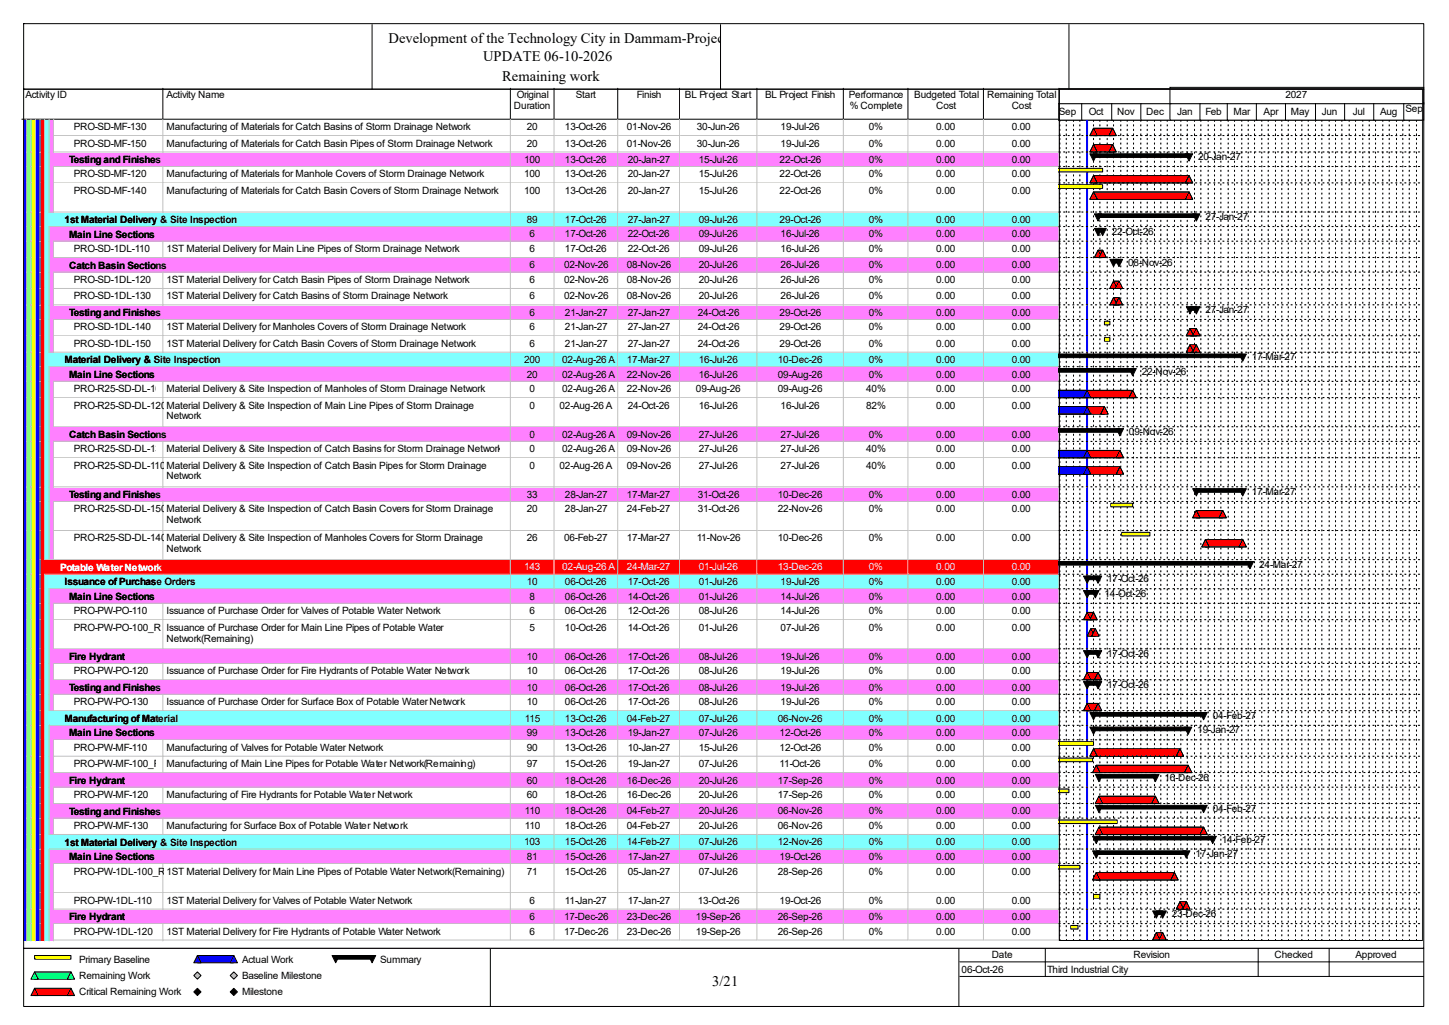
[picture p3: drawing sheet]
<svg xmlns="http://www.w3.org/2000/svg" width="420mm" height="297mm" viewBox="0 0 420 297" stroke-linecap="round" stroke-linejoin="round" font-family="sans-serif">
<defs><g id="words">
<g font-size="4.2">
<text x="112.6" y="12.4">Development of the Technology City in Dammam-Project</text>
<text x="140" y="17.7">UPDATE 06-10-2026</text>
<text x="145.5" y="23.5">Remaining work</text>
<text x="206.5" y="285.6">3/21</text>
</g>
<g font-size="2.9">
<text x="7.4" y="28.4">Activity ID</text>
<text x="48.3" y="28.4">Activity Name</text>
<text x="149.8" y="28.4">Original</text>
<text x="166.9" y="28.4">Start</text>
<text x="184.6" y="28.4">Finish</text>
<text x="198.5" y="28.4">BL Project Start</text>
<text x="221.8" y="28.4">BL Project Finish</text>
<text x="246" y="28.4">Performance</text>
<text x="265" y="28.4">Budgeted Total</text>
<text x="286.1" y="28.4">Remaining Total</text>
<text x="372.6" y="28.4">2027</text>
<text x="149" y="31.6">Duration</text>
<text x="246.3" y="31.6">% Complete</text>
<text x="271.4" y="31.6">Cost</text>
<text x="293.2" y="31.6">Cost</text>
<text x="306.9" y="33.2">Sep</text>
<text x="315.6" y="33.2">Oct</text>
<text x="323.8" y="33.2">Nov</text>
<text x="332.2" y="33.2">Dec</text>
<text x="341.2" y="33.2">Jan</text>
<text x="349.4" y="33.2">Feb</text>
<text x="357.5" y="33.2">Mar</text>
<text x="366.3" y="33.2">Apr</text>
<text x="374.2" y="33.2">May</text>
<text x="383.2" y="33.2">Jun</text>
<text x="392.1" y="33.2">Jul</text>
<text x="400" y="33.2">Aug</text>
<text x="407.4" y="32.4">Sep</text>
<text x="21.4" y="37.7">PRO-SD-MF-130</text>
<text x="48.3" y="37.7">Manufacturing of Materials for Catch Basins of Storm Drainage Network</text>
<text x="152.7" y="37.7">20</text>
<text x="163.7" y="37.7">13-Oct-26</text>
<text x="181.7" y="37.7">01-Nov-26</text>
<text x="202" y="37.7">30-Jun-26</text>
<text x="226.2" y="37.7">19-Jul-26</text>
<text x="251.8" y="37.7">0%</text>
<text x="271.4" y="37.7">0.00</text>
<text x="293.2" y="37.7">0.00</text>
<text x="20" y="47.3">Testing and Finishes</text>
<text x="21.4" y="42.5">PRO-SD-MF-150</text>
<text x="48.3" y="42.5">Manufacturing of Materials for Catch Basin Pipes of Storm Drainage Network</text>
<text x="151.9" y="47.2">100</text>
<text x="152.7" y="42.5">20</text>
<text x="163.7" y="42.5">13-Oct-26</text>
<text x="163.7" y="47.2">13-Oct-26</text>
<text x="181.7" y="42.5">01-Nov-26</text>
<text x="181.9" y="47.2">20-Jan-27</text>
<text x="202" y="42.5">30-Jun-26</text>
<text x="202.5" y="47.2">15-Jul-26</text>
<text x="226" y="47.2">22-Oct-26</text>
<text x="226.2" y="42.5">19-Jul-26</text>
<text x="251.8" y="42.5">0%</text>
<text x="251.8" y="47.2">0%</text>
<text x="271.4" y="42.5">0.00</text>
<text x="271.4" y="47.2">0.00</text>
<text x="293.2" y="42.5">0.00</text>
<text x="293.2" y="47.2">0.00</text>
<text x="347.3" y="46.4">20-Jan-27</text>
<text x="21.4" y="51.4">PRO-SD-MF-120</text>
<text x="48.3" y="51.4">Manufacturing of Materials for Manhole Covers of Storm Drainage Network</text>
<text x="151.9" y="51.4">100</text>
<text x="163.7" y="51.4">13-Oct-26</text>
<text x="181.9" y="51.4">20-Jan-27</text>
<text x="202.5" y="51.4">15-Jul-26</text>
<text x="226" y="51.4">22-Oct-26</text>
<text x="251.8" y="51.4">0%</text>
<text x="271.4" y="51.4">0.00</text>
<text x="293.2" y="51.4">0.00</text>
<text x="21.4" y="56.1">PRO-SD-MF-140</text>
<text x="48.3" y="56.1">Manufacturing of Materials for Catch Basin Covers of Storm Drainage Network</text>
<text x="151.9" y="56.1">100</text>
<text x="163.7" y="56.1">13-Oct-26</text>
<text x="181.9" y="56.1">20-Jan-27</text>
<text x="202.5" y="56.1">15-Jul-26</text>
<text x="226" y="56.1">22-Oct-26</text>
<text x="251.8" y="56.1">0%</text>
<text x="271.4" y="56.1">0.00</text>
<text x="293.2" y="56.1">0.00</text>
<text x="18.7" y="64.7">1st Material Delivery &amp; Site Inspection</text>
<text x="152.7" y="64.6">89</text>
<text x="163.7" y="64.6">17-Oct-26</text>
<text x="181.9" y="64.6">27-Jan-27</text>
<text x="202.5" y="64.6">09-Jul-26</text>
<text x="226" y="64.6">29-Oct-26</text>
<text x="251.8" y="64.6">0%</text>
<text x="271.4" y="64.6">0.00</text>
<text x="293.2" y="64.6">0.00</text>
<text x="349.4" y="63.8">27-Jan-27</text>
<text x="20" y="68.9">Main Line Sections</text>
<text x="153.5" y="68.8">6</text>
<text x="163.7" y="68.8">17-Oct-26</text>
<text x="181.9" y="68.8">22-Oct-26</text>
<text x="202.5" y="68.8">09-Jul-26</text>
<text x="226.2" y="68.8">16-Jul-26</text>
<text x="251.8" y="68.8">0%</text>
<text x="271.4" y="68.8">0.00</text>
<text x="293.2" y="68.8">0.00</text>
<text x="322.2" y="68">22-Oct-26</text>
<text x="20" y="77.9">Catch Basin Sections</text>
<text x="21.4" y="73">PRO-SD-1DL-110</text>
<text x="48.3" y="73">1ST Material Delivery for Main Line Pipes of Storm Drainage Network</text>
<text x="153.5" y="73">6</text>
<text x="153.5" y="77.8">6</text>
<text x="163.5" y="77.8">02-Nov-26</text>
<text x="163.7" y="73">17-Oct-26</text>
<text x="181.7" y="77.8">08-Nov-26</text>
<text x="181.9" y="73">22-Oct-26</text>
<text x="202.5" y="73">09-Jul-26</text>
<text x="202.5" y="77.8">20-Jul-26</text>
<text x="226.2" y="73">16-Jul-26</text>
<text x="226.2" y="77.8">26-Jul-26</text>
<text x="251.8" y="73">0%</text>
<text x="251.8" y="77.8">0%</text>
<text x="271.4" y="73">0.00</text>
<text x="271.4" y="77.8">0.00</text>
<text x="293.2" y="73">0.00</text>
<text x="293.2" y="77.8">0.00</text>
<text x="327" y="77">08-Nov-26</text>
<text x="21.4" y="82">PRO-SD-1DL-120</text>
<text x="48.3" y="82">1ST Material Delivery for Catch Basin Pipes of Storm Drainage Network</text>
<text x="153.5" y="82">6</text>
<text x="163.5" y="82">02-Nov-26</text>
<text x="181.7" y="82">08-Nov-26</text>
<text x="202.5" y="82">20-Jul-26</text>
<text x="226.2" y="82">26-Jul-26</text>
<text x="251.8" y="82">0%</text>
<text x="271.4" y="82">0.00</text>
<text x="293.2" y="82">0.00</text>
<text x="21.4" y="86.7">PRO-SD-1DL-130</text>
<text x="48.3" y="86.7">1ST Material Delivery for Catch Basins of Storm Drainage Network</text>
<text x="153.5" y="86.7">6</text>
<text x="163.5" y="86.7">02-Nov-26</text>
<text x="181.7" y="86.7">08-Nov-26</text>
<text x="202.5" y="86.7">20-Jul-26</text>
<text x="226.2" y="86.7">26-Jul-26</text>
<text x="251.8" y="86.7">0%</text>
<text x="271.4" y="86.7">0.00</text>
<text x="293.2" y="86.7">0.00</text>
<text x="20" y="91.6">Testing and Finishes</text>
<text x="21.4" y="95.7">PRO-SD-1DL-140</text>
<text x="48.3" y="95.7">1ST Material Delivery for Manholes Covers of Storm Drainage Network</text>
<text x="153.5" y="91.5">6</text>
<text x="153.5" y="95.7">6</text>
<text x="163.7" y="91.5">21-Jan-27</text>
<text x="163.7" y="95.7">21-Jan-27</text>
<text x="181.9" y="91.5">27-Jan-27</text>
<text x="181.9" y="95.7">27-Jan-27</text>
<text x="202.3" y="91.5">24-Oct-26</text>
<text x="202.3" y="95.7">24-Oct-26</text>
<text x="226" y="91.5">29-Oct-26</text>
<text x="226" y="95.7">29-Oct-26</text>
<text x="251.8" y="91.5">0%</text>
<text x="251.8" y="95.7">0%</text>
<text x="271.4" y="91.5">0.00</text>
<text x="271.4" y="95.7">0.00</text>
<text x="293.2" y="91.5">0.00</text>
<text x="293.2" y="95.7">0.00</text>
<text x="349.4" y="90.7">27-Jan-27</text>
<text x="21.4" y="100.5">PRO-SD-1DL-150</text>
<text x="48.3" y="100.5">1ST Material Delivery for Catch Basin Covers of Storm Drainage Network</text>
<text x="153.5" y="100.5">6</text>
<text x="163.7" y="100.5">21-Jan-27</text>
<text x="181.9" y="100.5">27-Jan-27</text>
<text x="202.3" y="100.5">24-Oct-26</text>
<text x="226" y="100.5">29-Oct-26</text>
<text x="251.8" y="100.5">0%</text>
<text x="271.4" y="100.5">0.00</text>
<text x="293.2" y="100.5">0.00</text>
<text x="18.7" y="105.3">Material Delivery &amp; Site Inspection</text>
<text x="151.9" y="105.2">200</text>
<text x="162.9" y="105.2">02-Aug-26 A</text>
<text x="181.7" y="105.2">17-Mar-27</text>
<text x="202.5" y="105.2">16-Jul-26</text>
<text x="225.5" y="105.2">10-Dec-26</text>
<text x="251.8" y="105.2">0%</text>
<text x="271.4" y="105.2">0.00</text>
<text x="293.2" y="105.2">0.00</text>
<text x="362.8" y="104.4">17-Mar-27</text>
<text x="20" y="109.5">Main Line Sections</text>
<text x="21.4" y="113.6">PRO-R25-SD-DL-100</text>
<text x="48.3" y="113.6">Material Delivery &amp; Site Inspection of Manholes of Storm Drainage Network</text>
<text x="152.7" y="109.4">20</text>
<text x="153.5" y="113.6">0</text>
<text x="162.9" y="109.4">02-Aug-26 A</text>
<text x="162.9" y="113.6">02-Aug-26 A</text>
<text x="181.7" y="109.4">22-Nov-26</text>
<text x="181.7" y="113.6">22-Nov-26</text>
<text x="201.7" y="113.6">09-Aug-26</text>
<text x="202.5" y="109.4">16-Jul-26</text>
<text x="225.5" y="109.4">09-Aug-26</text>
<text x="225.5" y="113.6">09-Aug-26</text>
<text x="251" y="113.6">40%</text>
<text x="251.8" y="109.4">0%</text>
<text x="271.4" y="109.4">0.00</text>
<text x="271.4" y="113.6">0.00</text>
<text x="293.2" y="109.4">0.00</text>
<text x="293.2" y="113.6">0.00</text>
<text x="330.9" y="108.6">22-Nov-26</text>
<text x="21.4" y="118.4">PRO-R25-SD-DL-120</text>
<text x="48.3" y="118.4">Material Delivery &amp; Site Inspection of Main Line Pipes of Storm Drainage</text>
<text x="153.5" y="118.4">0</text>
<text x="162.2" y="118.4">02-Aug-26 A</text>
<text x="181.9" y="118.4">24-Oct-26</text>
<text x="202.5" y="118.4">16-Jul-26</text>
<text x="226.2" y="118.4">16-Jul-26</text>
<text x="251" y="118.4">82%</text>
<text x="271.4" y="118.4">0.00</text>
<text x="293.2" y="118.4">0.00</text>
<text x="48.3" y="121.5">Network</text>
<text x="20" y="126.9">Catch Basin Sections</text>
<text x="21.4" y="131.1">PRO-R25-SD-DL-130</text>
<text x="48.3" y="131.1">Material Delivery &amp; Site Inspection of Catch Basins for Storm Drainage Network</text>
<text x="153.5" y="126.8">0</text>
<text x="153.5" y="131.1">0</text>
<text x="162.9" y="126.8">02-Aug-26 A</text>
<text x="162.9" y="131.1">02-Aug-26 A</text>
<text x="181.7" y="126.8">09-Nov-26</text>
<text x="181.7" y="131.1">09-Nov-26</text>
<text x="202.5" y="126.8">27-Jul-26</text>
<text x="202.5" y="131.1">27-Jul-26</text>
<text x="226.2" y="126.8">27-Jul-26</text>
<text x="226.2" y="131.1">27-Jul-26</text>
<text x="251" y="131.1">40%</text>
<text x="251.8" y="126.8">0%</text>
<text x="271.4" y="126.8">0.00</text>
<text x="271.4" y="131.1">0.00</text>
<text x="293.2" y="126.8">0.00</text>
<text x="293.2" y="131.1">0.00</text>
<text x="327.2" y="126">09-Nov-26</text>
<text x="21.4" y="135.8">PRO-R25-SD-DL-110</text>
<text x="48.3" y="135.8">Material Delivery &amp; Site Inspection of Catch Basin Pipes for Storm Drainage</text>
<text x="153.5" y="135.8">0</text>
<text x="162.2" y="135.8">02-Aug-26 A</text>
<text x="181.7" y="135.8">09-Nov-26</text>
<text x="202.5" y="135.8">27-Jul-26</text>
<text x="226.2" y="135.8">27-Jul-26</text>
<text x="251" y="135.8">40%</text>
<text x="271.4" y="135.8">0.00</text>
<text x="293.2" y="135.8">0.00</text>
<text x="48.3" y="138.9">Network</text>
<text x="362.8" y="143.4">17-Mar-27</text>
<text x="20" y="144.3">Testing and Finishes</text>
<text x="21.4" y="148.5">PRO-R25-SD-DL-150</text>
<text x="48.3" y="148.5">Material Delivery &amp; Site Inspection of Catch Basin Covers for Storm Drainage</text>
<text x="152.7" y="144.2">33</text>
<text x="152.7" y="148.5">20</text>
<text x="163.7" y="144.2">28-Jan-27</text>
<text x="163.7" y="148.5">28-Jan-27</text>
<text x="181.7" y="144.2">17-Mar-27</text>
<text x="181.7" y="148.5">24-Feb-27</text>
<text x="202.3" y="144.2">31-Oct-26</text>
<text x="202.3" y="148.5">31-Oct-26</text>
<text x="225.5" y="144.2">10-Dec-26</text>
<text x="225.5" y="148.5">22-Nov-26</text>
<text x="251.8" y="144.2">0%</text>
<text x="251.8" y="148.5">0%</text>
<text x="271.4" y="144.2">0.00</text>
<text x="271.4" y="148.5">0.00</text>
<text x="293.2" y="144.2">0.00</text>
<text x="293.2" y="148.5">0.00</text>
<text x="48.3" y="151.6">Network</text>
<text x="21.4" y="156.9">PRO-R25-SD-DL-140</text>
<text x="48.3" y="156.9">Material Delivery &amp; Site Inspection of Manholes Covers for Storm Drainage</text>
<text x="48.3" y="160.1">Network</text>
<text x="152.7" y="156.9">26</text>
<text x="163.5" y="156.9">06-Feb-27</text>
<text x="181.7" y="156.9">17-Mar-27</text>
<text x="202" y="156.9">11-Nov-26</text>
<text x="225.5" y="156.9">10-Dec-26</text>
<text x="251.8" y="156.9">0%</text>
<text x="271.4" y="156.9">0.00</text>
<text x="293.2" y="156.9">0.00</text>
<text x="365" y="164.5">24-Mar-27</text>
<text x="18.7" y="169.6">Issuance of Purchase Orders</text>
<text x="20" y="173.9">Main Line Sections</text>
<text x="152.7" y="169.5">10</text>
<text x="153.5" y="173.8">8</text>
<text x="163.7" y="169.5">06-Oct-26</text>
<text x="163.7" y="173.8">06-Oct-26</text>
<text x="181.9" y="169.5">17-Oct-26</text>
<text x="181.9" y="173.8">14-Oct-26</text>
<text x="202.5" y="169.5">01-Jul-26</text>
<text x="202.5" y="173.8">01-Jul-26</text>
<text x="226.2" y="169.5">19-Jul-26</text>
<text x="226.2" y="173.8">14-Jul-26</text>
<text x="251.8" y="169.5">0%</text>
<text x="251.8" y="173.8">0%</text>
<text x="271.4" y="169.5">0.00</text>
<text x="271.4" y="173.8">0.00</text>
<text x="293.2" y="169.5">0.00</text>
<text x="293.2" y="173.8">0.00</text>
<text x="320.1" y="173">14-Oct-26</text>
<text x="320.9" y="168.7">17-Oct-26</text>
<text x="21.4" y="178">PRO-PW-PO-110</text>
<text x="48.3" y="178">Issuance of Purchase Order for Valves of Potable Water Network</text>
<text x="153.5" y="178">6</text>
<text x="163.7" y="178">06-Oct-26</text>
<text x="181.9" y="178">12-Oct-26</text>
<text x="202.5" y="178">08-Jul-26</text>
<text x="226.2" y="178">14-Jul-26</text>
<text x="251.8" y="178">0%</text>
<text x="271.4" y="178">0.00</text>
<text x="293.2" y="178">0.00</text>
<text x="21.4" y="182.7">PRO-PW-PO-100_R</text>
<text x="48.3" y="182.7">Issuance of Purchase Order for Main Line Pipes of Potable Water</text>
<text x="48.3" y="185.9">Network(Remaining)</text>
<text x="153.5" y="182.7">5</text>
<text x="163.7" y="182.7">10-Oct-26</text>
<text x="181.9" y="182.7">14-Oct-26</text>
<text x="202.5" y="182.7">01-Jul-26</text>
<text x="226.2" y="182.7">07-Jul-26</text>
<text x="251.8" y="182.7">0%</text>
<text x="271.4" y="182.7">0.00</text>
<text x="293.2" y="182.7">0.00</text>
<text x="20" y="191.3">Fire Hydrant</text>
<text x="152.7" y="191.2">10</text>
<text x="163.7" y="191.2">06-Oct-26</text>
<text x="181.9" y="191.2">17-Oct-26</text>
<text x="202.5" y="191.2">08-Jul-26</text>
<text x="226.2" y="191.2">19-Jul-26</text>
<text x="251.8" y="191.2">0%</text>
<text x="271.4" y="191.2">0.00</text>
<text x="293.2" y="191.2">0.00</text>
<text x="320.9" y="190.4">17-Oct-26</text>
<text x="21.4" y="195.4">PRO-PW-PO-120</text>
<text x="48.3" y="195.4">Issuance of Purchase Order for Fire Hydrants of Potable Water Network</text>
<text x="152.7" y="195.4">10</text>
<text x="163.7" y="195.4">06-Oct-26</text>
<text x="181.9" y="195.4">17-Oct-26</text>
<text x="202.5" y="195.4">08-Jul-26</text>
<text x="226.2" y="195.4">19-Jul-26</text>
<text x="251.8" y="195.4">0%</text>
<text x="271.4" y="195.4">0.00</text>
<text x="293.2" y="195.4">0.00</text>
<text x="20" y="200.2">Testing and Finishes</text>
<text x="152.7" y="200.1">10</text>
<text x="163.7" y="200.1">06-Oct-26</text>
<text x="181.9" y="200.1">17-Oct-26</text>
<text x="202.5" y="200.1">08-Jul-26</text>
<text x="226.2" y="200.1">19-Jul-26</text>
<text x="251.8" y="200.1">0%</text>
<text x="271.4" y="200.1">0.00</text>
<text x="293.2" y="200.1">0.00</text>
<text x="320.9" y="199.3">17-Oct-26</text>
<text x="18.7" y="209.2">Manufacturing of Material</text>
<text x="21.4" y="204.3">PRO-PW-PO-130</text>
<text x="48.3" y="204.3">Issuance of Purchase Order for Surface Box of Potable Water Network</text>
<text x="152.1" y="209.1">115</text>
<text x="152.7" y="204.3">10</text>
<text x="163.7" y="204.3">06-Oct-26</text>
<text x="163.7" y="209.1">13-Oct-26</text>
<text x="181.7" y="209.1">04-Feb-27</text>
<text x="181.9" y="204.3">17-Oct-26</text>
<text x="202.5" y="204.3">08-Jul-26</text>
<text x="202.5" y="209.1">07-Jul-26</text>
<text x="225.5" y="209.1">06-Nov-26</text>
<text x="226.2" y="204.3">19-Jul-26</text>
<text x="251.8" y="204.3">0%</text>
<text x="251.8" y="209.1">0%</text>
<text x="271.4" y="204.3">0.00</text>
<text x="271.4" y="209.1">0.00</text>
<text x="293.2" y="204.3">0.00</text>
<text x="293.2" y="209.1">0.00</text>
<text x="351.5" y="208.3">04-Feb-27</text>
<text x="20" y="213.4">Main Line Sections</text>
<text x="152.7" y="213.3">99</text>
<text x="163.7" y="213.3">13-Oct-26</text>
<text x="181.9" y="213.3">19-Jan-27</text>
<text x="202.5" y="213.3">07-Jul-26</text>
<text x="226" y="213.3">12-Oct-26</text>
<text x="251.8" y="213.3">0%</text>
<text x="271.4" y="213.3">0.00</text>
<text x="293.2" y="213.3">0.00</text>
<text x="347" y="212.5">19-Jan-27</text>
<text x="21.4" y="217.6">PRO-PW-MF-110</text>
<text x="48.3" y="217.6">Manufacturing of Valves for Potable Water Network</text>
<text x="152.7" y="217.6">90</text>
<text x="163.7" y="217.6">13-Oct-26</text>
<text x="181.9" y="217.6">10-Jan-27</text>
<text x="202.5" y="217.6">15-Jul-26</text>
<text x="226" y="217.6">12-Oct-26</text>
<text x="251.8" y="217.6">0%</text>
<text x="271.4" y="217.6">0.00</text>
<text x="293.2" y="217.6">0.00</text>
<text x="20" y="227.1">Fire Hydrant</text>
<text x="21.4" y="222.3">PRO-PW-MF-100_R</text>
<text x="48.3" y="222.3">Manufacturing of Main Line Pipes for Potable Water Network(Remaining)</text>
<text x="152.7" y="222.3">97</text>
<text x="152.7" y="227">60</text>
<text x="163.7" y="222.3">15-Oct-26</text>
<text x="163.7" y="227">18-Oct-26</text>
<text x="181.7" y="227">16-Dec-26</text>
<text x="181.9" y="222.3">19-Jan-27</text>
<text x="202.5" y="222.3">07-Jul-26</text>
<text x="202.5" y="227">20-Jul-26</text>
<text x="225.5" y="227">17-Sep-26</text>
<text x="226" y="222.3">11-Oct-26</text>
<text x="251.8" y="222.3">0%</text>
<text x="251.8" y="227">0%</text>
<text x="271.4" y="222.3">0.00</text>
<text x="271.4" y="227">0.00</text>
<text x="293.2" y="222.3">0.00</text>
<text x="293.2" y="227">0.00</text>
<text x="337.5" y="226.2">16-Dec-26</text>
<text x="21.4" y="231.2">PRO-PW-MF-120</text>
<text x="48.3" y="231.2">Manufacturing of Fire Hydrants for Potable Water Network</text>
<text x="152.7" y="231.2">60</text>
<text x="163.7" y="231.2">18-Oct-26</text>
<text x="181.7" y="231.2">16-Dec-26</text>
<text x="202.5" y="231.2">20-Jul-26</text>
<text x="225.5" y="231.2">17-Sep-26</text>
<text x="251.8" y="231.2">0%</text>
<text x="271.4" y="231.2">0.00</text>
<text x="293.2" y="231.2">0.00</text>
<text x="20" y="236.1">Testing and Finishes</text>
<text x="152.1" y="236">110</text>
<text x="163.7" y="236">18-Oct-26</text>
<text x="181.7" y="236">04-Feb-27</text>
<text x="202.5" y="236">20-Jul-26</text>
<text x="225.5" y="236">06-Nov-26</text>
<text x="251.8" y="236">0%</text>
<text x="271.4" y="236">0.00</text>
<text x="293.2" y="236">0.00</text>
<text x="351.5" y="235.2">04-Feb-27</text>
<text x="18.7" y="245">1st Material Delivery &amp; Site Inspection</text>
<text x="21.4" y="240.2">PRO-PW-MF-130</text>
<text x="48.3" y="240.2">Manufacturing for Surface Box of Potable Water Network</text>
<text x="151.9" y="244.9">103</text>
<text x="152.1" y="240.2">110</text>
<text x="163.7" y="240.2">18-Oct-26</text>
<text x="163.7" y="244.9">15-Oct-26</text>
<text x="181.7" y="240.2">04-Feb-27</text>
<text x="181.7" y="244.9">14-Feb-27</text>
<text x="202.5" y="240.2">20-Jul-26</text>
<text x="202.5" y="244.9">07-Jul-26</text>
<text x="225.5" y="240.2">06-Nov-26</text>
<text x="225.5" y="244.9">12-Nov-26</text>
<text x="251.8" y="240.2">0%</text>
<text x="251.8" y="244.9">0%</text>
<text x="271.4" y="240.2">0.00</text>
<text x="271.4" y="244.9">0.00</text>
<text x="293.2" y="240.2">0.00</text>
<text x="293.2" y="244.9">0.00</text>
<text x="354.1" y="244.2">14-Feb-27</text>
<text x="20" y="249.3">Main Line Sections</text>
<text x="152.7" y="249.2">81</text>
<text x="163.7" y="249.2">15-Oct-26</text>
<text x="181.9" y="249.2">17-Jan-27</text>
<text x="202.5" y="249.2">07-Jul-26</text>
<text x="226" y="249.2">19-Oct-26</text>
<text x="251.8" y="249.2">0%</text>
<text x="271.4" y="249.2">0.00</text>
<text x="293.2" y="249.2">0.00</text>
<text x="346.5" y="248.4">17-Jan-27</text>
<text x="21.4" y="253.4">PRO-PW-1DL-100_R</text>
<text x="48.3" y="253.4">1ST Material Delivery for Main Line Pipes of Potable Water Network(Remaining)</text>
<text x="152.7" y="253.4">71</text>
<text x="163.7" y="253.4">15-Oct-26</text>
<text x="181.9" y="253.4">05-Jan-27</text>
<text x="202.5" y="253.4">07-Jul-26</text>
<text x="225.5" y="253.4">28-Sep-26</text>
<text x="251.8" y="253.4">0%</text>
<text x="271.4" y="253.4">0.00</text>
<text x="293.2" y="253.4">0.00</text>
<text x="21.4" y="261.8">PRO-PW-1DL-110</text>
<text x="48.3" y="261.8">1ST Material Delivery for Valves of Potable Water Network</text>
<text x="153.5" y="261.8">6</text>
<text x="163.7" y="261.8">11-Jan-27</text>
<text x="181.9" y="261.8">17-Jan-27</text>
<text x="202.3" y="261.8">13-Oct-26</text>
<text x="226" y="261.8">19-Oct-26</text>
<text x="251.8" y="261.8">0%</text>
<text x="271.4" y="261.8">0.00</text>
<text x="293.2" y="261.8">0.00</text>
<text x="20" y="266.7">Fire Hydrant</text>
<text x="153.5" y="266.6">6</text>
<text x="163.5" y="266.6">17-Dec-26</text>
<text x="181.7" y="266.6">23-Dec-26</text>
<text x="201.7" y="266.6">19-Sep-26</text>
<text x="225.5" y="266.6">26-Sep-26</text>
<text x="251.8" y="266.6">0%</text>
<text x="271.4" y="266.6">0.00</text>
<text x="293.2" y="266.6">0.00</text>
<text x="339.6" y="265.8">23-Dec-26</text>
<text x="21.4" y="270.8">PRO-PW-1DL-120</text>
<text x="48.3" y="270.8">1ST Material Delivery for Fire Hydrants of Potable Water Network</text>
<text x="153.5" y="270.8">6</text>
<text x="163.5" y="270.8">17-Dec-26</text>
<text x="181.7" y="270.8">23-Dec-26</text>
<text x="201.7" y="270.8">19-Sep-26</text>
<text x="225.5" y="270.8">26-Sep-26</text>
<text x="251.8" y="270.8">0%</text>
<text x="271.4" y="270.8">0.00</text>
<text x="293.2" y="270.8">0.00</text>
<text x="22.9" y="279">Primary Baseline</text>
<text x="70.1" y="279">Actual Work</text>
<text x="110.2" y="279">Summary</text>
<text x="278.7" y="281.9">06-Oct-26</text>
<text x="287.4" y="277.7">Date</text>
<text x="303.5" y="281.9">Third Industrial City</text>
<text x="328.5" y="277.7">Revision</text>
<text x="369.4" y="277.7">Checked</text>
<text x="392.9" y="277.7">Approved</text>
<text x="22.9" y="283.7">Remaining Work</text>
<text x="70.1" y="283.7">Baseline Milestone</text>
<text x="22.9" y="288.5">Critical Remaining Work</text>
<text x="70.1" y="288.5">Milestone</text>
</g>
<g font-size="2.9" fill="#fff">
<text x="17.4" y="165.4">Potable Water Network</text>
<text x="151.9" y="165.3">143</text>
<text x="162.9" y="165.3">02-Aug-26 A</text>
<text x="181.7" y="165.3">24-Mar-27</text>
<text x="202.5" y="165.3">01-Jul-26</text>
<text x="225.5" y="165.3">13-Dec-26</text>
<text x="251.8" y="165.3">0%</text>
<text x="271.4" y="165.3">0.00</text>
<text x="293.2" y="165.3">0.00</text>
</g>
</g></defs>
<path d="M47.2 25.6v8.9h-40.9" fill="none" stroke="#000" stroke-width=".29"/>
<path d="M47.5 25.6h100.7v9.2h-100.7z" fill="#fff"/>
<path d="M147.9 25.6v8.9h-100.7" fill="none" stroke="#000" stroke-width=".29"/>
<path d="M148.2 25.6h12.7v9.2h-12.7z" fill="#fff"/>
<path d="M160.6 25.6v8.9h-12.7" fill="none" stroke="#000" stroke-width=".29"/>
<path d="M160.9 25.6h18.4v9.2h-18.4z" fill="#fff"/>
<path d="M179 25.6v8.9h-18.4" fill="none" stroke="#000" stroke-width=".29"/>
<path d="M179.3 25.6h17.9v9.2h-17.9z" fill="#fff"/>
<path d="M197 25.6v8.9h-18" fill="none" stroke="#000" stroke-width=".29"/>
<path d="M197.2 25.6h22.5v9.2h-22.5z" fill="#fff"/>
<path d="M219.4 25.6v8.9h-22.4" fill="none" stroke="#000" stroke-width=".29"/>
<path d="M219.7 25.6h25v9.2h-25z" fill="#fff"/>
<path d="M244.4 25.6v8.9h-25" fill="none" stroke="#000" stroke-width=".29"/>
<path d="M244.7 25.6h18.7v9.2h-18.7z" fill="#fff"/>
<path d="M263.2 25.6v8.9h-18.8" fill="none" stroke="#000" stroke-width=".29"/>
<path d="M263.4 25.6h21.9v9.2h-21.9z" fill="#fff"/>
<path d="M285 25.6v8.9h-21.8" fill="none" stroke="#000" stroke-width=".29"/>
<path d="M285.3 25.6h21.9v9.2h-21.9z" fill="#fff"/>
<path d="M306.9 25.6v8.9h-21.9" fill="none" stroke="#000" stroke-width=".29"/>
<path d="M6.6 34.8h1.3v4.7h-1.3z" fill="#00f"/>
<path d="M7.6 34.5v5.1" fill="none" stroke="#c0c0c0" stroke-width=".29"/>
<path d="M7.9 34.8h1.3v4.7h-1.3z" fill="#80ff80"/>
<path d="M9 34.5v5.1" fill="none" stroke="#c0c0c0" stroke-width=".29"/>
<path d="M9.2 34.8h1.3v4.7h-1.3z" fill="#ff0"/>
<path d="M10.3 34.5v5.1" fill="none" stroke="#c0c0c0" stroke-width=".29"/>
<path d="M10.5 34.8h1.4v4.7h-1.4z" fill="#00f"/>
<path d="M11.6 34.5v5.1" fill="none" stroke="#c0c0c0" stroke-width=".29"/>
<path d="M11.9 34.8h1.3v4.7h-1.3z" fill="#f00"/>
<path d="M12.9 34.5v5.1" fill="none" stroke="#c0c0c0" stroke-width=".29"/>
<path d="M13.2 34.8h1.3v4.7h-1.3z" fill="#80ffff"/>
<path d="M14.2 34.5v5.1" fill="none" stroke="#c0c0c0" stroke-width=".29"/>
<path d="M14.5 34.8h1.3v4.7h-1.3z" fill="#ff80ff"/>
<path d="M15.6 34.5v5.1" fill="none" stroke="#c0c0c0" stroke-width=".29"/>
<path d="M15.8 34.8h31.7v4.7h-31.7z" fill="#fff"/>
<path d="M15.6 39.3h31.9M47.2 34.5v5.1" fill="none" stroke="#c0c0c0" stroke-width=".29"/>
<path d="M47.5 34.8h100.7v4.7h-100.7z" fill="#fff"/>
<path d="M147.9 34.5v4.8h-100.4" fill="none" stroke="#c0c0c0" stroke-width=".29"/>
<path d="M148.2 34.8h12.7v4.7h-12.7z" fill="#fff"/>
<path d="M160.6 34.5v4.8h-12.4" fill="none" stroke="#c0c0c0" stroke-width=".29"/>
<path d="M160.9 34.8h18.4v4.7h-18.4z" fill="#fff"/>
<path d="M179 34.5v4.8h-18.1" fill="none" stroke="#c0c0c0" stroke-width=".29"/>
<path d="M179.3 34.8h17.9v4.7h-17.9z" fill="#fff"/>
<path d="M197 34.5v4.8h-17.7" fill="none" stroke="#c0c0c0" stroke-width=".29"/>
<path d="M197.2 34.8h22.5v4.7h-22.5z" fill="#fff"/>
<path d="M219.4 34.5v4.8h-22.2" fill="none" stroke="#c0c0c0" stroke-width=".29"/>
<path d="M219.7 34.8h25v4.7h-25z" fill="#fff"/>
<path d="M244.4 34.5v4.8h-24.7" fill="none" stroke="#c0c0c0" stroke-width=".29"/>
<path d="M244.7 34.8h18.7v4.7h-18.7z" fill="#fff"/>
<path d="M263.2 34.5v4.8h-18.5" fill="none" stroke="#c0c0c0" stroke-width=".29"/>
<path d="M263.4 34.8h21.9v4.7h-21.9z" fill="#fff"/>
<path d="M285 34.5v4.8h-21.6" fill="none" stroke="#c0c0c0" stroke-width=".29"/>
<path d="M285.3 34.8h21.9v4.7h-21.9z" fill="#fff"/>
<path d="M306.9 34.5v4.8h-21.6" fill="none" stroke="#c0c0c0" stroke-width=".29"/>
<path d="M6.6 39.5h1.3v4.8h-1.3z" fill="#00f"/>
<path d="M7.6 39.3v5" fill="none" stroke="#c0c0c0" stroke-width=".29"/>
<path d="M7.9 39.5h1.3v4.8h-1.3z" fill="#80ff80"/>
<path d="M9 39.3v5" fill="none" stroke="#c0c0c0" stroke-width=".29"/>
<path d="M9.2 39.5h1.3v4.8h-1.3z" fill="#ff0"/>
<path d="M10.3 39.3v5" fill="none" stroke="#c0c0c0" stroke-width=".29"/>
<path d="M10.5 39.5h1.4v4.8h-1.4z" fill="#00f"/>
<path d="M11.6 39.3v5" fill="none" stroke="#c0c0c0" stroke-width=".29"/>
<path d="M11.9 39.5h1.3v4.8h-1.3z" fill="#f00"/>
<path d="M12.9 39.3v5" fill="none" stroke="#c0c0c0" stroke-width=".29"/>
<path d="M13.2 39.5h1.3v4.8h-1.3z" fill="#80ffff"/>
<path d="M14.2 39.3v5" fill="none" stroke="#c0c0c0" stroke-width=".29"/>
<path d="M14.5 39.5h1.3v4.8h-1.3z" fill="#ff80ff"/>
<path d="M15.6 39.3v5" fill="none" stroke="#c0c0c0" stroke-width=".29"/>
<path d="M15.8 39.5h31.7v4.8h-31.7z" fill="#fff"/>
<path d="M47.2 39.3v5M15.6 44h31.9" fill="none" stroke="#c0c0c0" stroke-width=".29"/>
<path d="M47.5 39.5h100.7v4.8h-100.7z" fill="#fff"/>
<path d="M147.9 39.3v4.7h-100.4" fill="none" stroke="#c0c0c0" stroke-width=".29"/>
<path d="M148.2 39.5h12.7v4.8h-12.7z" fill="#fff"/>
<path d="M160.6 39.3v4.7h-12.4" fill="none" stroke="#c0c0c0" stroke-width=".29"/>
<path d="M160.9 39.5h18.4v4.8h-18.4z" fill="#fff"/>
<path d="M179 39.3v4.7h-18.1" fill="none" stroke="#c0c0c0" stroke-width=".29"/>
<path d="M179.3 39.5h17.9v4.8h-17.9z" fill="#fff"/>
<path d="M197 39.3v4.7h-17.7" fill="none" stroke="#c0c0c0" stroke-width=".29"/>
<path d="M197.2 39.5h22.5v4.8h-22.5z" fill="#fff"/>
<path d="M219.4 39.3v4.7h-22.2" fill="none" stroke="#c0c0c0" stroke-width=".29"/>
<path d="M219.7 39.5h25v4.8h-25z" fill="#fff"/>
<path d="M244.4 39.3v4.7h-24.7" fill="none" stroke="#c0c0c0" stroke-width=".29"/>
<path d="M244.7 39.5h18.7v4.8h-18.7z" fill="#fff"/>
<path d="M263.2 39.3v4.7h-18.5" fill="none" stroke="#c0c0c0" stroke-width=".29"/>
<path d="M263.4 39.5h21.9v4.8h-21.9z" fill="#fff"/>
<path d="M285 39.3v4.7h-21.6" fill="none" stroke="#c0c0c0" stroke-width=".29"/>
<path d="M285.3 39.5h21.9v4.8h-21.9z" fill="#fff"/>
<path d="M306.9 39.3v4.7h-21.6" fill="none" stroke="#c0c0c0" stroke-width=".29"/>
<path d="M6.6 44.3h1.3v4.2h-1.3z" fill="#00f"/>
<path d="M7.6 44v4.5" fill="none" stroke="#c0c0c0" stroke-width=".29"/>
<path d="M7.9 44.3h1.3v4.2h-1.3z" fill="#80ff80"/>
<path d="M9 44v4.5" fill="none" stroke="#c0c0c0" stroke-width=".29"/>
<path d="M9.2 44.3h1.3v4.2h-1.3z" fill="#ff0"/>
<path d="M10.3 44v4.5" fill="none" stroke="#c0c0c0" stroke-width=".29"/>
<path d="M10.5 44.3h1.4v4.2h-1.4z" fill="#00f"/>
<path d="M11.6 44v4.5" fill="none" stroke="#c0c0c0" stroke-width=".29"/>
<path d="M11.9 44.3h1.3v4.2h-1.3z" fill="#f00"/>
<path d="M12.9 44v4.5" fill="none" stroke="#c0c0c0" stroke-width=".29"/>
<path d="M13.2 44.3h1.3v4.2h-1.3z" fill="#80ffff"/>
<path d="M14.2 44v4.5" fill="none" stroke="#c0c0c0" stroke-width=".29"/>
<path d="M14.5 44.3h33v4.2h-33z" fill="#ff80ff"/>
<path d="M15.6 48.3h31.9" fill="none" stroke="#c0c0c0" stroke-width=".29"/>
<path d="M47.5 44.3h100.7v4.2h-100.7z" fill="#ff80ff"/>
<path d="M147.9 44v4.3h-100.4" fill="none" stroke="#c0c0c0" stroke-width=".29"/>
<path d="M148.2 44.3h12.7v4.2h-12.7z" fill="#ff80ff"/>
<path d="M160.6 44v4.3h-12.4" fill="none" stroke="#c0c0c0" stroke-width=".29"/>
<path d="M160.9 44.3h18.4v4.2h-18.4z" fill="#ff80ff"/>
<path d="M179 44v4.3h-18.1" fill="none" stroke="#c0c0c0" stroke-width=".29"/>
<path d="M179.3 44.3h17.9v4.2h-17.9z" fill="#ff80ff"/>
<path d="M197 44v4.3h-17.7" fill="none" stroke="#c0c0c0" stroke-width=".29"/>
<path d="M197.2 44.3h22.5v4.2h-22.5z" fill="#ff80ff"/>
<path d="M219.4 44v4.3h-22.2" fill="none" stroke="#c0c0c0" stroke-width=".29"/>
<path d="M219.7 44.3h25v4.2h-25z" fill="#ff80ff"/>
<path d="M244.4 44v4.3h-24.7" fill="none" stroke="#c0c0c0" stroke-width=".29"/>
<path d="M244.7 44.3h18.7v4.2h-18.7z" fill="#ff80ff"/>
<path d="M263.2 44v4.3h-18.5" fill="none" stroke="#c0c0c0" stroke-width=".29"/>
<path d="M263.4 44.3h21.9v4.2h-21.9z" fill="#ff80ff"/>
<path d="M285 44v4.3h-21.6" fill="none" stroke="#c0c0c0" stroke-width=".29"/>
<path d="M285.3 44.3h21.9v4.2h-21.9z" fill="#ff80ff"/>
<path d="M306.9 44v4.3h-21.6" fill="none" stroke="#c0c0c0" stroke-width=".29"/>
<path d="M6.6 48.5h1.3v4.8h-1.3z" fill="#00f"/>
<path d="M7.6 48.3v5" fill="none" stroke="#c0c0c0" stroke-width=".29"/>
<path d="M7.9 48.5h1.3v4.8h-1.3z" fill="#80ff80"/>
<path d="M9 48.3v5" fill="none" stroke="#c0c0c0" stroke-width=".29"/>
<path d="M9.2 48.5h1.3v4.8h-1.3z" fill="#ff0"/>
<path d="M10.3 48.3v5" fill="none" stroke="#c0c0c0" stroke-width=".29"/>
<path d="M10.5 48.5h1.4v4.8h-1.4z" fill="#00f"/>
<path d="M11.6 48.3v5" fill="none" stroke="#c0c0c0" stroke-width=".29"/>
<path d="M11.9 48.5h1.3v4.8h-1.3z" fill="#f00"/>
<path d="M12.9 48.3v5" fill="none" stroke="#c0c0c0" stroke-width=".29"/>
<path d="M13.2 48.5h1.3v4.8h-1.3z" fill="#80ffff"/>
<path d="M14.2 48.3v5" fill="none" stroke="#c0c0c0" stroke-width=".29"/>
<path d="M14.5 48.5h1.3v4.8h-1.3z" fill="#ff80ff"/>
<path d="M15.6 48.3v5" fill="none" stroke="#c0c0c0" stroke-width=".29"/>
<path d="M15.8 48.5h31.7v4.8h-31.7z" fill="#fff"/>
<path d="M15.6 53h31.9M47.2 48.3v5" fill="none" stroke="#c0c0c0" stroke-width=".29"/>
<path d="M47.5 48.5h100.7v4.8h-100.7z" fill="#fff"/>
<path d="M147.9 48.3v4.7h-100.4" fill="none" stroke="#c0c0c0" stroke-width=".29"/>
<path d="M148.2 48.5h12.7v4.8h-12.7z" fill="#fff"/>
<path d="M160.6 48.3v4.7h-12.4" fill="none" stroke="#c0c0c0" stroke-width=".29"/>
<path d="M160.9 48.5h18.4v4.8h-18.4z" fill="#fff"/>
<path d="M179 48.3v4.7h-18.1" fill="none" stroke="#c0c0c0" stroke-width=".29"/>
<path d="M179.3 48.5h17.9v4.8h-17.9z" fill="#fff"/>
<path d="M197 48.3v4.7h-17.7" fill="none" stroke="#c0c0c0" stroke-width=".29"/>
<path d="M197.2 48.5h22.5v4.8h-22.5z" fill="#fff"/>
<path d="M219.4 48.3v4.7h-22.2" fill="none" stroke="#c0c0c0" stroke-width=".29"/>
<path d="M219.7 48.5h25v4.8h-25z" fill="#fff"/>
<path d="M244.4 48.3v4.7h-24.7" fill="none" stroke="#c0c0c0" stroke-width=".29"/>
<path d="M244.7 48.5h18.7v4.8h-18.7z" fill="#fff"/>
<path d="M263.2 48.3v4.7h-18.5" fill="none" stroke="#c0c0c0" stroke-width=".29"/>
<path d="M263.4 48.5h21.9v4.8h-21.9z" fill="#fff"/>
<path d="M285 48.3v4.7h-21.6" fill="none" stroke="#c0c0c0" stroke-width=".29"/>
<path d="M285.3 48.5h21.9v4.8h-21.9z" fill="#fff"/>
<path d="M306.9 48.3v4.7h-21.6" fill="none" stroke="#c0c0c0" stroke-width=".29"/>
<path d="M6.6 53.3h1.3v8.4h-1.3z" fill="#00f"/>
<path d="M7.6 53v8.7" fill="none" stroke="#c0c0c0" stroke-width=".29"/>
<path d="M7.9 53.3h1.3v8.4h-1.3z" fill="#80ff80"/>
<path d="M9 53v8.7" fill="none" stroke="#c0c0c0" stroke-width=".29"/>
<path d="M9.2 53.3h1.3v8.4h-1.3z" fill="#ff0"/>
<path d="M10.3 53v8.7" fill="none" stroke="#c0c0c0" stroke-width=".29"/>
<path d="M10.5 53.3h1.4v8.4h-1.4z" fill="#00f"/>
<path d="M11.6 53v8.7" fill="none" stroke="#c0c0c0" stroke-width=".29"/>
<path d="M11.9 53.3h1.3v8.4h-1.3z" fill="#f00"/>
<path d="M12.9 53v8.7" fill="none" stroke="#c0c0c0" stroke-width=".29"/>
<path d="M13.2 53.3h1.3v8.4h-1.3z" fill="#80ffff"/>
<path d="M14.2 53v8.7" fill="none" stroke="#c0c0c0" stroke-width=".29"/>
<path d="M14.5 53.3h1.3v8.4h-1.3z" fill="#ff80ff"/>
<path d="M15.6 53v8.7M14.2 61.4h1.6" fill="none" stroke="#c0c0c0" stroke-width=".29"/>
<path d="M15.8 53.3h31.7v8.4h-31.7z" fill="#fff"/>
<path d="M47.2 53v8.7M15.6 61.4h31.9" fill="none" stroke="#c0c0c0" stroke-width=".29"/>
<path d="M47.5 53.3h100.7v8.4h-100.7z" fill="#fff"/>
<path d="M147.9 53v8.4h-100.4" fill="none" stroke="#c0c0c0" stroke-width=".29"/>
<path d="M148.2 53.3h12.7v8.4h-12.7z" fill="#fff"/>
<path d="M160.6 53v8.4h-12.4" fill="none" stroke="#c0c0c0" stroke-width=".29"/>
<path d="M160.9 53.3h18.4v8.4h-18.4z" fill="#fff"/>
<path d="M179 53v8.4h-18.1" fill="none" stroke="#c0c0c0" stroke-width=".29"/>
<path d="M179.3 53.3h17.9v8.4h-17.9z" fill="#fff"/>
<path d="M197 53v8.4h-17.7" fill="none" stroke="#c0c0c0" stroke-width=".29"/>
<path d="M197.2 53.3h22.5v8.4h-22.5z" fill="#fff"/>
<path d="M219.4 53v8.4h-22.2" fill="none" stroke="#c0c0c0" stroke-width=".29"/>
<path d="M219.7 53.3h25v8.4h-25z" fill="#fff"/>
<path d="M244.4 53v8.4h-24.7" fill="none" stroke="#c0c0c0" stroke-width=".29"/>
<path d="M244.7 53.3h18.7v8.4h-18.7z" fill="#fff"/>
<path d="M263.2 53v8.4h-18.5" fill="none" stroke="#c0c0c0" stroke-width=".29"/>
<path d="M263.4 53.3h21.9v8.4h-21.9z" fill="#fff"/>
<path d="M285 53v8.4h-21.6" fill="none" stroke="#c0c0c0" stroke-width=".29"/>
<path d="M285.3 53.3h21.9v8.4h-21.9z" fill="#fff"/>
<path d="M306.9 53v8.4h-21.6" fill="none" stroke="#c0c0c0" stroke-width=".29"/>
<path d="M6.6 61.7h1.3v4.2h-1.3z" fill="#00f"/>
<path d="M7.6 61.4v4.5" fill="none" stroke="#c0c0c0" stroke-width=".29"/>
<path d="M7.9 61.7h1.3v4.2h-1.3z" fill="#80ff80"/>
<path d="M9 61.4v4.5" fill="none" stroke="#c0c0c0" stroke-width=".29"/>
<path d="M9.2 61.7h1.3v4.2h-1.3z" fill="#ff0"/>
<path d="M10.3 61.4v4.5" fill="none" stroke="#c0c0c0" stroke-width=".29"/>
<path d="M10.5 61.7h1.4v4.2h-1.4z" fill="#00f"/>
<path d="M11.6 61.4v4.5" fill="none" stroke="#c0c0c0" stroke-width=".29"/>
<path d="M11.9 61.7h1.3v4.2h-1.3z" fill="#f00"/>
<path d="M12.9 61.4v4.5" fill="none" stroke="#c0c0c0" stroke-width=".29"/>
<path d="M13.2 61.7h34.3v4.2h-34.3z" fill="#80ffff"/>
<path d="M14.2 65.7h33.3" fill="none" stroke="#c0c0c0" stroke-width=".29"/>
<path d="M47.5 61.7h100.7v4.2h-100.7z" fill="#80ffff"/>
<path d="M147.9 61.4v4.3h-100.4" fill="none" stroke="#c0c0c0" stroke-width=".29"/>
<path d="M148.2 61.7h12.7v4.2h-12.7z" fill="#80ffff"/>
<path d="M160.6 61.4v4.3h-12.4" fill="none" stroke="#c0c0c0" stroke-width=".29"/>
<path d="M160.9 61.7h18.4v4.2h-18.4z" fill="#80ffff"/>
<path d="M179 61.4v4.3h-18.1" fill="none" stroke="#c0c0c0" stroke-width=".29"/>
<path d="M179.3 61.7h17.9v4.2h-17.9z" fill="#80ffff"/>
<path d="M197 61.4v4.3h-17.7" fill="none" stroke="#c0c0c0" stroke-width=".29"/>
<path d="M197.2 61.7h22.5v4.2h-22.5z" fill="#80ffff"/>
<path d="M219.4 61.4v4.3h-22.2" fill="none" stroke="#c0c0c0" stroke-width=".29"/>
<path d="M219.7 61.7h25v4.2h-25z" fill="#80ffff"/>
<path d="M244.4 61.4v4.3h-24.7" fill="none" stroke="#c0c0c0" stroke-width=".29"/>
<path d="M244.7 61.7h18.7v4.2h-18.7z" fill="#80ffff"/>
<path d="M263.2 61.4v4.3h-18.5" fill="none" stroke="#c0c0c0" stroke-width=".29"/>
<path d="M263.4 61.7h21.9v4.2h-21.9z" fill="#80ffff"/>
<path d="M285 61.4v4.3h-21.6" fill="none" stroke="#c0c0c0" stroke-width=".29"/>
<path d="M285.3 61.7h21.9v4.2h-21.9z" fill="#80ffff"/>
<path d="M306.9 61.4v4.3h-21.6" fill="none" stroke="#c0c0c0" stroke-width=".29"/>
<path d="M6.6 65.9h1.3v4.2h-1.3z" fill="#00f"/>
<path d="M7.6 65.7v4.4" fill="none" stroke="#c0c0c0" stroke-width=".29"/>
<path d="M7.9 65.9h1.3v4.2h-1.3z" fill="#80ff80"/>
<path d="M9 65.7v4.4" fill="none" stroke="#c0c0c0" stroke-width=".29"/>
<path d="M9.2 65.9h1.3v4.2h-1.3z" fill="#ff0"/>
<path d="M10.3 65.7v4.4" fill="none" stroke="#c0c0c0" stroke-width=".29"/>
<path d="M10.5 65.9h1.4v4.2h-1.4z" fill="#00f"/>
<path d="M11.6 65.7v4.4" fill="none" stroke="#c0c0c0" stroke-width=".29"/>
<path d="M11.9 65.9h1.3v4.2h-1.3z" fill="#f00"/>
<path d="M12.9 65.7v4.4" fill="none" stroke="#c0c0c0" stroke-width=".29"/>
<path d="M13.2 65.9h1.3v4.2h-1.3z" fill="#80ffff"/>
<path d="M14.2 65.7v4.4" fill="none" stroke="#c0c0c0" stroke-width=".29"/>
<path d="M14.5 65.9h33v4.2h-33z" fill="#ff80ff"/>
<path d="M15.6 69.9h31.9" fill="none" stroke="#c0c0c0" stroke-width=".29"/>
<path d="M47.5 65.9h100.7v4.2h-100.7z" fill="#ff80ff"/>
<path d="M147.9 65.7v4.2h-100.4" fill="none" stroke="#c0c0c0" stroke-width=".29"/>
<path d="M148.2 65.9h12.7v4.2h-12.7z" fill="#ff80ff"/>
<path d="M160.6 65.7v4.2h-12.4" fill="none" stroke="#c0c0c0" stroke-width=".29"/>
<path d="M160.9 65.9h18.4v4.2h-18.4z" fill="#ff80ff"/>
<path d="M179 65.7v4.2h-18.1" fill="none" stroke="#c0c0c0" stroke-width=".29"/>
<path d="M179.3 65.9h17.9v4.2h-17.9z" fill="#ff80ff"/>
<path d="M197 65.7v4.2h-17.7" fill="none" stroke="#c0c0c0" stroke-width=".29"/>
<path d="M197.2 65.9h22.5v4.2h-22.5z" fill="#ff80ff"/>
<path d="M219.4 65.7v4.2h-22.2" fill="none" stroke="#c0c0c0" stroke-width=".29"/>
<path d="M219.7 65.9h25v4.2h-25z" fill="#ff80ff"/>
<path d="M244.4 65.7v4.2h-24.7" fill="none" stroke="#c0c0c0" stroke-width=".29"/>
<path d="M244.7 65.9h18.7v4.2h-18.7z" fill="#ff80ff"/>
<path d="M263.2 65.7v4.2h-18.5" fill="none" stroke="#c0c0c0" stroke-width=".29"/>
<path d="M263.4 65.9h21.9v4.2h-21.9z" fill="#ff80ff"/>
<path d="M285 65.7v4.2h-21.6" fill="none" stroke="#c0c0c0" stroke-width=".29"/>
<path d="M285.3 65.9h21.9v4.2h-21.9z" fill="#ff80ff"/>
<path d="M306.9 65.7v4.2h-21.6" fill="none" stroke="#c0c0c0" stroke-width=".29"/>
<path d="M6.6 70.1h1.3v4.8h-1.3z" fill="#00f"/>
<path d="M7.6 69.9v5" fill="none" stroke="#c0c0c0" stroke-width=".29"/>
<path d="M7.9 70.1h1.3v4.8h-1.3z" fill="#80ff80"/>
<path d="M9 69.9v5" fill="none" stroke="#c0c0c0" stroke-width=".29"/>
<path d="M9.2 70.1h1.3v4.8h-1.3z" fill="#ff0"/>
<path d="M10.3 69.9v5" fill="none" stroke="#c0c0c0" stroke-width=".29"/>
<path d="M10.5 70.1h1.4v4.8h-1.4z" fill="#00f"/>
<path d="M11.6 69.9v5" fill="none" stroke="#c0c0c0" stroke-width=".29"/>
<path d="M11.9 70.1h1.3v4.8h-1.3z" fill="#f00"/>
<path d="M12.9 69.9v5" fill="none" stroke="#c0c0c0" stroke-width=".29"/>
<path d="M13.2 70.1h1.3v4.8h-1.3z" fill="#80ffff"/>
<path d="M14.2 69.9v5" fill="none" stroke="#c0c0c0" stroke-width=".29"/>
<path d="M14.5 70.1h1.3v4.8h-1.3z" fill="#ff80ff"/>
<path d="M15.6 69.9v5" fill="none" stroke="#c0c0c0" stroke-width=".29"/>
<path d="M15.8 70.1h31.7v4.8h-31.7z" fill="#fff"/>
<path d="M15.6 74.6h31.9M47.2 69.9v5" fill="none" stroke="#c0c0c0" stroke-width=".29"/>
<path d="M47.5 70.1h100.7v4.8h-100.7z" fill="#fff"/>
<path d="M147.9 69.9v4.7h-100.4" fill="none" stroke="#c0c0c0" stroke-width=".29"/>
<path d="M148.2 70.1h12.7v4.8h-12.7z" fill="#fff"/>
<path d="M160.6 69.9v4.7h-12.4" fill="none" stroke="#c0c0c0" stroke-width=".29"/>
<path d="M160.9 70.1h18.4v4.8h-18.4z" fill="#fff"/>
<path d="M179 69.9v4.7h-18.1" fill="none" stroke="#c0c0c0" stroke-width=".29"/>
<path d="M179.3 70.1h17.9v4.8h-17.9z" fill="#fff"/>
<path d="M197 69.9v4.7h-17.7" fill="none" stroke="#c0c0c0" stroke-width=".29"/>
<path d="M197.2 70.1h22.5v4.8h-22.5z" fill="#fff"/>
<path d="M219.4 69.9v4.7h-22.2" fill="none" stroke="#c0c0c0" stroke-width=".29"/>
<path d="M219.7 70.1h25v4.8h-25z" fill="#fff"/>
<path d="M244.4 69.9v4.7h-24.7" fill="none" stroke="#c0c0c0" stroke-width=".29"/>
<path d="M244.7 70.1h18.7v4.8h-18.7z" fill="#fff"/>
<path d="M263.2 69.9v4.7h-18.5" fill="none" stroke="#c0c0c0" stroke-width=".29"/>
<path d="M263.4 70.1h21.9v4.8h-21.9z" fill="#fff"/>
<path d="M285 69.9v4.7h-21.6" fill="none" stroke="#c0c0c0" stroke-width=".29"/>
<path d="M285.3 70.1h21.9v4.8h-21.9z" fill="#fff"/>
<path d="M306.9 69.9v4.7h-21.6" fill="none" stroke="#c0c0c0" stroke-width=".29"/>
<path d="M6.6 74.9h1.3v4.2h-1.3z" fill="#00f"/>
<path d="M7.6 74.6v4.5" fill="none" stroke="#c0c0c0" stroke-width=".29"/>
<path d="M7.9 74.9h1.3v4.2h-1.3z" fill="#80ff80"/>
<path d="M9 74.6v4.5" fill="none" stroke="#c0c0c0" stroke-width=".29"/>
<path d="M9.2 74.9h1.3v4.2h-1.3z" fill="#ff0"/>
<path d="M10.3 74.6v4.5" fill="none" stroke="#c0c0c0" stroke-width=".29"/>
<path d="M10.5 74.9h1.4v4.2h-1.4z" fill="#00f"/>
<path d="M11.6 74.6v4.5" fill="none" stroke="#c0c0c0" stroke-width=".29"/>
<path d="M11.9 74.9h1.3v4.2h-1.3z" fill="#f00"/>
<path d="M12.9 74.6v4.5" fill="none" stroke="#c0c0c0" stroke-width=".29"/>
<path d="M13.2 74.9h1.3v4.2h-1.3z" fill="#80ffff"/>
<path d="M14.2 74.6v4.5" fill="none" stroke="#c0c0c0" stroke-width=".29"/>
<path d="M14.5 74.9h33v4.2h-33z" fill="#ff80ff"/>
<path d="M15.6 78.8h31.9" fill="none" stroke="#c0c0c0" stroke-width=".29"/>
<path d="M47.5 74.9h100.7v4.2h-100.7z" fill="#ff80ff"/>
<path d="M147.9 74.6v4.2h-100.4" fill="none" stroke="#c0c0c0" stroke-width=".29"/>
<path d="M148.2 74.9h12.7v4.2h-12.7z" fill="#ff80ff"/>
<path d="M160.6 74.6v4.2h-12.4" fill="none" stroke="#c0c0c0" stroke-width=".29"/>
<path d="M160.9 74.9h18.4v4.2h-18.4z" fill="#ff80ff"/>
<path d="M179 74.6v4.2h-18.1" fill="none" stroke="#c0c0c0" stroke-width=".29"/>
<path d="M179.3 74.9h17.9v4.2h-17.9z" fill="#ff80ff"/>
<path d="M197 74.6v4.2h-17.7" fill="none" stroke="#c0c0c0" stroke-width=".29"/>
<path d="M197.2 74.9h22.5v4.2h-22.5z" fill="#ff80ff"/>
<path d="M219.4 74.6v4.2h-22.2" fill="none" stroke="#c0c0c0" stroke-width=".29"/>
<path d="M219.7 74.9h25v4.2h-25z" fill="#ff80ff"/>
<path d="M244.4 74.6v4.2h-24.7" fill="none" stroke="#c0c0c0" stroke-width=".29"/>
<path d="M244.7 74.9h18.7v4.2h-18.7z" fill="#ff80ff"/>
<path d="M263.2 74.6v4.2h-18.5" fill="none" stroke="#c0c0c0" stroke-width=".29"/>
<path d="M263.4 74.9h21.9v4.2h-21.9z" fill="#ff80ff"/>
<path d="M285 74.6v4.2h-21.6" fill="none" stroke="#c0c0c0" stroke-width=".29"/>
<path d="M285.3 74.9h21.9v4.2h-21.9z" fill="#ff80ff"/>
<path d="M306.9 74.6v4.2h-21.6" fill="none" stroke="#c0c0c0" stroke-width=".29"/>
<path d="M6.6 79.1h1.3v4.8h-1.3z" fill="#00f"/>
<path d="M7.6 78.8v5.1" fill="none" stroke="#c0c0c0" stroke-width=".29"/>
<path d="M7.9 79.1h1.3v4.8h-1.3z" fill="#80ff80"/>
<path d="M9 78.8v5.1" fill="none" stroke="#c0c0c0" stroke-width=".29"/>
<path d="M9.2 79.1h1.3v4.8h-1.3z" fill="#ff0"/>
<path d="M10.3 78.8v5.1" fill="none" stroke="#c0c0c0" stroke-width=".29"/>
<path d="M10.5 79.1h1.4v4.8h-1.4z" fill="#00f"/>
<path d="M11.6 78.8v5.1" fill="none" stroke="#c0c0c0" stroke-width=".29"/>
<path d="M11.9 79.1h1.3v4.8h-1.3z" fill="#f00"/>
<path d="M12.9 78.8v5.1" fill="none" stroke="#c0c0c0" stroke-width=".29"/>
<path d="M13.2 79.1h1.3v4.8h-1.3z" fill="#80ffff"/>
<path d="M14.2 78.8v5.1" fill="none" stroke="#c0c0c0" stroke-width=".29"/>
<path d="M14.5 79.1h1.3v4.8h-1.3z" fill="#ff80ff"/>
<path d="M15.6 78.8v5.1" fill="none" stroke="#c0c0c0" stroke-width=".29"/>
<path d="M15.8 79.1h31.7v4.8h-31.7z" fill="#fff"/>
<path d="M47.2 78.8v5.1M15.6 83.6h31.9" fill="none" stroke="#c0c0c0" stroke-width=".29"/>
<path d="M47.5 79.1h100.7v4.8h-100.7z" fill="#fff"/>
<path d="M147.9 78.8v4.8h-100.4" fill="none" stroke="#c0c0c0" stroke-width=".29"/>
<path d="M148.2 79.1h12.7v4.8h-12.7z" fill="#fff"/>
<path d="M160.6 78.8v4.8h-12.4" fill="none" stroke="#c0c0c0" stroke-width=".29"/>
<path d="M160.9 79.1h18.4v4.8h-18.4z" fill="#fff"/>
<path d="M179 78.8v4.8h-18.1" fill="none" stroke="#c0c0c0" stroke-width=".29"/>
<path d="M179.3 79.1h17.9v4.8h-17.9z" fill="#fff"/>
<path d="M197 78.8v4.8h-17.7" fill="none" stroke="#c0c0c0" stroke-width=".29"/>
<path d="M197.2 79.1h22.5v4.8h-22.5z" fill="#fff"/>
<path d="M219.4 78.8v4.8h-22.2" fill="none" stroke="#c0c0c0" stroke-width=".29"/>
<path d="M219.7 79.1h25v4.8h-25z" fill="#fff"/>
<path d="M244.4 78.8v4.8h-24.7" fill="none" stroke="#c0c0c0" stroke-width=".29"/>
<path d="M244.7 79.1h18.7v4.8h-18.7z" fill="#fff"/>
<path d="M263.2 78.8v4.8h-18.5" fill="none" stroke="#c0c0c0" stroke-width=".29"/>
<path d="M263.4 79.1h21.9v4.8h-21.9z" fill="#fff"/>
<path d="M285 78.8v4.8h-21.6" fill="none" stroke="#c0c0c0" stroke-width=".29"/>
<path d="M285.3 79.1h21.9v4.8h-21.9z" fill="#fff"/>
<path d="M306.9 78.8v4.8h-21.6" fill="none" stroke="#c0c0c0" stroke-width=".29"/>
<path d="M6.6 83.9h1.3v4.7h-1.3z" fill="#00f"/>
<path d="M7.6 83.6v5" fill="none" stroke="#c0c0c0" stroke-width=".29"/>
<path d="M7.9 83.9h1.3v4.7h-1.3z" fill="#80ff80"/>
<path d="M9 83.6v5" fill="none" stroke="#c0c0c0" stroke-width=".29"/>
<path d="M9.2 83.9h1.3v4.7h-1.3z" fill="#ff0"/>
<path d="M10.3 83.6v5" fill="none" stroke="#c0c0c0" stroke-width=".29"/>
<path d="M10.5 83.9h1.4v4.7h-1.4z" fill="#00f"/>
<path d="M11.6 83.6v5" fill="none" stroke="#c0c0c0" stroke-width=".29"/>
<path d="M11.9 83.9h1.3v4.7h-1.3z" fill="#f00"/>
<path d="M12.9 83.6v5" fill="none" stroke="#c0c0c0" stroke-width=".29"/>
<path d="M13.2 83.9h1.3v4.7h-1.3z" fill="#80ffff"/>
<path d="M14.2 83.6v5" fill="none" stroke="#c0c0c0" stroke-width=".29"/>
<path d="M14.5 83.9h1.3v4.7h-1.3z" fill="#ff80ff"/>
<path d="M15.6 83.6v5" fill="none" stroke="#c0c0c0" stroke-width=".29"/>
<path d="M15.8 83.9h31.7v4.7h-31.7z" fill="#fff"/>
<path d="M15.6 88.3h31.9M47.2 83.6v5" fill="none" stroke="#c0c0c0" stroke-width=".29"/>
<path d="M47.5 83.9h100.7v4.7h-100.7z" fill="#fff"/>
<path d="M147.9 83.6v4.7h-100.4" fill="none" stroke="#c0c0c0" stroke-width=".29"/>
<path d="M148.2 83.9h12.7v4.7h-12.7z" fill="#fff"/>
<path d="M160.6 83.6v4.7h-12.4" fill="none" stroke="#c0c0c0" stroke-width=".29"/>
<path d="M160.9 83.9h18.4v4.7h-18.4z" fill="#fff"/>
<path d="M179 83.6v4.7h-18.1" fill="none" stroke="#c0c0c0" stroke-width=".29"/>
<path d="M179.3 83.9h17.9v4.7h-17.9z" fill="#fff"/>
<path d="M197 83.6v4.7h-17.7" fill="none" stroke="#c0c0c0" stroke-width=".29"/>
<path d="M197.2 83.9h22.5v4.7h-22.5z" fill="#fff"/>
<path d="M219.4 83.6v4.7h-22.2" fill="none" stroke="#c0c0c0" stroke-width=".29"/>
<path d="M219.7 83.9h25v4.7h-25z" fill="#fff"/>
<path d="M244.4 83.6v4.7h-24.7" fill="none" stroke="#c0c0c0" stroke-width=".29"/>
<path d="M244.7 83.9h18.7v4.7h-18.7z" fill="#fff"/>
<path d="M263.2 83.6v4.7h-18.5" fill="none" stroke="#c0c0c0" stroke-width=".29"/>
<path d="M263.4 83.9h21.9v4.7h-21.9z" fill="#fff"/>
<path d="M285 83.6v4.7h-21.6" fill="none" stroke="#c0c0c0" stroke-width=".29"/>
<path d="M285.3 83.9h21.9v4.7h-21.9z" fill="#fff"/>
<path d="M306.9 83.6v4.7h-21.6" fill="none" stroke="#c0c0c0" stroke-width=".29"/>
<path d="M6.6 88.6h1.3v4.2h-1.3z" fill="#00f"/>
<path d="M7.6 88.3v4.5" fill="none" stroke="#c0c0c0" stroke-width=".29"/>
<path d="M7.9 88.6h1.3v4.2h-1.3z" fill="#80ff80"/>
<path d="M9 88.3v4.5" fill="none" stroke="#c0c0c0" stroke-width=".29"/>
<path d="M9.2 88.6h1.3v4.2h-1.3z" fill="#ff0"/>
<path d="M10.3 88.3v4.5" fill="none" stroke="#c0c0c0" stroke-width=".29"/>
<path d="M10.5 88.6h1.4v4.2h-1.4z" fill="#00f"/>
<path d="M11.6 88.3v4.5" fill="none" stroke="#c0c0c0" stroke-width=".29"/>
<path d="M11.9 88.6h1.3v4.2h-1.3z" fill="#f00"/>
<path d="M12.9 88.3v4.5" fill="none" stroke="#c0c0c0" stroke-width=".29"/>
<path d="M13.2 88.6h1.3v4.2h-1.3z" fill="#80ffff"/>
<path d="M14.2 88.3v4.5" fill="none" stroke="#c0c0c0" stroke-width=".29"/>
<path d="M14.5 88.6h33v4.2h-33z" fill="#ff80ff"/>
<path d="M15.6 92.6h31.9" fill="none" stroke="#c0c0c0" stroke-width=".29"/>
<path d="M47.5 88.6h100.7v4.2h-100.7z" fill="#ff80ff"/>
<path d="M147.9 88.3v4.3h-100.4" fill="none" stroke="#c0c0c0" stroke-width=".29"/>
<path d="M148.2 88.6h12.7v4.2h-12.7z" fill="#ff80ff"/>
<path d="M160.6 88.3v4.3h-12.4" fill="none" stroke="#c0c0c0" stroke-width=".29"/>
<path d="M160.9 88.6h18.4v4.2h-18.4z" fill="#ff80ff"/>
<path d="M179 88.3v4.3h-18.1" fill="none" stroke="#c0c0c0" stroke-width=".29"/>
<path d="M179.3 88.6h17.9v4.2h-17.9z" fill="#ff80ff"/>
<path d="M197 88.3v4.3h-17.7" fill="none" stroke="#c0c0c0" stroke-width=".29"/>
<path d="M197.2 88.6h22.5v4.2h-22.5z" fill="#ff80ff"/>
<path d="M219.4 88.3v4.3h-22.2" fill="none" stroke="#c0c0c0" stroke-width=".29"/>
<path d="M219.7 88.6h25v4.2h-25z" fill="#ff80ff"/>
<path d="M244.4 88.3v4.3h-24.7" fill="none" stroke="#c0c0c0" stroke-width=".29"/>
<path d="M244.7 88.6h18.7v4.2h-18.7z" fill="#ff80ff"/>
<path d="M263.2 88.3v4.3h-18.5" fill="none" stroke="#c0c0c0" stroke-width=".29"/>
<path d="M263.4 88.6h21.9v4.2h-21.9z" fill="#ff80ff"/>
<path d="M285 88.3v4.3h-21.6" fill="none" stroke="#c0c0c0" stroke-width=".29"/>
<path d="M285.3 88.6h21.9v4.2h-21.9z" fill="#ff80ff"/>
<path d="M306.9 88.3v4.3h-21.6" fill="none" stroke="#c0c0c0" stroke-width=".29"/>
<path d="M6.6 92.8h1.3v4.8h-1.3z" fill="#00f"/>
<path d="M7.6 92.6v5" fill="none" stroke="#c0c0c0" stroke-width=".29"/>
<path d="M7.9 92.8h1.3v4.8h-1.3z" fill="#80ff80"/>
<path d="M9 92.6v5" fill="none" stroke="#c0c0c0" stroke-width=".29"/>
<path d="M9.2 92.8h1.3v4.8h-1.3z" fill="#ff0"/>
<path d="M10.3 92.6v5" fill="none" stroke="#c0c0c0" stroke-width=".29"/>
<path d="M10.5 92.8h1.4v4.8h-1.4z" fill="#00f"/>
<path d="M11.6 92.6v5" fill="none" stroke="#c0c0c0" stroke-width=".29"/>
<path d="M11.9 92.8h1.3v4.8h-1.3z" fill="#f00"/>
<path d="M12.9 92.6v5" fill="none" stroke="#c0c0c0" stroke-width=".29"/>
<path d="M13.2 92.8h1.3v4.8h-1.3z" fill="#80ffff"/>
<path d="M14.2 92.6v5" fill="none" stroke="#c0c0c0" stroke-width=".29"/>
<path d="M14.5 92.8h1.3v4.8h-1.3z" fill="#ff80ff"/>
<path d="M15.6 92.6v5" fill="none" stroke="#c0c0c0" stroke-width=".29"/>
<path d="M15.8 92.8h31.7v4.8h-31.7z" fill="#fff"/>
<path d="M15.6 97.3h31.9M47.2 92.6v5" fill="none" stroke="#c0c0c0" stroke-width=".29"/>
<path d="M47.5 92.8h100.7v4.8h-100.7z" fill="#fff"/>
<path d="M147.9 92.6v4.7h-100.4" fill="none" stroke="#c0c0c0" stroke-width=".29"/>
<path d="M148.2 92.8h12.7v4.8h-12.7z" fill="#fff"/>
<path d="M160.6 92.6v4.7h-12.4" fill="none" stroke="#c0c0c0" stroke-width=".29"/>
<path d="M160.9 92.8h18.4v4.8h-18.4z" fill="#fff"/>
<path d="M179 92.6v4.7h-18.1" fill="none" stroke="#c0c0c0" stroke-width=".29"/>
<path d="M179.3 92.8h17.9v4.8h-17.9z" fill="#fff"/>
<path d="M197 92.6v4.7h-17.7" fill="none" stroke="#c0c0c0" stroke-width=".29"/>
<path d="M197.2 92.8h22.5v4.8h-22.5z" fill="#fff"/>
<path d="M219.4 92.6v4.7h-22.2" fill="none" stroke="#c0c0c0" stroke-width=".29"/>
<path d="M219.7 92.8h25v4.8h-25z" fill="#fff"/>
<path d="M244.4 92.6v4.7h-24.7" fill="none" stroke="#c0c0c0" stroke-width=".29"/>
<path d="M244.7 92.8h18.7v4.8h-18.7z" fill="#fff"/>
<path d="M263.2 92.6v4.7h-18.5" fill="none" stroke="#c0c0c0" stroke-width=".29"/>
<path d="M263.4 92.8h21.9v4.8h-21.9z" fill="#fff"/>
<path d="M285 92.6v4.7h-21.6" fill="none" stroke="#c0c0c0" stroke-width=".29"/>
<path d="M285.3 92.8h21.9v4.8h-21.9z" fill="#fff"/>
<path d="M306.9 92.6v4.7h-21.6" fill="none" stroke="#c0c0c0" stroke-width=".29"/>
<path d="M6.6 97.6h1.3v4.7h-1.3z" fill="#00f"/>
<path d="M7.6 97.3v5" fill="none" stroke="#c0c0c0" stroke-width=".29"/>
<path d="M7.9 97.6h1.3v4.7h-1.3z" fill="#80ff80"/>
<path d="M9 97.3v5" fill="none" stroke="#c0c0c0" stroke-width=".29"/>
<path d="M9.2 97.6h1.3v4.7h-1.3z" fill="#ff0"/>
<path d="M10.3 97.3v5" fill="none" stroke="#c0c0c0" stroke-width=".29"/>
<path d="M10.5 97.6h1.4v4.7h-1.4z" fill="#00f"/>
<path d="M11.6 97.3v5" fill="none" stroke="#c0c0c0" stroke-width=".29"/>
<path d="M11.9 97.6h1.3v4.7h-1.3z" fill="#f00"/>
<path d="M12.9 97.3v5" fill="none" stroke="#c0c0c0" stroke-width=".29"/>
<path d="M13.2 97.6h1.3v4.7h-1.3z" fill="#80ffff"/>
<path d="M14.2 97.3v5" fill="none" stroke="#c0c0c0" stroke-width=".29"/>
<path d="M14.5 97.6h1.3v4.7h-1.3z" fill="#ff80ff"/>
<path d="M15.6 97.3v5M14.2 102h1.6" fill="none" stroke="#c0c0c0" stroke-width=".29"/>
<path d="M15.8 97.6h31.7v4.7h-31.7z" fill="#fff"/>
<path d="M47.2 97.3v5M15.6 102h31.9" fill="none" stroke="#c0c0c0" stroke-width=".29"/>
<path d="M47.5 97.6h100.7v4.7h-100.7z" fill="#fff"/>
<path d="M147.9 97.3v4.7h-100.4" fill="none" stroke="#c0c0c0" stroke-width=".29"/>
<path d="M148.2 97.6h12.7v4.7h-12.7z" fill="#fff"/>
<path d="M160.6 97.3v4.7h-12.4" fill="none" stroke="#c0c0c0" stroke-width=".29"/>
<path d="M160.9 97.6h18.4v4.7h-18.4z" fill="#fff"/>
<path d="M179 97.3v4.7h-18.1" fill="none" stroke="#c0c0c0" stroke-width=".29"/>
<path d="M179.3 97.6h17.9v4.7h-17.9z" fill="#fff"/>
<path d="M197 97.3v4.7h-17.7" fill="none" stroke="#c0c0c0" stroke-width=".29"/>
<path d="M197.2 97.6h22.5v4.7h-22.5z" fill="#fff"/>
<path d="M219.4 97.3v4.7h-22.2" fill="none" stroke="#c0c0c0" stroke-width=".29"/>
<path d="M219.7 97.6h25v4.7h-25z" fill="#fff"/>
<path d="M244.4 97.3v4.7h-24.7" fill="none" stroke="#c0c0c0" stroke-width=".29"/>
<path d="M244.7 97.6h18.7v4.7h-18.7z" fill="#fff"/>
<path d="M263.2 97.3v4.7h-18.5" fill="none" stroke="#c0c0c0" stroke-width=".29"/>
<path d="M263.4 97.6h21.9v4.7h-21.9z" fill="#fff"/>
<path d="M285 97.3v4.7h-21.6" fill="none" stroke="#c0c0c0" stroke-width=".29"/>
<path d="M285.3 97.6h21.9v4.7h-21.9z" fill="#fff"/>
<path d="M306.9 97.3v4.7h-21.6" fill="none" stroke="#c0c0c0" stroke-width=".29"/>
<path d="M6.6 102.3h1.3v4.3h-1.3z" fill="#00f"/>
<path d="M7.6 102v4.5" fill="none" stroke="#c0c0c0" stroke-width=".29"/>
<path d="M7.9 102.3h1.3v4.3h-1.3z" fill="#80ff80"/>
<path d="M9 102v4.5" fill="none" stroke="#c0c0c0" stroke-width=".29"/>
<path d="M9.2 102.3h1.3v4.3h-1.3z" fill="#ff0"/>
<path d="M10.3 102v4.5" fill="none" stroke="#c0c0c0" stroke-width=".29"/>
<path d="M10.5 102.3h1.4v4.3h-1.4z" fill="#00f"/>
<path d="M11.6 102v4.5" fill="none" stroke="#c0c0c0" stroke-width=".29"/>
<path d="M11.9 102.3h1.3v4.3h-1.3z" fill="#f00"/>
<path d="M12.9 102v4.5" fill="none" stroke="#c0c0c0" stroke-width=".29"/>
<path d="M13.2 102.3h34.3v4.3h-34.3z" fill="#80ffff"/>
<path d="M14.2 106.3h33.3" fill="none" stroke="#c0c0c0" stroke-width=".29"/>
<path d="M47.5 102.3h100.7v4.3h-100.7z" fill="#80ffff"/>
<path d="M147.9 102v4.3h-100.4" fill="none" stroke="#c0c0c0" stroke-width=".29"/>
<path d="M148.2 102.3h12.7v4.3h-12.7z" fill="#80ffff"/>
<path d="M160.6 102v4.3h-12.4" fill="none" stroke="#c0c0c0" stroke-width=".29"/>
<path d="M160.9 102.3h18.4v4.3h-18.4z" fill="#80ffff"/>
<path d="M179 102v4.3h-18.1" fill="none" stroke="#c0c0c0" stroke-width=".29"/>
<path d="M179.3 102.3h17.9v4.3h-17.9z" fill="#80ffff"/>
<path d="M197 102v4.3h-17.7" fill="none" stroke="#c0c0c0" stroke-width=".29"/>
<path d="M197.2 102.3h22.5v4.3h-22.5z" fill="#80ffff"/>
<path d="M219.4 102v4.3h-22.2" fill="none" stroke="#c0c0c0" stroke-width=".29"/>
<path d="M219.7 102.3h25v4.3h-25z" fill="#80ffff"/>
<path d="M244.4 102v4.3h-24.7" fill="none" stroke="#c0c0c0" stroke-width=".29"/>
<path d="M244.7 102.3h18.7v4.3h-18.7z" fill="#80ffff"/>
<path d="M263.2 102v4.3h-18.5" fill="none" stroke="#c0c0c0" stroke-width=".29"/>
<path d="M263.4 102.3h21.9v4.3h-21.9z" fill="#80ffff"/>
<path d="M285 102v4.3h-21.6" fill="none" stroke="#c0c0c0" stroke-width=".29"/>
<path d="M285.3 102.3h21.9v4.3h-21.9z" fill="#80ffff"/>
<path d="M306.9 102v4.3h-21.6" fill="none" stroke="#c0c0c0" stroke-width=".29"/>
<path d="M6.6 106.6h1.3v4.1h-1.3z" fill="#00f"/>
<path d="M7.6 106.3v4.4" fill="none" stroke="#c0c0c0" stroke-width=".29"/>
<path d="M7.9 106.6h1.3v4.1h-1.3z" fill="#80ff80"/>
<path d="M9 106.3v4.4" fill="none" stroke="#c0c0c0" stroke-width=".29"/>
<path d="M9.2 106.6h1.3v4.1h-1.3z" fill="#ff0"/>
<path d="M10.3 106.3v4.4" fill="none" stroke="#c0c0c0" stroke-width=".29"/>
<path d="M10.5 106.6h1.4v4.1h-1.4z" fill="#00f"/>
<path d="M11.6 106.3v4.4" fill="none" stroke="#c0c0c0" stroke-width=".29"/>
<path d="M11.9 106.6h1.3v4.1h-1.3z" fill="#f00"/>
<path d="M12.9 106.3v4.4" fill="none" stroke="#c0c0c0" stroke-width=".29"/>
<path d="M13.2 106.6h1.3v4.1h-1.3z" fill="#80ffff"/>
<path d="M14.2 106.3v4.4" fill="none" stroke="#c0c0c0" stroke-width=".29"/>
<path d="M14.5 106.6h33v4.1h-33z" fill="#ff80ff"/>
<path d="M15.6 110.5h31.9" fill="none" stroke="#c0c0c0" stroke-width=".29"/>
<path d="M47.5 106.6h100.7v4.1h-100.7z" fill="#ff80ff"/>
<path d="M147.9 106.3v4.2h-100.4" fill="none" stroke="#c0c0c0" stroke-width=".29"/>
<path d="M148.2 106.6h12.7v4.1h-12.7z" fill="#ff80ff"/>
<path d="M160.6 106.3v4.2h-12.4" fill="none" stroke="#c0c0c0" stroke-width=".29"/>
<path d="M160.9 106.6h18.4v4.1h-18.4z" fill="#ff80ff"/>
<path d="M179 106.3v4.2h-18.1" fill="none" stroke="#c0c0c0" stroke-width=".29"/>
<path d="M179.3 106.6h17.9v4.1h-17.9z" fill="#ff80ff"/>
<path d="M197 106.3v4.2h-17.7" fill="none" stroke="#c0c0c0" stroke-width=".29"/>
<path d="M197.2 106.6h22.5v4.1h-22.5z" fill="#ff80ff"/>
<path d="M219.4 106.3v4.2h-22.2" fill="none" stroke="#c0c0c0" stroke-width=".29"/>
<path d="M219.7 106.6h25v4.1h-25z" fill="#ff80ff"/>
<path d="M244.4 106.3v4.2h-24.7" fill="none" stroke="#c0c0c0" stroke-width=".29"/>
<path d="M244.7 106.6h18.7v4.1h-18.7z" fill="#ff80ff"/>
<path d="M263.2 106.3v4.2h-18.5" fill="none" stroke="#c0c0c0" stroke-width=".29"/>
<path d="M263.4 106.6h21.9v4.1h-21.9z" fill="#ff80ff"/>
<path d="M285 106.3v4.2h-21.6" fill="none" stroke="#c0c0c0" stroke-width=".29"/>
<path d="M285.3 106.6h21.9v4.1h-21.9z" fill="#ff80ff"/>
<path d="M306.9 106.3v4.2h-21.6" fill="none" stroke="#c0c0c0" stroke-width=".29"/>
<path d="M6.6 110.7h1.3v4.8h-1.3z" fill="#00f"/>
<path d="M7.6 110.5v5" fill="none" stroke="#c0c0c0" stroke-width=".29"/>
<path d="M7.9 110.7h1.3v4.8h-1.3z" fill="#80ff80"/>
<path d="M9 110.5v5" fill="none" stroke="#c0c0c0" stroke-width=".29"/>
<path d="M9.2 110.7h1.3v4.8h-1.3z" fill="#ff0"/>
<path d="M10.3 110.5v5" fill="none" stroke="#c0c0c0" stroke-width=".29"/>
<path d="M10.5 110.7h1.4v4.8h-1.4z" fill="#00f"/>
<path d="M11.6 110.5v5" fill="none" stroke="#c0c0c0" stroke-width=".29"/>
<path d="M11.9 110.7h1.3v4.8h-1.3z" fill="#f00"/>
<path d="M12.9 110.5v5" fill="none" stroke="#c0c0c0" stroke-width=".29"/>
<path d="M13.2 110.7h1.3v4.8h-1.3z" fill="#80ffff"/>
<path d="M14.2 110.5v5" fill="none" stroke="#c0c0c0" stroke-width=".29"/>
<path d="M14.5 110.7h1.3v4.8h-1.3z" fill="#ff80ff"/>
<path d="M15.6 110.5v5" fill="none" stroke="#c0c0c0" stroke-width=".29"/>
<path d="M15.8 110.7h31.7v4.8h-31.7z" fill="#fff"/>
<path d="M15.6 115.2h31.9M47.2 110.5v5" fill="none" stroke="#c0c0c0" stroke-width=".29"/>
<path d="M47.5 110.7h100.7v4.8h-100.7z" fill="#fff"/>
<path d="M147.9 110.5v4.7h-100.4" fill="none" stroke="#c0c0c0" stroke-width=".29"/>
<path d="M148.2 110.7h12.7v4.8h-12.7z" fill="#fff"/>
<path d="M160.6 110.5v4.7h-12.4" fill="none" stroke="#c0c0c0" stroke-width=".29"/>
<path d="M160.9 110.7h18.4v4.8h-18.4z" fill="#fff"/>
<path d="M179 110.5v4.7h-18.1" fill="none" stroke="#c0c0c0" stroke-width=".29"/>
<path d="M179.3 110.7h17.9v4.8h-17.9z" fill="#fff"/>
<path d="M197 110.5v4.7h-17.7" fill="none" stroke="#c0c0c0" stroke-width=".29"/>
<path d="M197.2 110.7h22.5v4.8h-22.5z" fill="#fff"/>
<path d="M219.4 110.5v4.7h-22.2" fill="none" stroke="#c0c0c0" stroke-width=".29"/>
<path d="M219.7 110.7h25v4.8h-25z" fill="#fff"/>
<path d="M244.4 110.5v4.7h-24.7" fill="none" stroke="#c0c0c0" stroke-width=".29"/>
<path d="M244.7 110.7h18.7v4.8h-18.7z" fill="#fff"/>
<path d="M263.2 110.5v4.7h-18.5" fill="none" stroke="#c0c0c0" stroke-width=".29"/>
<path d="M263.4 110.7h21.9v4.8h-21.9z" fill="#fff"/>
<path d="M285 110.5v4.7h-21.6" fill="none" stroke="#c0c0c0" stroke-width=".29"/>
<path d="M285.3 110.7h21.9v4.8h-21.9z" fill="#fff"/>
<path d="M306.9 110.5v4.7h-21.6" fill="none" stroke="#c0c0c0" stroke-width=".29"/>
<path d="M6.6 115.5h1.3v8.5h-1.3z" fill="#00f"/>
<path d="M7.6 115.2v8.7" fill="none" stroke="#c0c0c0" stroke-width=".29"/>
<path d="M7.9 115.5h1.3v8.5h-1.3z" fill="#80ff80"/>
<path d="M9 115.2v8.7" fill="none" stroke="#c0c0c0" stroke-width=".29"/>
<path d="M9.2 115.5h1.3v8.5h-1.3z" fill="#ff0"/>
<path d="M10.3 115.2v8.7" fill="none" stroke="#c0c0c0" stroke-width=".29"/>
<path d="M10.5 115.5h1.4v8.5h-1.4z" fill="#00f"/>
<path d="M11.6 115.2v8.7" fill="none" stroke="#c0c0c0" stroke-width=".29"/>
<path d="M11.9 115.5h1.3v8.5h-1.3z" fill="#f00"/>
<path d="M12.9 115.2v8.7" fill="none" stroke="#c0c0c0" stroke-width=".29"/>
<path d="M13.2 115.5h1.3v8.5h-1.3z" fill="#80ffff"/>
<path d="M14.2 115.2v8.7" fill="none" stroke="#c0c0c0" stroke-width=".29"/>
<path d="M14.5 115.5h1.3v8.5h-1.3z" fill="#ff80ff"/>
<path d="M15.6 115.2v8.7" fill="none" stroke="#c0c0c0" stroke-width=".29"/>
<path d="M15.8 115.5h31.7v8.5h-31.7z" fill="#fff"/>
<path d="M47.2 115.2v8.7M15.6 123.7h31.9" fill="none" stroke="#c0c0c0" stroke-width=".29"/>
<path d="M47.5 115.5h100.7v8.5h-100.7z" fill="#fff"/>
<path d="M147.9 115.2v8.5h-100.4" fill="none" stroke="#c0c0c0" stroke-width=".29"/>
<path d="M148.2 115.5h12.7v8.5h-12.7z" fill="#fff"/>
<path d="M160.6 115.2v8.5h-12.4" fill="none" stroke="#c0c0c0" stroke-width=".29"/>
<path d="M160.9 115.5h18.4v8.5h-18.4z" fill="#fff"/>
<path d="M179 115.2v8.5h-18.1" fill="none" stroke="#c0c0c0" stroke-width=".29"/>
<path d="M179.3 115.5h17.9v8.5h-17.9z" fill="#fff"/>
<path d="M197 115.2v8.5h-17.7" fill="none" stroke="#c0c0c0" stroke-width=".29"/>
<path d="M197.2 115.5h22.5v8.5h-22.5z" fill="#fff"/>
<path d="M219.4 115.2v8.5h-22.2" fill="none" stroke="#c0c0c0" stroke-width=".29"/>
<path d="M219.7 115.5h25v8.5h-25z" fill="#fff"/>
<path d="M244.4 115.2v8.5h-24.7" fill="none" stroke="#c0c0c0" stroke-width=".29"/>
<path d="M244.7 115.5h18.7v8.5h-18.7z" fill="#fff"/>
<path d="M263.2 115.2v8.5h-18.5" fill="none" stroke="#c0c0c0" stroke-width=".29"/>
<path d="M263.4 115.5h21.9v8.5h-21.9z" fill="#fff"/>
<path d="M285 115.2v8.5h-21.6" fill="none" stroke="#c0c0c0" stroke-width=".29"/>
<path d="M285.3 115.5h21.9v8.5h-21.9z" fill="#fff"/>
<path d="M306.9 115.2v8.5h-21.6" fill="none" stroke="#c0c0c0" stroke-width=".29"/>
<path d="M6.6 124h1.3v4.1h-1.3z" fill="#00f"/>
<path d="M7.6 123.7v4.5" fill="none" stroke="#c0c0c0" stroke-width=".29"/>
<path d="M7.9 124h1.3v4.1h-1.3z" fill="#80ff80"/>
<path d="M9 123.7v4.5" fill="none" stroke="#c0c0c0" stroke-width=".29"/>
<path d="M9.2 124h1.3v4.1h-1.3z" fill="#ff0"/>
<path d="M10.3 123.7v4.5" fill="none" stroke="#c0c0c0" stroke-width=".29"/>
<path d="M10.5 124h1.4v4.1h-1.4z" fill="#00f"/>
<path d="M11.6 123.7v4.5" fill="none" stroke="#c0c0c0" stroke-width=".29"/>
<path d="M11.9 124h1.3v4.1h-1.3z" fill="#f00"/>
<path d="M12.9 123.7v4.5" fill="none" stroke="#c0c0c0" stroke-width=".29"/>
<path d="M13.2 124h1.3v4.1h-1.3z" fill="#80ffff"/>
<path d="M14.2 123.7v4.5" fill="none" stroke="#c0c0c0" stroke-width=".29"/>
<path d="M14.5 124h33v4.1h-33z" fill="#ff80ff"/>
<path d="M15.6 127.9h31.9" fill="none" stroke="#c0c0c0" stroke-width=".29"/>
<path d="M47.5 124h100.7v4.1h-100.7z" fill="#ff80ff"/>
<path d="M147.9 123.7v4.2h-100.4" fill="none" stroke="#c0c0c0" stroke-width=".29"/>
<path d="M148.2 124h12.7v4.1h-12.7z" fill="#ff80ff"/>
<path d="M160.6 123.7v4.2h-12.4" fill="none" stroke="#c0c0c0" stroke-width=".29"/>
<path d="M160.9 124h18.4v4.1h-18.4z" fill="#ff80ff"/>
<path d="M179 123.7v4.2h-18.1" fill="none" stroke="#c0c0c0" stroke-width=".29"/>
<path d="M179.3 124h17.9v4.1h-17.9z" fill="#ff80ff"/>
<path d="M197 123.7v4.2h-17.7" fill="none" stroke="#c0c0c0" stroke-width=".29"/>
<path d="M197.2 124h22.5v4.1h-22.5z" fill="#ff80ff"/>
<path d="M219.4 123.7v4.2h-22.2" fill="none" stroke="#c0c0c0" stroke-width=".29"/>
<path d="M219.7 124h25v4.1h-25z" fill="#ff80ff"/>
<path d="M244.4 123.7v4.2h-24.7" fill="none" stroke="#c0c0c0" stroke-width=".29"/>
<path d="M244.7 124h18.7v4.1h-18.7z" fill="#ff80ff"/>
<path d="M263.2 123.7v4.2h-18.5" fill="none" stroke="#c0c0c0" stroke-width=".29"/>
<path d="M263.4 124h21.9v4.1h-21.9z" fill="#ff80ff"/>
<path d="M285 123.7v4.2h-21.6" fill="none" stroke="#c0c0c0" stroke-width=".29"/>
<path d="M285.3 124h21.9v4.1h-21.9z" fill="#ff80ff"/>
<path d="M306.9 123.7v4.2h-21.6" fill="none" stroke="#c0c0c0" stroke-width=".29"/>
<path d="M6.6 128.1h1.3v4.8h-1.3z" fill="#00f"/>
<path d="M7.6 127.9v5" fill="none" stroke="#c0c0c0" stroke-width=".29"/>
<path d="M7.9 128.1h1.3v4.8h-1.3z" fill="#80ff80"/>
<path d="M9 127.9v5" fill="none" stroke="#c0c0c0" stroke-width=".29"/>
<path d="M9.2 128.1h1.3v4.8h-1.3z" fill="#ff0"/>
<path d="M10.3 127.9v5" fill="none" stroke="#c0c0c0" stroke-width=".29"/>
<path d="M10.5 128.1h1.4v4.8h-1.4z" fill="#00f"/>
<path d="M11.6 127.9v5" fill="none" stroke="#c0c0c0" stroke-width=".29"/>
<path d="M11.9 128.1h1.3v4.8h-1.3z" fill="#f00"/>
<path d="M12.9 127.9v5" fill="none" stroke="#c0c0c0" stroke-width=".29"/>
<path d="M13.2 128.1h1.3v4.8h-1.3z" fill="#80ffff"/>
<path d="M14.2 127.9v5" fill="none" stroke="#c0c0c0" stroke-width=".29"/>
<path d="M14.5 128.1h1.3v4.8h-1.3z" fill="#ff80ff"/>
<path d="M15.6 127.9v5" fill="none" stroke="#c0c0c0" stroke-width=".29"/>
<path d="M15.8 128.1h31.7v4.8h-31.7z" fill="#fff"/>
<path d="M15.6 132.6h31.9M47.2 127.9v5" fill="none" stroke="#c0c0c0" stroke-width=".29"/>
<path d="M47.5 128.1h100.7v4.8h-100.7z" fill="#fff"/>
<path d="M147.9 127.9v4.7h-100.4" fill="none" stroke="#c0c0c0" stroke-width=".29"/>
<path d="M148.2 128.1h12.7v4.8h-12.7z" fill="#fff"/>
<path d="M160.6 127.9v4.7h-12.4" fill="none" stroke="#c0c0c0" stroke-width=".29"/>
<path d="M160.9 128.1h18.4v4.8h-18.4z" fill="#fff"/>
<path d="M179 127.9v4.7h-18.1" fill="none" stroke="#c0c0c0" stroke-width=".29"/>
<path d="M179.3 128.1h17.9v4.8h-17.9z" fill="#fff"/>
<path d="M197 127.9v4.7h-17.7" fill="none" stroke="#c0c0c0" stroke-width=".29"/>
<path d="M197.2 128.1h22.5v4.8h-22.5z" fill="#fff"/>
<path d="M219.4 127.9v4.7h-22.2" fill="none" stroke="#c0c0c0" stroke-width=".29"/>
<path d="M219.7 128.1h25v4.8h-25z" fill="#fff"/>
<path d="M244.4 127.9v4.7h-24.7" fill="none" stroke="#c0c0c0" stroke-width=".29"/>
<path d="M244.7 128.1h18.7v4.8h-18.7z" fill="#fff"/>
<path d="M263.2 127.9v4.7h-18.5" fill="none" stroke="#c0c0c0" stroke-width=".29"/>
<path d="M263.4 128.1h21.9v4.8h-21.9z" fill="#fff"/>
<path d="M285 127.9v4.7h-21.6" fill="none" stroke="#c0c0c0" stroke-width=".29"/>
<path d="M285.3 128.1h21.9v4.8h-21.9z" fill="#fff"/>
<path d="M306.9 127.9v4.7h-21.6" fill="none" stroke="#c0c0c0" stroke-width=".29"/>
<path d="M6.6 132.9h1.3v8.5h-1.3z" fill="#00f"/>
<path d="M7.6 132.6v8.7" fill="none" stroke="#c0c0c0" stroke-width=".29"/>
<path d="M7.9 132.9h1.3v8.5h-1.3z" fill="#80ff80"/>
<path d="M9 132.6v8.7" fill="none" stroke="#c0c0c0" stroke-width=".29"/>
<path d="M9.2 132.9h1.3v8.5h-1.3z" fill="#ff0"/>
<path d="M10.3 132.6v8.7" fill="none" stroke="#c0c0c0" stroke-width=".29"/>
<path d="M10.5 132.9h1.4v8.5h-1.4z" fill="#00f"/>
<path d="M11.6 132.6v8.7" fill="none" stroke="#c0c0c0" stroke-width=".29"/>
<path d="M11.9 132.9h1.3v8.5h-1.3z" fill="#f00"/>
<path d="M12.9 132.6v8.7" fill="none" stroke="#c0c0c0" stroke-width=".29"/>
<path d="M13.2 132.9h1.3v8.5h-1.3z" fill="#80ffff"/>
<path d="M14.2 132.6v8.7" fill="none" stroke="#c0c0c0" stroke-width=".29"/>
<path d="M14.5 132.9h1.3v8.5h-1.3z" fill="#ff80ff"/>
<path d="M15.6 132.6v8.7" fill="none" stroke="#c0c0c0" stroke-width=".29"/>
<path d="M15.8 132.9h31.7v8.5h-31.7z" fill="#fff"/>
<path d="M47.2 132.6v8.7M15.6 141.1h31.9" fill="none" stroke="#c0c0c0" stroke-width=".29"/>
<path d="M47.5 132.9h100.7v8.5h-100.7z" fill="#fff"/>
<path d="M147.9 132.6v8.5h-100.4" fill="none" stroke="#c0c0c0" stroke-width=".29"/>
<path d="M148.2 132.9h12.7v8.5h-12.7z" fill="#fff"/>
<path d="M160.6 132.6v8.5h-12.4" fill="none" stroke="#c0c0c0" stroke-width=".29"/>
<path d="M160.9 132.9h18.4v8.5h-18.4z" fill="#fff"/>
<path d="M179 132.6v8.5h-18.1" fill="none" stroke="#c0c0c0" stroke-width=".29"/>
<path d="M179.3 132.9h17.9v8.5h-17.9z" fill="#fff"/>
<path d="M197 132.6v8.5h-17.7" fill="none" stroke="#c0c0c0" stroke-width=".29"/>
<path d="M197.2 132.9h22.5v8.5h-22.5z" fill="#fff"/>
<path d="M219.4 132.6v8.5h-22.2" fill="none" stroke="#c0c0c0" stroke-width=".29"/>
<path d="M219.7 132.9h25v8.5h-25z" fill="#fff"/>
<path d="M244.4 132.6v8.5h-24.7" fill="none" stroke="#c0c0c0" stroke-width=".29"/>
<path d="M244.7 132.9h18.7v8.5h-18.7z" fill="#fff"/>
<path d="M263.2 132.6v8.5h-18.5" fill="none" stroke="#c0c0c0" stroke-width=".29"/>
<path d="M263.4 132.9h21.9v8.5h-21.9z" fill="#fff"/>
<path d="M285 132.6v8.5h-21.6" fill="none" stroke="#c0c0c0" stroke-width=".29"/>
<path d="M285.3 132.9h21.9v8.5h-21.9z" fill="#fff"/>
<path d="M306.9 132.6v8.5h-21.6" fill="none" stroke="#c0c0c0" stroke-width=".29"/>
<path d="M6.6 141.4h1.3v4.1h-1.3z" fill="#00f"/>
<path d="M7.6 141.1v4.5" fill="none" stroke="#c0c0c0" stroke-width=".29"/>
<path d="M7.9 141.4h1.3v4.1h-1.3z" fill="#80ff80"/>
<path d="M9 141.1v4.5" fill="none" stroke="#c0c0c0" stroke-width=".29"/>
<path d="M9.2 141.4h1.3v4.1h-1.3z" fill="#ff0"/>
<path d="M10.3 141.1v4.5" fill="none" stroke="#c0c0c0" stroke-width=".29"/>
<path d="M10.5 141.4h1.4v4.1h-1.4z" fill="#00f"/>
<path d="M11.6 141.1v4.5" fill="none" stroke="#c0c0c0" stroke-width=".29"/>
<path d="M11.9 141.4h1.3v4.1h-1.3z" fill="#f00"/>
<path d="M12.9 141.1v4.5" fill="none" stroke="#c0c0c0" stroke-width=".29"/>
<path d="M13.2 141.4h1.3v4.1h-1.3z" fill="#80ffff"/>
<path d="M14.2 141.1v4.5" fill="none" stroke="#c0c0c0" stroke-width=".29"/>
<path d="M14.5 141.4h33v4.1h-33z" fill="#ff80ff"/>
<path d="M15.6 145.3h31.9" fill="none" stroke="#c0c0c0" stroke-width=".29"/>
<path d="M47.5 141.4h100.7v4.1h-100.7z" fill="#ff80ff"/>
<path d="M147.9 141.1v4.2h-100.4" fill="none" stroke="#c0c0c0" stroke-width=".29"/>
<path d="M148.2 141.4h12.7v4.1h-12.7z" fill="#ff80ff"/>
<path d="M160.6 141.1v4.2h-12.4" fill="none" stroke="#c0c0c0" stroke-width=".29"/>
<path d="M160.9 141.4h18.4v4.1h-18.4z" fill="#ff80ff"/>
<path d="M179 141.1v4.2h-18.1" fill="none" stroke="#c0c0c0" stroke-width=".29"/>
<path d="M179.3 141.4h17.9v4.1h-17.9z" fill="#ff80ff"/>
<path d="M197 141.1v4.2h-17.7" fill="none" stroke="#c0c0c0" stroke-width=".29"/>
<path d="M197.2 141.4h22.5v4.1h-22.5z" fill="#ff80ff"/>
<path d="M219.4 141.1v4.2h-22.2" fill="none" stroke="#c0c0c0" stroke-width=".29"/>
<path d="M219.7 141.4h25v4.1h-25z" fill="#ff80ff"/>
<path d="M244.4 141.1v4.2h-24.7" fill="none" stroke="#c0c0c0" stroke-width=".29"/>
<path d="M244.7 141.4h18.7v4.1h-18.7z" fill="#ff80ff"/>
<path d="M263.2 141.1v4.2h-18.5" fill="none" stroke="#c0c0c0" stroke-width=".29"/>
<path d="M263.4 141.4h21.9v4.1h-21.9z" fill="#ff80ff"/>
<path d="M285 141.1v4.2h-21.6" fill="none" stroke="#c0c0c0" stroke-width=".29"/>
<path d="M285.3 141.4h21.9v4.1h-21.9z" fill="#ff80ff"/>
<path d="M306.9 141.1v4.2h-21.6" fill="none" stroke="#c0c0c0" stroke-width=".29"/>
<path d="M6.6 145.5h1.3v8.5h-1.3z" fill="#00f"/>
<path d="M7.6 145.3v8.7" fill="none" stroke="#c0c0c0" stroke-width=".29"/>
<path d="M7.9 145.5h1.3v8.5h-1.3z" fill="#80ff80"/>
<path d="M9 145.3v8.7" fill="none" stroke="#c0c0c0" stroke-width=".29"/>
<path d="M9.2 145.5h1.3v8.5h-1.3z" fill="#ff0"/>
<path d="M10.3 145.3v8.7" fill="none" stroke="#c0c0c0" stroke-width=".29"/>
<path d="M10.5 145.5h1.4v8.5h-1.4z" fill="#00f"/>
<path d="M11.6 145.3v8.7" fill="none" stroke="#c0c0c0" stroke-width=".29"/>
<path d="M11.9 145.5h1.3v8.5h-1.3z" fill="#f00"/>
<path d="M12.9 145.3v8.7" fill="none" stroke="#c0c0c0" stroke-width=".29"/>
<path d="M13.2 145.5h1.3v8.5h-1.3z" fill="#80ffff"/>
<path d="M14.2 145.3v8.7" fill="none" stroke="#c0c0c0" stroke-width=".29"/>
<path d="M14.5 145.5h1.3v8.5h-1.3z" fill="#ff80ff"/>
<path d="M15.6 145.3v8.7" fill="none" stroke="#c0c0c0" stroke-width=".29"/>
<path d="M15.8 145.5h31.7v8.5h-31.7z" fill="#fff"/>
<path d="M15.6 153.7h31.9M47.2 145.3v8.7" fill="none" stroke="#c0c0c0" stroke-width=".29"/>
<path d="M47.5 145.5h100.7v8.5h-100.7z" fill="#fff"/>
<path d="M147.9 145.3v8.4h-100.4" fill="none" stroke="#c0c0c0" stroke-width=".29"/>
<path d="M148.2 145.5h12.7v8.5h-12.7z" fill="#fff"/>
<path d="M160.6 145.3v8.4h-12.4" fill="none" stroke="#c0c0c0" stroke-width=".29"/>
<path d="M160.9 145.5h18.4v8.5h-18.4z" fill="#fff"/>
<path d="M179 145.3v8.4h-18.1" fill="none" stroke="#c0c0c0" stroke-width=".29"/>
<path d="M179.3 145.5h17.9v8.5h-17.9z" fill="#fff"/>
<path d="M197 145.3v8.4h-17.7" fill="none" stroke="#c0c0c0" stroke-width=".29"/>
<path d="M197.2 145.5h22.5v8.5h-22.5z" fill="#fff"/>
<path d="M219.4 145.3v8.4h-22.2" fill="none" stroke="#c0c0c0" stroke-width=".29"/>
<path d="M219.7 145.5h25v8.5h-25z" fill="#fff"/>
<path d="M244.4 145.3v8.4h-24.7" fill="none" stroke="#c0c0c0" stroke-width=".29"/>
<path d="M244.7 145.5h18.7v8.5h-18.7z" fill="#fff"/>
<path d="M263.2 145.3v8.4h-18.5" fill="none" stroke="#c0c0c0" stroke-width=".29"/>
<path d="M263.4 145.5h21.9v8.5h-21.9z" fill="#fff"/>
<path d="M285 145.3v8.4h-21.6" fill="none" stroke="#c0c0c0" stroke-width=".29"/>
<path d="M285.3 145.5h21.9v8.5h-21.9z" fill="#fff"/>
<path d="M306.9 145.3v8.4h-21.6" fill="none" stroke="#c0c0c0" stroke-width=".29"/>
<path d="M6.6 154h1.3v8.4h-1.3z" fill="#00f"/>
<path d="M7.6 153.7v8.7" fill="none" stroke="#c0c0c0" stroke-width=".29"/>
<path d="M7.9 154h1.3v8.4h-1.3z" fill="#80ff80"/>
<path d="M9 153.7v8.7" fill="none" stroke="#c0c0c0" stroke-width=".29"/>
<path d="M9.2 154h1.3v8.4h-1.3z" fill="#ff0"/>
<path d="M10.3 153.7v8.7" fill="none" stroke="#c0c0c0" stroke-width=".29"/>
<path d="M10.5 154h1.4v8.4h-1.4z" fill="#00f"/>
<path d="M11.6 153.7v8.7" fill="none" stroke="#c0c0c0" stroke-width=".29"/>
<path d="M11.9 154h1.3v8.4h-1.3z" fill="#f00"/>
<path d="M12.9 153.7v8.7" fill="none" stroke="#c0c0c0" stroke-width=".29"/>
<path d="M13.2 154h1.3v8.4h-1.3z" fill="#80ffff"/>
<path d="M14.2 153.7v8.7M12.9 162.2h1.6" fill="none" stroke="#c0c0c0" stroke-width=".29"/>
<path d="M14.5 154h1.3v8.4h-1.3z" fill="#ff80ff"/>
<path d="M15.6 153.7v8.7M14.2 162.2h1.6" fill="none" stroke="#c0c0c0" stroke-width=".29"/>
<path d="M15.8 154h31.7v8.4h-31.7z" fill="#fff"/>
<path d="M47.2 153.7v8.7M15.6 162.2h31.9" fill="none" stroke="#c0c0c0" stroke-width=".29"/>
<path d="M47.5 154h100.7v8.4h-100.7z" fill="#fff"/>
<path d="M147.9 153.7v8.5h-100.4" fill="none" stroke="#c0c0c0" stroke-width=".29"/>
<path d="M148.2 154h12.7v8.4h-12.7z" fill="#fff"/>
<path d="M160.6 153.7v8.5h-12.4" fill="none" stroke="#c0c0c0" stroke-width=".29"/>
<path d="M160.9 154h18.4v8.4h-18.4z" fill="#fff"/>
<path d="M179 153.7v8.5h-18.1" fill="none" stroke="#c0c0c0" stroke-width=".29"/>
<path d="M179.3 154h17.9v8.4h-17.9z" fill="#fff"/>
<path d="M197 153.7v8.5h-17.7" fill="none" stroke="#c0c0c0" stroke-width=".29"/>
<path d="M197.2 154h22.5v8.4h-22.5z" fill="#fff"/>
<path d="M219.4 153.7v8.5h-22.2" fill="none" stroke="#c0c0c0" stroke-width=".29"/>
<path d="M219.7 154h25v8.4h-25z" fill="#fff"/>
<path d="M244.4 153.7v8.5h-24.7" fill="none" stroke="#c0c0c0" stroke-width=".29"/>
<path d="M244.7 154h18.7v8.4h-18.7z" fill="#fff"/>
<path d="M263.2 153.7v8.5h-18.5" fill="none" stroke="#c0c0c0" stroke-width=".29"/>
<path d="M263.4 154h21.9v8.4h-21.9z" fill="#fff"/>
<path d="M285 153.7v8.5h-21.6" fill="none" stroke="#c0c0c0" stroke-width=".29"/>
<path d="M285.3 154h21.9v8.4h-21.9z" fill="#fff"/>
<path d="M306.9 153.7v8.5h-21.6" fill="none" stroke="#c0c0c0" stroke-width=".29"/>
<path d="M6.6 162.4h1.3v4.3h-1.3z" fill="#00f"/>
<path d="M7.6 162.2v4.5" fill="none" stroke="#c0c0c0" stroke-width=".29"/>
<path d="M7.9 162.4h1.3v4.3h-1.3z" fill="#80ff80"/>
<path d="M9 162.2v4.5" fill="none" stroke="#c0c0c0" stroke-width=".29"/>
<path d="M9.2 162.4h1.3v4.3h-1.3z" fill="#ff0"/>
<path d="M10.3 162.2v4.5" fill="none" stroke="#c0c0c0" stroke-width=".29"/>
<path d="M10.5 162.4h1.4v4.3h-1.4z" fill="#00f"/>
<path d="M11.6 162.2v4.5" fill="none" stroke="#c0c0c0" stroke-width=".29"/>
<path d="M11.9 162.4h35.6v4.3h-35.6z" fill="#f00"/>
<path d="M12.9 166.4h34.6" fill="none" stroke="#c0c0c0" stroke-width=".29"/>
<path d="M47.5 162.4h100.7v4.3h-100.7z" fill="#f00"/>
<path d="M147.9 162.2v4.2h-100.4" fill="none" stroke="#c0c0c0" stroke-width=".29"/>
<path d="M148.2 162.4h12.7v4.3h-12.7z" fill="#f00"/>
<path d="M160.6 162.2v4.2h-12.4" fill="none" stroke="#c0c0c0" stroke-width=".29"/>
<path d="M160.9 162.4h18.4v4.3h-18.4z" fill="#f00"/>
<path d="M179 162.2v4.2h-18.1" fill="none" stroke="#c0c0c0" stroke-width=".29"/>
<path d="M179.3 162.4h17.9v4.3h-17.9z" fill="#f00"/>
<path d="M197 162.2v4.2h-17.7" fill="none" stroke="#c0c0c0" stroke-width=".29"/>
<path d="M197.2 162.4h22.5v4.3h-22.5z" fill="#f00"/>
<path d="M219.4 162.2v4.2h-22.2" fill="none" stroke="#c0c0c0" stroke-width=".29"/>
<path d="M219.7 162.4h25v4.3h-25z" fill="#f00"/>
<path d="M244.4 162.2v4.2h-24.7" fill="none" stroke="#c0c0c0" stroke-width=".29"/>
<path d="M244.7 162.4h18.7v4.3h-18.7z" fill="#f00"/>
<path d="M263.2 162.2v4.2h-18.5" fill="none" stroke="#c0c0c0" stroke-width=".29"/>
<path d="M263.4 162.4h21.9v4.3h-21.9z" fill="#f00"/>
<path d="M285 162.2v4.2h-21.6" fill="none" stroke="#c0c0c0" stroke-width=".29"/>
<path d="M285.3 162.4h21.9v4.3h-21.9z" fill="#f00"/>
<path d="M306.9 162.2v4.2h-21.6" fill="none" stroke="#c0c0c0" stroke-width=".29"/>
<path d="M6.6 166.7h1.3v4.2h-1.3z" fill="#00f"/>
<path d="M7.6 166.4v4.5" fill="none" stroke="#c0c0c0" stroke-width=".29"/>
<path d="M7.9 166.7h1.3v4.2h-1.3z" fill="#80ff80"/>
<path d="M9 166.4v4.5" fill="none" stroke="#c0c0c0" stroke-width=".29"/>
<path d="M9.2 166.7h1.3v4.2h-1.3z" fill="#ff0"/>
<path d="M10.3 166.4v4.5" fill="none" stroke="#c0c0c0" stroke-width=".29"/>
<path d="M10.5 166.7h1.4v4.2h-1.4z" fill="#00f"/>
<path d="M11.6 166.4v4.5" fill="none" stroke="#c0c0c0" stroke-width=".29"/>
<path d="M11.9 166.7h1.3v4.2h-1.3z" fill="#f00"/>
<path d="M12.9 166.4v4.5" fill="none" stroke="#c0c0c0" stroke-width=".29"/>
<path d="M13.2 166.7h34.3v4.2h-34.3z" fill="#80ffff"/>
<path d="M14.2 170.6h33.3" fill="none" stroke="#c0c0c0" stroke-width=".29"/>
<path d="M47.5 166.7h100.7v4.2h-100.7z" fill="#80ffff"/>
<path d="M147.9 166.4v4.2h-100.4" fill="none" stroke="#c0c0c0" stroke-width=".29"/>
<path d="M148.2 166.7h12.7v4.2h-12.7z" fill="#80ffff"/>
<path d="M160.6 166.4v4.2h-12.4" fill="none" stroke="#c0c0c0" stroke-width=".29"/>
<path d="M160.9 166.7h18.4v4.2h-18.4z" fill="#80ffff"/>
<path d="M179 166.4v4.2h-18.1" fill="none" stroke="#c0c0c0" stroke-width=".29"/>
<path d="M179.3 166.7h17.9v4.2h-17.9z" fill="#80ffff"/>
<path d="M197 166.4v4.2h-17.7" fill="none" stroke="#c0c0c0" stroke-width=".29"/>
<path d="M197.2 166.7h22.5v4.2h-22.5z" fill="#80ffff"/>
<path d="M219.4 166.4v4.2h-22.2" fill="none" stroke="#c0c0c0" stroke-width=".29"/>
<path d="M219.7 166.7h25v4.2h-25z" fill="#80ffff"/>
<path d="M244.4 166.4v4.2h-24.7" fill="none" stroke="#c0c0c0" stroke-width=".29"/>
<path d="M244.7 166.7h18.7v4.2h-18.7z" fill="#80ffff"/>
<path d="M263.2 166.4v4.2h-18.5" fill="none" stroke="#c0c0c0" stroke-width=".29"/>
<path d="M263.4 166.7h21.9v4.2h-21.9z" fill="#80ffff"/>
<path d="M285 166.4v4.2h-21.6" fill="none" stroke="#c0c0c0" stroke-width=".29"/>
<path d="M285.3 166.7h21.9v4.2h-21.9z" fill="#80ffff"/>
<path d="M306.9 166.4v4.2h-21.6" fill="none" stroke="#c0c0c0" stroke-width=".29"/>
<path d="M6.6 170.9h1.3v4.2h-1.3z" fill="#00f"/>
<path d="M7.6 170.6v4.5" fill="none" stroke="#c0c0c0" stroke-width=".29"/>
<path d="M7.9 170.9h1.3v4.2h-1.3z" fill="#80ff80"/>
<path d="M9 170.6v4.5" fill="none" stroke="#c0c0c0" stroke-width=".29"/>
<path d="M9.2 170.9h1.3v4.2h-1.3z" fill="#ff0"/>
<path d="M10.3 170.6v4.5" fill="none" stroke="#c0c0c0" stroke-width=".29"/>
<path d="M10.5 170.9h1.4v4.2h-1.4z" fill="#00f"/>
<path d="M11.6 170.6v4.5" fill="none" stroke="#c0c0c0" stroke-width=".29"/>
<path d="M11.9 170.9h1.3v4.2h-1.3z" fill="#f00"/>
<path d="M12.9 170.6v4.5" fill="none" stroke="#c0c0c0" stroke-width=".29"/>
<path d="M13.2 170.9h1.3v4.2h-1.3z" fill="#80ffff"/>
<path d="M14.2 170.6v4.5" fill="none" stroke="#c0c0c0" stroke-width=".29"/>
<path d="M14.5 170.9h33v4.2h-33z" fill="#ff80ff"/>
<path d="M15.6 174.8h31.9" fill="none" stroke="#c0c0c0" stroke-width=".29"/>
<path d="M47.5 170.9h100.7v4.2h-100.7z" fill="#ff80ff"/>
<path d="M147.9 170.6v4.2h-100.4" fill="none" stroke="#c0c0c0" stroke-width=".29"/>
<path d="M148.2 170.9h12.7v4.2h-12.7z" fill="#ff80ff"/>
<path d="M160.6 170.6v4.2h-12.4" fill="none" stroke="#c0c0c0" stroke-width=".29"/>
<path d="M160.9 170.9h18.4v4.2h-18.4z" fill="#ff80ff"/>
<path d="M179 170.6v4.2h-18.1" fill="none" stroke="#c0c0c0" stroke-width=".29"/>
<path d="M179.3 170.9h17.9v4.2h-17.9z" fill="#ff80ff"/>
<path d="M197 170.6v4.2h-17.7" fill="none" stroke="#c0c0c0" stroke-width=".29"/>
<path d="M197.2 170.9h22.5v4.2h-22.5z" fill="#ff80ff"/>
<path d="M219.4 170.6v4.2h-22.2" fill="none" stroke="#c0c0c0" stroke-width=".29"/>
<path d="M219.7 170.9h25v4.2h-25z" fill="#ff80ff"/>
<path d="M244.4 170.6v4.2h-24.7" fill="none" stroke="#c0c0c0" stroke-width=".29"/>
<path d="M244.7 170.9h18.7v4.2h-18.7z" fill="#ff80ff"/>
<path d="M263.2 170.6v4.2h-18.5" fill="none" stroke="#c0c0c0" stroke-width=".29"/>
<path d="M263.4 170.9h21.9v4.2h-21.9z" fill="#ff80ff"/>
<path d="M285 170.6v4.2h-21.6" fill="none" stroke="#c0c0c0" stroke-width=".29"/>
<path d="M285.3 170.9h21.9v4.2h-21.9z" fill="#ff80ff"/>
<path d="M306.9 170.6v4.2h-21.6" fill="none" stroke="#c0c0c0" stroke-width=".29"/>
<path d="M6.6 175.1h1.3v4.7h-1.3z" fill="#00f"/>
<path d="M7.6 174.8v5" fill="none" stroke="#c0c0c0" stroke-width=".29"/>
<path d="M7.9 175.1h1.3v4.7h-1.3z" fill="#80ff80"/>
<path d="M9 174.8v5" fill="none" stroke="#c0c0c0" stroke-width=".29"/>
<path d="M9.2 175.1h1.3v4.7h-1.3z" fill="#ff0"/>
<path d="M10.3 174.8v5" fill="none" stroke="#c0c0c0" stroke-width=".29"/>
<path d="M10.5 175.1h1.4v4.7h-1.4z" fill="#00f"/>
<path d="M11.6 174.8v5" fill="none" stroke="#c0c0c0" stroke-width=".29"/>
<path d="M11.9 175.1h1.3v4.7h-1.3z" fill="#f00"/>
<path d="M12.9 174.8v5" fill="none" stroke="#c0c0c0" stroke-width=".29"/>
<path d="M13.2 175.1h1.3v4.7h-1.3z" fill="#80ffff"/>
<path d="M14.2 174.8v5" fill="none" stroke="#c0c0c0" stroke-width=".29"/>
<path d="M14.5 175.1h1.3v4.7h-1.3z" fill="#ff80ff"/>
<path d="M15.6 174.8v5" fill="none" stroke="#c0c0c0" stroke-width=".29"/>
<path d="M15.8 175.1h31.7v4.7h-31.7z" fill="#fff"/>
<path d="M15.6 179.6h31.9M47.2 174.8v5" fill="none" stroke="#c0c0c0" stroke-width=".29"/>
<path d="M47.5 175.1h100.7v4.7h-100.7z" fill="#fff"/>
<path d="M147.9 174.8v4.8h-100.4" fill="none" stroke="#c0c0c0" stroke-width=".29"/>
<path d="M148.2 175.1h12.7v4.7h-12.7z" fill="#fff"/>
<path d="M160.6 174.8v4.8h-12.4" fill="none" stroke="#c0c0c0" stroke-width=".29"/>
<path d="M160.9 175.1h18.4v4.7h-18.4z" fill="#fff"/>
<path d="M179 174.8v4.8h-18.1" fill="none" stroke="#c0c0c0" stroke-width=".29"/>
<path d="M179.3 175.1h17.9v4.7h-17.9z" fill="#fff"/>
<path d="M197 174.8v4.8h-17.7" fill="none" stroke="#c0c0c0" stroke-width=".29"/>
<path d="M197.2 175.1h22.5v4.7h-22.5z" fill="#fff"/>
<path d="M219.4 174.8v4.8h-22.2" fill="none" stroke="#c0c0c0" stroke-width=".29"/>
<path d="M219.7 175.1h25v4.7h-25z" fill="#fff"/>
<path d="M244.4 174.8v4.8h-24.7" fill="none" stroke="#c0c0c0" stroke-width=".29"/>
<path d="M244.7 175.1h18.7v4.7h-18.7z" fill="#fff"/>
<path d="M263.2 174.8v4.8h-18.5" fill="none" stroke="#c0c0c0" stroke-width=".29"/>
<path d="M263.4 175.1h21.9v4.7h-21.9z" fill="#fff"/>
<path d="M285 174.8v4.8h-21.6" fill="none" stroke="#c0c0c0" stroke-width=".29"/>
<path d="M285.3 175.1h21.9v4.7h-21.9z" fill="#fff"/>
<path d="M306.9 174.8v4.8h-21.6" fill="none" stroke="#c0c0c0" stroke-width=".29"/>
<path d="M6.6 179.8h1.3v8.5h-1.3z" fill="#00f"/>
<path d="M7.6 179.6v8.7" fill="none" stroke="#c0c0c0" stroke-width=".29"/>
<path d="M7.9 179.8h1.3v8.5h-1.3z" fill="#80ff80"/>
<path d="M9 179.6v8.7" fill="none" stroke="#c0c0c0" stroke-width=".29"/>
<path d="M9.2 179.8h1.3v8.5h-1.3z" fill="#ff0"/>
<path d="M10.3 179.6v8.7" fill="none" stroke="#c0c0c0" stroke-width=".29"/>
<path d="M10.5 179.8h1.4v8.5h-1.4z" fill="#00f"/>
<path d="M11.6 179.6v8.7" fill="none" stroke="#c0c0c0" stroke-width=".29"/>
<path d="M11.9 179.8h1.3v8.5h-1.3z" fill="#f00"/>
<path d="M12.9 179.6v8.7" fill="none" stroke="#c0c0c0" stroke-width=".29"/>
<path d="M13.2 179.8h1.3v8.5h-1.3z" fill="#80ffff"/>
<path d="M14.2 179.6v8.7" fill="none" stroke="#c0c0c0" stroke-width=".29"/>
<path d="M14.5 179.8h1.3v8.5h-1.3z" fill="#ff80ff"/>
<path d="M15.6 179.6v8.7" fill="none" stroke="#c0c0c0" stroke-width=".29"/>
<path d="M15.8 179.8h31.7v8.5h-31.7z" fill="#fff"/>
<path d="M47.2 179.6v8.7M15.6 188h31.9" fill="none" stroke="#c0c0c0" stroke-width=".29"/>
<path d="M47.5 179.8h100.7v8.5h-100.7z" fill="#fff"/>
<path d="M147.9 179.6v8.4h-100.4" fill="none" stroke="#c0c0c0" stroke-width=".29"/>
<path d="M148.2 179.8h12.7v8.5h-12.7z" fill="#fff"/>
<path d="M160.6 179.6v8.4h-12.4" fill="none" stroke="#c0c0c0" stroke-width=".29"/>
<path d="M160.9 179.8h18.4v8.5h-18.4z" fill="#fff"/>
<path d="M179 179.6v8.4h-18.1" fill="none" stroke="#c0c0c0" stroke-width=".29"/>
<path d="M179.3 179.8h17.9v8.5h-17.9z" fill="#fff"/>
<path d="M197 179.6v8.4h-17.7" fill="none" stroke="#c0c0c0" stroke-width=".29"/>
<path d="M197.2 179.8h22.5v8.5h-22.5z" fill="#fff"/>
<path d="M219.4 179.6v8.4h-22.2" fill="none" stroke="#c0c0c0" stroke-width=".29"/>
<path d="M219.7 179.8h25v8.5h-25z" fill="#fff"/>
<path d="M244.4 179.6v8.4h-24.7" fill="none" stroke="#c0c0c0" stroke-width=".29"/>
<path d="M244.7 179.8h18.7v8.5h-18.7z" fill="#fff"/>
<path d="M263.2 179.6v8.4h-18.5" fill="none" stroke="#c0c0c0" stroke-width=".29"/>
<path d="M263.4 179.8h21.9v8.5h-21.9z" fill="#fff"/>
<path d="M285 179.6v8.4h-21.6" fill="none" stroke="#c0c0c0" stroke-width=".29"/>
<path d="M285.3 179.8h21.9v8.5h-21.9z" fill="#fff"/>
<path d="M306.9 179.6v8.4h-21.6" fill="none" stroke="#c0c0c0" stroke-width=".29"/>
<path d="M6.6 188.3h1.3v4.2h-1.3z" fill="#00f"/>
<path d="M7.6 188v4.5" fill="none" stroke="#c0c0c0" stroke-width=".29"/>
<path d="M7.9 188.3h1.3v4.2h-1.3z" fill="#80ff80"/>
<path d="M9 188v4.5" fill="none" stroke="#c0c0c0" stroke-width=".29"/>
<path d="M9.2 188.3h1.3v4.2h-1.3z" fill="#ff0"/>
<path d="M10.3 188v4.5" fill="none" stroke="#c0c0c0" stroke-width=".29"/>
<path d="M10.5 188.3h1.4v4.2h-1.4z" fill="#00f"/>
<path d="M11.6 188v4.5" fill="none" stroke="#c0c0c0" stroke-width=".29"/>
<path d="M11.9 188.3h1.3v4.2h-1.3z" fill="#f00"/>
<path d="M12.9 188v4.5" fill="none" stroke="#c0c0c0" stroke-width=".29"/>
<path d="M13.2 188.3h1.3v4.2h-1.3z" fill="#80ffff"/>
<path d="M14.2 188v4.5" fill="none" stroke="#c0c0c0" stroke-width=".29"/>
<path d="M14.5 188.3h33v4.2h-33z" fill="#ff80ff"/>
<path d="M15.6 192.2h31.9" fill="none" stroke="#c0c0c0" stroke-width=".29"/>
<path d="M47.5 188.3h100.7v4.2h-100.7z" fill="#ff80ff"/>
<path d="M147.9 188v4.2h-100.4" fill="none" stroke="#c0c0c0" stroke-width=".29"/>
<path d="M148.2 188.3h12.7v4.2h-12.7z" fill="#ff80ff"/>
<path d="M160.6 188v4.2h-12.4" fill="none" stroke="#c0c0c0" stroke-width=".29"/>
<path d="M160.9 188.3h18.4v4.2h-18.4z" fill="#ff80ff"/>
<path d="M179 188v4.2h-18.1" fill="none" stroke="#c0c0c0" stroke-width=".29"/>
<path d="M179.3 188.3h17.9v4.2h-17.9z" fill="#ff80ff"/>
<path d="M197 188v4.2h-17.7" fill="none" stroke="#c0c0c0" stroke-width=".29"/>
<path d="M197.2 188.3h22.5v4.2h-22.5z" fill="#ff80ff"/>
<path d="M219.4 188v4.2h-22.2" fill="none" stroke="#c0c0c0" stroke-width=".29"/>
<path d="M219.7 188.3h25v4.2h-25z" fill="#ff80ff"/>
<path d="M244.4 188v4.2h-24.7" fill="none" stroke="#c0c0c0" stroke-width=".29"/>
<path d="M244.7 188.3h18.7v4.2h-18.7z" fill="#ff80ff"/>
<path d="M263.2 188v4.2h-18.5" fill="none" stroke="#c0c0c0" stroke-width=".29"/>
<path d="M263.4 188.3h21.9v4.2h-21.9z" fill="#ff80ff"/>
<path d="M285 188v4.2h-21.6" fill="none" stroke="#c0c0c0" stroke-width=".29"/>
<path d="M285.3 188.3h21.9v4.2h-21.9z" fill="#ff80ff"/>
<path d="M306.9 188v4.2h-21.6" fill="none" stroke="#c0c0c0" stroke-width=".29"/>
<path d="M6.6 192.5h1.3v4.7h-1.3z" fill="#00f"/>
<path d="M7.6 192.2v5" fill="none" stroke="#c0c0c0" stroke-width=".29"/>
<path d="M7.9 192.5h1.3v4.7h-1.3z" fill="#80ff80"/>
<path d="M9 192.2v5" fill="none" stroke="#c0c0c0" stroke-width=".29"/>
<path d="M9.2 192.5h1.3v4.7h-1.3z" fill="#ff0"/>
<path d="M10.3 192.2v5" fill="none" stroke="#c0c0c0" stroke-width=".29"/>
<path d="M10.5 192.5h1.4v4.7h-1.4z" fill="#00f"/>
<path d="M11.6 192.2v5" fill="none" stroke="#c0c0c0" stroke-width=".29"/>
<path d="M11.9 192.5h1.3v4.7h-1.3z" fill="#f00"/>
<path d="M12.9 192.2v5" fill="none" stroke="#c0c0c0" stroke-width=".29"/>
<path d="M13.2 192.5h1.3v4.7h-1.3z" fill="#80ffff"/>
<path d="M14.2 192.2v5" fill="none" stroke="#c0c0c0" stroke-width=".29"/>
<path d="M14.5 192.5h1.3v4.7h-1.3z" fill="#ff80ff"/>
<path d="M15.6 192.2v5" fill="none" stroke="#c0c0c0" stroke-width=".29"/>
<path d="M15.8 192.5h31.7v4.7h-31.7z" fill="#fff"/>
<path d="M15.6 197h31.9M47.2 192.2v5" fill="none" stroke="#c0c0c0" stroke-width=".29"/>
<path d="M47.5 192.5h100.7v4.7h-100.7z" fill="#fff"/>
<path d="M147.9 192.2v4.8h-100.4" fill="none" stroke="#c0c0c0" stroke-width=".29"/>
<path d="M148.2 192.5h12.7v4.7h-12.7z" fill="#fff"/>
<path d="M160.6 192.2v4.8h-12.4" fill="none" stroke="#c0c0c0" stroke-width=".29"/>
<path d="M160.9 192.5h18.4v4.7h-18.4z" fill="#fff"/>
<path d="M179 192.2v4.8h-18.1" fill="none" stroke="#c0c0c0" stroke-width=".29"/>
<path d="M179.3 192.5h17.9v4.7h-17.9z" fill="#fff"/>
<path d="M197 192.2v4.8h-17.7" fill="none" stroke="#c0c0c0" stroke-width=".29"/>
<path d="M197.2 192.5h22.5v4.7h-22.5z" fill="#fff"/>
<path d="M219.4 192.2v4.8h-22.2" fill="none" stroke="#c0c0c0" stroke-width=".29"/>
<path d="M219.7 192.5h25v4.7h-25z" fill="#fff"/>
<path d="M244.4 192.2v4.8h-24.7" fill="none" stroke="#c0c0c0" stroke-width=".29"/>
<path d="M244.7 192.5h18.7v4.7h-18.7z" fill="#fff"/>
<path d="M263.2 192.2v4.8h-18.5" fill="none" stroke="#c0c0c0" stroke-width=".29"/>
<path d="M263.4 192.5h21.9v4.7h-21.9z" fill="#fff"/>
<path d="M285 192.2v4.8h-21.6" fill="none" stroke="#c0c0c0" stroke-width=".29"/>
<path d="M285.3 192.5h21.9v4.7h-21.9z" fill="#fff"/>
<path d="M306.9 192.2v4.8h-21.6" fill="none" stroke="#c0c0c0" stroke-width=".29"/>
<path d="M6.6 197.2h1.3v4.3h-1.3z" fill="#00f"/>
<path d="M7.6 197v4.5" fill="none" stroke="#c0c0c0" stroke-width=".29"/>
<path d="M7.9 197.2h1.3v4.3h-1.3z" fill="#80ff80"/>
<path d="M9 197v4.5" fill="none" stroke="#c0c0c0" stroke-width=".29"/>
<path d="M9.2 197.2h1.3v4.3h-1.3z" fill="#ff0"/>
<path d="M10.3 197v4.5" fill="none" stroke="#c0c0c0" stroke-width=".29"/>
<path d="M10.5 197.2h1.4v4.3h-1.4z" fill="#00f"/>
<path d="M11.6 197v4.5" fill="none" stroke="#c0c0c0" stroke-width=".29"/>
<path d="M11.9 197.2h1.3v4.3h-1.3z" fill="#f00"/>
<path d="M12.9 197v4.5" fill="none" stroke="#c0c0c0" stroke-width=".29"/>
<path d="M13.2 197.2h1.3v4.3h-1.3z" fill="#80ffff"/>
<path d="M14.2 197v4.5" fill="none" stroke="#c0c0c0" stroke-width=".29"/>
<path d="M14.5 197.2h33v4.3h-33z" fill="#ff80ff"/>
<path d="M15.6 201.2h31.9" fill="none" stroke="#c0c0c0" stroke-width=".29"/>
<path d="M47.5 197.2h100.7v4.3h-100.7z" fill="#ff80ff"/>
<path d="M147.9 197v4.2h-100.4" fill="none" stroke="#c0c0c0" stroke-width=".29"/>
<path d="M148.2 197.2h12.7v4.3h-12.7z" fill="#ff80ff"/>
<path d="M160.6 197v4.2h-12.4" fill="none" stroke="#c0c0c0" stroke-width=".29"/>
<path d="M160.9 197.2h18.4v4.3h-18.4z" fill="#ff80ff"/>
<path d="M179 197v4.2h-18.1" fill="none" stroke="#c0c0c0" stroke-width=".29"/>
<path d="M179.3 197.2h17.9v4.3h-17.9z" fill="#ff80ff"/>
<path d="M197 197v4.2h-17.7" fill="none" stroke="#c0c0c0" stroke-width=".29"/>
<path d="M197.2 197.2h22.5v4.3h-22.5z" fill="#ff80ff"/>
<path d="M219.4 197v4.2h-22.2" fill="none" stroke="#c0c0c0" stroke-width=".29"/>
<path d="M219.7 197.2h25v4.3h-25z" fill="#ff80ff"/>
<path d="M244.4 197v4.2h-24.7" fill="none" stroke="#c0c0c0" stroke-width=".29"/>
<path d="M244.7 197.2h18.7v4.3h-18.7z" fill="#ff80ff"/>
<path d="M263.2 197v4.2h-18.5" fill="none" stroke="#c0c0c0" stroke-width=".29"/>
<path d="M263.4 197.2h21.9v4.3h-21.9z" fill="#ff80ff"/>
<path d="M285 197v4.2h-21.6" fill="none" stroke="#c0c0c0" stroke-width=".29"/>
<path d="M285.3 197.2h21.9v4.3h-21.9z" fill="#ff80ff"/>
<path d="M306.9 197v4.2h-21.6" fill="none" stroke="#c0c0c0" stroke-width=".29"/>
<path d="M6.6 201.5h1.3v4.7h-1.3z" fill="#00f"/>
<path d="M7.6 201.2v5" fill="none" stroke="#c0c0c0" stroke-width=".29"/>
<path d="M7.9 201.5h1.3v4.7h-1.3z" fill="#80ff80"/>
<path d="M9 201.2v5" fill="none" stroke="#c0c0c0" stroke-width=".29"/>
<path d="M9.2 201.5h1.3v4.7h-1.3z" fill="#ff0"/>
<path d="M10.3 201.2v5" fill="none" stroke="#c0c0c0" stroke-width=".29"/>
<path d="M10.5 201.5h1.4v4.7h-1.4z" fill="#00f"/>
<path d="M11.6 201.2v5" fill="none" stroke="#c0c0c0" stroke-width=".29"/>
<path d="M11.9 201.5h1.3v4.7h-1.3z" fill="#f00"/>
<path d="M12.9 201.2v5" fill="none" stroke="#c0c0c0" stroke-width=".29"/>
<path d="M13.2 201.5h1.3v4.7h-1.3z" fill="#80ffff"/>
<path d="M14.2 201.2v5" fill="none" stroke="#c0c0c0" stroke-width=".29"/>
<path d="M14.5 201.5h1.3v4.7h-1.3z" fill="#ff80ff"/>
<path d="M14.2 205.9h1.6M15.6 201.2v5" fill="none" stroke="#c0c0c0" stroke-width=".29"/>
<path d="M15.8 201.5h31.7v4.7h-31.7z" fill="#fff"/>
<path d="M15.6 205.9h31.9M47.2 201.2v5" fill="none" stroke="#c0c0c0" stroke-width=".29"/>
<path d="M47.5 201.5h100.7v4.7h-100.7z" fill="#fff"/>
<path d="M147.9 201.2v4.7h-100.4" fill="none" stroke="#c0c0c0" stroke-width=".29"/>
<path d="M148.2 201.5h12.7v4.7h-12.7z" fill="#fff"/>
<path d="M160.6 201.2v4.7h-12.4" fill="none" stroke="#c0c0c0" stroke-width=".29"/>
<path d="M160.9 201.5h18.4v4.7h-18.4z" fill="#fff"/>
<path d="M179 201.2v4.7h-18.1" fill="none" stroke="#c0c0c0" stroke-width=".29"/>
<path d="M179.3 201.5h17.9v4.7h-17.9z" fill="#fff"/>
<path d="M197 201.2v4.7h-17.7" fill="none" stroke="#c0c0c0" stroke-width=".29"/>
<path d="M197.2 201.5h22.5v4.7h-22.5z" fill="#fff"/>
<path d="M219.4 201.2v4.7h-22.2" fill="none" stroke="#c0c0c0" stroke-width=".29"/>
<path d="M219.7 201.5h25v4.7h-25z" fill="#fff"/>
<path d="M244.4 201.2v4.7h-24.7" fill="none" stroke="#c0c0c0" stroke-width=".29"/>
<path d="M244.7 201.5h18.7v4.7h-18.7z" fill="#fff"/>
<path d="M263.2 201.2v4.7h-18.5" fill="none" stroke="#c0c0c0" stroke-width=".29"/>
<path d="M263.4 201.5h21.9v4.7h-21.9z" fill="#fff"/>
<path d="M285 201.2v4.7h-21.6" fill="none" stroke="#c0c0c0" stroke-width=".29"/>
<path d="M285.3 201.5h21.9v4.7h-21.9z" fill="#fff"/>
<path d="M306.9 201.2v4.7h-21.6" fill="none" stroke="#c0c0c0" stroke-width=".29"/>
<path d="M6.6 206.2h1.3v4.2h-1.3z" fill="#00f"/>
<path d="M7.6 205.9v4.5" fill="none" stroke="#c0c0c0" stroke-width=".29"/>
<path d="M7.9 206.2h1.3v4.2h-1.3z" fill="#80ff80"/>
<path d="M9 205.9v4.5" fill="none" stroke="#c0c0c0" stroke-width=".29"/>
<path d="M9.2 206.2h1.3v4.2h-1.3z" fill="#ff0"/>
<path d="M10.3 205.9v4.5" fill="none" stroke="#c0c0c0" stroke-width=".29"/>
<path d="M10.5 206.2h1.4v4.2h-1.4z" fill="#00f"/>
<path d="M11.6 205.9v4.5" fill="none" stroke="#c0c0c0" stroke-width=".29"/>
<path d="M11.9 206.2h1.3v4.2h-1.3z" fill="#f00"/>
<path d="M12.9 205.9v4.5" fill="none" stroke="#c0c0c0" stroke-width=".29"/>
<path d="M13.2 206.2h34.3v4.2h-34.3z" fill="#80ffff"/>
<path d="M14.2 210.2h33.3" fill="none" stroke="#c0c0c0" stroke-width=".29"/>
<path d="M47.5 206.2h100.7v4.2h-100.7z" fill="#80ffff"/>
<path d="M147.9 205.9v4.3h-100.4" fill="none" stroke="#c0c0c0" stroke-width=".29"/>
<path d="M148.2 206.2h12.7v4.2h-12.7z" fill="#80ffff"/>
<path d="M160.6 205.9v4.3h-12.4" fill="none" stroke="#c0c0c0" stroke-width=".29"/>
<path d="M160.9 206.2h18.4v4.2h-18.4z" fill="#80ffff"/>
<path d="M179 205.9v4.3h-18.1" fill="none" stroke="#c0c0c0" stroke-width=".29"/>
<path d="M179.3 206.2h17.9v4.2h-17.9z" fill="#80ffff"/>
<path d="M197 205.9v4.3h-17.7" fill="none" stroke="#c0c0c0" stroke-width=".29"/>
<path d="M197.2 206.2h22.5v4.2h-22.5z" fill="#80ffff"/>
<path d="M219.4 205.9v4.3h-22.2" fill="none" stroke="#c0c0c0" stroke-width=".29"/>
<path d="M219.7 206.2h25v4.2h-25z" fill="#80ffff"/>
<path d="M244.4 205.9v4.3h-24.7" fill="none" stroke="#c0c0c0" stroke-width=".29"/>
<path d="M244.7 206.2h18.7v4.2h-18.7z" fill="#80ffff"/>
<path d="M263.2 205.9v4.3h-18.5" fill="none" stroke="#c0c0c0" stroke-width=".29"/>
<path d="M263.4 206.2h21.9v4.2h-21.9z" fill="#80ffff"/>
<path d="M285 205.9v4.3h-21.6" fill="none" stroke="#c0c0c0" stroke-width=".29"/>
<path d="M285.3 206.2h21.9v4.2h-21.9z" fill="#80ffff"/>
<path d="M306.9 205.9v4.3h-21.6" fill="none" stroke="#c0c0c0" stroke-width=".29"/>
<path d="M6.6 210.4h1.3v4.2h-1.3z" fill="#00f"/>
<path d="M7.6 210.2v4.4" fill="none" stroke="#c0c0c0" stroke-width=".29"/>
<path d="M7.9 210.4h1.3v4.2h-1.3z" fill="#80ff80"/>
<path d="M9 210.2v4.4" fill="none" stroke="#c0c0c0" stroke-width=".29"/>
<path d="M9.2 210.4h1.3v4.2h-1.3z" fill="#ff0"/>
<path d="M10.3 210.2v4.4" fill="none" stroke="#c0c0c0" stroke-width=".29"/>
<path d="M10.5 210.4h1.4v4.2h-1.4z" fill="#00f"/>
<path d="M11.6 210.2v4.4" fill="none" stroke="#c0c0c0" stroke-width=".29"/>
<path d="M11.9 210.4h1.3v4.2h-1.3z" fill="#f00"/>
<path d="M12.9 210.2v4.4" fill="none" stroke="#c0c0c0" stroke-width=".29"/>
<path d="M13.2 210.4h1.3v4.2h-1.3z" fill="#80ffff"/>
<path d="M14.2 210.2v4.4" fill="none" stroke="#c0c0c0" stroke-width=".29"/>
<path d="M14.5 210.4h33v4.2h-33z" fill="#ff80ff"/>
<path d="M15.6 214.4h31.9" fill="none" stroke="#c0c0c0" stroke-width=".29"/>
<path d="M47.5 210.4h100.7v4.2h-100.7z" fill="#ff80ff"/>
<path d="M147.9 210.2v4.2h-100.4" fill="none" stroke="#c0c0c0" stroke-width=".29"/>
<path d="M148.2 210.4h12.7v4.2h-12.7z" fill="#ff80ff"/>
<path d="M160.6 210.2v4.2h-12.4" fill="none" stroke="#c0c0c0" stroke-width=".29"/>
<path d="M160.9 210.4h18.4v4.2h-18.4z" fill="#ff80ff"/>
<path d="M179 210.2v4.2h-18.1" fill="none" stroke="#c0c0c0" stroke-width=".29"/>
<path d="M179.3 210.4h17.9v4.2h-17.9z" fill="#ff80ff"/>
<path d="M197 210.2v4.2h-17.7" fill="none" stroke="#c0c0c0" stroke-width=".29"/>
<path d="M197.2 210.4h22.5v4.2h-22.5z" fill="#ff80ff"/>
<path d="M219.4 210.2v4.2h-22.2" fill="none" stroke="#c0c0c0" stroke-width=".29"/>
<path d="M219.7 210.4h25v4.2h-25z" fill="#ff80ff"/>
<path d="M244.4 210.2v4.2h-24.7" fill="none" stroke="#c0c0c0" stroke-width=".29"/>
<path d="M244.7 210.4h18.7v4.2h-18.7z" fill="#ff80ff"/>
<path d="M263.2 210.2v4.2h-18.5" fill="none" stroke="#c0c0c0" stroke-width=".29"/>
<path d="M263.4 210.4h21.9v4.2h-21.9z" fill="#ff80ff"/>
<path d="M285 210.2v4.2h-21.6" fill="none" stroke="#c0c0c0" stroke-width=".29"/>
<path d="M285.3 210.4h21.9v4.2h-21.9z" fill="#ff80ff"/>
<path d="M306.9 210.2v4.2h-21.6" fill="none" stroke="#c0c0c0" stroke-width=".29"/>
<path d="M6.6 214.6h1.3v4.8h-1.3z" fill="#00f"/>
<path d="M7.6 214.4v5" fill="none" stroke="#c0c0c0" stroke-width=".29"/>
<path d="M7.9 214.6h1.3v4.8h-1.3z" fill="#80ff80"/>
<path d="M9 214.4v5" fill="none" stroke="#c0c0c0" stroke-width=".29"/>
<path d="M9.2 214.6h1.3v4.8h-1.3z" fill="#ff0"/>
<path d="M10.3 214.4v5" fill="none" stroke="#c0c0c0" stroke-width=".29"/>
<path d="M10.5 214.6h1.4v4.8h-1.4z" fill="#00f"/>
<path d="M11.6 214.4v5" fill="none" stroke="#c0c0c0" stroke-width=".29"/>
<path d="M11.9 214.6h1.3v4.8h-1.3z" fill="#f00"/>
<path d="M12.9 214.4v5" fill="none" stroke="#c0c0c0" stroke-width=".29"/>
<path d="M13.2 214.6h1.3v4.8h-1.3z" fill="#80ffff"/>
<path d="M14.2 214.4v5" fill="none" stroke="#c0c0c0" stroke-width=".29"/>
<path d="M14.5 214.6h1.3v4.8h-1.3z" fill="#ff80ff"/>
<path d="M15.6 214.4v5" fill="none" stroke="#c0c0c0" stroke-width=".29"/>
<path d="M15.8 214.6h31.7v4.8h-31.7z" fill="#fff"/>
<path d="M15.6 219.1h31.9M47.2 214.4v5" fill="none" stroke="#c0c0c0" stroke-width=".29"/>
<path d="M47.5 214.6h100.7v4.8h-100.7z" fill="#fff"/>
<path d="M147.9 214.4v4.7h-100.4" fill="none" stroke="#c0c0c0" stroke-width=".29"/>
<path d="M148.2 214.6h12.7v4.8h-12.7z" fill="#fff"/>
<path d="M160.6 214.4v4.7h-12.4" fill="none" stroke="#c0c0c0" stroke-width=".29"/>
<path d="M160.9 214.6h18.4v4.8h-18.4z" fill="#fff"/>
<path d="M179 214.4v4.7h-18.1" fill="none" stroke="#c0c0c0" stroke-width=".29"/>
<path d="M179.3 214.6h17.9v4.8h-17.9z" fill="#fff"/>
<path d="M197 214.4v4.7h-17.7" fill="none" stroke="#c0c0c0" stroke-width=".29"/>
<path d="M197.2 214.6h22.5v4.8h-22.5z" fill="#fff"/>
<path d="M219.4 214.4v4.7h-22.2" fill="none" stroke="#c0c0c0" stroke-width=".29"/>
<path d="M219.7 214.6h25v4.8h-25z" fill="#fff"/>
<path d="M244.4 214.4v4.7h-24.7" fill="none" stroke="#c0c0c0" stroke-width=".29"/>
<path d="M244.7 214.6h18.7v4.8h-18.7z" fill="#fff"/>
<path d="M263.2 214.4v4.7h-18.5" fill="none" stroke="#c0c0c0" stroke-width=".29"/>
<path d="M263.4 214.6h21.9v4.8h-21.9z" fill="#fff"/>
<path d="M285 214.4v4.7h-21.6" fill="none" stroke="#c0c0c0" stroke-width=".29"/>
<path d="M285.3 214.6h21.9v4.8h-21.9z" fill="#fff"/>
<path d="M306.9 214.4v4.7h-21.6" fill="none" stroke="#c0c0c0" stroke-width=".29"/>
<path d="M6.6 219.4h1.3v4.8h-1.3z" fill="#00f"/>
<path d="M7.6 219.1v5" fill="none" stroke="#c0c0c0" stroke-width=".29"/>
<path d="M7.9 219.4h1.3v4.8h-1.3z" fill="#80ff80"/>
<path d="M9 219.1v5" fill="none" stroke="#c0c0c0" stroke-width=".29"/>
<path d="M9.2 219.4h1.3v4.8h-1.3z" fill="#ff0"/>
<path d="M10.3 219.1v5" fill="none" stroke="#c0c0c0" stroke-width=".29"/>
<path d="M10.5 219.4h1.4v4.8h-1.4z" fill="#00f"/>
<path d="M11.6 219.1v5" fill="none" stroke="#c0c0c0" stroke-width=".29"/>
<path d="M11.9 219.4h1.3v4.8h-1.3z" fill="#f00"/>
<path d="M12.9 219.1v5" fill="none" stroke="#c0c0c0" stroke-width=".29"/>
<path d="M13.2 219.4h1.3v4.8h-1.3z" fill="#80ffff"/>
<path d="M14.2 219.1v5" fill="none" stroke="#c0c0c0" stroke-width=".29"/>
<path d="M14.5 219.4h1.3v4.8h-1.3z" fill="#ff80ff"/>
<path d="M15.6 219.1v5" fill="none" stroke="#c0c0c0" stroke-width=".29"/>
<path d="M15.8 219.4h31.7v4.8h-31.7z" fill="#fff"/>
<path d="M47.2 219.1v5M15.6 223.9h31.9" fill="none" stroke="#c0c0c0" stroke-width=".29"/>
<path d="M47.5 219.4h100.7v4.8h-100.7z" fill="#fff"/>
<path d="M147.9 219.1v4.8h-100.4" fill="none" stroke="#c0c0c0" stroke-width=".29"/>
<path d="M148.2 219.4h12.7v4.8h-12.7z" fill="#fff"/>
<path d="M160.6 219.1v4.8h-12.4" fill="none" stroke="#c0c0c0" stroke-width=".29"/>
<path d="M160.9 219.4h18.4v4.8h-18.4z" fill="#fff"/>
<path d="M179 219.1v4.8h-18.1" fill="none" stroke="#c0c0c0" stroke-width=".29"/>
<path d="M179.3 219.4h17.9v4.8h-17.9z" fill="#fff"/>
<path d="M197 219.1v4.8h-17.7" fill="none" stroke="#c0c0c0" stroke-width=".29"/>
<path d="M197.2 219.4h22.5v4.8h-22.5z" fill="#fff"/>
<path d="M219.4 219.1v4.8h-22.2" fill="none" stroke="#c0c0c0" stroke-width=".29"/>
<path d="M219.7 219.4h25v4.8h-25z" fill="#fff"/>
<path d="M244.4 219.1v4.8h-24.7" fill="none" stroke="#c0c0c0" stroke-width=".29"/>
<path d="M244.7 219.4h18.7v4.8h-18.7z" fill="#fff"/>
<path d="M263.2 219.1v4.8h-18.5" fill="none" stroke="#c0c0c0" stroke-width=".29"/>
<path d="M263.4 219.4h21.9v4.8h-21.9z" fill="#fff"/>
<path d="M285 219.1v4.8h-21.6" fill="none" stroke="#c0c0c0" stroke-width=".29"/>
<path d="M285.3 219.4h21.9v4.8h-21.9z" fill="#fff"/>
<path d="M306.9 219.1v4.8h-21.6" fill="none" stroke="#c0c0c0" stroke-width=".29"/>
<path d="M6.6 224.2h1.3v4.1h-1.3z" fill="#00f"/>
<path d="M7.6 223.9v4.5" fill="none" stroke="#c0c0c0" stroke-width=".29"/>
<path d="M7.9 224.2h1.3v4.1h-1.3z" fill="#80ff80"/>
<path d="M9 223.9v4.5" fill="none" stroke="#c0c0c0" stroke-width=".29"/>
<path d="M9.2 224.2h1.3v4.1h-1.3z" fill="#ff0"/>
<path d="M10.3 223.9v4.5" fill="none" stroke="#c0c0c0" stroke-width=".29"/>
<path d="M10.5 224.2h1.4v4.1h-1.4z" fill="#00f"/>
<path d="M11.6 223.9v4.5" fill="none" stroke="#c0c0c0" stroke-width=".29"/>
<path d="M11.9 224.2h1.3v4.1h-1.3z" fill="#f00"/>
<path d="M12.9 223.9v4.5" fill="none" stroke="#c0c0c0" stroke-width=".29"/>
<path d="M13.2 224.2h1.3v4.1h-1.3z" fill="#80ffff"/>
<path d="M14.2 223.9v4.5" fill="none" stroke="#c0c0c0" stroke-width=".29"/>
<path d="M14.5 224.2h33v4.1h-33z" fill="#ff80ff"/>
<path d="M15.6 228.1h31.9" fill="none" stroke="#c0c0c0" stroke-width=".29"/>
<path d="M47.5 224.2h100.7v4.1h-100.7z" fill="#ff80ff"/>
<path d="M147.9 223.9v4.2h-100.4" fill="none" stroke="#c0c0c0" stroke-width=".29"/>
<path d="M148.2 224.2h12.7v4.1h-12.7z" fill="#ff80ff"/>
<path d="M160.6 223.9v4.2h-12.4" fill="none" stroke="#c0c0c0" stroke-width=".29"/>
<path d="M160.9 224.2h18.4v4.1h-18.4z" fill="#ff80ff"/>
<path d="M179 223.9v4.2h-18.1" fill="none" stroke="#c0c0c0" stroke-width=".29"/>
<path d="M179.3 224.2h17.9v4.1h-17.9z" fill="#ff80ff"/>
<path d="M197 223.9v4.2h-17.7" fill="none" stroke="#c0c0c0" stroke-width=".29"/>
<path d="M197.2 224.2h22.5v4.1h-22.5z" fill="#ff80ff"/>
<path d="M219.4 223.9v4.2h-22.2" fill="none" stroke="#c0c0c0" stroke-width=".29"/>
<path d="M219.7 224.2h25v4.1h-25z" fill="#ff80ff"/>
<path d="M244.4 223.9v4.2h-24.7" fill="none" stroke="#c0c0c0" stroke-width=".29"/>
<path d="M244.7 224.2h18.7v4.1h-18.7z" fill="#ff80ff"/>
<path d="M263.2 223.9v4.2h-18.5" fill="none" stroke="#c0c0c0" stroke-width=".29"/>
<path d="M263.4 224.2h21.9v4.1h-21.9z" fill="#ff80ff"/>
<path d="M285 223.9v4.2h-21.6" fill="none" stroke="#c0c0c0" stroke-width=".29"/>
<path d="M285.3 224.2h21.9v4.1h-21.9z" fill="#ff80ff"/>
<path d="M306.9 223.9v4.2h-21.6" fill="none" stroke="#c0c0c0" stroke-width=".29"/>
<path d="M6.6 228.3h1.3v4.8h-1.3z" fill="#00f"/>
<path d="M7.6 228.1v5" fill="none" stroke="#c0c0c0" stroke-width=".29"/>
<path d="M7.9 228.3h1.3v4.8h-1.3z" fill="#80ff80"/>
<path d="M9 228.1v5" fill="none" stroke="#c0c0c0" stroke-width=".29"/>
<path d="M9.2 228.3h1.3v4.8h-1.3z" fill="#ff0"/>
<path d="M10.3 228.1v5" fill="none" stroke="#c0c0c0" stroke-width=".29"/>
<path d="M10.5 228.3h1.4v4.8h-1.4z" fill="#00f"/>
<path d="M11.6 228.1v5" fill="none" stroke="#c0c0c0" stroke-width=".29"/>
<path d="M11.9 228.3h1.3v4.8h-1.3z" fill="#f00"/>
<path d="M12.9 228.1v5" fill="none" stroke="#c0c0c0" stroke-width=".29"/>
<path d="M13.2 228.3h1.3v4.8h-1.3z" fill="#80ffff"/>
<path d="M14.2 228.1v5" fill="none" stroke="#c0c0c0" stroke-width=".29"/>
<path d="M14.5 228.3h1.3v4.8h-1.3z" fill="#ff80ff"/>
<path d="M15.6 228.1v5" fill="none" stroke="#c0c0c0" stroke-width=".29"/>
<path d="M15.8 228.3h31.7v4.8h-31.7z" fill="#fff"/>
<path d="M15.6 232.8h31.9M47.2 228.1v5" fill="none" stroke="#c0c0c0" stroke-width=".29"/>
<path d="M47.5 228.3h100.7v4.8h-100.7z" fill="#fff"/>
<path d="M147.9 228.1v4.7h-100.4" fill="none" stroke="#c0c0c0" stroke-width=".29"/>
<path d="M148.2 228.3h12.7v4.8h-12.7z" fill="#fff"/>
<path d="M160.6 228.1v4.7h-12.4" fill="none" stroke="#c0c0c0" stroke-width=".29"/>
<path d="M160.9 228.3h18.4v4.8h-18.4z" fill="#fff"/>
<path d="M179 228.1v4.7h-18.1" fill="none" stroke="#c0c0c0" stroke-width=".29"/>
<path d="M179.3 228.3h17.9v4.8h-17.9z" fill="#fff"/>
<path d="M197 228.1v4.7h-17.7" fill="none" stroke="#c0c0c0" stroke-width=".29"/>
<path d="M197.2 228.3h22.5v4.8h-22.5z" fill="#fff"/>
<path d="M219.4 228.1v4.7h-22.2" fill="none" stroke="#c0c0c0" stroke-width=".29"/>
<path d="M219.7 228.3h25v4.8h-25z" fill="#fff"/>
<path d="M244.4 228.1v4.7h-24.7" fill="none" stroke="#c0c0c0" stroke-width=".29"/>
<path d="M244.7 228.3h18.7v4.8h-18.7z" fill="#fff"/>
<path d="M263.2 228.1v4.7h-18.5" fill="none" stroke="#c0c0c0" stroke-width=".29"/>
<path d="M263.4 228.3h21.9v4.8h-21.9z" fill="#fff"/>
<path d="M285 228.1v4.7h-21.6" fill="none" stroke="#c0c0c0" stroke-width=".29"/>
<path d="M285.3 228.3h21.9v4.8h-21.9z" fill="#fff"/>
<path d="M306.9 228.1v4.7h-21.6" fill="none" stroke="#c0c0c0" stroke-width=".29"/>
<path d="M6.6 233.1h1.3v4.2h-1.3z" fill="#00f"/>
<path d="M7.6 232.8v4.5" fill="none" stroke="#c0c0c0" stroke-width=".29"/>
<path d="M7.9 233.1h1.3v4.2h-1.3z" fill="#80ff80"/>
<path d="M9 232.8v4.5" fill="none" stroke="#c0c0c0" stroke-width=".29"/>
<path d="M9.2 233.1h1.3v4.2h-1.3z" fill="#ff0"/>
<path d="M10.3 232.8v4.5" fill="none" stroke="#c0c0c0" stroke-width=".29"/>
<path d="M10.5 233.1h1.4v4.2h-1.4z" fill="#00f"/>
<path d="M11.6 232.8v4.5" fill="none" stroke="#c0c0c0" stroke-width=".29"/>
<path d="M11.9 233.1h1.3v4.2h-1.3z" fill="#f00"/>
<path d="M12.9 232.8v4.5" fill="none" stroke="#c0c0c0" stroke-width=".29"/>
<path d="M13.2 233.1h1.3v4.2h-1.3z" fill="#80ffff"/>
<path d="M14.2 232.8v4.5" fill="none" stroke="#c0c0c0" stroke-width=".29"/>
<path d="M14.5 233.1h33v4.2h-33z" fill="#ff80ff"/>
<path d="M15.6 237.1h31.9" fill="none" stroke="#c0c0c0" stroke-width=".29"/>
<path d="M47.5 233.1h100.7v4.2h-100.7z" fill="#ff80ff"/>
<path d="M147.9 232.8v4.3h-100.4" fill="none" stroke="#c0c0c0" stroke-width=".29"/>
<path d="M148.2 233.1h12.7v4.2h-12.7z" fill="#ff80ff"/>
<path d="M160.6 232.8v4.3h-12.4" fill="none" stroke="#c0c0c0" stroke-width=".29"/>
<path d="M160.9 233.1h18.4v4.2h-18.4z" fill="#ff80ff"/>
<path d="M179 232.8v4.3h-18.1" fill="none" stroke="#c0c0c0" stroke-width=".29"/>
<path d="M179.3 233.1h17.9v4.2h-17.9z" fill="#ff80ff"/>
<path d="M197 232.8v4.3h-17.7" fill="none" stroke="#c0c0c0" stroke-width=".29"/>
<path d="M197.2 233.1h22.5v4.2h-22.5z" fill="#ff80ff"/>
<path d="M219.4 232.8v4.3h-22.2" fill="none" stroke="#c0c0c0" stroke-width=".29"/>
<path d="M219.7 233.1h25v4.2h-25z" fill="#ff80ff"/>
<path d="M244.4 232.8v4.3h-24.7" fill="none" stroke="#c0c0c0" stroke-width=".29"/>
<path d="M244.7 233.1h18.7v4.2h-18.7z" fill="#ff80ff"/>
<path d="M263.2 232.8v4.3h-18.5" fill="none" stroke="#c0c0c0" stroke-width=".29"/>
<path d="M263.4 233.1h21.9v4.2h-21.9z" fill="#ff80ff"/>
<path d="M285 232.8v4.3h-21.6" fill="none" stroke="#c0c0c0" stroke-width=".29"/>
<path d="M285.3 233.1h21.9v4.2h-21.9z" fill="#ff80ff"/>
<path d="M306.9 232.8v4.3h-21.6" fill="none" stroke="#c0c0c0" stroke-width=".29"/>
<path d="M6.6 237.3h1.3v4.8h-1.3z" fill="#00f"/>
<path d="M7.6 237.1v5" fill="none" stroke="#c0c0c0" stroke-width=".29"/>
<path d="M7.9 237.3h1.3v4.8h-1.3z" fill="#80ff80"/>
<path d="M9 237.1v5" fill="none" stroke="#c0c0c0" stroke-width=".29"/>
<path d="M9.2 237.3h1.3v4.8h-1.3z" fill="#ff0"/>
<path d="M10.3 237.1v5" fill="none" stroke="#c0c0c0" stroke-width=".29"/>
<path d="M10.5 237.3h1.4v4.8h-1.4z" fill="#00f"/>
<path d="M11.6 237.1v5" fill="none" stroke="#c0c0c0" stroke-width=".29"/>
<path d="M11.9 237.3h1.3v4.8h-1.3z" fill="#f00"/>
<path d="M12.9 237.1v5" fill="none" stroke="#c0c0c0" stroke-width=".29"/>
<path d="M13.2 237.3h1.3v4.8h-1.3z" fill="#80ffff"/>
<path d="M14.2 237.1v5" fill="none" stroke="#c0c0c0" stroke-width=".29"/>
<path d="M14.5 237.3h1.3v4.8h-1.3z" fill="#ff80ff"/>
<path d="M15.6 237.1v5M14.2 241.8h1.6" fill="none" stroke="#c0c0c0" stroke-width=".29"/>
<path d="M15.8 237.3h31.7v4.8h-31.7z" fill="#fff"/>
<path d="M47.2 237.1v5M15.6 241.8h31.9" fill="none" stroke="#c0c0c0" stroke-width=".29"/>
<path d="M47.5 237.3h100.7v4.8h-100.7z" fill="#fff"/>
<path d="M147.9 237.1v4.7h-100.4" fill="none" stroke="#c0c0c0" stroke-width=".29"/>
<path d="M148.2 237.3h12.7v4.8h-12.7z" fill="#fff"/>
<path d="M160.6 237.1v4.7h-12.4" fill="none" stroke="#c0c0c0" stroke-width=".29"/>
<path d="M160.9 237.3h18.4v4.8h-18.4z" fill="#fff"/>
<path d="M179 237.1v4.7h-18.1" fill="none" stroke="#c0c0c0" stroke-width=".29"/>
<path d="M179.3 237.3h17.9v4.8h-17.9z" fill="#fff"/>
<path d="M197 237.1v4.7h-17.7" fill="none" stroke="#c0c0c0" stroke-width=".29"/>
<path d="M197.2 237.3h22.5v4.8h-22.5z" fill="#fff"/>
<path d="M219.4 237.1v4.7h-22.2" fill="none" stroke="#c0c0c0" stroke-width=".29"/>
<path d="M219.7 237.3h25v4.8h-25z" fill="#fff"/>
<path d="M244.4 237.1v4.7h-24.7" fill="none" stroke="#c0c0c0" stroke-width=".29"/>
<path d="M244.7 237.3h18.7v4.8h-18.7z" fill="#fff"/>
<path d="M263.2 237.1v4.7h-18.5" fill="none" stroke="#c0c0c0" stroke-width=".29"/>
<path d="M263.4 237.3h21.9v4.8h-21.9z" fill="#fff"/>
<path d="M285 237.1v4.7h-21.6" fill="none" stroke="#c0c0c0" stroke-width=".29"/>
<path d="M285.3 237.3h21.9v4.8h-21.9z" fill="#fff"/>
<path d="M306.9 237.1v4.7h-21.6" fill="none" stroke="#c0c0c0" stroke-width=".29"/>
<path d="M6.6 242.1h1.3v4.2h-1.3z" fill="#00f"/>
<path d="M7.6 241.8v4.5" fill="none" stroke="#c0c0c0" stroke-width=".29"/>
<path d="M7.9 242.1h1.3v4.2h-1.3z" fill="#80ff80"/>
<path d="M9 241.8v4.5" fill="none" stroke="#c0c0c0" stroke-width=".29"/>
<path d="M9.2 242.1h1.3v4.2h-1.3z" fill="#ff0"/>
<path d="M10.3 241.8v4.5" fill="none" stroke="#c0c0c0" stroke-width=".29"/>
<path d="M10.5 242.1h1.4v4.2h-1.4z" fill="#00f"/>
<path d="M11.6 241.8v4.5" fill="none" stroke="#c0c0c0" stroke-width=".29"/>
<path d="M11.9 242.1h1.3v4.2h-1.3z" fill="#f00"/>
<path d="M12.9 241.8v4.5" fill="none" stroke="#c0c0c0" stroke-width=".29"/>
<path d="M13.2 242.1h34.3v4.2h-34.3z" fill="#80ffff"/>
<path d="M14.2 246h33.3" fill="none" stroke="#c0c0c0" stroke-width=".29"/>
<path d="M47.5 242.1h100.7v4.2h-100.7z" fill="#80ffff"/>
<path d="M147.9 241.8v4.2h-100.4" fill="none" stroke="#c0c0c0" stroke-width=".29"/>
<path d="M148.2 242.1h12.7v4.2h-12.7z" fill="#80ffff"/>
<path d="M160.6 241.8v4.2h-12.4" fill="none" stroke="#c0c0c0" stroke-width=".29"/>
<path d="M160.9 242.1h18.4v4.2h-18.4z" fill="#80ffff"/>
<path d="M179 241.8v4.2h-18.1" fill="none" stroke="#c0c0c0" stroke-width=".29"/>
<path d="M179.3 242.1h17.9v4.2h-17.9z" fill="#80ffff"/>
<path d="M197 241.8v4.2h-17.7" fill="none" stroke="#c0c0c0" stroke-width=".29"/>
<path d="M197.2 242.1h22.5v4.2h-22.5z" fill="#80ffff"/>
<path d="M219.4 241.8v4.2h-22.2" fill="none" stroke="#c0c0c0" stroke-width=".29"/>
<path d="M219.7 242.1h25v4.2h-25z" fill="#80ffff"/>
<path d="M244.4 241.8v4.2h-24.7" fill="none" stroke="#c0c0c0" stroke-width=".29"/>
<path d="M244.7 242.1h18.7v4.2h-18.7z" fill="#80ffff"/>
<path d="M263.2 241.8v4.2h-18.5" fill="none" stroke="#c0c0c0" stroke-width=".29"/>
<path d="M263.4 242.1h21.9v4.2h-21.9z" fill="#80ffff"/>
<path d="M285 241.8v4.2h-21.6" fill="none" stroke="#c0c0c0" stroke-width=".29"/>
<path d="M285.3 242.1h21.9v4.2h-21.9z" fill="#80ffff"/>
<path d="M306.9 241.8v4.2h-21.6" fill="none" stroke="#c0c0c0" stroke-width=".29"/>
<path d="M6.6 246.3h1.3v4.2h-1.3z" fill="#00f"/>
<path d="M7.6 246v4.5" fill="none" stroke="#c0c0c0" stroke-width=".29"/>
<path d="M7.9 246.3h1.3v4.2h-1.3z" fill="#80ff80"/>
<path d="M9 246v4.5" fill="none" stroke="#c0c0c0" stroke-width=".29"/>
<path d="M9.2 246.3h1.3v4.2h-1.3z" fill="#ff0"/>
<path d="M10.3 246v4.5" fill="none" stroke="#c0c0c0" stroke-width=".29"/>
<path d="M10.5 246.3h1.4v4.2h-1.4z" fill="#00f"/>
<path d="M11.6 246v4.5" fill="none" stroke="#c0c0c0" stroke-width=".29"/>
<path d="M11.9 246.3h1.3v4.2h-1.3z" fill="#f00"/>
<path d="M12.9 246v4.5" fill="none" stroke="#c0c0c0" stroke-width=".29"/>
<path d="M13.2 246.3h1.3v4.2h-1.3z" fill="#80ffff"/>
<path d="M14.2 246v4.5" fill="none" stroke="#c0c0c0" stroke-width=".29"/>
<path d="M14.5 246.3h33v4.2h-33z" fill="#ff80ff"/>
<path d="M15.6 250.2h31.9" fill="none" stroke="#c0c0c0" stroke-width=".29"/>
<path d="M47.5 246.3h100.7v4.2h-100.7z" fill="#ff80ff"/>
<path d="M147.9 246v4.2h-100.4" fill="none" stroke="#c0c0c0" stroke-width=".29"/>
<path d="M148.2 246.3h12.7v4.2h-12.7z" fill="#ff80ff"/>
<path d="M160.6 246v4.2h-12.4" fill="none" stroke="#c0c0c0" stroke-width=".29"/>
<path d="M160.9 246.3h18.4v4.2h-18.4z" fill="#ff80ff"/>
<path d="M179 246v4.2h-18.1" fill="none" stroke="#c0c0c0" stroke-width=".29"/>
<path d="M179.3 246.3h17.9v4.2h-17.9z" fill="#ff80ff"/>
<path d="M197 246v4.2h-17.7" fill="none" stroke="#c0c0c0" stroke-width=".29"/>
<path d="M197.2 246.3h22.5v4.2h-22.5z" fill="#ff80ff"/>
<path d="M219.4 246v4.2h-22.2" fill="none" stroke="#c0c0c0" stroke-width=".29"/>
<path d="M219.7 246.3h25v4.2h-25z" fill="#ff80ff"/>
<path d="M244.4 246v4.2h-24.7" fill="none" stroke="#c0c0c0" stroke-width=".29"/>
<path d="M244.7 246.3h18.7v4.2h-18.7z" fill="#ff80ff"/>
<path d="M263.2 246v4.2h-18.5" fill="none" stroke="#c0c0c0" stroke-width=".29"/>
<path d="M263.4 246.3h21.9v4.2h-21.9z" fill="#ff80ff"/>
<path d="M285 246v4.2h-21.6" fill="none" stroke="#c0c0c0" stroke-width=".29"/>
<path d="M285.3 246.3h21.9v4.2h-21.9z" fill="#ff80ff"/>
<path d="M306.9 246v4.2h-21.6" fill="none" stroke="#c0c0c0" stroke-width=".29"/>
<path d="M6.6 250.5h1.3v8.5h-1.3z" fill="#00f"/>
<path d="M7.6 250.2v8.7" fill="none" stroke="#c0c0c0" stroke-width=".29"/>
<path d="M7.9 250.5h1.3v8.5h-1.3z" fill="#80ff80"/>
<path d="M9 250.2v8.7" fill="none" stroke="#c0c0c0" stroke-width=".29"/>
<path d="M9.2 250.5h1.3v8.5h-1.3z" fill="#ff0"/>
<path d="M10.3 250.2v8.7" fill="none" stroke="#c0c0c0" stroke-width=".29"/>
<path d="M10.5 250.5h1.4v8.5h-1.4z" fill="#00f"/>
<path d="M11.6 250.2v8.7" fill="none" stroke="#c0c0c0" stroke-width=".29"/>
<path d="M11.9 250.5h1.3v8.5h-1.3z" fill="#f00"/>
<path d="M12.9 250.2v8.7" fill="none" stroke="#c0c0c0" stroke-width=".29"/>
<path d="M13.2 250.5h1.3v8.5h-1.3z" fill="#80ffff"/>
<path d="M14.2 250.2v8.7" fill="none" stroke="#c0c0c0" stroke-width=".29"/>
<path d="M14.5 250.5h1.3v8.5h-1.3z" fill="#ff80ff"/>
<path d="M15.6 250.2v8.7" fill="none" stroke="#c0c0c0" stroke-width=".29"/>
<path d="M15.8 250.5h31.7v8.5h-31.7z" fill="#fff"/>
<path d="M15.6 258.7h31.9M47.2 250.2v8.7" fill="none" stroke="#c0c0c0" stroke-width=".29"/>
<path d="M47.5 250.5h100.7v8.5h-100.7z" fill="#fff"/>
<path d="M147.9 250.2v8.5h-100.4" fill="none" stroke="#c0c0c0" stroke-width=".29"/>
<path d="M148.2 250.5h12.7v8.5h-12.7z" fill="#fff"/>
<path d="M160.6 250.2v8.5h-12.4" fill="none" stroke="#c0c0c0" stroke-width=".29"/>
<path d="M160.9 250.5h18.4v8.5h-18.4z" fill="#fff"/>
<path d="M179 250.2v8.5h-18.1" fill="none" stroke="#c0c0c0" stroke-width=".29"/>
<path d="M179.3 250.5h17.9v8.5h-17.9z" fill="#fff"/>
<path d="M197 250.2v8.5h-17.7" fill="none" stroke="#c0c0c0" stroke-width=".29"/>
<path d="M197.2 250.5h22.5v8.5h-22.5z" fill="#fff"/>
<path d="M219.4 250.2v8.5h-22.2" fill="none" stroke="#c0c0c0" stroke-width=".29"/>
<path d="M219.7 250.5h25v8.5h-25z" fill="#fff"/>
<path d="M244.4 250.2v8.5h-24.7" fill="none" stroke="#c0c0c0" stroke-width=".29"/>
<path d="M244.7 250.5h18.7v8.5h-18.7z" fill="#fff"/>
<path d="M263.2 250.2v8.5h-18.5" fill="none" stroke="#c0c0c0" stroke-width=".29"/>
<path d="M263.4 250.5h21.9v8.5h-21.9z" fill="#fff"/>
<path d="M285 250.2v8.5h-21.6" fill="none" stroke="#c0c0c0" stroke-width=".29"/>
<path d="M285.3 250.5h21.9v8.5h-21.9z" fill="#fff"/>
<path d="M306.9 250.2v8.5h-21.6" fill="none" stroke="#c0c0c0" stroke-width=".29"/>
<path d="M6.6 259h1.3v4.7h-1.3z" fill="#00f"/>
<path d="M7.6 258.7v5" fill="none" stroke="#c0c0c0" stroke-width=".29"/>
<path d="M7.9 259h1.3v4.7h-1.3z" fill="#80ff80"/>
<path d="M9 258.7v5" fill="none" stroke="#c0c0c0" stroke-width=".29"/>
<path d="M9.2 259h1.3v4.7h-1.3z" fill="#ff0"/>
<path d="M10.3 258.7v5" fill="none" stroke="#c0c0c0" stroke-width=".29"/>
<path d="M10.5 259h1.4v4.7h-1.4z" fill="#00f"/>
<path d="M11.6 258.7v5" fill="none" stroke="#c0c0c0" stroke-width=".29"/>
<path d="M11.9 259h1.3v4.7h-1.3z" fill="#f00"/>
<path d="M12.9 258.7v5" fill="none" stroke="#c0c0c0" stroke-width=".29"/>
<path d="M13.2 259h1.3v4.7h-1.3z" fill="#80ffff"/>
<path d="M14.2 258.7v5" fill="none" stroke="#c0c0c0" stroke-width=".29"/>
<path d="M14.5 259h1.3v4.7h-1.3z" fill="#ff80ff"/>
<path d="M15.6 258.7v5" fill="none" stroke="#c0c0c0" stroke-width=".29"/>
<path d="M15.8 259h31.7v4.7h-31.7z" fill="#fff"/>
<path d="M47.2 258.7v5M15.6 263.4h31.9" fill="none" stroke="#c0c0c0" stroke-width=".29"/>
<path d="M47.5 259h100.7v4.7h-100.7z" fill="#fff"/>
<path d="M147.9 258.7v4.7h-100.4" fill="none" stroke="#c0c0c0" stroke-width=".29"/>
<path d="M148.2 259h12.7v4.7h-12.7z" fill="#fff"/>
<path d="M160.6 258.7v4.7h-12.4" fill="none" stroke="#c0c0c0" stroke-width=".29"/>
<path d="M160.9 259h18.4v4.7h-18.4z" fill="#fff"/>
<path d="M179 258.7v4.7h-18.1" fill="none" stroke="#c0c0c0" stroke-width=".29"/>
<path d="M179.3 259h17.9v4.7h-17.9z" fill="#fff"/>
<path d="M197 258.7v4.7h-17.7" fill="none" stroke="#c0c0c0" stroke-width=".29"/>
<path d="M197.2 259h22.5v4.7h-22.5z" fill="#fff"/>
<path d="M219.4 258.7v4.7h-22.2" fill="none" stroke="#c0c0c0" stroke-width=".29"/>
<path d="M219.7 259h25v4.7h-25z" fill="#fff"/>
<path d="M244.4 258.7v4.7h-24.7" fill="none" stroke="#c0c0c0" stroke-width=".29"/>
<path d="M244.7 259h18.7v4.7h-18.7z" fill="#fff"/>
<path d="M263.2 258.7v4.7h-18.5" fill="none" stroke="#c0c0c0" stroke-width=".29"/>
<path d="M263.4 259h21.9v4.7h-21.9z" fill="#fff"/>
<path d="M285 258.7v4.7h-21.6" fill="none" stroke="#c0c0c0" stroke-width=".29"/>
<path d="M285.3 259h21.9v4.7h-21.9z" fill="#fff"/>
<path d="M306.9 258.7v4.7h-21.6" fill="none" stroke="#c0c0c0" stroke-width=".29"/>
<path d="M6.6 263.7h1.3v4.2h-1.3z" fill="#00f"/>
<path d="M7.6 263.4v4.5" fill="none" stroke="#c0c0c0" stroke-width=".29"/>
<path d="M7.9 263.7h1.3v4.2h-1.3z" fill="#80ff80"/>
<path d="M9 263.4v4.5" fill="none" stroke="#c0c0c0" stroke-width=".29"/>
<path d="M9.2 263.7h1.3v4.2h-1.3z" fill="#ff0"/>
<path d="M10.3 263.4v4.5" fill="none" stroke="#c0c0c0" stroke-width=".29"/>
<path d="M10.5 263.7h1.4v4.2h-1.4z" fill="#00f"/>
<path d="M11.6 263.4v4.5" fill="none" stroke="#c0c0c0" stroke-width=".29"/>
<path d="M11.9 263.7h1.3v4.2h-1.3z" fill="#f00"/>
<path d="M12.9 263.4v4.5" fill="none" stroke="#c0c0c0" stroke-width=".29"/>
<path d="M13.2 263.7h1.3v4.2h-1.3z" fill="#80ffff"/>
<path d="M14.2 263.4v4.5" fill="none" stroke="#c0c0c0" stroke-width=".29"/>
<path d="M14.5 263.7h33v4.2h-33z" fill="#ff80ff"/>
<path d="M15.6 267.6h31.9" fill="none" stroke="#c0c0c0" stroke-width=".29"/>
<path d="M47.5 263.7h100.7v4.2h-100.7z" fill="#ff80ff"/>
<path d="M147.9 263.4v4.2h-100.4" fill="none" stroke="#c0c0c0" stroke-width=".29"/>
<path d="M148.2 263.7h12.7v4.2h-12.7z" fill="#ff80ff"/>
<path d="M160.6 263.4v4.2h-12.4" fill="none" stroke="#c0c0c0" stroke-width=".29"/>
<path d="M160.9 263.7h18.4v4.2h-18.4z" fill="#ff80ff"/>
<path d="M179 263.4v4.2h-18.1" fill="none" stroke="#c0c0c0" stroke-width=".29"/>
<path d="M179.3 263.7h17.9v4.2h-17.9z" fill="#ff80ff"/>
<path d="M197 263.4v4.2h-17.7" fill="none" stroke="#c0c0c0" stroke-width=".29"/>
<path d="M197.2 263.7h22.5v4.2h-22.5z" fill="#ff80ff"/>
<path d="M219.4 263.4v4.2h-22.2" fill="none" stroke="#c0c0c0" stroke-width=".29"/>
<path d="M219.7 263.7h25v4.2h-25z" fill="#ff80ff"/>
<path d="M244.4 263.4v4.2h-24.7" fill="none" stroke="#c0c0c0" stroke-width=".29"/>
<path d="M244.7 263.7h18.7v4.2h-18.7z" fill="#ff80ff"/>
<path d="M263.2 263.4v4.2h-18.5" fill="none" stroke="#c0c0c0" stroke-width=".29"/>
<path d="M263.4 263.7h21.9v4.2h-21.9z" fill="#ff80ff"/>
<path d="M285 263.4v4.2h-21.6" fill="none" stroke="#c0c0c0" stroke-width=".29"/>
<path d="M285.3 263.7h21.9v4.2h-21.9z" fill="#ff80ff"/>
<path d="M306.9 263.4v4.2h-21.6" fill="none" stroke="#c0c0c0" stroke-width=".29"/>
<path d="M6.6 267.9h1.3v4.8h-1.3z" fill="#00f"/>
<path d="M7.6 267.6v5.1" fill="none" stroke="#c0c0c0" stroke-width=".29"/>
<path d="M7.9 267.9h1.3v4.8h-1.3z" fill="#80ff80"/>
<path d="M9 267.6v5.1" fill="none" stroke="#c0c0c0" stroke-width=".29"/>
<path d="M9.2 267.9h1.3v4.8h-1.3z" fill="#ff0"/>
<path d="M10.3 267.6v5.1" fill="none" stroke="#c0c0c0" stroke-width=".29"/>
<path d="M10.5 267.9h1.4v4.8h-1.4z" fill="#00f"/>
<path d="M11.6 267.6v5.1" fill="none" stroke="#c0c0c0" stroke-width=".29"/>
<path d="M11.9 267.9h1.3v4.8h-1.3z" fill="#f00"/>
<path d="M12.9 267.6v5.1" fill="none" stroke="#c0c0c0" stroke-width=".29"/>
<path d="M13.2 267.9h1.3v4.8h-1.3z" fill="#80ffff"/>
<path d="M14.2 267.6v5.1" fill="none" stroke="#c0c0c0" stroke-width=".29"/>
<path d="M14.5 267.9h1.3v4.8h-1.3z" fill="#ff80ff"/>
<path d="M15.6 267.6v5.1" fill="none" stroke="#c0c0c0" stroke-width=".29"/>
<path d="M15.8 267.9h31.7v4.8h-31.7z" fill="#fff"/>
<path d="M15.6 272.4h31.9M47.2 267.6v5.1" fill="none" stroke="#c0c0c0" stroke-width=".29"/>
<path d="M47.5 267.9h100.7v4.8h-100.7z" fill="#fff"/>
<path d="M147.9 267.6v4.8h-100.4" fill="none" stroke="#c0c0c0" stroke-width=".29"/>
<path d="M148.2 267.9h12.7v4.8h-12.7z" fill="#fff"/>
<path d="M160.6 267.6v4.8h-12.4" fill="none" stroke="#c0c0c0" stroke-width=".29"/>
<path d="M160.9 267.9h18.4v4.8h-18.4z" fill="#fff"/>
<path d="M179 267.6v4.8h-18.1" fill="none" stroke="#c0c0c0" stroke-width=".29"/>
<path d="M179.3 267.9h17.9v4.8h-17.9z" fill="#fff"/>
<path d="M197 267.6v4.8h-17.7" fill="none" stroke="#c0c0c0" stroke-width=".29"/>
<path d="M197.2 267.9h22.5v4.8h-22.5z" fill="#fff"/>
<path d="M219.4 267.6v4.8h-22.2" fill="none" stroke="#c0c0c0" stroke-width=".29"/>
<path d="M219.7 267.9h25v4.8h-25z" fill="#fff"/>
<path d="M244.4 267.6v4.8h-24.7" fill="none" stroke="#c0c0c0" stroke-width=".29"/>
<path d="M244.7 267.9h18.7v4.8h-18.7z" fill="#fff"/>
<path d="M263.2 267.6v4.8h-18.5" fill="none" stroke="#c0c0c0" stroke-width=".29"/>
<path d="M263.4 267.9h21.9v4.8h-21.9z" fill="#fff"/>
<path d="M285 267.6v4.8h-21.6" fill="none" stroke="#c0c0c0" stroke-width=".29"/>
<path d="M285.3 267.9h21.9v4.8h-21.9z" fill="#fff"/>
<path d="M306.9 267.6v4.8h-21.6" fill="none" stroke="#c0c0c0" stroke-width=".29"/>
<path d="M306.9 25.6h105.5v247.1h-105.5z" fill="#fff"/>
<path d="M306.9 25.5h105.2v9.3h-105.2z" fill-rule="evenodd" fill="#fff" stroke="#000" stroke-width=".29"/>
<g fill="none" stroke="#000" stroke-width=".29">
<path d="M307.2 34.8v.5M307.2 36.1v.6M307.2 37.4v.6M307.2 38.8v.5M309 34.8v.5M309 36.1v.6M309 37.4v.6M309 38.8v.5M311.2 34.8v.5M311.2 36.1v.6M311.2 37.4v.6M311.2 38.8v.5"/>
<path d="M313 34.8v.5M313 36.1v.6M313 37.4v.6M313 38.8v.5M315.1 34.8v.5M315.1 36.1v.6M315.1 37.4v.6M315.1 38.8v.5M317 34.8v.5M317 36.1v.6M317 37.4v.6M317 38.8v.5"/>
<path d="M318.8 34.8v.5M318.8 36.1v.6M318.8 37.4v.6M318.8 38.8v.5M320.9 34.8v.5M320.9 36.1v.6M320.9 37.4v.6M320.9 38.8v.5M322.8 34.8v.5M322.8 36.1v.6M322.8 37.4v.6M322.8 38.8v.5"/>
<path d="M324.9 34.8v.5M324.9 36.1v.6M324.9 37.4v.6M324.9 38.8v.5M326.7 34.8v.5M326.7 36.1v.6M326.7 37.4v.6M326.7 38.8v.5M328.6 34.8v.5M328.6 36.1v.6M328.6 37.4v.6M328.6 38.8v.5"/>
<path d="M330.7 34.8v.5M330.7 36.1v.6M330.7 37.4v.6M330.7 38.8v.5M332.5 34.8v.5M332.5 36.1v.6M332.5 37.4v.6M332.5 38.8v.5M334.6 34.8v.5M334.6 36.1v.6M334.6 37.4v.6M334.6 38.8v.5"/>
<path d="M336.5 34.8v.5M336.5 36.1v.6M336.5 37.4v.6M336.5 38.8v.5M338.3 34.8v.5M338.3 36.1v.6M338.3 37.4v.6M338.3 38.8v.5M340.4 34.8v.5M340.4 36.1v.6M340.4 37.4v.6M340.4 38.8v.5"/>
<path d="M342.3 34.8v.5M342.3 36.1v.6M342.3 37.4v.6M342.3 38.8v.5M344.1 34.8v.5M344.1 36.1v.6M344.1 37.4v.6M344.1 38.8v.5M346.2 34.8v.5M346.2 36.1v.6M346.2 37.4v.6M346.2 38.8v.5"/>
<path d="M348.1 34.8v.5M348.1 36.1v.6M348.1 37.4v.6M348.1 38.8v.5M350.2 34.8v.5M350.2 36.1v.6M350.2 37.4v.6M350.2 38.8v.5M352 34.8v.5M352 36.1v.6M352 37.4v.6M352 38.8v.5"/>
<path d="M353.9 34.8v.5M353.9 36.1v.6M353.9 37.4v.6M353.9 38.8v.5M356 34.8v.5M356 36.1v.6M356 37.4v.6M356 38.8v.5M357.8 34.8v.5M357.8 36.1v.6M357.8 37.4v.6M357.8 38.8v.5"/>
<path d="M359.9 34.8v.5M359.9 36.1v.6M359.9 37.4v.6M359.9 38.8v.5M361.8 34.8v.5M361.8 36.1v.6M361.8 37.4v.6M361.8 38.8v.5M363.6 34.8v.5M363.6 36.1v.6M363.6 37.4v.6M363.6 38.8v.5"/>
<path d="M365.7 34.8v.5M365.7 36.1v.6M365.7 37.4v.6M365.7 38.8v.5M367.6 34.8v.5M367.6 36.1v.6M367.6 37.4v.6M367.6 38.8v.5M369.7 34.8v.5M369.7 36.1v.6M369.7 37.4v.6M369.7 38.8v.5"/>
<path d="M371.5 34.8v.5M371.5 36.1v.6M371.5 37.4v.6M371.5 38.8v.5M373.4 34.8v.5M373.4 36.1v.6M373.4 37.4v.6M373.4 38.8v.5M375.5 34.8v.5M375.5 36.1v.6M375.5 37.4v.6M375.5 38.8v.5"/>
<path d="M377.3 34.8v.5M377.3 36.1v.6M377.3 37.4v.6M377.3 38.8v.5M379.2 34.8v.5M379.2 36.1v.6M379.2 37.4v.6M379.2 38.8v.5M381.3 34.8v.5M381.3 36.1v.6M381.3 37.4v.6M381.3 38.8v.5"/>
<path d="M383.1 34.8v.5M383.1 36.1v.6M383.1 37.4v.6M383.1 38.8v.5M385.3 34.8v.5M385.3 36.1v.6M385.3 37.4v.6M385.3 38.8v.5M387.1 34.8v.5M387.1 36.1v.6M387.1 37.4v.6M387.1 38.8v.5"/>
<path d="M388.9 34.8v.5M388.9 36.1v.6M388.9 37.4v.6M388.9 38.8v.5M391.1 34.8v.5M391.1 36.1v.6M391.1 37.4v.6M391.1 38.8v.5M392.9 34.8v.5M392.9 36.1v.6M392.9 37.4v.6M392.9 38.8v.5"/>
<path d="M395 34.8v.5M395 36.1v.6M395 37.4v.6M395 38.8v.5M396.9 34.8v.5M396.9 36.1v.6M396.9 37.4v.6M396.9 38.8v.5M398.7 34.8v.5M398.7 36.1v.6M398.7 37.4v.6M398.7 38.8v.5"/>
<path d="M400.8 34.8v.5M400.8 36.1v.6M400.8 37.4v.6M400.8 38.8v.5M402.7 34.8v.5M402.7 36.1v.6M402.7 37.4v.6M402.7 38.8v.5M404.8 34.8v.5M404.8 36.1v.6M404.8 37.4v.6M404.8 38.8v.5"/>
<path d="M406.6 34.8v.5M406.6 36.1v.6M406.6 37.4v.6M406.6 38.8v.5M408.5 34.8v.5M408.5 36.1v.6M408.5 37.4v.6M408.5 38.8v.5M410.6 34.8v.5M410.6 36.1v.6M410.6 37.4v.6M410.6 38.8v.5"/>
<path d="M307.2 40.1v.5M307.2 41.4v.5M307.2 42.7v.5M307.2 44v.6M307.2 45.4v.5M307.2 46.7v.5M307.2 48v.5M307.2 49.3v.5M307.2 50.6v.6M307.2 51.9v.6M307.2 53.3v.5M307.2 54.6v.5"/>
<path d="M307.2 55.9v.5M307.2 57.2v.5M307.2 58.5v.6M307.2 59.9v.5M309 40.1v.5M309 41.4v.5M309 42.7v.5M309 44v.6M309 45.4v.5M309 46.7v.5M309 48v.5M309 49.3v.5"/>
<path d="M309 50.6v.6M309 51.9v.6M309 53.3v.5M309 54.6v.5M309 55.9v.5M309 57.2v.5M309 58.5v.6M309 59.9v.5M311.2 40.1v.5M311.2 41.4v.5M311.2 42.7v.5M311.2 44v.6"/>
<path d="M311.2 45.4v.5M311.2 46.7v.5M311.2 48v.5M311.2 49.3v.5M311.2 50.6v.6M311.2 51.9v.6M311.2 53.3v.5M311.2 54.6v.5M311.2 55.9v.5M311.2 57.2v.5M311.2 58.5v.6M311.2 59.9v.5"/>
<path d="M313 40.1v.5M313 41.4v.5M313 42.7v.5M313 44v.6M313 45.4v.5M313 46.7v.5M313 48v.5M313 49.3v.5M313 50.6v.6M313 51.9v.6M313 53.3v.5M313 54.6v.5"/>
<path d="M313 55.9v.5M313 57.2v.5M313 58.5v.6M313 59.9v.5M315.1 40.1v.5M315.1 41.4v.5M315.1 42.7v.5M315.1 44v.6M315.1 45.4v.5M315.1 46.7v.5M315.1 48v.5M315.1 49.3v.5"/>
<path d="M315.1 50.6v.6M315.1 51.9v.6M315.1 53.3v.5M315.1 54.6v.5M315.1 55.9v.5M315.1 57.2v.5M315.1 58.5v.6M315.1 59.9v.5M317 40.1v.5M317 41.4v.5M317 42.7v.5M317 44v.6"/>
<path d="M317 45.4v.5M317 46.7v.5M317 48v.5M317 49.3v.5M317 50.6v.6M317 51.9v.6M317 53.3v.5M317 54.6v.5M317 55.9v.5M317 57.2v.5M317 58.5v.6M317 59.9v.5"/>
<path d="M318.8 40.1v.5M318.8 41.4v.5M318.8 42.7v.5M318.8 44v.6M318.8 45.4v.5M318.8 46.7v.5M318.8 48v.5M318.8 49.3v.5M318.8 50.6v.6M318.8 51.9v.6M318.8 53.3v.5M318.8 54.6v.5"/>
<path d="M318.8 55.9v.5M318.8 57.2v.5M318.8 58.5v.6M318.8 59.9v.5M320.9 40.1v.5M320.9 41.4v.5M320.9 42.7v.5M320.9 44v.6M320.9 45.4v.5M320.9 46.7v.5M320.9 48v.5M320.9 49.3v.5"/>
<path d="M320.9 50.6v.6M320.9 51.9v.6M320.9 53.3v.5M320.9 54.6v.5M320.9 55.9v.5M320.9 57.2v.5M320.9 58.5v.6M320.9 59.9v.5M322.8 40.1v.5M322.8 41.4v.5M322.8 42.7v.5M322.8 44v.6"/>
<path d="M322.8 45.4v.5M322.8 46.7v.5M322.8 48v.5M322.8 49.3v.5M322.8 50.6v.6M322.8 51.9v.6M322.8 53.3v.5M322.8 54.6v.5M322.8 55.9v.5M322.8 57.2v.5M322.8 58.5v.6M322.8 59.9v.5"/>
<path d="M324.9 40.1v.5M324.9 41.4v.5M324.9 42.7v.5M324.9 44v.6M324.9 45.4v.5M324.9 46.7v.5M324.9 48v.5M324.9 49.3v.5M324.9 50.6v.6M324.9 51.9v.6M324.9 53.3v.5M324.9 54.6v.5"/>
<path d="M324.9 55.9v.5M324.9 57.2v.5M324.9 58.5v.6M324.9 59.9v.5M326.7 40.1v.5M326.7 41.4v.5M326.7 42.7v.5M326.7 44v.6M326.7 45.4v.5M326.7 46.7v.5M326.7 48v.5M326.7 49.3v.5"/>
<path d="M326.7 50.6v.6M326.7 51.9v.6M326.7 53.3v.5M326.7 54.6v.5M326.7 55.9v.5M326.7 57.2v.5M326.7 58.5v.6M326.7 59.9v.5M328.6 40.1v.5M328.6 41.4v.5M328.6 42.7v.5M328.6 44v.6"/>
<path d="M328.6 45.4v.5M328.6 46.7v.5M328.6 48v.5M328.6 49.3v.5M328.6 50.6v.6M328.6 51.9v.6M328.6 53.3v.5M328.6 54.6v.5M328.6 55.9v.5M328.6 57.2v.5M328.6 58.5v.6M328.6 59.9v.5"/>
<path d="M330.7 40.1v.5M330.7 41.4v.5M330.7 42.7v.5M330.7 44v.6M330.7 45.4v.5M330.7 46.7v.5M330.7 48v.5M330.7 49.3v.5M330.7 50.6v.6M330.7 51.9v.6M330.7 53.3v.5M330.7 54.6v.5"/>
<path d="M330.7 55.9v.5M330.7 57.2v.5M330.7 58.5v.6M330.7 59.9v.5M332.5 40.1v.5M332.5 41.4v.5M332.5 42.7v.5M332.5 44v.6M332.5 45.4v.5M332.5 46.7v.5M332.5 48v.5M332.5 49.3v.5"/>
<path d="M332.5 50.6v.6M332.5 51.9v.6M332.5 53.3v.5M332.5 54.6v.5M332.5 55.9v.5M332.5 57.2v.5M332.5 58.5v.6M332.5 59.9v.5M334.6 40.1v.5M334.6 41.4v.5M334.6 42.7v.5M334.6 44v.6"/>
<path d="M334.6 45.4v.5M334.6 46.7v.5M334.6 48v.5M334.6 49.3v.5M334.6 50.6v.6M334.6 51.9v.6M334.6 53.3v.5M334.6 54.6v.5M334.6 55.9v.5M334.6 57.2v.5M334.6 58.5v.6M334.6 59.9v.5"/>
<path d="M336.5 40.1v.5M336.5 41.4v.5M336.5 42.7v.5M336.5 44v.6M336.5 45.4v.5M336.5 46.7v.5M336.5 48v.5M336.5 49.3v.5M336.5 50.6v.6M336.5 51.9v.6M336.5 53.3v.5M336.5 54.6v.5"/>
<path d="M336.5 55.9v.5M336.5 57.2v.5M336.5 58.5v.6M336.5 59.9v.5M338.3 40.1v.5M338.3 41.4v.5M338.3 42.7v.5M338.3 44v.6M338.3 45.4v.5M338.3 46.7v.5M338.3 48v.5M338.3 49.3v.5"/>
<path d="M338.3 50.6v.6M338.3 51.9v.6M338.3 53.3v.5M338.3 54.6v.5M338.3 55.9v.5M338.3 57.2v.5M338.3 58.5v.6M338.3 59.9v.5M340.4 40.1v.5M340.4 41.4v.5M340.4 42.7v.5M340.4 44v.6"/>
<path d="M340.4 45.4v.5M340.4 46.7v.5M340.4 48v.5M340.4 49.3v.5M340.4 50.6v.6M340.4 51.9v.6M340.4 53.3v.5M340.4 54.6v.5M340.4 55.9v.5M340.4 57.2v.5M340.4 58.5v.6M340.4 59.9v.5"/>
<path d="M342.3 40.1v.5M342.3 41.4v.5M342.3 42.7v.5M342.3 44v.6M342.3 45.4v.5M342.3 46.7v.5M342.3 48v.5M342.3 49.3v.5M342.3 50.6v.6M342.3 51.9v.6M342.3 53.3v.5M342.3 54.6v.5"/>
<path d="M342.3 55.9v.5M342.3 57.2v.5M342.3 58.5v.6M342.3 59.9v.5M344.1 40.1v.5M344.1 41.4v.5M344.1 42.7v.5M344.1 44v.6M344.1 45.4v.5M344.1 46.7v.5M344.1 48v.5M344.1 49.3v.5"/>
<path d="M344.1 50.6v.6M344.1 51.9v.6M344.1 53.3v.5M344.1 54.6v.5M344.1 55.9v.5M344.1 57.2v.5M344.1 58.5v.6M344.1 59.9v.5M346.2 40.1v.5M346.2 41.4v.5M346.2 42.7v.5M346.2 44v.6"/>
<path d="M346.2 45.4v.5M346.2 46.7v.5M346.2 48v.5M346.2 49.3v.5M346.2 50.6v.6M346.2 51.9v.6M346.2 53.3v.5M346.2 54.6v.5M346.2 55.9v.5M346.2 57.2v.5M346.2 58.5v.6M346.2 59.9v.5"/>
<path d="M348.1 40.1v.5M348.1 41.4v.5M348.1 42.7v.5M348.1 44v.6M348.1 45.4v.5M348.1 46.7v.5M348.1 48v.5M348.1 49.3v.5M348.1 50.6v.6M348.1 51.9v.6M348.1 53.3v.5M348.1 54.6v.5"/>
<path d="M348.1 55.9v.5M348.1 57.2v.5M348.1 58.5v.6M348.1 59.9v.5M350.2 40.1v.5M350.2 41.4v.5M350.2 42.7v.5M350.2 44v.6M350.2 45.4v.5M350.2 46.7v.5M350.2 48v.5M350.2 49.3v.5"/>
<path d="M350.2 50.6v.6M350.2 51.9v.6M350.2 53.3v.5M350.2 54.6v.5M350.2 55.9v.5M350.2 57.2v.5M350.2 58.5v.6M350.2 59.9v.5M352 40.1v.5M352 41.4v.5M352 42.7v.5M352 44v.6"/>
<path d="M352 45.4v.5M352 46.7v.5M352 48v.5M352 49.3v.5M352 50.6v.6M352 51.9v.6M352 53.3v.5M352 54.6v.5M352 55.9v.5M352 57.2v.5M352 58.5v.6M352 59.9v.5"/>
<path d="M353.9 40.1v.5M353.9 41.4v.5M353.9 42.7v.5M353.9 44v.6M353.9 45.4v.5M353.9 46.7v.5M353.9 48v.5M353.9 49.3v.5M353.9 50.6v.6M353.9 51.9v.6M353.9 53.3v.5M353.9 54.6v.5"/>
<path d="M353.9 55.9v.5M353.9 57.2v.5M353.9 58.5v.6M353.9 59.9v.5M356 40.1v.5M356 41.4v.5M356 42.7v.5M356 44v.6M356 45.4v.5M356 46.7v.5M356 48v.5M356 49.3v.5"/>
<path d="M356 50.6v.6M356 51.9v.6M356 53.3v.5M356 54.6v.5M356 55.9v.5M356 57.2v.5M356 58.5v.6M356 59.9v.5M357.8 40.1v.5M357.8 41.4v.5M357.8 42.7v.5M357.8 44v.6"/>
<path d="M357.8 45.4v.5M357.8 46.7v.5M357.8 48v.5M357.8 49.3v.5M357.8 50.6v.6M357.8 51.9v.6M357.8 53.3v.5M357.8 54.6v.5M357.8 55.9v.5M357.8 57.2v.5M357.8 58.5v.6M357.8 59.9v.5"/>
<path d="M359.9 40.1v.5M359.9 41.4v.5M359.9 42.7v.5M359.9 44v.6M359.9 45.4v.5M359.9 46.7v.5M359.9 48v.5M359.9 49.3v.5M359.9 50.6v.6M359.9 51.9v.6M359.9 53.3v.5M359.9 54.6v.5"/>
<path d="M359.9 55.9v.5M359.9 57.2v.5M359.9 58.5v.6M359.9 59.9v.5M361.8 40.1v.5M361.8 41.4v.5M361.8 42.7v.5M361.8 44v.6M361.8 45.4v.5M361.8 46.7v.5M361.8 48v.5M361.8 49.3v.5"/>
<path d="M361.8 50.6v.6M361.8 51.9v.6M361.8 53.3v.5M361.8 54.6v.5M361.8 55.9v.5M361.8 57.2v.5M361.8 58.5v.6M361.8 59.9v.5M363.6 40.1v.5M363.6 41.4v.5M363.6 42.7v.5M363.6 44v.6"/>
<path d="M363.6 45.4v.5M363.6 46.7v.5M363.6 48v.5M363.6 49.3v.5M363.6 50.6v.6M363.6 51.9v.6M363.6 53.3v.5M363.6 54.6v.5M363.6 55.9v.5M363.6 57.2v.5M363.6 58.5v.6M363.6 59.9v.5"/>
<path d="M365.7 40.1v.5M365.7 41.4v.5M365.7 42.7v.5M365.7 44v.6M365.7 45.4v.5M365.7 46.7v.5M365.7 48v.5M365.7 49.3v.5M365.7 50.6v.6M365.7 51.9v.6M365.7 53.3v.5M365.7 54.6v.5"/>
<path d="M365.7 55.9v.5M365.7 57.2v.5M365.7 58.5v.6M365.7 59.9v.5M367.6 40.1v.5M367.6 41.4v.5M367.6 42.7v.5M367.6 44v.6M367.6 45.4v.5M367.6 46.7v.5M367.6 48v.5M367.6 49.3v.5"/>
<path d="M367.6 50.6v.6M367.6 51.9v.6M367.6 53.3v.5M367.6 54.6v.5M367.6 55.9v.5M367.6 57.2v.5M367.6 58.5v.6M367.6 59.9v.5M369.7 40.1v.5M369.7 41.4v.5M369.7 42.7v.5M369.7 44v.6"/>
<path d="M369.7 45.4v.5M369.7 46.7v.5M369.7 48v.5M369.7 49.3v.5M369.7 50.6v.6M369.7 51.9v.6M369.7 53.3v.5M369.7 54.6v.5M369.7 55.9v.5M369.7 57.2v.5M369.7 58.5v.6M369.7 59.9v.5"/>
<path d="M371.5 40.1v.5M371.5 41.4v.5M371.5 42.7v.5M371.5 44v.6M371.5 45.4v.5M371.5 46.7v.5M371.5 48v.5M371.5 49.3v.5M371.5 50.6v.6M371.5 51.9v.6M371.5 53.3v.5M371.5 54.6v.5"/>
<path d="M371.5 55.9v.5M371.5 57.2v.5M371.5 58.5v.6M371.5 59.9v.5M373.4 40.1v.5M373.4 41.4v.5M373.4 42.7v.5M373.4 44v.6M373.4 45.4v.5M373.4 46.7v.5M373.4 48v.5M373.4 49.3v.5"/>
<path d="M373.4 50.6v.6M373.4 51.9v.6M373.4 53.3v.5M373.4 54.6v.5M373.4 55.9v.5M373.4 57.2v.5M373.4 58.5v.6M373.4 59.9v.5M375.5 40.1v.5M375.5 41.4v.5M375.5 42.7v.5M375.5 44v.6"/>
<path d="M375.5 45.4v.5M375.5 46.7v.5M375.5 48v.5M375.5 49.3v.5M375.5 50.6v.6M375.5 51.9v.6M375.5 53.3v.5M375.5 54.6v.5M375.5 55.9v.5M375.5 57.2v.5M375.5 58.5v.6M375.5 59.9v.5"/>
<path d="M377.3 40.1v.5M377.3 41.4v.5M377.3 42.7v.5M377.3 44v.6M377.3 45.4v.5M377.3 46.7v.5M377.3 48v.5M377.3 49.3v.5M377.3 50.6v.6M377.3 51.9v.6M377.3 53.3v.5M377.3 54.6v.5"/>
<path d="M377.3 55.9v.5M377.3 57.2v.5M377.3 58.5v.6M377.3 59.9v.5M379.2 40.1v.5M379.2 41.4v.5M379.2 42.7v.5M379.2 44v.6M379.2 45.4v.5M379.2 46.7v.5M379.2 48v.5M379.2 49.3v.5"/>
<path d="M379.2 50.6v.6M379.2 51.9v.6M379.2 53.3v.5M379.2 54.6v.5M379.2 55.9v.5M379.2 57.2v.5M379.2 58.5v.6M379.2 59.9v.5M381.3 40.1v.5M381.3 41.4v.5M381.3 42.7v.5M381.3 44v.6"/>
<path d="M381.3 45.4v.5M381.3 46.7v.5M381.3 48v.5M381.3 49.3v.5M381.3 50.6v.6M381.3 51.9v.6M381.3 53.3v.5M381.3 54.6v.5M381.3 55.9v.5M381.3 57.2v.5M381.3 58.5v.6M381.3 59.9v.5"/>
<path d="M383.1 40.1v.5M383.1 41.4v.5M383.1 42.7v.5M383.1 44v.6M383.1 45.4v.5M383.1 46.7v.5M383.1 48v.5M383.1 49.3v.5M383.1 50.6v.6M383.1 51.9v.6M383.1 53.3v.5M383.1 54.6v.5"/>
<path d="M383.1 55.9v.5M383.1 57.2v.5M383.1 58.5v.6M383.1 59.9v.5M385.3 40.1v.5M385.3 41.4v.5M385.3 42.7v.5M385.3 44v.6M385.3 45.4v.5M385.3 46.7v.5M385.3 48v.5M385.3 49.3v.5"/>
<path d="M385.3 50.6v.6M385.3 51.9v.6M385.3 53.3v.5M385.3 54.6v.5M385.3 55.9v.5M385.3 57.2v.5M385.3 58.5v.6M385.3 59.9v.5M387.1 40.1v.5M387.1 41.4v.5M387.1 42.7v.5M387.1 44v.6"/>
<path d="M387.1 45.4v.5M387.1 46.7v.5M387.1 48v.5M387.1 49.3v.5M387.1 50.6v.6M387.1 51.9v.6M387.1 53.3v.5M387.1 54.6v.5M387.1 55.9v.5M387.1 57.2v.5M387.1 58.5v.6M387.1 59.9v.5"/>
<path d="M388.9 40.1v.5M388.9 41.4v.5M388.9 42.7v.5M388.9 44v.6M388.9 45.4v.5M388.9 46.7v.5M388.9 48v.5M388.9 49.3v.5M388.9 50.6v.6M388.9 51.9v.6M388.9 53.3v.5M388.9 54.6v.5"/>
<path d="M388.9 55.9v.5M388.9 57.2v.5M388.9 58.5v.6M388.9 59.9v.5M391.1 40.1v.5M391.1 41.4v.5M391.1 42.7v.5M391.1 44v.6M391.1 45.4v.5M391.1 46.7v.5M391.1 48v.5M391.1 49.3v.5"/>
<path d="M391.1 50.6v.6M391.1 51.9v.6M391.1 53.3v.5M391.1 54.6v.5M391.1 55.9v.5M391.1 57.2v.5M391.1 58.5v.6M391.1 59.9v.5M392.9 40.1v.5M392.9 41.4v.5M392.9 42.7v.5M392.9 44v.6"/>
<path d="M392.9 45.4v.5M392.9 46.7v.5M392.9 48v.5M392.9 49.3v.5M392.9 50.6v.6M392.9 51.9v.6M392.9 53.3v.5M392.9 54.6v.5M392.9 55.9v.5M392.9 57.2v.5M392.9 58.5v.6M392.9 59.9v.5"/>
<path d="M395 40.1v.5M395 41.4v.5M395 42.7v.5M395 44v.6M395 45.4v.5M395 46.7v.5M395 48v.5M395 49.3v.5M395 50.6v.6M395 51.9v.6M395 53.3v.5M395 54.6v.5"/>
<path d="M395 55.9v.5M395 57.2v.5M395 58.5v.6M395 59.9v.5M396.9 40.1v.5M396.9 41.4v.5M396.9 42.7v.5M396.9 44v.6M396.9 45.4v.5M396.9 46.7v.5M396.9 48v.5M396.9 49.3v.5"/>
<path d="M396.9 50.6v.6M396.9 51.9v.6M396.9 53.3v.5M396.9 54.6v.5M396.9 55.9v.5M396.9 57.2v.5M396.9 58.5v.6M396.9 59.9v.5M398.7 40.1v.5M398.7 41.4v.5M398.7 42.7v.5M398.7 44v.6"/>
<path d="M398.7 45.4v.5M398.7 46.7v.5M398.7 48v.5M398.7 49.3v.5M398.7 50.6v.6M398.7 51.9v.6M398.7 53.3v.5M398.7 54.6v.5M398.7 55.9v.5M398.7 57.2v.5M398.7 58.5v.6M398.7 59.9v.5"/>
<path d="M400.8 40.1v.5M400.8 41.4v.5M400.8 42.7v.5M400.8 44v.6M400.8 45.4v.5M400.8 46.7v.5M400.8 48v.5M400.8 49.3v.5M400.8 50.6v.6M400.8 51.9v.6M400.8 53.3v.5M400.8 54.6v.5"/>
<path d="M400.8 55.9v.5M400.8 57.2v.5M400.8 58.5v.6M400.8 59.9v.5M402.7 40.1v.5M402.7 41.4v.5M402.7 42.7v.5M402.7 44v.6M402.7 45.4v.5M402.7 46.7v.5M402.7 48v.5M402.7 49.3v.5"/>
<path d="M402.7 50.6v.6M402.7 51.9v.6M402.7 53.3v.5M402.7 54.6v.5M402.7 55.9v.5M402.7 57.2v.5M402.7 58.5v.6M402.7 59.9v.5M404.8 40.1v.5M404.8 41.4v.5M404.8 42.7v.5M404.8 44v.6"/>
<path d="M404.8 45.4v.5M404.8 46.7v.5M404.8 48v.5M404.8 49.3v.5M404.8 50.6v.6M404.8 51.9v.6M404.8 53.3v.5M404.8 54.6v.5M404.8 55.9v.5M404.8 57.2v.5M404.8 58.5v.6M404.8 59.9v.5"/>
<path d="M406.6 40.1v.5M406.6 41.4v.5M406.6 42.7v.5M406.6 44v.6M406.6 45.4v.5M406.6 46.7v.5M406.6 48v.5M406.6 49.3v.5M406.6 50.6v.6M406.6 51.9v.6M406.6 53.3v.5M406.6 54.6v.5"/>
<path d="M406.6 55.9v.5M406.6 57.2v.5M406.6 58.5v.6M406.6 59.9v.5M408.5 40.1v.5M408.5 41.4v.5M408.5 42.7v.5M408.5 44v.6M408.5 45.4v.5M408.5 46.7v.5M408.5 48v.5M408.5 49.3v.5"/>
<path d="M408.5 50.6v.6M408.5 51.9v.6M408.5 53.3v.5M408.5 54.6v.5M408.5 55.9v.5M408.5 57.2v.5M408.5 58.5v.6M408.5 59.9v.5M410.6 40.1v.5M410.6 41.4v.5M410.6 42.7v.5M410.6 44v.6"/>
<path d="M410.6 45.4v.5M410.6 46.7v.5M410.6 48v.5M410.6 49.3v.5M410.6 50.6v.6M410.6 51.9v.6M410.6 53.3v.5M410.6 54.6v.5M410.6 55.9v.5M410.6 57.2v.5M410.6 58.5v.6M410.6 59.9v.5"/>
<path d="M307.2 61.2v.5M307.2 62.5v.5M307.2 63.8v.5M307.2 65.1v.6M307.2 66.5v.5M307.2 67.8v.5M307.2 69.1v.5M307.2 70.4v.5M307.2 71.7v.5M307.2 73v.6M307.2 74.4v.5M307.2 75.7v.5"/>
<path d="M307.2 77v.5M307.2 78.3v.5M307.2 79.6v.6M309 61.2v.5M309 62.5v.5M309 63.8v.5M309 65.1v.6M309 66.5v.5M309 67.8v.5M309 69.1v.5M309 70.4v.5M309 71.7v.5"/>
<path d="M309 73v.6M309 74.4v.5M309 75.7v.5M309 77v.5M309 78.3v.5M309 79.6v.6M311.2 61.2v.5M311.2 62.5v.5M311.2 63.8v.5M311.2 65.1v.6M311.2 66.5v.5M311.2 67.8v.5"/>
<path d="M311.2 69.1v.5M311.2 70.4v.5M311.2 71.7v.5M311.2 73v.6M311.2 74.4v.5M311.2 75.7v.5M311.2 77v.5M311.2 78.3v.5M311.2 79.6v.6M313 61.2v.5M313 62.5v.5M313 63.8v.5"/>
<path d="M313 65.1v.6M313 66.5v.5M313 67.8v.5M313 69.1v.5M313 70.4v.5M313 71.7v.5M313 73v.6M313 74.4v.5M313 75.7v.5M313 77v.5M313 78.3v.5M313 79.6v.6"/>
<path d="M315.1 61.2v.5M315.1 62.5v.5M315.1 63.8v.5M315.1 65.1v.6M315.1 66.5v.5M315.1 67.8v.5M315.1 69.1v.5M315.1 70.4v.5M315.1 71.7v.5M315.1 73v.6M315.1 74.4v.5M315.1 75.7v.5"/>
<path d="M315.1 77v.5M315.1 78.3v.5M315.1 79.6v.6M317 61.2v.5M317 62.5v.5M317 63.8v.5M317 65.1v.6M317 66.5v.5M317 67.8v.5M317 69.1v.5M317 70.4v.5M317 71.7v.5"/>
<path d="M317 73v.6M317 74.4v.5M317 75.7v.5M317 77v.5M317 78.3v.5M317 79.6v.6M318.8 61.2v.5M318.8 62.5v.5M318.8 63.8v.5M318.8 65.1v.6M318.8 66.5v.5M318.8 67.8v.5"/>
<path d="M318.8 69.1v.5M318.8 70.4v.5M318.8 71.7v.5M318.8 73v.6M318.8 74.4v.5M318.8 75.7v.5M318.8 77v.5M318.8 78.3v.5M318.8 79.6v.6M320.9 61.2v.5M320.9 62.5v.5M320.9 63.8v.5"/>
<path d="M320.9 65.1v.6M320.9 66.5v.5M320.9 67.8v.5M320.9 69.1v.5M320.9 70.4v.5M320.9 71.7v.5M320.9 73v.6M320.9 74.4v.5M320.9 75.7v.5M320.9 77v.5M320.9 78.3v.5M320.9 79.6v.6"/>
<path d="M322.8 61.2v.5M322.8 62.5v.5M322.8 63.8v.5M322.8 65.1v.6M322.8 66.5v.5M322.8 67.8v.5M322.8 69.1v.5M322.8 70.4v.5M322.8 71.7v.5M322.8 73v.6M322.8 74.4v.5M322.8 75.7v.5"/>
<path d="M322.8 77v.5M322.8 78.3v.5M322.8 79.6v.6M324.9 61.2v.5M324.9 62.5v.5M324.9 63.8v.5M324.9 65.1v.6M324.9 66.5v.5M324.9 67.8v.5M324.9 69.1v.5M324.9 70.4v.5M324.9 71.7v.5"/>
<path d="M324.9 73v.6M324.9 74.4v.5M324.9 75.7v.5M324.9 77v.5M324.9 78.3v.5M324.9 79.6v.6M326.7 61.2v.5M326.7 62.5v.5M326.7 63.8v.5M326.7 65.1v.6M326.7 66.5v.5M326.7 67.8v.5"/>
<path d="M326.7 69.1v.5M326.7 70.4v.5M326.7 71.7v.5M326.7 73v.6M326.7 74.4v.5M326.7 75.7v.5M326.7 77v.5M326.7 78.3v.5M326.7 79.6v.6M328.6 61.2v.5M328.6 62.5v.5M328.6 63.8v.5"/>
<path d="M328.6 65.1v.6M328.6 66.5v.5M328.6 67.8v.5M328.6 69.1v.5M328.6 70.4v.5M328.6 71.7v.5M328.6 73v.6M328.6 74.4v.5M328.6 75.7v.5M328.6 77v.5M328.6 78.3v.5M328.6 79.6v.6"/>
<path d="M330.7 61.2v.5M330.7 62.5v.5M330.7 63.8v.5M330.7 65.1v.6M330.7 66.5v.5M330.7 67.8v.5M330.7 69.1v.5M330.7 70.4v.5M330.7 71.7v.5M330.7 73v.6M330.7 74.4v.5M330.7 75.7v.5"/>
<path d="M330.7 77v.5M330.7 78.3v.5M330.7 79.6v.6M332.5 61.2v.5M332.5 62.5v.5M332.5 63.8v.5M332.5 65.1v.6M332.5 66.5v.5M332.5 67.8v.5M332.5 69.1v.5M332.5 70.4v.5M332.5 71.7v.5"/>
<path d="M332.5 73v.6M332.5 74.4v.5M332.5 75.7v.5M332.5 77v.5M332.5 78.3v.5M332.5 79.6v.6M334.6 61.2v.5M334.6 62.5v.5M334.6 63.8v.5M334.6 65.1v.6M334.6 66.5v.5M334.6 67.8v.5"/>
<path d="M334.6 69.1v.5M334.6 70.4v.5M334.6 71.7v.5M334.6 73v.6M334.6 74.4v.5M334.6 75.7v.5M334.6 77v.5M334.6 78.3v.5M334.6 79.6v.6M336.5 61.2v.5M336.5 62.5v.5M336.5 63.8v.5"/>
<path d="M336.5 65.1v.6M336.5 66.5v.5M336.5 67.8v.5M336.5 69.1v.5M336.5 70.4v.5M336.5 71.7v.5M336.5 73v.6M336.5 74.4v.5M336.5 75.7v.5M336.5 77v.5M336.5 78.3v.5M336.5 79.6v.6"/>
<path d="M338.3 61.2v.5M338.3 62.5v.5M338.3 63.8v.5M338.3 65.1v.6M338.3 66.5v.5M338.3 67.8v.5M338.3 69.1v.5M338.3 70.4v.5M338.3 71.7v.5M338.3 73v.6M338.3 74.4v.5M338.3 75.7v.5"/>
<path d="M338.3 77v.5M338.3 78.3v.5M338.3 79.6v.6M340.4 61.2v.5M340.4 62.5v.5M340.4 63.8v.5M340.4 65.1v.6M340.4 66.5v.5M340.4 67.8v.5M340.4 69.1v.5M340.4 70.4v.5M340.4 71.7v.5"/>
<path d="M340.4 73v.6M340.4 74.4v.5M340.4 75.7v.5M340.4 77v.5M340.4 78.3v.5M340.4 79.6v.6M342.3 61.2v.5M342.3 62.5v.5M342.3 63.8v.5M342.3 65.1v.6M342.3 66.5v.5M342.3 67.8v.5"/>
<path d="M342.3 69.1v.5M342.3 70.4v.5M342.3 71.7v.5M342.3 73v.6M342.3 74.4v.5M342.3 75.7v.5M342.3 77v.5M342.3 78.3v.5M342.3 79.6v.6M344.1 61.2v.5M344.1 62.5v.5M344.1 63.8v.5"/>
<path d="M344.1 65.1v.6M344.1 66.5v.5M344.1 67.8v.5M344.1 69.1v.5M344.1 70.4v.5M344.1 71.7v.5M344.1 73v.6M344.1 74.4v.5M344.1 75.7v.5M344.1 77v.5M344.1 78.3v.5M344.1 79.6v.6"/>
<path d="M346.2 61.2v.5M346.2 62.5v.5M346.2 63.8v.5M346.2 65.1v.6M346.2 66.5v.5M346.2 67.8v.5M346.2 69.1v.5M346.2 70.4v.5M346.2 71.7v.5M346.2 73v.6M346.2 74.4v.5M346.2 75.7v.5"/>
<path d="M346.2 77v.5M346.2 78.3v.5M346.2 79.6v.6M348.1 61.2v.5M348.1 62.5v.5M348.1 63.8v.5M348.1 65.1v.6M348.1 66.5v.5M348.1 67.8v.5M348.1 69.1v.5M348.1 70.4v.5M348.1 71.7v.5"/>
<path d="M348.1 73v.6M348.1 74.4v.5M348.1 75.7v.5M348.1 77v.5M348.1 78.3v.5M348.1 79.6v.6M350.2 61.2v.5M350.2 62.5v.5M350.2 63.8v.5M350.2 65.1v.6M350.2 66.5v.5M350.2 67.8v.5"/>
<path d="M350.2 69.1v.5M350.2 70.4v.5M350.2 71.7v.5M350.2 73v.6M350.2 74.4v.5M350.2 75.7v.5M350.2 77v.5M350.2 78.3v.5M350.2 79.6v.6M352 61.2v.5M352 62.5v.5M352 63.8v.5"/>
<path d="M352 65.1v.6M352 66.5v.5M352 67.8v.5M352 69.1v.5M352 70.4v.5M352 71.7v.5M352 73v.6M352 74.4v.5M352 75.7v.5M352 77v.5M352 78.3v.5M352 79.6v.6"/>
<path d="M353.9 61.2v.5M353.9 62.5v.5M353.9 63.8v.5M353.9 65.1v.6M353.9 66.5v.5M353.9 67.8v.5M353.9 69.1v.5M353.9 70.4v.5M353.9 71.7v.5M353.9 73v.6M353.9 74.4v.5M353.9 75.7v.5"/>
<path d="M353.9 77v.5M353.9 78.3v.5M353.9 79.6v.6M356 61.2v.5M356 62.5v.5M356 63.8v.5M356 65.1v.6M356 66.5v.5M356 67.8v.5M356 69.1v.5M356 70.4v.5M356 71.7v.5"/>
<path d="M356 73v.6M356 74.4v.5M356 75.7v.5M356 77v.5M356 78.3v.5M356 79.6v.6M357.8 61.2v.5M357.8 62.5v.5M357.8 63.8v.5M357.8 65.1v.6M357.8 66.5v.5M357.8 67.8v.5"/>
<path d="M357.8 69.1v.5M357.8 70.4v.5M357.8 71.7v.5M357.8 73v.6M357.8 74.4v.5M357.8 75.7v.5M357.8 77v.5M357.8 78.3v.5M357.8 79.6v.6M359.9 61.2v.5M359.9 62.5v.5M359.9 63.8v.5"/>
<path d="M359.9 65.1v.6M359.9 66.5v.5M359.9 67.8v.5M359.9 69.1v.5M359.9 70.4v.5M359.9 71.7v.5M359.9 73v.6M359.9 74.4v.5M359.9 75.7v.5M359.9 77v.5M359.9 78.3v.5M359.9 79.6v.6"/>
<path d="M361.8 61.2v.5M361.8 62.5v.5M361.8 63.8v.5M361.8 65.1v.6M361.8 66.5v.5M361.8 67.8v.5M361.8 69.1v.5M361.8 70.4v.5M361.8 71.7v.5M361.8 73v.6M361.8 74.4v.5M361.8 75.7v.5"/>
<path d="M361.8 77v.5M361.8 78.3v.5M361.8 79.6v.6M363.6 61.2v.5M363.6 62.5v.5M363.6 63.8v.5M363.6 65.1v.6M363.6 66.5v.5M363.6 67.8v.5M363.6 69.1v.5M363.6 70.4v.5M363.6 71.7v.5"/>
<path d="M363.6 73v.6M363.6 74.4v.5M363.6 75.7v.5M363.6 77v.5M363.6 78.3v.5M363.6 79.6v.6M365.7 61.2v.5M365.7 62.5v.5M365.7 63.8v.5M365.7 65.1v.6M365.7 66.5v.5M365.7 67.8v.5"/>
<path d="M365.7 69.1v.5M365.7 70.4v.5M365.7 71.7v.5M365.7 73v.6M365.7 74.4v.5M365.7 75.7v.5M365.7 77v.5M365.7 78.3v.5M365.7 79.6v.6M367.6 61.2v.5M367.6 62.5v.5M367.6 63.8v.5"/>
<path d="M367.6 65.1v.6M367.6 66.5v.5M367.6 67.8v.5M367.6 69.1v.5M367.6 70.4v.5M367.6 71.7v.5M367.6 73v.6M367.6 74.4v.5M367.6 75.7v.5M367.6 77v.5M367.6 78.3v.5M367.6 79.6v.6"/>
<path d="M369.7 61.2v.5M369.7 62.5v.5M369.7 63.8v.5M369.7 65.1v.6M369.7 66.5v.5M369.7 67.8v.5M369.7 69.1v.5M369.7 70.4v.5M369.7 71.7v.5M369.7 73v.6M369.7 74.4v.5M369.7 75.7v.5"/>
<path d="M369.7 77v.5M369.7 78.3v.5M369.7 79.6v.6M371.5 61.2v.5M371.5 62.5v.5M371.5 63.8v.5M371.5 65.1v.6M371.5 66.5v.5M371.5 67.8v.5M371.5 69.1v.5M371.5 70.4v.5M371.5 71.7v.5"/>
<path d="M371.5 73v.6M371.5 74.4v.5M371.5 75.7v.5M371.5 77v.5M371.5 78.3v.5M371.5 79.6v.6M373.4 61.2v.5M373.4 62.5v.5M373.4 63.8v.5M373.4 65.1v.6M373.4 66.5v.5M373.4 67.8v.5"/>
<path d="M373.4 69.1v.5M373.4 70.4v.5M373.4 71.7v.5M373.4 73v.6M373.4 74.4v.5M373.4 75.7v.5M373.4 77v.5M373.4 78.3v.5M373.4 79.6v.6M375.5 61.2v.5M375.5 62.5v.5M375.5 63.8v.5"/>
<path d="M375.5 65.1v.6M375.5 66.5v.5M375.5 67.8v.5M375.5 69.1v.5M375.5 70.4v.5M375.5 71.7v.5M375.5 73v.6M375.5 74.4v.5M375.5 75.7v.5M375.5 77v.5M375.5 78.3v.5M375.5 79.6v.6"/>
<path d="M377.3 61.2v.5M377.3 62.5v.5M377.3 63.8v.5M377.3 65.1v.6M377.3 66.5v.5M377.3 67.8v.5M377.3 69.1v.5M377.3 70.4v.5M377.3 71.7v.5M377.3 73v.6M377.3 74.4v.5M377.3 75.7v.5"/>
<path d="M377.3 77v.5M377.3 78.3v.5M377.3 79.6v.6M379.2 61.2v.5M379.2 62.5v.5M379.2 63.8v.5M379.2 65.1v.6M379.2 66.5v.5M379.2 67.8v.5M379.2 69.1v.5M379.2 70.4v.5M379.2 71.7v.5"/>
<path d="M379.2 73v.6M379.2 74.4v.5M379.2 75.7v.5M379.2 77v.5M379.2 78.3v.5M379.2 79.6v.6M381.3 61.2v.5M381.3 62.5v.5M381.3 63.8v.5M381.3 65.1v.6M381.3 66.5v.5M381.3 67.8v.5"/>
<path d="M381.3 69.1v.5M381.3 70.4v.5M381.3 71.7v.5M381.3 73v.6M381.3 74.4v.5M381.3 75.7v.5M381.3 77v.5M381.3 78.3v.5M381.3 79.6v.6M383.1 61.2v.5M383.1 62.5v.5M383.1 63.8v.5"/>
<path d="M383.1 65.1v.6M383.1 66.5v.5M383.1 67.8v.5M383.1 69.1v.5M383.1 70.4v.5M383.1 71.7v.5M383.1 73v.6M383.1 74.4v.5M383.1 75.7v.5M383.1 77v.5M383.1 78.3v.5M383.1 79.6v.6"/>
<path d="M385.3 61.2v.5M385.3 62.5v.5M385.3 63.8v.5M385.3 65.1v.6M385.3 66.5v.5M385.3 67.8v.5M385.3 69.1v.5M385.3 70.4v.5M385.3 71.7v.5M385.3 73v.6M385.3 74.4v.5M385.3 75.7v.5"/>
<path d="M385.3 77v.5M385.3 78.3v.5M385.3 79.6v.6M387.1 61.2v.5M387.1 62.5v.5M387.1 63.8v.5M387.1 65.1v.6M387.1 66.5v.5M387.1 67.8v.5M387.1 69.1v.5M387.1 70.4v.5M387.1 71.7v.5"/>
<path d="M387.1 73v.6M387.1 74.4v.5M387.1 75.7v.5M387.1 77v.5M387.1 78.3v.5M387.1 79.6v.6M388.9 61.2v.5M388.9 62.5v.5M388.9 63.8v.5M388.9 65.1v.6M388.9 66.5v.5M388.9 67.8v.5"/>
<path d="M388.9 69.1v.5M388.9 70.4v.5M388.9 71.7v.5M388.9 73v.6M388.9 74.4v.5M388.9 75.7v.5M388.9 77v.5M388.9 78.3v.5M388.9 79.6v.6M391.1 61.2v.5M391.1 62.5v.5M391.1 63.8v.5"/>
<path d="M391.1 65.1v.6M391.1 66.5v.5M391.1 67.8v.5M391.1 69.1v.5M391.1 70.4v.5M391.1 71.7v.5M391.1 73v.6M391.1 74.4v.5M391.1 75.7v.5M391.1 77v.5M391.1 78.3v.5M391.1 79.6v.6"/>
<path d="M392.9 61.2v.5M392.9 62.5v.5M392.9 63.8v.5M392.9 65.1v.6M392.9 66.5v.5M392.9 67.8v.5M392.9 69.1v.5M392.9 70.4v.5M392.9 71.7v.5M392.9 73v.6M392.9 74.4v.5M392.9 75.7v.5"/>
<path d="M392.9 77v.5M392.9 78.3v.5M392.9 79.6v.6M395 61.2v.5M395 62.5v.5M395 63.8v.5M395 65.1v.6M395 66.5v.5M395 67.8v.5M395 69.1v.5M395 70.4v.5M395 71.7v.5"/>
<path d="M395 73v.6M395 74.4v.5M395 75.7v.5M395 77v.5M395 78.3v.5M395 79.6v.6M396.9 61.2v.5M396.9 62.5v.5M396.9 63.8v.5M396.9 65.1v.6M396.9 66.5v.5M396.9 67.8v.5"/>
<path d="M396.9 69.1v.5M396.9 70.4v.5M396.9 71.7v.5M396.9 73v.6M396.9 74.4v.5M396.9 75.7v.5M396.9 77v.5M396.9 78.3v.5M396.9 79.6v.6M398.7 61.2v.5M398.7 62.5v.5M398.7 63.8v.5"/>
<path d="M398.7 65.1v.6M398.7 66.5v.5M398.7 67.8v.5M398.7 69.1v.5M398.7 70.4v.5M398.7 71.7v.5M398.7 73v.6M398.7 74.4v.5M398.7 75.7v.5M398.7 77v.5M398.7 78.3v.5M398.7 79.6v.6"/>
<path d="M400.8 61.2v.5M400.8 62.5v.5M400.8 63.8v.5M400.8 65.1v.6M400.8 66.5v.5M400.8 67.8v.5M400.8 69.1v.5M400.8 70.4v.5M400.8 71.7v.5M400.8 73v.6M400.8 74.4v.5M400.8 75.7v.5"/>
<path d="M400.8 77v.5M400.8 78.3v.5M400.8 79.6v.6M402.7 61.2v.5M402.7 62.5v.5M402.7 63.8v.5M402.7 65.1v.6M402.7 66.5v.5M402.7 67.8v.5M402.7 69.1v.5M402.7 70.4v.5M402.7 71.7v.5"/>
<path d="M402.7 73v.6M402.7 74.4v.5M402.7 75.7v.5M402.7 77v.5M402.7 78.3v.5M402.7 79.6v.6M404.8 61.2v.5M404.8 62.5v.5M404.8 63.8v.5M404.8 65.1v.6M404.8 66.5v.5M404.8 67.8v.5"/>
<path d="M404.8 69.1v.5M404.8 70.4v.5M404.8 71.7v.5M404.8 73v.6M404.8 74.4v.5M404.8 75.7v.5M404.8 77v.5M404.8 78.3v.5M404.8 79.6v.6M406.6 61.2v.5M406.6 62.5v.5M406.6 63.8v.5"/>
<path d="M406.6 65.1v.6M406.6 66.5v.5M406.6 67.8v.5M406.6 69.1v.5M406.6 70.4v.5M406.6 71.7v.5M406.6 73v.6M406.6 74.4v.5M406.6 75.7v.5M406.6 77v.5M406.6 78.3v.5M406.6 79.6v.6"/>
<path d="M408.5 61.2v.5M408.5 62.5v.5M408.5 63.8v.5M408.5 65.1v.6M408.5 66.5v.5M408.5 67.8v.5M408.5 69.1v.5M408.5 70.4v.5M408.5 71.7v.5M408.5 73v.6M408.5 74.4v.5M408.5 75.7v.5"/>
<path d="M408.5 77v.5M408.5 78.3v.5M408.5 79.6v.6M410.6 61.2v.5M410.6 62.5v.5M410.6 63.8v.5M410.6 65.1v.6M410.6 66.5v.5M410.6 67.8v.5M410.6 69.1v.5M410.6 70.4v.5M410.6 71.7v.5"/>
<path d="M410.6 73v.6M410.6 74.4v.5M410.6 75.7v.5M410.6 77v.5M410.6 78.3v.5M410.6 79.6v.6M307.2 81v.5M307.2 82.3v.5M307.2 83.6v.5M307.2 84.9v.5M307.2 86.2v.6M307.2 87.5v.6"/>
<path d="M307.2 88.9v.5M307.2 90.2v.5M307.2 91.5v.5M307.2 92.8v.5M307.2 94.1v.6M307.2 95.5v.5M307.2 96.8v.5M307.2 98.1v.5M307.2 99.4v.5M309 81v.5M309 82.3v.5M309 83.6v.5"/>
<path d="M309 84.9v.5M309 86.2v.6M309 87.5v.6M309 88.9v.5M309 90.2v.5M309 91.5v.5M309 92.8v.5M309 94.1v.6M309 95.5v.5M309 96.8v.5M309 98.1v.5M309 99.4v.5"/>
<path d="M311.2 81v.5M311.2 82.3v.5M311.2 83.6v.5M311.2 84.9v.5M311.2 86.2v.6M311.2 87.5v.6M311.2 88.9v.5M311.2 90.2v.5M311.2 91.5v.5M311.2 92.8v.5M311.2 94.1v.6M311.2 95.5v.5"/>
<path d="M311.2 96.8v.5M311.2 98.1v.5M311.2 99.4v.5M313 81v.5M313 82.3v.5M313 83.6v.5M313 84.9v.5M313 86.2v.6M313 87.5v.6M313 88.9v.5M313 90.2v.5M313 91.5v.5"/>
<path d="M313 92.8v.5M313 94.1v.6M313 95.5v.5M313 96.8v.5M313 98.1v.5M313 99.4v.5M315.1 81v.5M315.1 82.3v.5M315.1 83.6v.5M315.1 84.9v.5M315.1 86.2v.6M315.1 87.5v.6"/>
<path d="M315.1 88.9v.5M315.1 90.2v.5M315.1 91.5v.5M315.1 92.8v.5M315.1 94.1v.6M315.1 95.5v.5M315.1 96.8v.5M315.1 98.1v.5M315.1 99.4v.5M317 81v.5M317 82.3v.5M317 83.6v.5"/>
<path d="M317 84.9v.5M317 86.2v.6M317 87.5v.6M317 88.9v.5M317 90.2v.5M317 91.5v.5M317 92.8v.5M317 94.1v.6M317 95.5v.5M317 96.8v.5M317 98.1v.5M317 99.4v.5"/>
<path d="M318.8 81v.5M318.8 82.3v.5M318.8 83.6v.5M318.8 84.9v.5M318.8 86.2v.6M318.8 87.5v.6M318.8 88.9v.5M318.8 90.2v.5M318.8 91.5v.5M318.8 92.8v.5M318.8 94.1v.6M318.8 95.5v.5"/>
<path d="M318.8 96.8v.5M318.8 98.1v.5M318.8 99.4v.5M320.9 81v.5M320.9 82.3v.5M320.9 83.6v.5M320.9 84.9v.5M320.9 86.2v.6M320.9 87.5v.6M320.9 88.9v.5M320.9 90.2v.5M320.9 91.5v.5"/>
<path d="M320.9 92.8v.5M320.9 94.1v.6M320.9 95.5v.5M320.9 96.8v.5M320.9 98.1v.5M320.9 99.4v.5M322.8 81v.5M322.8 82.3v.5M322.8 83.6v.5M322.8 84.9v.5M322.8 86.2v.6M322.8 87.5v.6"/>
<path d="M322.8 88.9v.5M322.8 90.2v.5M322.8 91.5v.5M322.8 92.8v.5M322.8 94.1v.6M322.8 95.5v.5M322.8 96.8v.5M322.8 98.1v.5M322.8 99.4v.5M324.9 81v.5M324.9 82.3v.5M324.9 83.6v.5"/>
<path d="M324.9 84.9v.5M324.9 86.2v.6M324.9 87.5v.6M324.9 88.9v.5M324.9 90.2v.5M324.9 91.5v.5M324.9 92.8v.5M324.9 94.1v.6M324.9 95.5v.5M324.9 96.8v.5M324.9 98.1v.5M324.9 99.4v.5"/>
<path d="M326.7 81v.5M326.7 82.3v.5M326.7 83.6v.5M326.7 84.9v.5M326.7 86.2v.6M326.7 87.5v.6M326.7 88.9v.5M326.7 90.2v.5M326.7 91.5v.5M326.7 92.8v.5M326.7 94.1v.6M326.7 95.5v.5"/>
<path d="M326.7 96.8v.5M326.7 98.1v.5M326.7 99.4v.5M328.6 81v.5M328.6 82.3v.5M328.6 83.6v.5M328.6 84.9v.5M328.6 86.2v.6M328.6 87.5v.6M328.6 88.9v.5M328.6 90.2v.5M328.6 91.5v.5"/>
<path d="M328.6 92.8v.5M328.6 94.1v.6M328.6 95.5v.5M328.6 96.8v.5M328.6 98.1v.5M328.6 99.4v.5M330.7 81v.5M330.7 82.3v.5M330.7 83.6v.5M330.7 84.9v.5M330.7 86.2v.6M330.7 87.5v.6"/>
<path d="M330.7 88.9v.5M330.7 90.2v.5M330.7 91.5v.5M330.7 92.8v.5M330.7 94.1v.6M330.7 95.5v.5M330.7 96.8v.5M330.7 98.1v.5M330.7 99.4v.5M332.5 81v.5M332.5 82.3v.5M332.5 83.6v.5"/>
<path d="M332.5 84.9v.5M332.5 86.2v.6M332.5 87.5v.6M332.5 88.9v.5M332.5 90.2v.5M332.5 91.5v.5M332.5 92.8v.5M332.5 94.1v.6M332.5 95.5v.5M332.5 96.8v.5M332.5 98.1v.5M332.5 99.4v.5"/>
<path d="M334.6 81v.5M334.6 82.3v.5M334.6 83.6v.5M334.6 84.9v.5M334.6 86.2v.6M334.6 87.5v.6M334.6 88.9v.5M334.6 90.2v.5M334.6 91.5v.5M334.6 92.8v.5M334.6 94.1v.6M334.6 95.5v.5"/>
<path d="M334.6 96.8v.5M334.6 98.1v.5M334.6 99.4v.5M336.5 81v.5M336.5 82.3v.5M336.5 83.6v.5M336.5 84.9v.5M336.5 86.2v.6M336.5 87.5v.6M336.5 88.9v.5M336.5 90.2v.5M336.5 91.5v.5"/>
<path d="M336.5 92.8v.5M336.5 94.1v.6M336.5 95.5v.5M336.5 96.8v.5M336.5 98.1v.5M336.5 99.4v.5M338.3 81v.5M338.3 82.3v.5M338.3 83.6v.5M338.3 84.9v.5M338.3 86.2v.6M338.3 87.5v.6"/>
<path d="M338.3 88.9v.5M338.3 90.2v.5M338.3 91.5v.5M338.3 92.8v.5M338.3 94.1v.6M338.3 95.5v.5M338.3 96.8v.5M338.3 98.1v.5M338.3 99.4v.5M340.4 81v.5M340.4 82.3v.5M340.4 83.6v.5"/>
<path d="M340.4 84.9v.5M340.4 86.2v.6M340.4 87.5v.6M340.4 88.9v.5M340.4 90.2v.5M340.4 91.5v.5M340.4 92.8v.5M340.4 94.1v.6M340.4 95.5v.5M340.4 96.8v.5M340.4 98.1v.5M340.4 99.4v.5"/>
<path d="M342.3 81v.5M342.3 82.3v.5M342.3 83.6v.5M342.3 84.9v.5M342.3 86.2v.6M342.3 87.5v.6M342.3 88.9v.5M342.3 90.2v.5M342.3 91.5v.5M342.3 92.8v.5M342.3 94.1v.6M342.3 95.5v.5"/>
<path d="M342.3 96.8v.5M342.3 98.1v.5M342.3 99.4v.5M344.1 81v.5M344.1 82.3v.5M344.1 83.6v.5M344.1 84.9v.5M344.1 86.2v.6M344.1 87.5v.6M344.1 88.9v.5M344.1 90.2v.5M344.1 91.5v.5"/>
<path d="M344.1 92.8v.5M344.1 94.1v.6M344.1 95.5v.5M344.1 96.8v.5M344.1 98.1v.5M344.1 99.4v.5M346.2 81v.5M346.2 82.3v.5M346.2 83.6v.5M346.2 84.9v.5M346.2 86.2v.6M346.2 87.5v.6"/>
<path d="M346.2 88.9v.5M346.2 90.2v.5M346.2 91.5v.5M346.2 92.8v.5M346.2 94.1v.6M346.2 95.5v.5M346.2 96.8v.5M346.2 98.1v.5M346.2 99.4v.5M348.1 81v.5M348.1 82.3v.5M348.1 83.6v.5"/>
<path d="M348.1 84.9v.5M348.1 86.2v.6M348.1 87.5v.6M348.1 88.9v.5M348.1 90.2v.5M348.1 91.5v.5M348.1 92.8v.5M348.1 94.1v.6M348.1 95.5v.5M348.1 96.8v.5M348.1 98.1v.5M348.1 99.4v.5"/>
<path d="M350.2 81v.5M350.2 82.3v.5M350.2 83.6v.5M350.2 84.9v.5M350.2 86.2v.6M350.2 87.5v.6M350.2 88.9v.5M350.2 90.2v.5M350.2 91.5v.5M350.2 92.8v.5M350.2 94.1v.6M350.2 95.5v.5"/>
<path d="M350.2 96.8v.5M350.2 98.1v.5M350.2 99.4v.5M352 81v.5M352 82.3v.5M352 83.6v.5M352 84.9v.5M352 86.2v.6M352 87.5v.6M352 88.9v.5M352 90.2v.5M352 91.5v.5"/>
<path d="M352 92.8v.5M352 94.1v.6M352 95.5v.5M352 96.8v.5M352 98.1v.5M352 99.4v.5M353.9 81v.5M353.9 82.3v.5M353.9 83.6v.5M353.9 84.9v.5M353.9 86.2v.6M353.9 87.5v.6"/>
<path d="M353.9 88.9v.5M353.9 90.2v.5M353.9 91.5v.5M353.9 92.8v.5M353.9 94.1v.6M353.9 95.5v.5M353.9 96.8v.5M353.9 98.1v.5M353.9 99.4v.5M356 81v.5M356 82.3v.5M356 83.6v.5"/>
<path d="M356 84.9v.5M356 86.2v.6M356 87.5v.6M356 88.9v.5M356 90.2v.5M356 91.5v.5M356 92.8v.5M356 94.1v.6M356 95.5v.5M356 96.8v.5M356 98.1v.5M356 99.4v.5"/>
<path d="M357.8 81v.5M357.8 82.3v.5M357.8 83.6v.5M357.8 84.9v.5M357.8 86.2v.6M357.8 87.5v.6M357.8 88.9v.5M357.8 90.2v.5M357.8 91.5v.5M357.8 92.8v.5M357.8 94.1v.6M357.8 95.5v.5"/>
<path d="M357.8 96.8v.5M357.8 98.1v.5M357.8 99.4v.5M359.9 81v.5M359.9 82.3v.5M359.9 83.6v.5M359.9 84.9v.5M359.9 86.2v.6M359.9 87.5v.6M359.9 88.9v.5M359.9 90.2v.5M359.9 91.5v.5"/>
<path d="M359.9 92.8v.5M359.9 94.1v.6M359.9 95.5v.5M359.9 96.8v.5M359.9 98.1v.5M359.9 99.4v.5M361.8 81v.5M361.8 82.3v.5M361.8 83.6v.5M361.8 84.9v.5M361.8 86.2v.6M361.8 87.5v.6"/>
<path d="M361.8 88.9v.5M361.8 90.2v.5M361.8 91.5v.5M361.8 92.8v.5M361.8 94.1v.6M361.8 95.5v.5M361.8 96.8v.5M361.8 98.1v.5M361.8 99.4v.5M363.6 81v.5M363.6 82.3v.5M363.6 83.6v.5"/>
<path d="M363.6 84.9v.5M363.6 86.2v.6M363.6 87.5v.6M363.6 88.9v.5M363.6 90.2v.5M363.6 91.5v.5M363.6 92.8v.5M363.6 94.1v.6M363.6 95.5v.5M363.6 96.8v.5M363.6 98.1v.5M363.6 99.4v.5"/>
<path d="M365.7 81v.5M365.7 82.3v.5M365.7 83.6v.5M365.7 84.9v.5M365.7 86.2v.6M365.7 87.5v.6M365.7 88.9v.5M365.7 90.2v.5M365.7 91.5v.5M365.7 92.8v.5M365.7 94.1v.6M365.7 95.5v.5"/>
<path d="M365.7 96.8v.5M365.7 98.1v.5M365.7 99.4v.5M367.6 81v.5M367.6 82.3v.5M367.6 83.6v.5M367.6 84.9v.5M367.6 86.2v.6M367.6 87.5v.6M367.6 88.9v.5M367.6 90.2v.5M367.6 91.5v.5"/>
<path d="M367.6 92.8v.5M367.6 94.1v.6M367.6 95.5v.5M367.6 96.8v.5M367.6 98.1v.5M367.6 99.4v.5M369.7 81v.5M369.7 82.3v.5M369.7 83.6v.5M369.7 84.9v.5M369.7 86.2v.6M369.7 87.5v.6"/>
<path d="M369.7 88.9v.5M369.7 90.2v.5M369.7 91.5v.5M369.7 92.8v.5M369.7 94.1v.6M369.7 95.5v.5M369.7 96.8v.5M369.7 98.1v.5M369.7 99.4v.5M371.5 81v.5M371.5 82.3v.5M371.5 83.6v.5"/>
<path d="M371.5 84.9v.5M371.5 86.2v.6M371.5 87.5v.6M371.5 88.9v.5M371.5 90.2v.5M371.5 91.5v.5M371.5 92.8v.5M371.5 94.1v.6M371.5 95.5v.5M371.5 96.8v.5M371.5 98.1v.5M371.5 99.4v.5"/>
<path d="M373.4 81v.5M373.4 82.3v.5M373.4 83.6v.5M373.4 84.9v.5M373.4 86.2v.6M373.4 87.5v.6M373.4 88.9v.5M373.4 90.2v.5M373.4 91.5v.5M373.4 92.8v.5M373.4 94.1v.6M373.4 95.5v.5"/>
<path d="M373.4 96.8v.5M373.4 98.1v.5M373.4 99.4v.5M375.5 81v.5M375.5 82.3v.5M375.5 83.6v.5M375.5 84.9v.5M375.5 86.2v.6M375.5 87.5v.6M375.5 88.9v.5M375.5 90.2v.5M375.5 91.5v.5"/>
<path d="M375.5 92.8v.5M375.5 94.1v.6M375.5 95.5v.5M375.5 96.8v.5M375.5 98.1v.5M375.5 99.4v.5M377.3 81v.5M377.3 82.3v.5M377.3 83.6v.5M377.3 84.9v.5M377.3 86.2v.6M377.3 87.5v.6"/>
<path d="M377.3 88.9v.5M377.3 90.2v.5M377.3 91.5v.5M377.3 92.8v.5M377.3 94.1v.6M377.3 95.5v.5M377.3 96.8v.5M377.3 98.1v.5M377.3 99.4v.5M379.2 81v.5M379.2 82.3v.5M379.2 83.6v.5"/>
<path d="M379.2 84.9v.5M379.2 86.2v.6M379.2 87.5v.6M379.2 88.9v.5M379.2 90.2v.5M379.2 91.5v.5M379.2 92.8v.5M379.2 94.1v.6M379.2 95.5v.5M379.2 96.8v.5M379.2 98.1v.5M379.2 99.4v.5"/>
<path d="M381.3 81v.5M381.3 82.3v.5M381.3 83.6v.5M381.3 84.9v.5M381.3 86.2v.6M381.3 87.5v.6M381.3 88.9v.5M381.3 90.2v.5M381.3 91.5v.5M381.3 92.8v.5M381.3 94.1v.6M381.3 95.5v.5"/>
<path d="M381.3 96.8v.5M381.3 98.1v.5M381.3 99.4v.5M383.1 81v.5M383.1 82.3v.5M383.1 83.6v.5M383.1 84.9v.5M383.1 86.2v.6M383.1 87.5v.6M383.1 88.9v.5M383.1 90.2v.5M383.1 91.5v.5"/>
<path d="M383.1 92.8v.5M383.1 94.1v.6M383.1 95.5v.5M383.1 96.8v.5M383.1 98.1v.5M383.1 99.4v.5M385.3 81v.5M385.3 82.3v.5M385.3 83.6v.5M385.3 84.9v.5M385.3 86.2v.6M385.3 87.5v.6"/>
<path d="M385.3 88.9v.5M385.3 90.2v.5M385.3 91.5v.5M385.3 92.8v.5M385.3 94.1v.6M385.3 95.5v.5M385.3 96.8v.5M385.3 98.1v.5M385.3 99.4v.5M387.1 81v.5M387.1 82.3v.5M387.1 83.6v.5"/>
<path d="M387.1 84.9v.5M387.1 86.2v.6M387.1 87.5v.6M387.1 88.9v.5M387.1 90.2v.5M387.1 91.5v.5M387.1 92.8v.5M387.1 94.1v.6M387.1 95.5v.5M387.1 96.8v.5M387.1 98.1v.5M387.1 99.4v.5"/>
<path d="M388.9 81v.5M388.9 82.3v.5M388.9 83.6v.5M388.9 84.9v.5M388.9 86.2v.6M388.9 87.5v.6M388.9 88.9v.5M388.9 90.2v.5M388.9 91.5v.5M388.9 92.8v.5M388.9 94.1v.6M388.9 95.5v.5"/>
<path d="M388.9 96.8v.5M388.9 98.1v.5M388.9 99.4v.5M391.1 81v.5M391.1 82.3v.5M391.1 83.6v.5M391.1 84.9v.5M391.1 86.2v.6M391.1 87.5v.6M391.1 88.9v.5M391.1 90.2v.5M391.1 91.5v.5"/>
<path d="M391.1 92.8v.5M391.1 94.1v.6M391.1 95.5v.5M391.1 96.8v.5M391.1 98.1v.5M391.1 99.4v.5M392.9 81v.5M392.9 82.3v.5M392.9 83.6v.5M392.9 84.9v.5M392.9 86.2v.6M392.9 87.5v.6"/>
<path d="M392.9 88.9v.5M392.9 90.2v.5M392.9 91.5v.5M392.9 92.8v.5M392.9 94.1v.6M392.9 95.5v.5M392.9 96.8v.5M392.9 98.1v.5M392.9 99.4v.5M395 81v.5M395 82.3v.5M395 83.6v.5"/>
<path d="M395 84.9v.5M395 86.2v.6M395 87.5v.6M395 88.9v.5M395 90.2v.5M395 91.5v.5M395 92.8v.5M395 94.1v.6M395 95.5v.5M395 96.8v.5M395 98.1v.5M395 99.4v.5"/>
<path d="M396.9 81v.5M396.9 82.3v.5M396.9 83.6v.5M396.9 84.9v.5M396.9 86.2v.6M396.9 87.5v.6M396.9 88.9v.5M396.9 90.2v.5M396.9 91.5v.5M396.9 92.8v.5M396.9 94.1v.6M396.9 95.5v.5"/>
<path d="M396.9 96.8v.5M396.9 98.1v.5M396.9 99.4v.5M398.7 81v.5M398.7 82.3v.5M398.7 83.6v.5M398.7 84.9v.5M398.7 86.2v.6M398.7 87.5v.6M398.7 88.9v.5M398.7 90.2v.5M398.7 91.5v.5"/>
<path d="M398.7 92.8v.5M398.7 94.1v.6M398.7 95.5v.5M398.7 96.8v.5M398.7 98.1v.5M398.7 99.4v.5M400.8 81v.5M400.8 82.3v.5M400.8 83.6v.5M400.8 84.9v.5M400.8 86.2v.6M400.8 87.5v.6"/>
<path d="M400.8 88.9v.5M400.8 90.2v.5M400.8 91.5v.5M400.8 92.8v.5M400.8 94.1v.6M400.8 95.5v.5M400.8 96.8v.5M400.8 98.1v.5M400.8 99.4v.5M402.7 81v.5M402.7 82.3v.5M402.7 83.6v.5"/>
<path d="M402.7 84.9v.5M402.7 86.2v.6M402.7 87.5v.6M402.7 88.9v.5M402.7 90.2v.5M402.7 91.5v.5M402.7 92.8v.5M402.7 94.1v.6M402.7 95.5v.5M402.7 96.8v.5M402.7 98.1v.5M402.7 99.4v.5"/>
<path d="M404.8 81v.5M404.8 82.3v.5M404.8 83.6v.5M404.8 84.9v.5M404.8 86.2v.6M404.8 87.5v.6M404.8 88.9v.5M404.8 90.2v.5M404.8 91.5v.5M404.8 92.8v.5M404.8 94.1v.6M404.8 95.5v.5"/>
<path d="M404.8 96.8v.5M404.8 98.1v.5M404.8 99.4v.5M406.6 81v.5M406.6 82.3v.5M406.6 83.6v.5M406.6 84.9v.5M406.6 86.2v.6M406.6 87.5v.6M406.6 88.9v.5M406.6 90.2v.5M406.6 91.5v.5"/>
<path d="M406.6 92.8v.5M406.6 94.1v.6M406.6 95.5v.5M406.6 96.8v.5M406.6 98.1v.5M406.6 99.4v.5M408.5 81v.5M408.5 82.3v.5M408.5 83.6v.5M408.5 84.9v.5M408.5 86.2v.6M408.5 87.5v.6"/>
<path d="M408.5 88.9v.5M408.5 90.2v.5M408.5 91.5v.5M408.5 92.8v.5M408.5 94.1v.6M408.5 95.5v.5M408.5 96.8v.5M408.5 98.1v.5M408.5 99.4v.5M410.6 81v.5M410.6 82.3v.5M410.6 83.6v.5"/>
<path d="M410.6 84.9v.5M410.6 86.2v.6M410.6 87.5v.6M410.6 88.9v.5M410.6 90.2v.5M410.6 91.5v.5M410.6 92.8v.5M410.6 94.1v.6M410.6 95.5v.5M410.6 96.8v.5M410.6 98.1v.5M410.6 99.4v.5"/>
<path d="M307.2 100.7v.6M307.2 102v.6M307.2 103.4v.5M307.2 104.7v.5M307.2 106v.5M307.2 107.3v.5M307.2 108.6v.6M307.2 110v.5M307.2 111.3v.5M307.2 112.6v.5M307.2 113.9v.5M307.2 115.2v.6"/>
<path d="M307.2 116.6v.5M307.2 117.9v.5M307.2 119.2v.5M309 100.7v.6M309 102v.6M309 103.4v.5M309 104.7v.5M309 106v.5M309 107.3v.5M309 108.6v.6M309 110v.5M309 111.3v.5"/>
<path d="M309 112.6v.5M309 113.9v.5M309 115.2v.6M309 116.6v.5M309 117.9v.5M309 119.2v.5M311.2 100.7v.6M311.2 102v.6M311.2 103.4v.5M311.2 104.7v.5M311.2 106v.5M311.2 107.3v.5"/>
<path d="M311.2 108.6v.6M311.2 110v.5M311.2 111.3v.5M311.2 112.6v.5M311.2 113.9v.5M311.2 115.2v.6M311.2 116.6v.5M311.2 117.9v.5M311.2 119.2v.5M313 100.7v.6M313 102v.6M313 103.4v.5"/>
<path d="M313 104.7v.5M313 106v.5M313 107.3v.5M313 108.6v.6M313 110v.5M313 111.3v.5M313 112.6v.5M313 113.9v.5M313 115.2v.6M313 116.6v.5M313 117.9v.5M313 119.2v.5"/>
<path d="M315.1 100.7v.6M315.1 102v.6M315.1 103.4v.5M315.1 104.7v.5M315.1 106v.5M315.1 107.3v.5M315.1 108.6v.6M315.1 110v.5M315.1 111.3v.5M315.1 112.6v.5M315.1 113.9v.5M315.1 115.2v.6"/>
<path d="M315.1 116.6v.5M315.1 117.9v.5M315.1 119.2v.5M317 100.7v.6M317 102v.6M317 103.4v.5M317 104.7v.5M317 106v.5M317 107.3v.5M317 108.6v.6M317 110v.5M317 111.3v.5"/>
<path d="M317 112.6v.5M317 113.9v.5M317 115.2v.6M317 116.6v.5M317 117.9v.5M317 119.2v.5M318.8 100.7v.6M318.8 102v.6M318.8 103.4v.5M318.8 104.7v.5M318.8 106v.5M318.8 107.3v.5"/>
<path d="M318.8 108.6v.6M318.8 110v.5M318.8 111.3v.5M318.8 112.6v.5M318.8 113.9v.5M318.8 115.2v.6M318.8 116.6v.5M318.8 117.9v.5M318.8 119.2v.5M320.9 100.7v.6M320.9 102v.6M320.9 103.4v.5"/>
<path d="M320.9 104.7v.5M320.9 106v.5M320.9 107.3v.5M320.9 108.6v.6M320.9 110v.5M320.9 111.3v.5M320.9 112.6v.5M320.9 113.9v.5M320.9 115.2v.6M320.9 116.6v.5M320.9 117.9v.5M320.9 119.2v.5"/>
<path d="M322.8 100.7v.6M322.8 102v.6M322.8 103.4v.5M322.8 104.7v.5M322.8 106v.5M322.8 107.3v.5M322.8 108.6v.6M322.8 110v.5M322.8 111.3v.5M322.8 112.6v.5M322.8 113.9v.5M322.8 115.2v.6"/>
<path d="M322.8 116.6v.5M322.8 117.9v.5M322.8 119.2v.5M324.9 100.7v.6M324.9 102v.6M324.9 103.4v.5M324.9 104.7v.5M324.9 106v.5M324.9 107.3v.5M324.9 108.6v.6M324.9 110v.5M324.9 111.3v.5"/>
<path d="M324.9 112.6v.5M324.9 113.9v.5M324.9 115.2v.6M324.9 116.6v.5M324.9 117.9v.5M324.9 119.2v.5M326.7 100.7v.6M326.7 102v.6M326.7 103.4v.5M326.7 104.7v.5M326.7 106v.5M326.7 107.3v.5"/>
<path d="M326.7 108.6v.6M326.7 110v.5M326.7 111.3v.5M326.7 112.6v.5M326.7 113.9v.5M326.7 115.2v.6M326.7 116.6v.5M326.7 117.9v.5M326.7 119.2v.5M328.6 100.7v.6M328.6 102v.6M328.6 103.4v.5"/>
<path d="M328.6 104.7v.5M328.6 106v.5M328.6 107.3v.5M328.6 108.6v.6M328.6 110v.5M328.6 111.3v.5M328.6 112.6v.5M328.6 113.9v.5M328.6 115.2v.6M328.6 116.6v.5M328.6 117.9v.5M328.6 119.2v.5"/>
<path d="M330.7 100.7v.6M330.7 102v.6M330.7 103.4v.5M330.7 104.7v.5M330.7 106v.5M330.7 107.3v.5M330.7 108.6v.6M330.7 110v.5M330.7 111.3v.5M330.7 112.6v.5M330.7 113.9v.5M330.7 115.2v.6"/>
<path d="M330.7 116.6v.5M330.7 117.9v.5M330.7 119.2v.5M332.5 100.7v.6M332.5 102v.6M332.5 103.4v.5M332.5 104.7v.5M332.5 106v.5M332.5 107.3v.5M332.5 108.6v.6M332.5 110v.5M332.5 111.3v.5"/>
<path d="M332.5 112.6v.5M332.5 113.9v.5M332.5 115.2v.6M332.5 116.6v.5M332.5 117.9v.5M332.5 119.2v.5M334.6 100.7v.6M334.6 102v.6M334.6 103.4v.5M334.6 104.7v.5M334.6 106v.5M334.6 107.3v.5"/>
<path d="M334.6 108.6v.6M334.6 110v.5M334.6 111.3v.5M334.6 112.6v.5M334.6 113.9v.5M334.6 115.2v.6M334.6 116.6v.5M334.6 117.9v.5M334.6 119.2v.5M336.5 100.7v.6M336.5 102v.6M336.5 103.4v.5"/>
<path d="M336.5 104.7v.5M336.5 106v.5M336.5 107.3v.5M336.5 108.6v.6M336.5 110v.5M336.5 111.3v.5M336.5 112.6v.5M336.5 113.9v.5M336.5 115.2v.6M336.5 116.6v.5M336.5 117.9v.5M336.5 119.2v.5"/>
<path d="M338.3 100.7v.6M338.3 102v.6M338.3 103.4v.5M338.3 104.7v.5M338.3 106v.5M338.3 107.3v.5M338.3 108.6v.6M338.3 110v.5M338.3 111.3v.5M338.3 112.6v.5M338.3 113.9v.5M338.3 115.2v.6"/>
<path d="M338.3 116.6v.5M338.3 117.9v.5M338.3 119.2v.5M340.4 100.7v.6M340.4 102v.6M340.4 103.4v.5M340.4 104.7v.5M340.4 106v.5M340.4 107.3v.5M340.4 108.6v.6M340.4 110v.5M340.4 111.3v.5"/>
<path d="M340.4 112.6v.5M340.4 113.9v.5M340.4 115.2v.6M340.4 116.6v.5M340.4 117.9v.5M340.4 119.2v.5M342.3 100.7v.6M342.3 102v.6M342.3 103.4v.5M342.3 104.7v.5M342.3 106v.5M342.3 107.3v.5"/>
<path d="M342.3 108.6v.6M342.3 110v.5M342.3 111.3v.5M342.3 112.6v.5M342.3 113.9v.5M342.3 115.2v.6M342.3 116.6v.5M342.3 117.9v.5M342.3 119.2v.5M344.1 100.7v.6M344.1 102v.6M344.1 103.4v.5"/>
<path d="M344.1 104.7v.5M344.1 106v.5M344.1 107.3v.5M344.1 108.6v.6M344.1 110v.5M344.1 111.3v.5M344.1 112.6v.5M344.1 113.9v.5M344.1 115.2v.6M344.1 116.6v.5M344.1 117.9v.5M344.1 119.2v.5"/>
<path d="M346.2 100.7v.6M346.2 102v.6M346.2 103.4v.5M346.2 104.7v.5M346.2 106v.5M346.2 107.3v.5M346.2 108.6v.6M346.2 110v.5M346.2 111.3v.5M346.2 112.6v.5M346.2 113.9v.5M346.2 115.2v.6"/>
<path d="M346.2 116.6v.5M346.2 117.9v.5M346.2 119.2v.5M348.1 100.7v.6M348.1 102v.6M348.1 103.4v.5M348.1 104.7v.5M348.1 106v.5M348.1 107.3v.5M348.1 108.6v.6M348.1 110v.5M348.1 111.3v.5"/>
<path d="M348.1 112.6v.5M348.1 113.9v.5M348.1 115.2v.6M348.1 116.6v.5M348.1 117.9v.5M348.1 119.2v.5M350.2 100.7v.6M350.2 102v.6M350.2 103.4v.5M350.2 104.7v.5M350.2 106v.5M350.2 107.3v.5"/>
<path d="M350.2 108.6v.6M350.2 110v.5M350.2 111.3v.5M350.2 112.6v.5M350.2 113.9v.5M350.2 115.2v.6M350.2 116.6v.5M350.2 117.9v.5M350.2 119.2v.5M352 100.7v.6M352 102v.6M352 103.4v.5"/>
<path d="M352 104.7v.5M352 106v.5M352 107.3v.5M352 108.6v.6M352 110v.5M352 111.3v.5M352 112.6v.5M352 113.9v.5M352 115.2v.6M352 116.6v.5M352 117.9v.5M352 119.2v.5"/>
<path d="M353.9 100.7v.6M353.9 102v.6M353.9 103.4v.5M353.9 104.7v.5M353.9 106v.5M353.9 107.3v.5M353.9 108.6v.6M353.9 110v.5M353.9 111.3v.5M353.9 112.6v.5M353.9 113.9v.5M353.9 115.2v.6"/>
<path d="M353.9 116.6v.5M353.9 117.9v.5M353.9 119.2v.5M356 100.7v.6M356 102v.6M356 103.4v.5M356 104.7v.5M356 106v.5M356 107.3v.5M356 108.6v.6M356 110v.5M356 111.3v.5"/>
<path d="M356 112.6v.5M356 113.9v.5M356 115.2v.6M356 116.6v.5M356 117.9v.5M356 119.2v.5M357.8 100.7v.6M357.8 102v.6M357.8 103.4v.5M357.8 104.7v.5M357.8 106v.5M357.8 107.3v.5"/>
<path d="M357.8 108.6v.6M357.8 110v.5M357.8 111.3v.5M357.8 112.6v.5M357.8 113.9v.5M357.8 115.2v.6M357.8 116.6v.5M357.8 117.9v.5M357.8 119.2v.5M359.9 100.7v.6M359.9 102v.6M359.9 103.4v.5"/>
<path d="M359.9 104.7v.5M359.9 106v.5M359.9 107.3v.5M359.9 108.6v.6M359.9 110v.5M359.9 111.3v.5M359.9 112.6v.5M359.9 113.9v.5M359.9 115.2v.6M359.9 116.6v.5M359.9 117.9v.5M359.9 119.2v.5"/>
<path d="M361.8 100.7v.6M361.8 102v.6M361.8 103.4v.5M361.8 104.7v.5M361.8 106v.5M361.8 107.3v.5M361.8 108.6v.6M361.8 110v.5M361.8 111.3v.5M361.8 112.6v.5M361.8 113.9v.5M361.8 115.2v.6"/>
<path d="M361.8 116.6v.5M361.8 117.9v.5M361.8 119.2v.5M363.6 100.7v.6M363.6 102v.6M363.6 103.4v.5M363.6 104.7v.5M363.6 106v.5M363.6 107.3v.5M363.6 108.6v.6M363.6 110v.5M363.6 111.3v.5"/>
<path d="M363.6 112.6v.5M363.6 113.9v.5M363.6 115.2v.6M363.6 116.6v.5M363.6 117.9v.5M363.6 119.2v.5M365.7 100.7v.6M365.7 102v.6M365.7 103.4v.5M365.7 104.7v.5M365.7 106v.5M365.7 107.3v.5"/>
<path d="M365.7 108.6v.6M365.7 110v.5M365.7 111.3v.5M365.7 112.6v.5M365.7 113.9v.5M365.7 115.2v.6M365.7 116.6v.5M365.7 117.9v.5M365.7 119.2v.5M367.6 100.7v.6M367.6 102v.6M367.6 103.4v.5"/>
<path d="M367.6 104.7v.5M367.6 106v.5M367.6 107.3v.5M367.6 108.6v.6M367.6 110v.5M367.6 111.3v.5M367.6 112.6v.5M367.6 113.9v.5M367.6 115.2v.6M367.6 116.6v.5M367.6 117.9v.5M367.6 119.2v.5"/>
<path d="M369.7 100.7v.6M369.7 102v.6M369.7 103.4v.5M369.7 104.7v.5M369.7 106v.5M369.7 107.3v.5M369.7 108.6v.6M369.7 110v.5M369.7 111.3v.5M369.7 112.6v.5M369.7 113.9v.5M369.7 115.2v.6"/>
<path d="M369.7 116.6v.5M369.7 117.9v.5M369.7 119.2v.5M371.5 100.7v.6M371.5 102v.6M371.5 103.4v.5M371.5 104.7v.5M371.5 106v.5M371.5 107.3v.5M371.5 108.6v.6M371.5 110v.5M371.5 111.3v.5"/>
<path d="M371.5 112.6v.5M371.5 113.9v.5M371.5 115.2v.6M371.5 116.6v.5M371.5 117.9v.5M371.5 119.2v.5M373.4 100.7v.6M373.4 102v.6M373.4 103.4v.5M373.4 104.7v.5M373.4 106v.5M373.4 107.3v.5"/>
<path d="M373.4 108.6v.6M373.4 110v.5M373.4 111.3v.5M373.4 112.6v.5M373.4 113.9v.5M373.4 115.2v.6M373.4 116.6v.5M373.4 117.9v.5M373.4 119.2v.5M375.5 100.7v.6M375.5 102v.6M375.5 103.4v.5"/>
<path d="M375.5 104.7v.5M375.5 106v.5M375.5 107.3v.5M375.5 108.6v.6M375.5 110v.5M375.5 111.3v.5M375.5 112.6v.5M375.5 113.9v.5M375.5 115.2v.6M375.5 116.6v.5M375.5 117.9v.5M375.5 119.2v.5"/>
<path d="M377.3 100.7v.6M377.3 102v.6M377.3 103.4v.5M377.3 104.7v.5M377.3 106v.5M377.3 107.3v.5M377.3 108.6v.6M377.3 110v.5M377.3 111.3v.5M377.3 112.6v.5M377.3 113.9v.5M377.3 115.2v.6"/>
<path d="M377.3 116.6v.5M377.3 117.9v.5M377.3 119.2v.5M379.2 100.7v.6M379.2 102v.6M379.2 103.4v.5M379.2 104.7v.5M379.2 106v.5M379.2 107.3v.5M379.2 108.6v.6M379.2 110v.5M379.2 111.3v.5"/>
<path d="M379.2 112.6v.5M379.2 113.9v.5M379.2 115.2v.6M379.2 116.6v.5M379.2 117.9v.5M379.2 119.2v.5M381.3 100.7v.6M381.3 102v.6M381.3 103.4v.5M381.3 104.7v.5M381.3 106v.5M381.3 107.3v.5"/>
<path d="M381.3 108.6v.6M381.3 110v.5M381.3 111.3v.5M381.3 112.6v.5M381.3 113.9v.5M381.3 115.2v.6M381.3 116.6v.5M381.3 117.9v.5M381.3 119.2v.5M383.1 100.7v.6M383.1 102v.6M383.1 103.4v.5"/>
<path d="M383.1 104.7v.5M383.1 106v.5M383.1 107.3v.5M383.1 108.6v.6M383.1 110v.5M383.1 111.3v.5M383.1 112.6v.5M383.1 113.9v.5M383.1 115.2v.6M383.1 116.6v.5M383.1 117.9v.5M383.1 119.2v.5"/>
<path d="M385.3 100.7v.6M385.3 102v.6M385.3 103.4v.5M385.3 104.7v.5M385.3 106v.5M385.3 107.3v.5M385.3 108.6v.6M385.3 110v.5M385.3 111.3v.5M385.3 112.6v.5M385.3 113.9v.5M385.3 115.2v.6"/>
<path d="M385.3 116.6v.5M385.3 117.9v.5M385.3 119.2v.5M387.1 100.7v.6M387.1 102v.6M387.1 103.4v.5M387.1 104.7v.5M387.1 106v.5M387.1 107.3v.5M387.1 108.6v.6M387.1 110v.5M387.1 111.3v.5"/>
<path d="M387.1 112.6v.5M387.1 113.9v.5M387.1 115.2v.6M387.1 116.6v.5M387.1 117.9v.5M387.1 119.2v.5M388.9 100.7v.6M388.9 102v.6M388.9 103.4v.5M388.9 104.7v.5M388.9 106v.5M388.9 107.3v.5"/>
<path d="M388.9 108.6v.6M388.9 110v.5M388.9 111.3v.5M388.9 112.6v.5M388.9 113.9v.5M388.9 115.2v.6M388.9 116.6v.5M388.9 117.9v.5M388.9 119.2v.5M391.1 100.7v.6M391.1 102v.6M391.1 103.4v.5"/>
<path d="M391.1 104.7v.5M391.1 106v.5M391.1 107.3v.5M391.1 108.6v.6M391.1 110v.5M391.1 111.3v.5M391.1 112.6v.5M391.1 113.9v.5M391.1 115.2v.6M391.1 116.6v.5M391.1 117.9v.5M391.1 119.2v.5"/>
<path d="M392.9 100.7v.6M392.9 102v.6M392.9 103.4v.5M392.9 104.7v.5M392.9 106v.5M392.9 107.3v.5M392.9 108.6v.6M392.9 110v.5M392.9 111.3v.5M392.9 112.6v.5M392.9 113.9v.5M392.9 115.2v.6"/>
<path d="M392.9 116.6v.5M392.9 117.9v.5M392.9 119.2v.5M395 100.7v.6M395 102v.6M395 103.4v.5M395 104.7v.5M395 106v.5M395 107.3v.5M395 108.6v.6M395 110v.5M395 111.3v.5"/>
<path d="M395 112.6v.5M395 113.9v.5M395 115.2v.6M395 116.6v.5M395 117.9v.5M395 119.2v.5M396.9 100.7v.6M396.9 102v.6M396.9 103.4v.5M396.9 104.7v.5M396.9 106v.5M396.9 107.3v.5"/>
<path d="M396.9 108.6v.6M396.9 110v.5M396.9 111.3v.5M396.9 112.6v.5M396.9 113.9v.5M396.9 115.2v.6M396.9 116.6v.5M396.9 117.9v.5M396.9 119.2v.5M398.7 100.7v.6M398.7 102v.6M398.7 103.4v.5"/>
<path d="M398.7 104.7v.5M398.7 106v.5M398.7 107.3v.5M398.7 108.6v.6M398.7 110v.5M398.7 111.3v.5M398.7 112.6v.5M398.7 113.9v.5M398.7 115.2v.6M398.7 116.6v.5M398.7 117.9v.5M398.7 119.2v.5"/>
<path d="M400.8 100.7v.6M400.8 102v.6M400.8 103.4v.5M400.8 104.7v.5M400.8 106v.5M400.8 107.3v.5M400.8 108.6v.6M400.8 110v.5M400.8 111.3v.5M400.8 112.6v.5M400.8 113.9v.5M400.8 115.2v.6"/>
<path d="M400.8 116.6v.5M400.8 117.9v.5M400.8 119.2v.5M402.7 100.7v.6M402.7 102v.6M402.7 103.4v.5M402.7 104.7v.5M402.7 106v.5M402.7 107.3v.5M402.7 108.6v.6M402.7 110v.5M402.7 111.3v.5"/>
<path d="M402.7 112.6v.5M402.7 113.9v.5M402.7 115.2v.6M402.7 116.6v.5M402.7 117.9v.5M402.7 119.2v.5M404.8 100.7v.6M404.8 102v.6M404.8 103.4v.5M404.8 104.7v.5M404.8 106v.5M404.8 107.3v.5"/>
<path d="M404.8 108.6v.6M404.8 110v.5M404.8 111.3v.5M404.8 112.6v.5M404.8 113.9v.5M404.8 115.2v.6M404.8 116.6v.5M404.8 117.9v.5M404.8 119.2v.5M406.6 100.7v.6M406.6 102v.6M406.6 103.4v.5"/>
<path d="M406.6 104.7v.5M406.6 106v.5M406.6 107.3v.5M406.6 108.6v.6M406.6 110v.5M406.6 111.3v.5M406.6 112.6v.5M406.6 113.9v.5M406.6 115.2v.6M406.6 116.6v.5M406.6 117.9v.5M406.6 119.2v.5"/>
<path d="M408.5 100.7v.6M408.5 102v.6M408.5 103.4v.5M408.5 104.7v.5M408.5 106v.5M408.5 107.3v.5M408.5 108.6v.6M408.5 110v.5M408.5 111.3v.5M408.5 112.6v.5M408.5 113.9v.5M408.5 115.2v.6"/>
<path d="M408.5 116.6v.5M408.5 117.9v.5M408.5 119.2v.5M410.6 100.7v.6M410.6 102v.6M410.6 103.4v.5M410.6 104.7v.5M410.6 106v.5M410.6 107.3v.5M410.6 108.6v.6M410.6 110v.5M410.6 111.3v.5"/>
<path d="M410.6 112.6v.5M410.6 113.9v.5M410.6 115.2v.6M410.6 116.6v.5M410.6 117.9v.5M410.6 119.2v.5M307.2 120.5v.5M307.2 121.8v.6M307.2 123.1v.6M307.2 124.5v.5M307.2 125.8v.5M307.2 127.1v.5"/>
<path d="M307.2 128.4v.5M307.2 129.7v.6M307.2 131.1v.5M307.2 132.4v.5M307.2 133.7v.5M307.2 135v.5M307.2 136.3v.6M307.2 137.6v.6M307.2 139v.5M309 120.5v.5M309 121.8v.6M309 123.1v.6"/>
<path d="M309 124.5v.5M309 125.8v.5M309 127.1v.5M309 128.4v.5M309 129.7v.6M309 131.1v.5M309 132.4v.5M309 133.7v.5M309 135v.5M309 136.3v.6M309 137.6v.6M309 139v.5"/>
<path d="M311.2 120.5v.5M311.2 121.8v.6M311.2 123.1v.6M311.2 124.5v.5M311.2 125.8v.5M311.2 127.1v.5M311.2 128.4v.5M311.2 129.7v.6M311.2 131.1v.5M311.2 132.4v.5M311.2 133.7v.5M311.2 135v.5"/>
<path d="M311.2 136.3v.6M311.2 137.6v.6M311.2 139v.5M313 120.5v.5M313 121.8v.6M313 123.1v.6M313 124.5v.5M313 125.8v.5M313 127.1v.5M313 128.4v.5M313 129.7v.6M313 131.1v.5"/>
<path d="M313 132.4v.5M313 133.7v.5M313 135v.5M313 136.3v.6M313 137.6v.6M313 139v.5M315.1 120.5v.5M315.1 121.8v.6M315.1 123.1v.6M315.1 124.5v.5M315.1 125.8v.5M315.1 127.1v.5"/>
<path d="M315.1 128.4v.5M315.1 129.7v.6M315.1 131.1v.5M315.1 132.4v.5M315.1 133.7v.5M315.1 135v.5M315.1 136.3v.6M315.1 137.6v.6M315.1 139v.5M317 120.5v.5M317 121.8v.6M317 123.1v.6"/>
<path d="M317 124.5v.5M317 125.8v.5M317 127.1v.5M317 128.4v.5M317 129.7v.6M317 131.1v.5M317 132.4v.5M317 133.7v.5M317 135v.5M317 136.3v.6M317 137.6v.6M317 139v.5"/>
<path d="M318.8 120.5v.5M318.8 121.8v.6M318.8 123.1v.6M318.8 124.5v.5M318.8 125.8v.5M318.8 127.1v.5M318.8 128.4v.5M318.8 129.7v.6M318.8 131.1v.5M318.8 132.4v.5M318.8 133.7v.5M318.8 135v.5"/>
<path d="M318.8 136.3v.6M318.8 137.6v.6M318.8 139v.5M320.9 120.5v.5M320.9 121.8v.6M320.9 123.1v.6M320.9 124.5v.5M320.9 125.8v.5M320.9 127.1v.5M320.9 128.4v.5M320.9 129.7v.6M320.9 131.1v.5"/>
<path d="M320.9 132.4v.5M320.9 133.7v.5M320.9 135v.5M320.9 136.3v.6M320.9 137.6v.6M320.9 139v.5M322.8 120.5v.5M322.8 121.8v.6M322.8 123.1v.6M322.8 124.5v.5M322.8 125.8v.5M322.8 127.1v.5"/>
<path d="M322.8 128.4v.5M322.8 129.7v.6M322.8 131.1v.5M322.8 132.4v.5M322.8 133.7v.5M322.8 135v.5M322.8 136.3v.6M322.8 137.6v.6M322.8 139v.5M324.9 120.5v.5M324.9 121.8v.6M324.9 123.1v.6"/>
<path d="M324.9 124.5v.5M324.9 125.8v.5M324.9 127.1v.5M324.9 128.4v.5M324.9 129.7v.6M324.9 131.1v.5M324.9 132.4v.5M324.9 133.7v.5M324.9 135v.5M324.9 136.3v.6M324.9 137.6v.6M324.9 139v.5"/>
<path d="M326.7 120.5v.5M326.7 121.8v.6M326.7 123.1v.6M326.7 124.5v.5M326.7 125.8v.5M326.7 127.1v.5M326.7 128.4v.5M326.7 129.7v.6M326.7 131.1v.5M326.7 132.4v.5M326.7 133.7v.5M326.7 135v.5"/>
<path d="M326.7 136.3v.6M326.7 137.6v.6M326.7 139v.5M328.6 120.5v.5M328.6 121.8v.6M328.6 123.1v.6M328.6 124.5v.5M328.6 125.8v.5M328.6 127.1v.5M328.6 128.4v.5M328.6 129.7v.6M328.6 131.1v.5"/>
<path d="M328.6 132.4v.5M328.6 133.7v.5M328.6 135v.5M328.6 136.3v.6M328.6 137.6v.6M328.6 139v.5M330.7 120.5v.5M330.7 121.8v.6M330.7 123.1v.6M330.7 124.5v.5M330.7 125.8v.5M330.7 127.1v.5"/>
<path d="M330.7 128.4v.5M330.7 129.7v.6M330.7 131.1v.5M330.7 132.4v.5M330.7 133.7v.5M330.7 135v.5M330.7 136.3v.6M330.7 137.6v.6M330.7 139v.5M332.5 120.5v.5M332.5 121.8v.6M332.5 123.1v.6"/>
<path d="M332.5 124.5v.5M332.5 125.8v.5M332.5 127.1v.5M332.5 128.4v.5M332.5 129.7v.6M332.5 131.1v.5M332.5 132.4v.5M332.5 133.7v.5M332.5 135v.5M332.5 136.3v.6M332.5 137.6v.6M332.5 139v.5"/>
<path d="M334.6 120.5v.5M334.6 121.8v.6M334.6 123.1v.6M334.6 124.5v.5M334.6 125.8v.5M334.6 127.1v.5M334.6 128.4v.5M334.6 129.7v.6M334.6 131.1v.5M334.6 132.4v.5M334.6 133.7v.5M334.6 135v.5"/>
<path d="M334.6 136.3v.6M334.6 137.6v.6M334.6 139v.5M336.5 120.5v.5M336.5 121.8v.6M336.5 123.1v.6M336.5 124.5v.5M336.5 125.8v.5M336.5 127.1v.5M336.5 128.4v.5M336.5 129.7v.6M336.5 131.1v.5"/>
<path d="M336.5 132.4v.5M336.5 133.7v.5M336.5 135v.5M336.5 136.3v.6M336.5 137.6v.6M336.5 139v.5M338.3 120.5v.5M338.3 121.8v.6M338.3 123.1v.6M338.3 124.5v.5M338.3 125.8v.5M338.3 127.1v.5"/>
<path d="M338.3 128.4v.5M338.3 129.7v.6M338.3 131.1v.5M338.3 132.4v.5M338.3 133.7v.5M338.3 135v.5M338.3 136.3v.6M338.3 137.6v.6M338.3 139v.5M340.4 120.5v.5M340.4 121.8v.6M340.4 123.1v.6"/>
<path d="M340.4 124.5v.5M340.4 125.8v.5M340.4 127.1v.5M340.4 128.4v.5M340.4 129.7v.6M340.4 131.1v.5M340.4 132.4v.5M340.4 133.7v.5M340.4 135v.5M340.4 136.3v.6M340.4 137.6v.6M340.4 139v.5"/>
<path d="M342.3 120.5v.5M342.3 121.8v.6M342.3 123.1v.6M342.3 124.5v.5M342.3 125.8v.5M342.3 127.1v.5M342.3 128.4v.5M342.3 129.7v.6M342.3 131.1v.5M342.3 132.4v.5M342.3 133.7v.5M342.3 135v.5"/>
<path d="M342.3 136.3v.6M342.3 137.6v.6M342.3 139v.5M344.1 120.5v.5M344.1 121.8v.6M344.1 123.1v.6M344.1 124.5v.5M344.1 125.8v.5M344.1 127.1v.5M344.1 128.4v.5M344.1 129.7v.6M344.1 131.1v.5"/>
<path d="M344.1 132.4v.5M344.1 133.7v.5M344.1 135v.5M344.1 136.3v.6M344.1 137.6v.6M344.1 139v.5M346.2 120.5v.5M346.2 121.8v.6M346.2 123.1v.6M346.2 124.5v.5M346.2 125.8v.5M346.2 127.1v.5"/>
<path d="M346.2 128.4v.5M346.2 129.7v.6M346.2 131.1v.5M346.2 132.4v.5M346.2 133.7v.5M346.2 135v.5M346.2 136.3v.6M346.2 137.6v.6M346.2 139v.5M348.1 120.5v.5M348.1 121.8v.6M348.1 123.1v.6"/>
<path d="M348.1 124.5v.5M348.1 125.8v.5M348.1 127.1v.5M348.1 128.4v.5M348.1 129.7v.6M348.1 131.1v.5M348.1 132.4v.5M348.1 133.7v.5M348.1 135v.5M348.1 136.3v.6M348.1 137.6v.6M348.1 139v.5"/>
<path d="M350.2 120.5v.5M350.2 121.8v.6M350.2 123.1v.6M350.2 124.5v.5M350.2 125.8v.5M350.2 127.1v.5M350.2 128.4v.5M350.2 129.7v.6M350.2 131.1v.5M350.2 132.4v.5M350.2 133.7v.5M350.2 135v.5"/>
<path d="M350.2 136.3v.6M350.2 137.6v.6M350.2 139v.5M352 120.5v.5M352 121.8v.6M352 123.1v.6M352 124.5v.5M352 125.8v.5M352 127.1v.5M352 128.4v.5M352 129.7v.6M352 131.1v.5"/>
<path d="M352 132.4v.5M352 133.7v.5M352 135v.5M352 136.3v.6M352 137.6v.6M352 139v.5M353.9 120.5v.5M353.9 121.8v.6M353.9 123.1v.6M353.9 124.5v.5M353.9 125.8v.5M353.9 127.1v.5"/>
<path d="M353.9 128.4v.5M353.9 129.7v.6M353.9 131.1v.5M353.9 132.4v.5M353.9 133.7v.5M353.9 135v.5M353.9 136.3v.6M353.9 137.6v.6M353.9 139v.5M356 120.5v.5M356 121.8v.6M356 123.1v.6"/>
<path d="M356 124.5v.5M356 125.8v.5M356 127.1v.5M356 128.4v.5M356 129.7v.6M356 131.1v.5M356 132.4v.5M356 133.7v.5M356 135v.5M356 136.3v.6M356 137.6v.6M356 139v.5"/>
<path d="M357.8 120.5v.5M357.8 121.8v.6M357.8 123.1v.6M357.8 124.5v.5M357.8 125.8v.5M357.8 127.1v.5M357.8 128.4v.5M357.8 129.7v.6M357.8 131.1v.5M357.8 132.4v.5M357.8 133.7v.5M357.8 135v.5"/>
<path d="M357.8 136.3v.6M357.8 137.6v.6M357.8 139v.5M359.9 120.5v.5M359.9 121.8v.6M359.9 123.1v.6M359.9 124.5v.5M359.9 125.8v.5M359.9 127.1v.5M359.9 128.4v.5M359.9 129.7v.6M359.9 131.1v.5"/>
<path d="M359.9 132.4v.5M359.9 133.7v.5M359.9 135v.5M359.9 136.3v.6M359.9 137.6v.6M359.9 139v.5M361.8 120.5v.5M361.8 121.8v.6M361.8 123.1v.6M361.8 124.5v.5M361.8 125.8v.5M361.8 127.1v.5"/>
<path d="M361.8 128.4v.5M361.8 129.7v.6M361.8 131.1v.5M361.8 132.4v.5M361.8 133.7v.5M361.8 135v.5M361.8 136.3v.6M361.8 137.6v.6M361.8 139v.5M363.6 120.5v.5M363.6 121.8v.6M363.6 123.1v.6"/>
<path d="M363.6 124.5v.5M363.6 125.8v.5M363.6 127.1v.5M363.6 128.4v.5M363.6 129.7v.6M363.6 131.1v.5M363.6 132.4v.5M363.6 133.7v.5M363.6 135v.5M363.6 136.3v.6M363.6 137.6v.6M363.6 139v.5"/>
<path d="M365.7 120.5v.5M365.7 121.8v.6M365.7 123.1v.6M365.7 124.5v.5M365.7 125.8v.5M365.7 127.1v.5M365.7 128.4v.5M365.7 129.7v.6M365.7 131.1v.5M365.7 132.4v.5M365.7 133.7v.5M365.7 135v.5"/>
<path d="M365.7 136.3v.6M365.7 137.6v.6M365.7 139v.5M367.6 120.5v.5M367.6 121.8v.6M367.6 123.1v.6M367.6 124.5v.5M367.6 125.8v.5M367.6 127.1v.5M367.6 128.4v.5M367.6 129.7v.6M367.6 131.1v.5"/>
<path d="M367.6 132.4v.5M367.6 133.7v.5M367.6 135v.5M367.6 136.3v.6M367.6 137.6v.6M367.6 139v.5M369.7 120.5v.5M369.7 121.8v.6M369.7 123.1v.6M369.7 124.5v.5M369.7 125.8v.5M369.7 127.1v.5"/>
<path d="M369.7 128.4v.5M369.7 129.7v.6M369.7 131.1v.5M369.7 132.4v.5M369.7 133.7v.5M369.7 135v.5M369.7 136.3v.6M369.7 137.6v.6M369.7 139v.5M371.5 120.5v.5M371.5 121.8v.6M371.5 123.1v.6"/>
<path d="M371.5 124.5v.5M371.5 125.8v.5M371.5 127.1v.5M371.5 128.4v.5M371.5 129.7v.6M371.5 131.1v.5M371.5 132.4v.5M371.5 133.7v.5M371.5 135v.5M371.5 136.3v.6M371.5 137.6v.6M371.5 139v.5"/>
<path d="M373.4 120.5v.5M373.4 121.8v.6M373.4 123.1v.6M373.4 124.5v.5M373.4 125.8v.5M373.4 127.1v.5M373.4 128.4v.5M373.4 129.7v.6M373.4 131.1v.5M373.4 132.4v.5M373.4 133.7v.5M373.4 135v.5"/>
<path d="M373.4 136.3v.6M373.4 137.6v.6M373.4 139v.5M375.5 120.5v.5M375.5 121.8v.6M375.5 123.1v.6M375.5 124.5v.5M375.5 125.8v.5M375.5 127.1v.5M375.5 128.4v.5M375.5 129.7v.6M375.5 131.1v.5"/>
<path d="M375.5 132.4v.5M375.5 133.7v.5M375.5 135v.5M375.5 136.3v.6M375.5 137.6v.6M375.5 139v.5M377.3 120.5v.5M377.3 121.8v.6M377.3 123.1v.6M377.3 124.5v.5M377.3 125.8v.5M377.3 127.1v.5"/>
<path d="M377.3 128.4v.5M377.3 129.7v.6M377.3 131.1v.5M377.3 132.4v.5M377.3 133.7v.5M377.3 135v.5M377.3 136.3v.6M377.3 137.6v.6M377.3 139v.5M379.2 120.5v.5M379.2 121.8v.6M379.2 123.1v.6"/>
<path d="M379.2 124.5v.5M379.2 125.8v.5M379.2 127.1v.5M379.2 128.4v.5M379.2 129.7v.6M379.2 131.1v.5M379.2 132.4v.5M379.2 133.7v.5M379.2 135v.5M379.2 136.3v.6M379.2 137.6v.6M379.2 139v.5"/>
<path d="M381.3 120.5v.5M381.3 121.8v.6M381.3 123.1v.6M381.3 124.5v.5M381.3 125.8v.5M381.3 127.1v.5M381.3 128.4v.5M381.3 129.7v.6M381.3 131.1v.5M381.3 132.4v.5M381.3 133.7v.5M381.3 135v.5"/>
<path d="M381.3 136.3v.6M381.3 137.6v.6M381.3 139v.5M383.1 120.5v.5M383.1 121.8v.6M383.1 123.1v.6M383.1 124.5v.5M383.1 125.8v.5M383.1 127.1v.5M383.1 128.4v.5M383.1 129.7v.6M383.1 131.1v.5"/>
<path d="M383.1 132.4v.5M383.1 133.7v.5M383.1 135v.5M383.1 136.3v.6M383.1 137.6v.6M383.1 139v.5M385.3 120.5v.5M385.3 121.8v.6M385.3 123.1v.6M385.3 124.5v.5M385.3 125.8v.5M385.3 127.1v.5"/>
<path d="M385.3 128.4v.5M385.3 129.7v.6M385.3 131.1v.5M385.3 132.4v.5M385.3 133.7v.5M385.3 135v.5M385.3 136.3v.6M385.3 137.6v.6M385.3 139v.5M387.1 120.5v.5M387.1 121.8v.6M387.1 123.1v.6"/>
<path d="M387.1 124.5v.5M387.1 125.8v.5M387.1 127.1v.5M387.1 128.4v.5M387.1 129.7v.6M387.1 131.1v.5M387.1 132.4v.5M387.1 133.7v.5M387.1 135v.5M387.1 136.3v.6M387.1 137.6v.6M387.1 139v.5"/>
<path d="M388.9 120.5v.5M388.9 121.8v.6M388.9 123.1v.6M388.9 124.5v.5M388.9 125.8v.5M388.9 127.1v.5M388.9 128.4v.5M388.9 129.7v.6M388.9 131.1v.5M388.9 132.4v.5M388.9 133.7v.5M388.9 135v.5"/>
<path d="M388.9 136.3v.6M388.9 137.6v.6M388.9 139v.5M391.1 120.5v.5M391.1 121.8v.6M391.1 123.1v.6M391.1 124.5v.5M391.1 125.8v.5M391.1 127.1v.5M391.1 128.4v.5M391.1 129.7v.6M391.1 131.1v.5"/>
<path d="M391.1 132.4v.5M391.1 133.7v.5M391.1 135v.5M391.1 136.3v.6M391.1 137.6v.6M391.1 139v.5M392.9 120.5v.5M392.9 121.8v.6M392.9 123.1v.6M392.9 124.5v.5M392.9 125.8v.5M392.9 127.1v.5"/>
<path d="M392.9 128.4v.5M392.9 129.7v.6M392.9 131.1v.5M392.9 132.4v.5M392.9 133.7v.5M392.9 135v.5M392.9 136.3v.6M392.9 137.6v.6M392.9 139v.5M395 120.5v.5M395 121.8v.6M395 123.1v.6"/>
<path d="M395 124.5v.5M395 125.8v.5M395 127.1v.5M395 128.4v.5M395 129.7v.6M395 131.1v.5M395 132.4v.5M395 133.7v.5M395 135v.5M395 136.3v.6M395 137.6v.6M395 139v.5"/>
<path d="M396.9 120.5v.5M396.9 121.8v.6M396.9 123.1v.6M396.9 124.5v.5M396.9 125.8v.5M396.9 127.1v.5M396.9 128.4v.5M396.9 129.7v.6M396.9 131.1v.5M396.9 132.4v.5M396.9 133.7v.5M396.9 135v.5"/>
<path d="M396.9 136.3v.6M396.9 137.6v.6M396.9 139v.5M398.7 120.5v.5M398.7 121.8v.6M398.7 123.1v.6M398.7 124.5v.5M398.7 125.8v.5M398.7 127.1v.5M398.7 128.4v.5M398.7 129.7v.6M398.7 131.1v.5"/>
<path d="M398.7 132.4v.5M398.7 133.7v.5M398.7 135v.5M398.7 136.3v.6M398.7 137.6v.6M398.7 139v.5M400.8 120.5v.5M400.8 121.8v.6M400.8 123.1v.6M400.8 124.5v.5M400.8 125.8v.5M400.8 127.1v.5"/>
<path d="M400.8 128.4v.5M400.8 129.7v.6M400.8 131.1v.5M400.8 132.4v.5M400.8 133.7v.5M400.8 135v.5M400.8 136.3v.6M400.8 137.6v.6M400.8 139v.5M402.7 120.5v.5M402.7 121.8v.6M402.7 123.1v.6"/>
<path d="M402.7 124.5v.5M402.7 125.8v.5M402.7 127.1v.5M402.7 128.4v.5M402.7 129.7v.6M402.7 131.1v.5M402.7 132.4v.5M402.7 133.7v.5M402.7 135v.5M402.7 136.3v.6M402.7 137.6v.6M402.7 139v.5"/>
<path d="M404.8 120.5v.5M404.8 121.8v.6M404.8 123.1v.6M404.8 124.5v.5M404.8 125.8v.5M404.8 127.1v.5M404.8 128.4v.5M404.8 129.7v.6M404.8 131.1v.5M404.8 132.4v.5M404.8 133.7v.5M404.8 135v.5"/>
<path d="M404.8 136.3v.6M404.8 137.6v.6M404.8 139v.5M406.6 120.5v.5M406.6 121.8v.6M406.6 123.1v.6M406.6 124.5v.5M406.6 125.8v.5M406.6 127.1v.5M406.6 128.4v.5M406.6 129.7v.6M406.6 131.1v.5"/>
<path d="M406.6 132.4v.5M406.6 133.7v.5M406.6 135v.5M406.6 136.3v.6M406.6 137.6v.6M406.6 139v.5M408.5 120.5v.5M408.5 121.8v.6M408.5 123.1v.6M408.5 124.5v.5M408.5 125.8v.5M408.5 127.1v.5"/>
<path d="M408.5 128.4v.5M408.5 129.7v.6M408.5 131.1v.5M408.5 132.4v.5M408.5 133.7v.5M408.5 135v.5M408.5 136.3v.6M408.5 137.6v.6M408.5 139v.5M410.6 120.5v.5M410.6 121.8v.6M410.6 123.1v.6"/>
<path d="M410.6 124.5v.5M410.6 125.8v.5M410.6 127.1v.5M410.6 128.4v.5M410.6 129.7v.6M410.6 131.1v.5M410.6 132.4v.5M410.6 133.7v.5M410.6 135v.5M410.6 136.3v.6M410.6 137.6v.6M410.6 139v.5"/>
<path d="M307.2 140.3v.5M307.2 141.6v.5M307.2 142.9v.5M307.2 144.2v.6M307.2 145.6v.5M307.2 146.9v.5M307.2 148.2v.5M307.2 149.5v.5M307.2 150.8v.6M307.2 152.1v.6M307.2 153.5v.5M307.2 154.8v.5"/>
<path d="M307.2 156.1v.5M307.2 157.4v.6M307.2 158.7v.6M309 140.3v.5M309 141.6v.5M309 142.9v.5M309 144.2v.6M309 145.6v.5M309 146.9v.5M309 148.2v.5M309 149.5v.5M309 150.8v.6"/>
<path d="M309 152.1v.6M309 153.5v.5M309 154.8v.5M309 156.1v.5M309 157.4v.6M309 158.7v.6M311.2 140.3v.5M311.2 141.6v.5M311.2 142.9v.5M311.2 144.2v.6M311.2 145.6v.5M311.2 146.9v.5"/>
<path d="M311.2 148.2v.5M311.2 149.5v.5M311.2 150.8v.6M311.2 152.1v.6M311.2 153.5v.5M311.2 154.8v.5M311.2 156.1v.5M311.2 157.4v.6M311.2 158.7v.6M313 140.3v.5M313 141.6v.5M313 142.9v.5"/>
<path d="M313 144.2v.6M313 145.6v.5M313 146.9v.5M313 148.2v.5M313 149.5v.5M313 150.8v.6M313 152.1v.6M313 153.5v.5M313 154.8v.5M313 156.1v.5M313 157.4v.6M313 158.7v.6"/>
<path d="M315.1 140.3v.5M315.1 141.6v.5M315.1 142.9v.5M315.1 144.2v.6M315.1 145.6v.5M315.1 146.9v.5M315.1 148.2v.5M315.1 149.5v.5M315.1 150.8v.6M315.1 152.1v.6M315.1 153.5v.5M315.1 154.8v.5"/>
<path d="M315.1 156.1v.5M315.1 157.4v.6M315.1 158.7v.6M317 140.3v.5M317 141.6v.5M317 142.9v.5M317 144.2v.6M317 145.6v.5M317 146.9v.5M317 148.2v.5M317 149.5v.5M317 150.8v.6"/>
<path d="M317 152.1v.6M317 153.5v.5M317 154.8v.5M317 156.1v.5M317 157.4v.6M317 158.7v.6M318.8 140.3v.5M318.8 141.6v.5M318.8 142.9v.5M318.8 144.2v.6M318.8 145.6v.5M318.8 146.9v.5"/>
<path d="M318.8 148.2v.5M318.8 149.5v.5M318.8 150.8v.6M318.8 152.1v.6M318.8 153.5v.5M318.8 154.8v.5M318.8 156.1v.5M318.8 157.4v.6M318.8 158.7v.6M320.9 140.3v.5M320.9 141.6v.5M320.9 142.9v.5"/>
<path d="M320.9 144.2v.6M320.9 145.6v.5M320.9 146.9v.5M320.9 148.2v.5M320.9 149.5v.5M320.9 150.8v.6M320.9 152.1v.6M320.9 153.5v.5M320.9 154.8v.5M320.9 156.1v.5M320.9 157.4v.6M320.9 158.7v.6"/>
<path d="M322.8 140.3v.5M322.8 141.6v.5M322.8 142.9v.5M322.8 144.2v.6M322.8 145.6v.5M322.8 146.9v.5M322.8 148.2v.5M322.8 149.5v.5M322.8 150.8v.6M322.8 152.1v.6M322.8 153.5v.5M322.8 154.8v.5"/>
<path d="M322.8 156.1v.5M322.8 157.4v.6M322.8 158.7v.6M324.9 140.3v.5M324.9 141.6v.5M324.9 142.9v.5M324.9 144.2v.6M324.9 145.6v.5M324.9 146.9v.5M324.9 148.2v.5M324.9 149.5v.5M324.9 150.8v.6"/>
<path d="M324.9 152.1v.6M324.9 153.5v.5M324.9 154.8v.5M324.9 156.1v.5M324.9 157.4v.6M324.9 158.7v.6M326.7 140.3v.5M326.7 141.6v.5M326.7 142.9v.5M326.7 144.2v.6M326.7 145.6v.5M326.7 146.9v.5"/>
<path d="M326.7 148.2v.5M326.7 149.5v.5M326.7 150.8v.6M326.7 152.1v.6M326.7 153.5v.5M326.7 154.8v.5M326.7 156.1v.5M326.7 157.4v.6M326.7 158.7v.6M328.6 140.3v.5M328.6 141.6v.5M328.6 142.9v.5"/>
<path d="M328.6 144.2v.6M328.6 145.6v.5M328.6 146.9v.5M328.6 148.2v.5M328.6 149.5v.5M328.6 150.8v.6M328.6 152.1v.6M328.6 153.5v.5M328.6 154.8v.5M328.6 156.1v.5M328.6 157.4v.6M328.6 158.7v.6"/>
<path d="M330.7 140.3v.5M330.7 141.6v.5M330.7 142.9v.5M330.7 144.2v.6M330.7 145.6v.5M330.7 146.9v.5M330.7 148.2v.5M330.7 149.5v.5M330.7 150.8v.6M330.7 152.1v.6M330.7 153.5v.5M330.7 154.8v.5"/>
<path d="M330.7 156.1v.5M330.7 157.4v.6M330.7 158.7v.6M332.5 140.3v.5M332.5 141.6v.5M332.5 142.9v.5M332.5 144.2v.6M332.5 145.6v.5M332.5 146.9v.5M332.5 148.2v.5M332.5 149.5v.5M332.5 150.8v.6"/>
<path d="M332.5 152.1v.6M332.5 153.5v.5M332.5 154.8v.5M332.5 156.1v.5M332.5 157.4v.6M332.5 158.7v.6M334.6 140.3v.5M334.6 141.6v.5M334.6 142.9v.5M334.6 144.2v.6M334.6 145.6v.5M334.6 146.9v.5"/>
<path d="M334.6 148.2v.5M334.6 149.5v.5M334.6 150.8v.6M334.6 152.1v.6M334.6 153.5v.5M334.6 154.8v.5M334.6 156.1v.5M334.6 157.4v.6M334.6 158.7v.6M336.5 140.3v.5M336.5 141.6v.5M336.5 142.9v.5"/>
<path d="M336.5 144.2v.6M336.5 145.6v.5M336.5 146.9v.5M336.5 148.2v.5M336.5 149.5v.5M336.5 150.8v.6M336.5 152.1v.6M336.5 153.5v.5M336.5 154.8v.5M336.5 156.1v.5M336.5 157.4v.6M336.5 158.7v.6"/>
<path d="M338.3 140.3v.5M338.3 141.6v.5M338.3 142.9v.5M338.3 144.2v.6M338.3 145.6v.5M338.3 146.9v.5M338.3 148.2v.5M338.3 149.5v.5M338.3 150.8v.6M338.3 152.1v.6M338.3 153.5v.5M338.3 154.8v.5"/>
<path d="M338.3 156.1v.5M338.3 157.4v.6M338.3 158.7v.6M340.4 140.3v.5M340.4 141.6v.5M340.4 142.9v.5M340.4 144.2v.6M340.4 145.6v.5M340.4 146.9v.5M340.4 148.2v.5M340.4 149.5v.5M340.4 150.8v.6"/>
<path d="M340.4 152.1v.6M340.4 153.5v.5M340.4 154.8v.5M340.4 156.1v.5M340.4 157.4v.6M340.4 158.7v.6M342.3 140.3v.5M342.3 141.6v.5M342.3 142.9v.5M342.3 144.2v.6M342.3 145.6v.5M342.3 146.9v.5"/>
<path d="M342.3 148.2v.5M342.3 149.5v.5M342.3 150.8v.6M342.3 152.1v.6M342.3 153.5v.5M342.3 154.8v.5M342.3 156.1v.5M342.3 157.4v.6M342.3 158.7v.6M344.1 140.3v.5M344.1 141.6v.5M344.1 142.9v.5"/>
<path d="M344.1 144.2v.6M344.1 145.6v.5M344.1 146.9v.5M344.1 148.2v.5M344.1 149.5v.5M344.1 150.8v.6M344.1 152.1v.6M344.1 153.5v.5M344.1 154.8v.5M344.1 156.1v.5M344.1 157.4v.6M344.1 158.7v.6"/>
<path d="M346.2 140.3v.5M346.2 141.6v.5M346.2 142.9v.5M346.2 144.2v.6M346.2 145.6v.5M346.2 146.9v.5M346.2 148.2v.5M346.2 149.5v.5M346.2 150.8v.6M346.2 152.1v.6M346.2 153.5v.5M346.2 154.8v.5"/>
<path d="M346.2 156.1v.5M346.2 157.4v.6M346.2 158.7v.6M348.1 140.3v.5M348.1 141.6v.5M348.1 142.9v.5M348.1 144.2v.6M348.1 145.6v.5M348.1 146.9v.5M348.1 148.2v.5M348.1 149.5v.5M348.1 150.8v.6"/>
<path d="M348.1 152.1v.6M348.1 153.5v.5M348.1 154.8v.5M348.1 156.1v.5M348.1 157.4v.6M348.1 158.7v.6M350.2 140.3v.5M350.2 141.6v.5M350.2 142.9v.5M350.2 144.2v.6M350.2 145.6v.5M350.2 146.9v.5"/>
<path d="M350.2 148.2v.5M350.2 149.5v.5M350.2 150.8v.6M350.2 152.1v.6M350.2 153.5v.5M350.2 154.8v.5M350.2 156.1v.5M350.2 157.4v.6M350.2 158.7v.6M352 140.3v.5M352 141.6v.5M352 142.9v.5"/>
<path d="M352 144.2v.6M352 145.6v.5M352 146.9v.5M352 148.2v.5M352 149.5v.5M352 150.8v.6M352 152.1v.6M352 153.5v.5M352 154.8v.5M352 156.1v.5M352 157.4v.6M352 158.7v.6"/>
<path d="M353.9 140.3v.5M353.9 141.6v.5M353.9 142.9v.5M353.9 144.2v.6M353.9 145.6v.5M353.9 146.9v.5M353.9 148.2v.5M353.9 149.5v.5M353.9 150.8v.6M353.9 152.1v.6M353.9 153.5v.5M353.9 154.8v.5"/>
<path d="M353.9 156.1v.5M353.9 157.4v.6M353.9 158.7v.6M356 140.3v.5M356 141.6v.5M356 142.9v.5M356 144.2v.6M356 145.6v.5M356 146.9v.5M356 148.2v.5M356 149.5v.5M356 150.8v.6"/>
<path d="M356 152.1v.6M356 153.5v.5M356 154.8v.5M356 156.1v.5M356 157.4v.6M356 158.7v.6M357.8 140.3v.5M357.8 141.6v.5M357.8 142.9v.5M357.8 144.2v.6M357.8 145.6v.5M357.8 146.9v.5"/>
<path d="M357.8 148.2v.5M357.8 149.5v.5M357.8 150.8v.6M357.8 152.1v.6M357.8 153.5v.5M357.8 154.8v.5M357.8 156.1v.5M357.8 157.4v.6M357.8 158.7v.6M359.9 140.3v.5M359.9 141.6v.5M359.9 142.9v.5"/>
<path d="M359.9 144.2v.6M359.9 145.6v.5M359.9 146.9v.5M359.9 148.2v.5M359.9 149.5v.5M359.9 150.8v.6M359.9 152.1v.6M359.9 153.5v.5M359.9 154.8v.5M359.9 156.1v.5M359.9 157.4v.6M359.9 158.7v.6"/>
<path d="M361.8 140.3v.5M361.8 141.6v.5M361.8 142.9v.5M361.8 144.2v.6M361.8 145.6v.5M361.8 146.9v.5M361.8 148.2v.5M361.8 149.5v.5M361.8 150.8v.6M361.8 152.1v.6M361.8 153.5v.5M361.8 154.8v.5"/>
<path d="M361.8 156.1v.5M361.8 157.4v.6M361.8 158.7v.6M363.6 140.3v.5M363.6 141.6v.5M363.6 142.9v.5M363.6 144.2v.6M363.6 145.6v.5M363.6 146.9v.5M363.6 148.2v.5M363.6 149.5v.5M363.6 150.8v.6"/>
<path d="M363.6 152.1v.6M363.6 153.5v.5M363.6 154.8v.5M363.6 156.1v.5M363.6 157.4v.6M363.6 158.7v.6M365.7 140.3v.5M365.7 141.6v.5M365.7 142.9v.5M365.7 144.2v.6M365.7 145.6v.5M365.7 146.9v.5"/>
<path d="M365.7 148.2v.5M365.7 149.5v.5M365.7 150.8v.6M365.7 152.1v.6M365.7 153.5v.5M365.7 154.8v.5M365.7 156.1v.5M365.7 157.4v.6M365.7 158.7v.6M367.6 140.3v.5M367.6 141.6v.5M367.6 142.9v.5"/>
<path d="M367.6 144.2v.6M367.6 145.6v.5M367.6 146.9v.5M367.6 148.2v.5M367.6 149.5v.5M367.6 150.8v.6M367.6 152.1v.6M367.6 153.5v.5M367.6 154.8v.5M367.6 156.1v.5M367.6 157.4v.6M367.6 158.7v.6"/>
<path d="M369.7 140.3v.5M369.7 141.6v.5M369.7 142.9v.5M369.7 144.2v.6M369.7 145.6v.5M369.7 146.9v.5M369.7 148.2v.5M369.7 149.5v.5M369.7 150.8v.6M369.7 152.1v.6M369.7 153.5v.5M369.7 154.8v.5"/>
<path d="M369.7 156.1v.5M369.7 157.4v.6M369.7 158.7v.6M371.5 140.3v.5M371.5 141.6v.5M371.5 142.9v.5M371.5 144.2v.6M371.5 145.6v.5M371.5 146.9v.5M371.5 148.2v.5M371.5 149.5v.5M371.5 150.8v.6"/>
<path d="M371.5 152.1v.6M371.5 153.5v.5M371.5 154.8v.5M371.5 156.1v.5M371.5 157.4v.6M371.5 158.7v.6M373.4 140.3v.5M373.4 141.6v.5M373.4 142.9v.5M373.4 144.2v.6M373.4 145.6v.5M373.4 146.9v.5"/>
<path d="M373.4 148.2v.5M373.4 149.5v.5M373.4 150.8v.6M373.4 152.1v.6M373.4 153.5v.5M373.4 154.8v.5M373.4 156.1v.5M373.4 157.4v.6M373.4 158.7v.6M375.5 140.3v.5M375.5 141.6v.5M375.5 142.9v.5"/>
<path d="M375.5 144.2v.6M375.5 145.6v.5M375.5 146.9v.5M375.5 148.2v.5M375.5 149.5v.5M375.5 150.8v.6M375.5 152.1v.6M375.5 153.5v.5M375.5 154.8v.5M375.5 156.1v.5M375.5 157.4v.6M375.5 158.7v.6"/>
<path d="M377.3 140.3v.5M377.3 141.6v.5M377.3 142.9v.5M377.3 144.2v.6M377.3 145.6v.5M377.3 146.9v.5M377.3 148.2v.5M377.3 149.5v.5M377.3 150.8v.6M377.3 152.1v.6M377.3 153.5v.5M377.3 154.8v.5"/>
<path d="M377.3 156.1v.5M377.3 157.4v.6M377.3 158.7v.6M379.2 140.3v.5M379.2 141.6v.5M379.2 142.9v.5M379.2 144.2v.6M379.2 145.6v.5M379.2 146.9v.5M379.2 148.2v.5M379.2 149.5v.5M379.2 150.8v.6"/>
<path d="M379.2 152.1v.6M379.2 153.5v.5M379.2 154.8v.5M379.2 156.1v.5M379.2 157.4v.6M379.2 158.7v.6M381.3 140.3v.5M381.3 141.6v.5M381.3 142.9v.5M381.3 144.2v.6M381.3 145.6v.5M381.3 146.9v.5"/>
<path d="M381.3 148.2v.5M381.3 149.5v.5M381.3 150.8v.6M381.3 152.1v.6M381.3 153.5v.5M381.3 154.8v.5M381.3 156.1v.5M381.3 157.4v.6M381.3 158.7v.6M383.1 140.3v.5M383.1 141.6v.5M383.1 142.9v.5"/>
<path d="M383.1 144.2v.6M383.1 145.6v.5M383.1 146.9v.5M383.1 148.2v.5M383.1 149.5v.5M383.1 150.8v.6M383.1 152.1v.6M383.1 153.5v.5M383.1 154.8v.5M383.1 156.1v.5M383.1 157.4v.6M383.1 158.7v.6"/>
<path d="M385.3 140.3v.5M385.3 141.6v.5M385.3 142.9v.5M385.3 144.2v.6M385.3 145.6v.5M385.3 146.9v.5M385.3 148.2v.5M385.3 149.5v.5M385.3 150.8v.6M385.3 152.1v.6M385.3 153.5v.5M385.3 154.8v.5"/>
<path d="M385.3 156.1v.5M385.3 157.4v.6M385.3 158.7v.6M387.1 140.3v.5M387.1 141.6v.5M387.1 142.9v.5M387.1 144.2v.6M387.1 145.6v.5M387.1 146.9v.5M387.1 148.2v.5M387.1 149.5v.5M387.1 150.8v.6"/>
<path d="M387.1 152.1v.6M387.1 153.5v.5M387.1 154.8v.5M387.1 156.1v.5M387.1 157.4v.6M387.1 158.7v.6M388.9 140.3v.5M388.9 141.6v.5M388.9 142.9v.5M388.9 144.2v.6M388.9 145.6v.5M388.9 146.9v.5"/>
<path d="M388.9 148.2v.5M388.9 149.5v.5M388.9 150.8v.6M388.9 152.1v.6M388.9 153.5v.5M388.9 154.8v.5M388.9 156.1v.5M388.9 157.4v.6M388.9 158.7v.6M391.1 140.3v.5M391.1 141.6v.5M391.1 142.9v.5"/>
<path d="M391.1 144.2v.6M391.1 145.6v.5M391.1 146.9v.5M391.1 148.2v.5M391.1 149.5v.5M391.1 150.8v.6M391.1 152.1v.6M391.1 153.5v.5M391.1 154.8v.5M391.1 156.1v.5M391.1 157.4v.6M391.1 158.7v.6"/>
<path d="M392.9 140.3v.5M392.9 141.6v.5M392.9 142.9v.5M392.9 144.2v.6M392.9 145.6v.5M392.9 146.9v.5M392.9 148.2v.5M392.9 149.5v.5M392.9 150.8v.6M392.9 152.1v.6M392.9 153.5v.5M392.9 154.8v.5"/>
<path d="M392.9 156.1v.5M392.9 157.4v.6M392.9 158.7v.6M395 140.3v.5M395 141.6v.5M395 142.9v.5M395 144.2v.6M395 145.6v.5M395 146.9v.5M395 148.2v.5M395 149.5v.5M395 150.8v.6"/>
<path d="M395 152.1v.6M395 153.5v.5M395 154.8v.5M395 156.1v.5M395 157.4v.6M395 158.7v.6M396.9 140.3v.5M396.9 141.6v.5M396.9 142.9v.5M396.9 144.2v.6M396.9 145.6v.5M396.9 146.9v.5"/>
<path d="M396.9 148.2v.5M396.9 149.5v.5M396.9 150.8v.6M396.9 152.1v.6M396.9 153.5v.5M396.9 154.8v.5M396.9 156.1v.5M396.9 157.4v.6M396.9 158.7v.6M398.7 140.3v.5M398.7 141.6v.5M398.7 142.9v.5"/>
<path d="M398.7 144.2v.6M398.7 145.6v.5M398.7 146.9v.5M398.7 148.2v.5M398.7 149.5v.5M398.7 150.8v.6M398.7 152.1v.6M398.7 153.5v.5M398.7 154.8v.5M398.7 156.1v.5M398.7 157.4v.6M398.7 158.7v.6"/>
<path d="M400.8 140.3v.5M400.8 141.6v.5M400.8 142.9v.5M400.8 144.2v.6M400.8 145.6v.5M400.8 146.9v.5M400.8 148.2v.5M400.8 149.5v.5M400.8 150.8v.6M400.8 152.1v.6M400.8 153.5v.5M400.8 154.8v.5"/>
<path d="M400.8 156.1v.5M400.8 157.4v.6M400.8 158.7v.6M402.7 140.3v.5M402.7 141.6v.5M402.7 142.9v.5M402.7 144.2v.6M402.7 145.6v.5M402.7 146.9v.5M402.7 148.2v.5M402.7 149.5v.5M402.7 150.8v.6"/>
<path d="M402.7 152.1v.6M402.7 153.5v.5M402.7 154.8v.5M402.7 156.1v.5M402.7 157.4v.6M402.7 158.7v.6M404.8 140.3v.5M404.8 141.6v.5M404.8 142.9v.5M404.8 144.2v.6M404.8 145.6v.5M404.8 146.9v.5"/>
<path d="M404.8 148.2v.5M404.8 149.5v.5M404.8 150.8v.6M404.8 152.1v.6M404.8 153.5v.5M404.8 154.8v.5M404.8 156.1v.5M404.8 157.4v.6M404.8 158.7v.6M406.6 140.3v.5M406.6 141.6v.5M406.6 142.9v.5"/>
<path d="M406.6 144.2v.6M406.6 145.6v.5M406.6 146.9v.5M406.6 148.2v.5M406.6 149.5v.5M406.6 150.8v.6M406.6 152.1v.6M406.6 153.5v.5M406.6 154.8v.5M406.6 156.1v.5M406.6 157.4v.6M406.6 158.7v.6"/>
<path d="M408.5 140.3v.5M408.5 141.6v.5M408.5 142.9v.5M408.5 144.2v.6M408.5 145.6v.5M408.5 146.9v.5M408.5 148.2v.5M408.5 149.5v.5M408.5 150.8v.6M408.5 152.1v.6M408.5 153.5v.5M408.5 154.8v.5"/>
<path d="M408.5 156.1v.5M408.5 157.4v.6M408.5 158.7v.6M410.6 140.3v.5M410.6 141.6v.5M410.6 142.9v.5M410.6 144.2v.6M410.6 145.6v.5M410.6 146.9v.5M410.6 148.2v.5M410.6 149.5v.5M410.6 150.8v.6"/>
<path d="M410.6 152.1v.6M410.6 153.5v.5M410.6 154.8v.5M410.6 156.1v.5M410.6 157.4v.6M410.6 158.7v.6M307.2 160.1v.5M307.2 161.4v.5M307.2 162.7v.5M307.2 164v.5M307.2 165.3v.6M307.2 166.7v.5"/>
<path d="M307.2 168v.5M307.2 169.3v.5M307.2 170.6v.5M307.2 171.9v.6M307.2 173.2v.6M307.2 174.6v.5M307.2 175.9v.5M307.2 177.2v.5M307.2 178.5v.5M307.2 179.8v.6M309 160.1v.5M309 161.4v.5"/>
<path d="M309 162.7v.5M309 164v.5M309 165.3v.6M309 166.7v.5M309 168v.5M309 169.3v.5M309 170.6v.5M309 171.9v.6M309 173.2v.6M309 174.6v.5M309 175.9v.5M309 177.2v.5"/>
<path d="M309 178.5v.5M309 179.8v.6M311.2 160.1v.5M311.2 161.4v.5M311.2 162.7v.5M311.2 164v.5M311.2 165.3v.6M311.2 166.7v.5M311.2 168v.5M311.2 169.3v.5M311.2 170.6v.5M311.2 171.9v.6"/>
<path d="M311.2 173.2v.6M311.2 174.6v.5M311.2 175.9v.5M311.2 177.2v.5M311.2 178.5v.5M311.2 179.8v.6M313 160.1v.5M313 161.4v.5M313 162.7v.5M313 164v.5M313 165.3v.6M313 166.7v.5"/>
<path d="M313 168v.5M313 169.3v.5M313 170.6v.5M313 171.9v.6M313 173.2v.6M313 174.6v.5M313 175.9v.5M313 177.2v.5M313 178.5v.5M313 179.8v.6M315.1 160.1v.5M315.1 161.4v.5"/>
<path d="M315.1 162.7v.5M315.1 164v.5M315.1 165.3v.6M315.1 166.7v.5M315.1 168v.5M315.1 169.3v.5M315.1 170.6v.5M315.1 171.9v.6M315.1 173.2v.6M315.1 174.6v.5M315.1 175.9v.5M315.1 177.2v.5"/>
<path d="M315.1 178.5v.5M315.1 179.8v.6M317 160.1v.5M317 161.4v.5M317 162.7v.5M317 164v.5M317 165.3v.6M317 166.7v.5M317 168v.5M317 169.3v.5M317 170.6v.5M317 171.9v.6"/>
<path d="M317 173.2v.6M317 174.6v.5M317 175.9v.5M317 177.2v.5M317 178.5v.5M317 179.8v.6M318.8 160.1v.5M318.8 161.4v.5M318.8 162.7v.5M318.8 164v.5M318.8 165.3v.6M318.8 166.7v.5"/>
<path d="M318.8 168v.5M318.8 169.3v.5M318.8 170.6v.5M318.8 171.9v.6M318.8 173.2v.6M318.8 174.6v.5M318.8 175.9v.5M318.8 177.2v.5M318.8 178.5v.5M318.8 179.8v.6M320.9 160.1v.5M320.9 161.4v.5"/>
<path d="M320.9 162.7v.5M320.9 164v.5M320.9 165.3v.6M320.9 166.7v.5M320.9 168v.5M320.9 169.3v.5M320.9 170.6v.5M320.9 171.9v.6M320.9 173.2v.6M320.9 174.6v.5M320.9 175.9v.5M320.9 177.2v.5"/>
<path d="M320.9 178.5v.5M320.9 179.8v.6M322.8 160.1v.5M322.8 161.4v.5M322.8 162.7v.5M322.8 164v.5M322.8 165.3v.6M322.8 166.7v.5M322.8 168v.5M322.8 169.3v.5M322.8 170.6v.5M322.8 171.9v.6"/>
<path d="M322.8 173.2v.6M322.8 174.6v.5M322.8 175.9v.5M322.8 177.2v.5M322.8 178.5v.5M322.8 179.8v.6M324.9 160.1v.5M324.9 161.4v.5M324.9 162.7v.5M324.9 164v.5M324.9 165.3v.6M324.9 166.7v.5"/>
<path d="M324.9 168v.5M324.9 169.3v.5M324.9 170.6v.5M324.9 171.9v.6M324.9 173.2v.6M324.9 174.6v.5M324.9 175.9v.5M324.9 177.2v.5M324.9 178.5v.5M324.9 179.8v.6M326.7 160.1v.5M326.7 161.4v.5"/>
<path d="M326.7 162.7v.5M326.7 164v.5M326.7 165.3v.6M326.7 166.7v.5M326.7 168v.5M326.7 169.3v.5M326.7 170.6v.5M326.7 171.9v.6M326.7 173.2v.6M326.7 174.6v.5M326.7 175.9v.5M326.7 177.2v.5"/>
<path d="M326.7 178.5v.5M326.7 179.8v.6M328.6 160.1v.5M328.6 161.4v.5M328.6 162.7v.5M328.6 164v.5M328.6 165.3v.6M328.6 166.7v.5M328.6 168v.5M328.6 169.3v.5M328.6 170.6v.5M328.6 171.9v.6"/>
<path d="M328.6 173.2v.6M328.6 174.6v.5M328.6 175.9v.5M328.6 177.2v.5M328.6 178.5v.5M328.6 179.8v.6M330.7 160.1v.5M330.7 161.4v.5M330.7 162.7v.5M330.7 164v.5M330.7 165.3v.6M330.7 166.7v.5"/>
<path d="M330.7 168v.5M330.7 169.3v.5M330.7 170.6v.5M330.7 171.9v.6M330.7 173.2v.6M330.7 174.6v.5M330.7 175.9v.5M330.7 177.2v.5M330.7 178.5v.5M330.7 179.8v.6M332.5 160.1v.5M332.5 161.4v.5"/>
<path d="M332.5 162.7v.5M332.5 164v.5M332.5 165.3v.6M332.5 166.7v.5M332.5 168v.5M332.5 169.3v.5M332.5 170.6v.5M332.5 171.9v.6M332.5 173.2v.6M332.5 174.6v.5M332.5 175.9v.5M332.5 177.2v.5"/>
<path d="M332.5 178.5v.5M332.5 179.8v.6M334.6 160.1v.5M334.6 161.4v.5M334.6 162.7v.5M334.6 164v.5M334.6 165.3v.6M334.6 166.7v.5M334.6 168v.5M334.6 169.3v.5M334.6 170.6v.5M334.6 171.9v.6"/>
<path d="M334.6 173.2v.6M334.6 174.6v.5M334.6 175.9v.5M334.6 177.2v.5M334.6 178.5v.5M334.6 179.8v.6M336.5 160.1v.5M336.5 161.4v.5M336.5 162.7v.5M336.5 164v.5M336.5 165.3v.6M336.5 166.7v.5"/>
<path d="M336.5 168v.5M336.5 169.3v.5M336.5 170.6v.5M336.5 171.9v.6M336.5 173.2v.6M336.5 174.6v.5M336.5 175.9v.5M336.5 177.2v.5M336.5 178.5v.5M336.5 179.8v.6M338.3 160.1v.5M338.3 161.4v.5"/>
<path d="M338.3 162.7v.5M338.3 164v.5M338.3 165.3v.6M338.3 166.7v.5M338.3 168v.5M338.3 169.3v.5M338.3 170.6v.5M338.3 171.9v.6M338.3 173.2v.6M338.3 174.6v.5M338.3 175.9v.5M338.3 177.2v.5"/>
<path d="M338.3 178.5v.5M338.3 179.8v.6M340.4 160.1v.5M340.4 161.4v.5M340.4 162.7v.5M340.4 164v.5M340.4 165.3v.6M340.4 166.7v.5M340.4 168v.5M340.4 169.3v.5M340.4 170.6v.5M340.4 171.9v.6"/>
<path d="M340.4 173.2v.6M340.4 174.6v.5M340.4 175.9v.5M340.4 177.2v.5M340.4 178.5v.5M340.4 179.8v.6M342.3 160.1v.5M342.3 161.4v.5M342.3 162.7v.5M342.3 164v.5M342.3 165.3v.6M342.3 166.7v.5"/>
<path d="M342.3 168v.5M342.3 169.3v.5M342.3 170.6v.5M342.3 171.9v.6M342.3 173.2v.6M342.3 174.6v.5M342.3 175.9v.5M342.3 177.2v.5M342.3 178.5v.5M342.3 179.8v.6M344.1 160.1v.5M344.1 161.4v.5"/>
<path d="M344.1 162.7v.5M344.1 164v.5M344.1 165.3v.6M344.1 166.7v.5M344.1 168v.5M344.1 169.3v.5M344.1 170.6v.5M344.1 171.9v.6M344.1 173.2v.6M344.1 174.6v.5M344.1 175.9v.5M344.1 177.2v.5"/>
<path d="M344.1 178.5v.5M344.1 179.8v.6M346.2 160.1v.5M346.2 161.4v.5M346.2 162.7v.5M346.2 164v.5M346.2 165.3v.6M346.2 166.7v.5M346.2 168v.5M346.2 169.3v.5M346.2 170.6v.5M346.2 171.9v.6"/>
<path d="M346.2 173.2v.6M346.2 174.6v.5M346.2 175.9v.5M346.2 177.2v.5M346.2 178.5v.5M346.2 179.8v.6M348.1 160.1v.5M348.1 161.4v.5M348.1 162.7v.5M348.1 164v.5M348.1 165.3v.6M348.1 166.7v.5"/>
<path d="M348.1 168v.5M348.1 169.3v.5M348.1 170.6v.5M348.1 171.9v.6M348.1 173.2v.6M348.1 174.6v.5M348.1 175.9v.5M348.1 177.2v.5M348.1 178.5v.5M348.1 179.8v.6M350.2 160.1v.5M350.2 161.4v.5"/>
<path d="M350.2 162.7v.5M350.2 164v.5M350.2 165.3v.6M350.2 166.7v.5M350.2 168v.5M350.2 169.3v.5M350.2 170.6v.5M350.2 171.9v.6M350.2 173.2v.6M350.2 174.6v.5M350.2 175.9v.5M350.2 177.2v.5"/>
<path d="M350.2 178.5v.5M350.2 179.8v.6M352 160.1v.5M352 161.4v.5M352 162.7v.5M352 164v.5M352 165.3v.6M352 166.7v.5M352 168v.5M352 169.3v.5M352 170.6v.5M352 171.9v.6"/>
<path d="M352 173.2v.6M352 174.6v.5M352 175.9v.5M352 177.2v.5M352 178.5v.5M352 179.8v.6M353.9 160.1v.5M353.9 161.4v.5M353.9 162.7v.5M353.9 164v.5M353.9 165.3v.6M353.9 166.7v.5"/>
<path d="M353.9 168v.5M353.9 169.3v.5M353.9 170.6v.5M353.9 171.9v.6M353.9 173.2v.6M353.9 174.6v.5M353.9 175.9v.5M353.9 177.2v.5M353.9 178.5v.5M353.9 179.8v.6M356 160.1v.5M356 161.4v.5"/>
<path d="M356 162.7v.5M356 164v.5M356 165.3v.6M356 166.7v.5M356 168v.5M356 169.3v.5M356 170.6v.5M356 171.9v.6M356 173.2v.6M356 174.6v.5M356 175.9v.5M356 177.2v.5"/>
<path d="M356 178.5v.5M356 179.8v.6M357.8 160.1v.5M357.8 161.4v.5M357.8 162.7v.5M357.8 164v.5M357.8 165.3v.6M357.8 166.7v.5M357.8 168v.5M357.8 169.3v.5M357.8 170.6v.5M357.8 171.9v.6"/>
<path d="M357.8 173.2v.6M357.8 174.6v.5M357.8 175.9v.5M357.8 177.2v.5M357.8 178.5v.5M357.8 179.8v.6M359.9 160.1v.5M359.9 161.4v.5M359.9 162.7v.5M359.9 164v.5M359.9 165.3v.6M359.9 166.7v.5"/>
<path d="M359.9 168v.5M359.9 169.3v.5M359.9 170.6v.5M359.9 171.9v.6M359.9 173.2v.6M359.9 174.6v.5M359.9 175.9v.5M359.9 177.2v.5M359.9 178.5v.5M359.9 179.8v.6M361.8 160.1v.5M361.8 161.4v.5"/>
<path d="M361.8 162.7v.5M361.8 164v.5M361.8 165.3v.6M361.8 166.7v.5M361.8 168v.5M361.8 169.3v.5M361.8 170.6v.5M361.8 171.9v.6M361.8 173.2v.6M361.8 174.6v.5M361.8 175.9v.5M361.8 177.2v.5"/>
<path d="M361.8 178.5v.5M361.8 179.8v.6M363.6 160.1v.5M363.6 161.4v.5M363.6 162.7v.5M363.6 164v.5M363.6 165.3v.6M363.6 166.7v.5M363.6 168v.5M363.6 169.3v.5M363.6 170.6v.5M363.6 171.9v.6"/>
<path d="M363.6 173.2v.6M363.6 174.6v.5M363.6 175.9v.5M363.6 177.2v.5M363.6 178.5v.5M363.6 179.8v.6M365.7 160.1v.5M365.7 161.4v.5M365.7 162.7v.5M365.7 164v.5M365.7 165.3v.6M365.7 166.7v.5"/>
<path d="M365.7 168v.5M365.7 169.3v.5M365.7 170.6v.5M365.7 171.9v.6M365.7 173.2v.6M365.7 174.6v.5M365.7 175.9v.5M365.7 177.2v.5M365.7 178.5v.5M365.7 179.8v.6M367.6 160.1v.5M367.6 161.4v.5"/>
<path d="M367.6 162.7v.5M367.6 164v.5M367.6 165.3v.6M367.6 166.7v.5M367.6 168v.5M367.6 169.3v.5M367.6 170.6v.5M367.6 171.9v.6M367.6 173.2v.6M367.6 174.6v.5M367.6 175.9v.5M367.6 177.2v.5"/>
<path d="M367.6 178.5v.5M367.6 179.8v.6M369.7 160.1v.5M369.7 161.4v.5M369.7 162.7v.5M369.7 164v.5M369.7 165.3v.6M369.7 166.7v.5M369.7 168v.5M369.7 169.3v.5M369.7 170.6v.5M369.7 171.9v.6"/>
<path d="M369.7 173.2v.6M369.7 174.6v.5M369.7 175.9v.5M369.7 177.2v.5M369.7 178.5v.5M369.7 179.8v.6M371.5 160.1v.5M371.5 161.4v.5M371.5 162.7v.5M371.5 164v.5M371.5 165.3v.6M371.5 166.7v.5"/>
<path d="M371.5 168v.5M371.5 169.3v.5M371.5 170.6v.5M371.5 171.9v.6M371.5 173.2v.6M371.5 174.6v.5M371.5 175.9v.5M371.5 177.2v.5M371.5 178.5v.5M371.5 179.8v.6M373.4 160.1v.5M373.4 161.4v.5"/>
<path d="M373.4 162.7v.5M373.4 164v.5M373.4 165.3v.6M373.4 166.7v.5M373.4 168v.5M373.4 169.3v.5M373.4 170.6v.5M373.4 171.9v.6M373.4 173.2v.6M373.4 174.6v.5M373.4 175.9v.5M373.4 177.2v.5"/>
<path d="M373.4 178.5v.5M373.4 179.8v.6M375.5 160.1v.5M375.5 161.4v.5M375.5 162.7v.5M375.5 164v.5M375.5 165.3v.6M375.5 166.7v.5M375.5 168v.5M375.5 169.3v.5M375.5 170.6v.5M375.5 171.9v.6"/>
<path d="M375.5 173.2v.6M375.5 174.6v.5M375.5 175.9v.5M375.5 177.2v.5M375.5 178.5v.5M375.5 179.8v.6M377.3 160.1v.5M377.3 161.4v.5M377.3 162.7v.5M377.3 164v.5M377.3 165.3v.6M377.3 166.7v.5"/>
<path d="M377.3 168v.5M377.3 169.3v.5M377.3 170.6v.5M377.3 171.9v.6M377.3 173.2v.6M377.3 174.6v.5M377.3 175.9v.5M377.3 177.2v.5M377.3 178.5v.5M377.3 179.8v.6M379.2 160.1v.5M379.2 161.4v.5"/>
<path d="M379.2 162.7v.5M379.2 164v.5M379.2 165.3v.6M379.2 166.7v.5M379.2 168v.5M379.2 169.3v.5M379.2 170.6v.5M379.2 171.9v.6M379.2 173.2v.6M379.2 174.6v.5M379.2 175.9v.5M379.2 177.2v.5"/>
<path d="M379.2 178.5v.5M379.2 179.8v.6M381.3 160.1v.5M381.3 161.4v.5M381.3 162.7v.5M381.3 164v.5M381.3 165.3v.6M381.3 166.7v.5M381.3 168v.5M381.3 169.3v.5M381.3 170.6v.5M381.3 171.9v.6"/>
<path d="M381.3 173.2v.6M381.3 174.6v.5M381.3 175.9v.5M381.3 177.2v.5M381.3 178.5v.5M381.3 179.8v.6M383.1 160.1v.5M383.1 161.4v.5M383.1 162.7v.5M383.1 164v.5M383.1 165.3v.6M383.1 166.7v.5"/>
<path d="M383.1 168v.5M383.1 169.3v.5M383.1 170.6v.5M383.1 171.9v.6M383.1 173.2v.6M383.1 174.6v.5M383.1 175.9v.5M383.1 177.2v.5M383.1 178.5v.5M383.1 179.8v.6M385.3 160.1v.5M385.3 161.4v.5"/>
<path d="M385.3 162.7v.5M385.3 164v.5M385.3 165.3v.6M385.3 166.7v.5M385.3 168v.5M385.3 169.3v.5M385.3 170.6v.5M385.3 171.9v.6M385.3 173.2v.6M385.3 174.6v.5M385.3 175.9v.5M385.3 177.2v.5"/>
<path d="M385.3 178.5v.5M385.3 179.8v.6M387.1 160.1v.5M387.1 161.4v.5M387.1 162.7v.5M387.1 164v.5M387.1 165.3v.6M387.1 166.7v.5M387.1 168v.5M387.1 169.3v.5M387.1 170.6v.5M387.1 171.9v.6"/>
<path d="M387.1 173.2v.6M387.1 174.6v.5M387.1 175.9v.5M387.1 177.2v.5M387.1 178.5v.5M387.1 179.8v.6M388.9 160.1v.5M388.9 161.4v.5M388.9 162.7v.5M388.9 164v.5M388.9 165.3v.6M388.9 166.7v.5"/>
<path d="M388.9 168v.5M388.9 169.3v.5M388.9 170.6v.5M388.9 171.9v.6M388.9 173.2v.6M388.9 174.6v.5M388.9 175.9v.5M388.9 177.2v.5M388.9 178.5v.5M388.9 179.8v.6M391.1 160.1v.5M391.1 161.4v.5"/>
<path d="M391.1 162.7v.5M391.1 164v.5M391.1 165.3v.6M391.1 166.7v.5M391.1 168v.5M391.1 169.3v.5M391.1 170.6v.5M391.1 171.9v.6M391.1 173.2v.6M391.1 174.6v.5M391.1 175.9v.5M391.1 177.2v.5"/>
<path d="M391.1 178.5v.5M391.1 179.8v.6M392.9 160.1v.5M392.9 161.4v.5M392.9 162.7v.5M392.9 164v.5M392.9 165.3v.6M392.9 166.7v.5M392.9 168v.5M392.9 169.3v.5M392.9 170.6v.5M392.9 171.9v.6"/>
<path d="M392.9 173.2v.6M392.9 174.6v.5M392.9 175.9v.5M392.9 177.2v.5M392.9 178.5v.5M392.9 179.8v.6M395 160.1v.5M395 161.4v.5M395 162.7v.5M395 164v.5M395 165.3v.6M395 166.7v.5"/>
<path d="M395 168v.5M395 169.3v.5M395 170.6v.5M395 171.9v.6M395 173.2v.6M395 174.6v.5M395 175.9v.5M395 177.2v.5M395 178.5v.5M395 179.8v.6M396.9 160.1v.5M396.9 161.4v.5"/>
<path d="M396.9 162.7v.5M396.9 164v.5M396.9 165.3v.6M396.9 166.7v.5M396.9 168v.5M396.9 169.3v.5M396.9 170.6v.5M396.9 171.9v.6M396.9 173.2v.6M396.9 174.6v.5M396.9 175.9v.5M396.9 177.2v.5"/>
<path d="M396.9 178.5v.5M396.9 179.8v.6M398.7 160.1v.5M398.7 161.4v.5M398.7 162.7v.5M398.7 164v.5M398.7 165.3v.6M398.7 166.7v.5M398.7 168v.5M398.7 169.3v.5M398.7 170.6v.5M398.7 171.9v.6"/>
<path d="M398.7 173.2v.6M398.7 174.6v.5M398.7 175.9v.5M398.7 177.2v.5M398.7 178.5v.5M398.7 179.8v.6M400.8 160.1v.5M400.8 161.4v.5M400.8 162.7v.5M400.8 164v.5M400.8 165.3v.6M400.8 166.7v.5"/>
<path d="M400.8 168v.5M400.8 169.3v.5M400.8 170.6v.5M400.8 171.9v.6M400.8 173.2v.6M400.8 174.6v.5M400.8 175.9v.5M400.8 177.2v.5M400.8 178.5v.5M400.8 179.8v.6M402.7 160.1v.5M402.7 161.4v.5"/>
<path d="M402.7 162.7v.5M402.7 164v.5M402.7 165.3v.6M402.7 166.7v.5M402.7 168v.5M402.7 169.3v.5M402.7 170.6v.5M402.7 171.9v.6M402.7 173.2v.6M402.7 174.6v.5M402.7 175.9v.5M402.7 177.2v.5"/>
<path d="M402.7 178.5v.5M402.7 179.8v.6M404.8 160.1v.5M404.8 161.4v.5M404.8 162.7v.5M404.8 164v.5M404.8 165.3v.6M404.8 166.7v.5M404.8 168v.5M404.8 169.3v.5M404.8 170.6v.5M404.8 171.9v.6"/>
<path d="M404.8 173.2v.6M404.8 174.6v.5M404.8 175.9v.5M404.8 177.2v.5M404.8 178.5v.5M404.8 179.8v.6M406.6 160.1v.5M406.6 161.4v.5M406.6 162.7v.5M406.6 164v.5M406.6 165.3v.6M406.6 166.7v.5"/>
<path d="M406.6 168v.5M406.6 169.3v.5M406.6 170.6v.5M406.6 171.9v.6M406.6 173.2v.6M406.6 174.6v.5M406.6 175.9v.5M406.6 177.2v.5M406.6 178.5v.5M406.6 179.8v.6M408.5 160.1v.5M408.5 161.4v.5"/>
<path d="M408.5 162.7v.5M408.5 164v.5M408.5 165.3v.6M408.5 166.7v.5M408.5 168v.5M408.5 169.3v.5M408.5 170.6v.5M408.5 171.9v.6M408.5 173.2v.6M408.5 174.6v.5M408.5 175.9v.5M408.5 177.2v.5"/>
<path d="M408.5 178.5v.5M408.5 179.8v.6M410.6 160.1v.5M410.6 161.4v.5M410.6 162.7v.5M410.6 164v.5M410.6 165.3v.6M410.6 166.7v.5M410.6 168v.5M410.6 169.3v.5M410.6 170.6v.5M410.6 171.9v.6"/>
<path d="M410.6 173.2v.6M410.6 174.6v.5M410.6 175.9v.5M410.6 177.2v.5M410.6 178.5v.5M410.6 179.8v.6M307.2 181.2v.5M307.2 182.5v.5M307.2 183.8v.5M307.2 185.1v.5M307.2 186.4v.6M307.2 187.7v.6"/>
<path d="M307.2 189.1v.5M307.2 190.4v.5M307.2 191.7v.5M307.2 193v.5M307.2 194.3v.6M307.2 195.7v.5M307.2 197v.5M307.2 198.3v.5M307.2 199.6v.5M309 181.2v.5M309 182.5v.5M309 183.8v.5"/>
<path d="M309 185.1v.5M309 186.4v.6M309 187.7v.6M309 189.1v.5M309 190.4v.5M309 191.7v.5M309 193v.5M309 194.3v.6M309 195.7v.5M309 197v.5M309 198.3v.5M309 199.6v.5"/>
<path d="M311.2 181.2v.5M311.2 182.5v.5M311.2 183.8v.5M311.2 185.1v.5M311.2 186.4v.6M311.2 187.7v.6M311.2 189.1v.5M311.2 190.4v.5M311.2 191.7v.5M311.2 193v.5M311.2 194.3v.6M311.2 195.7v.5"/>
<path d="M311.2 197v.5M311.2 198.3v.5M311.2 199.6v.5M313 181.2v.5M313 182.5v.5M313 183.8v.5M313 185.1v.5M313 186.4v.6M313 187.7v.6M313 189.1v.5M313 190.4v.5M313 191.7v.5"/>
<path d="M313 193v.5M313 194.3v.6M313 195.7v.5M313 197v.5M313 198.3v.5M313 199.6v.5M315.1 181.2v.5M315.1 182.5v.5M315.1 183.8v.5M315.1 185.1v.5M315.1 186.4v.6M315.1 187.7v.6"/>
<path d="M315.1 189.1v.5M315.1 190.4v.5M315.1 191.7v.5M315.1 193v.5M315.1 194.3v.6M315.1 195.7v.5M315.1 197v.5M315.1 198.3v.5M315.1 199.6v.5M317 181.2v.5M317 182.5v.5M317 183.8v.5"/>
<path d="M317 185.1v.5M317 186.4v.6M317 187.7v.6M317 189.1v.5M317 190.4v.5M317 191.7v.5M317 193v.5M317 194.3v.6M317 195.7v.5M317 197v.5M317 198.3v.5M317 199.6v.5"/>
<path d="M318.8 181.2v.5M318.8 182.5v.5M318.8 183.8v.5M318.8 185.1v.5M318.8 186.4v.6M318.8 187.7v.6M318.8 189.1v.5M318.8 190.4v.5M318.8 191.7v.5M318.8 193v.5M318.8 194.3v.6M318.8 195.7v.5"/>
<path d="M318.8 197v.5M318.8 198.3v.5M318.8 199.6v.5M320.9 181.2v.5M320.9 182.5v.5M320.9 183.8v.5M320.9 185.1v.5M320.9 186.4v.6M320.9 187.7v.6M320.9 189.1v.5M320.9 190.4v.5M320.9 191.7v.5"/>
<path d="M320.9 193v.5M320.9 194.3v.6M320.9 195.7v.5M320.9 197v.5M320.9 198.3v.5M320.9 199.6v.5M322.8 181.2v.5M322.8 182.5v.5M322.8 183.8v.5M322.8 185.1v.5M322.8 186.4v.6M322.8 187.7v.6"/>
<path d="M322.8 189.1v.5M322.8 190.4v.5M322.8 191.7v.5M322.8 193v.5M322.8 194.3v.6M322.8 195.7v.5M322.8 197v.5M322.8 198.3v.5M322.8 199.6v.5M324.9 181.2v.5M324.9 182.5v.5M324.9 183.8v.5"/>
<path d="M324.9 185.1v.5M324.9 186.4v.6M324.9 187.7v.6M324.9 189.1v.5M324.9 190.4v.5M324.9 191.7v.5M324.9 193v.5M324.9 194.3v.6M324.9 195.7v.5M324.9 197v.5M324.9 198.3v.5M324.9 199.6v.5"/>
<path d="M326.7 181.2v.5M326.7 182.5v.5M326.7 183.8v.5M326.7 185.1v.5M326.7 186.4v.6M326.7 187.7v.6M326.7 189.1v.5M326.7 190.4v.5M326.7 191.7v.5M326.7 193v.5M326.7 194.3v.6M326.7 195.7v.5"/>
<path d="M326.7 197v.5M326.7 198.3v.5M326.7 199.6v.5M328.6 181.2v.5M328.6 182.5v.5M328.6 183.8v.5M328.6 185.1v.5M328.6 186.4v.6M328.6 187.7v.6M328.6 189.1v.5M328.6 190.4v.5M328.6 191.7v.5"/>
<path d="M328.6 193v.5M328.6 194.3v.6M328.6 195.7v.5M328.6 197v.5M328.6 198.3v.5M328.6 199.6v.5M330.7 181.2v.5M330.7 182.5v.5M330.7 183.8v.5M330.7 185.1v.5M330.7 186.4v.6M330.7 187.7v.6"/>
<path d="M330.7 189.1v.5M330.7 190.4v.5M330.7 191.7v.5M330.7 193v.5M330.7 194.3v.6M330.7 195.7v.5M330.7 197v.5M330.7 198.3v.5M330.7 199.6v.5M332.5 181.2v.5M332.5 182.5v.5M332.5 183.8v.5"/>
<path d="M332.5 185.1v.5M332.5 186.4v.6M332.5 187.7v.6M332.5 189.1v.5M332.5 190.4v.5M332.5 191.7v.5M332.5 193v.5M332.5 194.3v.6M332.5 195.7v.5M332.5 197v.5M332.5 198.3v.5M332.5 199.6v.5"/>
<path d="M334.6 181.2v.5M334.6 182.5v.5M334.6 183.8v.5M334.6 185.1v.5M334.6 186.4v.6M334.6 187.7v.6M334.6 189.1v.5M334.6 190.4v.5M334.6 191.7v.5M334.6 193v.5M334.6 194.3v.6M334.6 195.7v.5"/>
<path d="M334.6 197v.5M334.6 198.3v.5M334.6 199.6v.5M336.5 181.2v.5M336.5 182.5v.5M336.5 183.8v.5M336.5 185.1v.5M336.5 186.4v.6M336.5 187.7v.6M336.5 189.1v.5M336.5 190.4v.5M336.5 191.7v.5"/>
<path d="M336.5 193v.5M336.5 194.3v.6M336.5 195.7v.5M336.5 197v.5M336.5 198.3v.5M336.5 199.6v.5M338.3 181.2v.5M338.3 182.5v.5M338.3 183.8v.5M338.3 185.1v.5M338.3 186.4v.6M338.3 187.7v.6"/>
<path d="M338.3 189.1v.5M338.3 190.4v.5M338.3 191.7v.5M338.3 193v.5M338.3 194.3v.6M338.3 195.7v.5M338.3 197v.5M338.3 198.3v.5M338.3 199.6v.5M340.4 181.2v.5M340.4 182.5v.5M340.4 183.8v.5"/>
<path d="M340.4 185.1v.5M340.4 186.4v.6M340.4 187.7v.6M340.4 189.1v.5M340.4 190.4v.5M340.4 191.7v.5M340.4 193v.5M340.4 194.3v.6M340.4 195.7v.5M340.4 197v.5M340.4 198.3v.5M340.4 199.6v.5"/>
<path d="M342.3 181.2v.5M342.3 182.5v.5M342.3 183.8v.5M342.3 185.1v.5M342.3 186.4v.6M342.3 187.7v.6M342.3 189.1v.5M342.3 190.4v.5M342.3 191.7v.5M342.3 193v.5M342.3 194.3v.6M342.3 195.7v.5"/>
<path d="M342.3 197v.5M342.3 198.3v.5M342.3 199.6v.5M344.1 181.2v.5M344.1 182.5v.5M344.1 183.8v.5M344.1 185.1v.5M344.1 186.4v.6M344.1 187.7v.6M344.1 189.1v.5M344.1 190.4v.5M344.1 191.7v.5"/>
<path d="M344.1 193v.5M344.1 194.3v.6M344.1 195.7v.5M344.1 197v.5M344.1 198.3v.5M344.1 199.6v.5M346.2 181.2v.5M346.2 182.5v.5M346.2 183.8v.5M346.2 185.1v.5M346.2 186.4v.6M346.2 187.7v.6"/>
<path d="M346.2 189.1v.5M346.2 190.4v.5M346.2 191.7v.5M346.2 193v.5M346.2 194.3v.6M346.2 195.7v.5M346.2 197v.5M346.2 198.3v.5M346.2 199.6v.5M348.1 181.2v.5M348.1 182.5v.5M348.1 183.8v.5"/>
<path d="M348.1 185.1v.5M348.1 186.4v.6M348.1 187.7v.6M348.1 189.1v.5M348.1 190.4v.5M348.1 191.7v.5M348.1 193v.5M348.1 194.3v.6M348.1 195.7v.5M348.1 197v.5M348.1 198.3v.5M348.1 199.6v.5"/>
<path d="M350.2 181.2v.5M350.2 182.5v.5M350.2 183.8v.5M350.2 185.1v.5M350.2 186.4v.6M350.2 187.7v.6M350.2 189.1v.5M350.2 190.4v.5M350.2 191.7v.5M350.2 193v.5M350.2 194.3v.6M350.2 195.7v.5"/>
<path d="M350.2 197v.5M350.2 198.3v.5M350.2 199.6v.5M352 181.2v.5M352 182.5v.5M352 183.8v.5M352 185.1v.5M352 186.4v.6M352 187.7v.6M352 189.1v.5M352 190.4v.5M352 191.7v.5"/>
<path d="M352 193v.5M352 194.3v.6M352 195.7v.5M352 197v.5M352 198.3v.5M352 199.6v.5M353.9 181.2v.5M353.9 182.5v.5M353.9 183.8v.5M353.9 185.1v.5M353.9 186.4v.6M353.9 187.7v.6"/>
<path d="M353.9 189.1v.5M353.9 190.4v.5M353.9 191.7v.5M353.9 193v.5M353.9 194.3v.6M353.9 195.7v.5M353.9 197v.5M353.9 198.3v.5M353.9 199.6v.5M356 181.2v.5M356 182.5v.5M356 183.8v.5"/>
<path d="M356 185.1v.5M356 186.4v.6M356 187.7v.6M356 189.1v.5M356 190.4v.5M356 191.7v.5M356 193v.5M356 194.3v.6M356 195.7v.5M356 197v.5M356 198.3v.5M356 199.6v.5"/>
<path d="M357.8 181.2v.5M357.8 182.5v.5M357.8 183.8v.5M357.8 185.1v.5M357.8 186.4v.6M357.8 187.7v.6M357.8 189.1v.5M357.8 190.4v.5M357.8 191.7v.5M357.8 193v.5M357.8 194.3v.6M357.8 195.7v.5"/>
<path d="M357.8 197v.5M357.8 198.3v.5M357.8 199.6v.5M359.9 181.2v.5M359.9 182.5v.5M359.9 183.8v.5M359.9 185.1v.5M359.9 186.4v.6M359.9 187.7v.6M359.9 189.1v.5M359.9 190.4v.5M359.9 191.7v.5"/>
<path d="M359.9 193v.5M359.9 194.3v.6M359.9 195.7v.5M359.9 197v.5M359.9 198.3v.5M359.9 199.6v.5M361.8 181.2v.5M361.8 182.5v.5M361.8 183.8v.5M361.8 185.1v.5M361.8 186.4v.6M361.8 187.7v.6"/>
<path d="M361.8 189.1v.5M361.8 190.4v.5M361.8 191.7v.5M361.8 193v.5M361.8 194.3v.6M361.8 195.7v.5M361.8 197v.5M361.8 198.3v.5M361.8 199.6v.5M363.6 181.2v.5M363.6 182.5v.5M363.6 183.8v.5"/>
<path d="M363.6 185.1v.5M363.6 186.4v.6M363.6 187.7v.6M363.6 189.1v.5M363.6 190.4v.5M363.6 191.7v.5M363.6 193v.5M363.6 194.3v.6M363.6 195.7v.5M363.6 197v.5M363.6 198.3v.5M363.6 199.6v.5"/>
<path d="M365.7 181.2v.5M365.7 182.5v.5M365.7 183.8v.5M365.7 185.1v.5M365.7 186.4v.6M365.7 187.7v.6M365.7 189.1v.5M365.7 190.4v.5M365.7 191.7v.5M365.7 193v.5M365.7 194.3v.6M365.7 195.7v.5"/>
<path d="M365.7 197v.5M365.7 198.3v.5M365.7 199.6v.5M367.6 181.2v.5M367.6 182.5v.5M367.6 183.8v.5M367.6 185.1v.5M367.6 186.4v.6M367.6 187.7v.6M367.6 189.1v.5M367.6 190.4v.5M367.6 191.7v.5"/>
<path d="M367.6 193v.5M367.6 194.3v.6M367.6 195.7v.5M367.6 197v.5M367.6 198.3v.5M367.6 199.6v.5M369.7 181.2v.5M369.7 182.5v.5M369.7 183.8v.5M369.7 185.1v.5M369.7 186.4v.6M369.7 187.7v.6"/>
<path d="M369.7 189.1v.5M369.7 190.4v.5M369.7 191.7v.5M369.7 193v.5M369.7 194.3v.6M369.7 195.7v.5M369.7 197v.5M369.7 198.3v.5M369.7 199.6v.5M371.5 181.2v.5M371.5 182.5v.5M371.5 183.8v.5"/>
<path d="M371.5 185.1v.5M371.5 186.4v.6M371.5 187.7v.6M371.5 189.1v.5M371.5 190.4v.5M371.5 191.7v.5M371.5 193v.5M371.5 194.3v.6M371.5 195.7v.5M371.5 197v.5M371.5 198.3v.5M371.5 199.6v.5"/>
<path d="M373.4 181.2v.5M373.4 182.5v.5M373.4 183.8v.5M373.4 185.1v.5M373.4 186.4v.6M373.4 187.7v.6M373.4 189.1v.5M373.4 190.4v.5M373.4 191.7v.5M373.4 193v.5M373.4 194.3v.6M373.4 195.7v.5"/>
<path d="M373.4 197v.5M373.4 198.3v.5M373.4 199.6v.5M375.5 181.2v.5M375.5 182.5v.5M375.5 183.8v.5M375.5 185.1v.5M375.5 186.4v.6M375.5 187.7v.6M375.5 189.1v.5M375.5 190.4v.5M375.5 191.7v.5"/>
<path d="M375.5 193v.5M375.5 194.3v.6M375.5 195.7v.5M375.5 197v.5M375.5 198.3v.5M375.5 199.6v.5M377.3 181.2v.5M377.3 182.5v.5M377.3 183.8v.5M377.3 185.1v.5M377.3 186.4v.6M377.3 187.7v.6"/>
<path d="M377.3 189.1v.5M377.3 190.4v.5M377.3 191.7v.5M377.3 193v.5M377.3 194.3v.6M377.3 195.7v.5M377.3 197v.5M377.3 198.3v.5M377.3 199.6v.5M379.2 181.2v.5M379.2 182.5v.5M379.2 183.8v.5"/>
<path d="M379.2 185.1v.5M379.2 186.4v.6M379.2 187.7v.6M379.2 189.1v.5M379.2 190.4v.5M379.2 191.7v.5M379.2 193v.5M379.2 194.3v.6M379.2 195.7v.5M379.2 197v.5M379.2 198.3v.5M379.2 199.6v.5"/>
<path d="M381.3 181.2v.5M381.3 182.5v.5M381.3 183.8v.5M381.3 185.1v.5M381.3 186.4v.6M381.3 187.7v.6M381.3 189.1v.5M381.3 190.4v.5M381.3 191.7v.5M381.3 193v.5M381.3 194.3v.6M381.3 195.7v.5"/>
<path d="M381.3 197v.5M381.3 198.3v.5M381.3 199.6v.5M383.1 181.2v.5M383.1 182.5v.5M383.1 183.8v.5M383.1 185.1v.5M383.1 186.4v.6M383.1 187.7v.6M383.1 189.1v.5M383.1 190.4v.5M383.1 191.7v.5"/>
<path d="M383.1 193v.5M383.1 194.3v.6M383.1 195.7v.5M383.1 197v.5M383.1 198.3v.5M383.1 199.6v.5M385.3 181.2v.5M385.3 182.5v.5M385.3 183.8v.5M385.3 185.1v.5M385.3 186.4v.6M385.3 187.7v.6"/>
<path d="M385.3 189.1v.5M385.3 190.4v.5M385.3 191.7v.5M385.3 193v.5M385.3 194.3v.6M385.3 195.7v.5M385.3 197v.5M385.3 198.3v.5M385.3 199.6v.5M387.1 181.2v.5M387.1 182.5v.5M387.1 183.8v.5"/>
<path d="M387.1 185.1v.5M387.1 186.4v.6M387.1 187.7v.6M387.1 189.1v.5M387.1 190.4v.5M387.1 191.7v.5M387.1 193v.5M387.1 194.3v.6M387.1 195.7v.5M387.1 197v.5M387.1 198.3v.5M387.1 199.6v.5"/>
<path d="M388.9 181.2v.5M388.9 182.5v.5M388.9 183.8v.5M388.9 185.1v.5M388.9 186.4v.6M388.9 187.7v.6M388.9 189.1v.5M388.9 190.4v.5M388.9 191.7v.5M388.9 193v.5M388.9 194.3v.6M388.9 195.7v.5"/>
<path d="M388.9 197v.5M388.9 198.3v.5M388.9 199.6v.5M391.1 181.2v.5M391.1 182.5v.5M391.1 183.8v.5M391.1 185.1v.5M391.1 186.4v.6M391.1 187.7v.6M391.1 189.1v.5M391.1 190.4v.5M391.1 191.7v.5"/>
<path d="M391.1 193v.5M391.1 194.3v.6M391.1 195.7v.5M391.1 197v.5M391.1 198.3v.5M391.1 199.6v.5M392.9 181.2v.5M392.9 182.5v.5M392.9 183.8v.5M392.9 185.1v.5M392.9 186.4v.6M392.9 187.7v.6"/>
<path d="M392.9 189.1v.5M392.9 190.4v.5M392.9 191.7v.5M392.9 193v.5M392.9 194.3v.6M392.9 195.7v.5M392.9 197v.5M392.9 198.3v.5M392.9 199.6v.5M395 181.2v.5M395 182.5v.5M395 183.8v.5"/>
<path d="M395 185.1v.5M395 186.4v.6M395 187.7v.6M395 189.1v.5M395 190.4v.5M395 191.7v.5M395 193v.5M395 194.3v.6M395 195.7v.5M395 197v.5M395 198.3v.5M395 199.6v.5"/>
<path d="M396.9 181.2v.5M396.9 182.5v.5M396.9 183.8v.5M396.9 185.1v.5M396.9 186.4v.6M396.9 187.7v.6M396.9 189.1v.5M396.9 190.4v.5M396.9 191.7v.5M396.9 193v.5M396.9 194.3v.6M396.9 195.7v.5"/>
<path d="M396.9 197v.5M396.9 198.3v.5M396.9 199.6v.5M398.7 181.2v.5M398.7 182.5v.5M398.7 183.8v.5M398.7 185.1v.5M398.7 186.4v.6M398.7 187.7v.6M398.7 189.1v.5M398.7 190.4v.5M398.7 191.7v.5"/>
<path d="M398.7 193v.5M398.7 194.3v.6M398.7 195.7v.5M398.7 197v.5M398.7 198.3v.5M398.7 199.6v.5M400.8 181.2v.5M400.8 182.5v.5M400.8 183.8v.5M400.8 185.1v.5M400.8 186.4v.6M400.8 187.7v.6"/>
<path d="M400.8 189.1v.5M400.8 190.4v.5M400.8 191.7v.5M400.8 193v.5M400.8 194.3v.6M400.8 195.7v.5M400.8 197v.5M400.8 198.3v.5M400.8 199.6v.5M402.7 181.2v.5M402.7 182.5v.5M402.7 183.8v.5"/>
<path d="M402.7 185.1v.5M402.7 186.4v.6M402.7 187.7v.6M402.7 189.1v.5M402.7 190.4v.5M402.7 191.7v.5M402.7 193v.5M402.7 194.3v.6M402.7 195.7v.5M402.7 197v.5M402.7 198.3v.5M402.7 199.6v.5"/>
<path d="M404.8 181.2v.5M404.8 182.5v.5M404.8 183.8v.5M404.8 185.1v.5M404.8 186.4v.6M404.8 187.7v.6M404.8 189.1v.5M404.8 190.4v.5M404.8 191.7v.5M404.8 193v.5M404.8 194.3v.6M404.8 195.7v.5"/>
<path d="M404.8 197v.5M404.8 198.3v.5M404.8 199.6v.5M406.6 181.2v.5M406.6 182.5v.5M406.6 183.8v.5M406.6 185.1v.5M406.6 186.4v.6M406.6 187.7v.6M406.6 189.1v.5M406.6 190.4v.5M406.6 191.7v.5"/>
<path d="M406.6 193v.5M406.6 194.3v.6M406.6 195.7v.5M406.6 197v.5M406.6 198.3v.5M406.6 199.6v.5M408.5 181.2v.5M408.5 182.5v.5M408.5 183.8v.5M408.5 185.1v.5M408.5 186.4v.6M408.5 187.7v.6"/>
<path d="M408.5 189.1v.5M408.5 190.4v.5M408.5 191.7v.5M408.5 193v.5M408.5 194.3v.6M408.5 195.7v.5M408.5 197v.5M408.5 198.3v.5M408.5 199.6v.5M410.6 181.2v.5M410.6 182.5v.5M410.6 183.8v.5"/>
<path d="M410.6 185.1v.5M410.6 186.4v.6M410.6 187.7v.6M410.6 189.1v.5M410.6 190.4v.5M410.6 191.7v.5M410.6 193v.5M410.6 194.3v.6M410.6 195.7v.5M410.6 197v.5M410.6 198.3v.5M410.6 199.6v.5"/>
<path d="M307.2 200.9v.6M307.2 202.3v.5M307.2 203.6v.5M307.2 204.9v.5M307.2 206.2v.5M307.2 207.5v.6M307.2 208.8v.6M307.2 210.2v.5M307.2 211.5v.5M307.2 212.8v.5M307.2 214.1v.5M307.2 215.4v.6"/>
<path d="M307.2 216.8v.5M307.2 218.1v.5M307.2 219.4v.5M309 200.9v.6M309 202.3v.5M309 203.6v.5M309 204.9v.5M309 206.2v.5M309 207.5v.6M309 208.8v.6M309 210.2v.5M309 211.5v.5"/>
<path d="M309 212.8v.5M309 214.1v.5M309 215.4v.6M309 216.8v.5M309 218.1v.5M309 219.4v.5M311.2 200.9v.6M311.2 202.3v.5M311.2 203.6v.5M311.2 204.9v.5M311.2 206.2v.5M311.2 207.5v.6"/>
<path d="M311.2 208.8v.6M311.2 210.2v.5M311.2 211.5v.5M311.2 212.8v.5M311.2 214.1v.5M311.2 215.4v.6M311.2 216.8v.5M311.2 218.1v.5M311.2 219.4v.5M313 200.9v.6M313 202.3v.5M313 203.6v.5"/>
<path d="M313 204.9v.5M313 206.2v.5M313 207.5v.6M313 208.8v.6M313 210.2v.5M313 211.5v.5M313 212.8v.5M313 214.1v.5M313 215.4v.6M313 216.8v.5M313 218.1v.5M313 219.4v.5"/>
<path d="M315.1 200.9v.6M315.1 202.3v.5M315.1 203.6v.5M315.1 204.9v.5M315.1 206.2v.5M315.1 207.5v.6M315.1 208.8v.6M315.1 210.2v.5M315.1 211.5v.5M315.1 212.8v.5M315.1 214.1v.5M315.1 215.4v.6"/>
<path d="M315.1 216.8v.5M315.1 218.1v.5M315.1 219.4v.5M317 200.9v.6M317 202.3v.5M317 203.6v.5M317 204.9v.5M317 206.2v.5M317 207.5v.6M317 208.8v.6M317 210.2v.5M317 211.5v.5"/>
<path d="M317 212.8v.5M317 214.1v.5M317 215.4v.6M317 216.8v.5M317 218.1v.5M317 219.4v.5M318.8 200.9v.6M318.8 202.3v.5M318.8 203.6v.5M318.8 204.9v.5M318.8 206.2v.5M318.8 207.5v.6"/>
<path d="M318.8 208.8v.6M318.8 210.2v.5M318.8 211.5v.5M318.8 212.8v.5M318.8 214.1v.5M318.8 215.4v.6M318.8 216.8v.5M318.8 218.1v.5M318.8 219.4v.5M320.9 200.9v.6M320.9 202.3v.5M320.9 203.6v.5"/>
<path d="M320.9 204.9v.5M320.9 206.2v.5M320.9 207.5v.6M320.9 208.8v.6M320.9 210.2v.5M320.9 211.5v.5M320.9 212.8v.5M320.9 214.1v.5M320.9 215.4v.6M320.9 216.8v.5M320.9 218.1v.5M320.9 219.4v.5"/>
<path d="M322.8 200.9v.6M322.8 202.3v.5M322.8 203.6v.5M322.8 204.9v.5M322.8 206.2v.5M322.8 207.5v.6M322.8 208.8v.6M322.8 210.2v.5M322.8 211.5v.5M322.8 212.8v.5M322.8 214.1v.5M322.8 215.4v.6"/>
<path d="M322.8 216.8v.5M322.8 218.1v.5M322.8 219.4v.5M324.9 200.9v.6M324.9 202.3v.5M324.9 203.6v.5M324.9 204.9v.5M324.9 206.2v.5M324.9 207.5v.6M324.9 208.8v.6M324.9 210.2v.5M324.9 211.5v.5"/>
<path d="M324.9 212.8v.5M324.9 214.1v.5M324.9 215.4v.6M324.9 216.8v.5M324.9 218.1v.5M324.9 219.4v.5M326.7 200.9v.6M326.7 202.3v.5M326.7 203.6v.5M326.7 204.9v.5M326.7 206.2v.5M326.7 207.5v.6"/>
<path d="M326.7 208.8v.6M326.7 210.2v.5M326.7 211.5v.5M326.7 212.8v.5M326.7 214.1v.5M326.7 215.4v.6M326.7 216.8v.5M326.7 218.1v.5M326.7 219.4v.5M328.6 200.9v.6M328.6 202.3v.5M328.6 203.6v.5"/>
<path d="M328.6 204.9v.5M328.6 206.2v.5M328.6 207.5v.6M328.6 208.8v.6M328.6 210.2v.5M328.6 211.5v.5M328.6 212.8v.5M328.6 214.1v.5M328.6 215.4v.6M328.6 216.8v.5M328.6 218.1v.5M328.6 219.4v.5"/>
<path d="M330.7 200.9v.6M330.7 202.3v.5M330.7 203.6v.5M330.7 204.9v.5M330.7 206.2v.5M330.7 207.5v.6M330.7 208.8v.6M330.7 210.2v.5M330.7 211.5v.5M330.7 212.8v.5M330.7 214.1v.5M330.7 215.4v.6"/>
<path d="M330.7 216.8v.5M330.7 218.1v.5M330.7 219.4v.5M332.5 200.9v.6M332.5 202.3v.5M332.5 203.6v.5M332.5 204.9v.5M332.5 206.2v.5M332.5 207.5v.6M332.5 208.8v.6M332.5 210.2v.5M332.5 211.5v.5"/>
<path d="M332.5 212.8v.5M332.5 214.1v.5M332.5 215.4v.6M332.5 216.8v.5M332.5 218.1v.5M332.5 219.4v.5M334.6 200.9v.6M334.6 202.3v.5M334.6 203.6v.5M334.6 204.9v.5M334.6 206.2v.5M334.6 207.5v.6"/>
<path d="M334.6 208.8v.6M334.6 210.2v.5M334.6 211.5v.5M334.6 212.8v.5M334.6 214.1v.5M334.6 215.4v.6M334.6 216.8v.5M334.6 218.1v.5M334.6 219.4v.5M336.5 200.9v.6M336.5 202.3v.5M336.5 203.6v.5"/>
<path d="M336.5 204.9v.5M336.5 206.2v.5M336.5 207.5v.6M336.5 208.8v.6M336.5 210.2v.5M336.5 211.5v.5M336.5 212.8v.5M336.5 214.1v.5M336.5 215.4v.6M336.5 216.8v.5M336.5 218.1v.5M336.5 219.4v.5"/>
<path d="M338.3 200.9v.6M338.3 202.3v.5M338.3 203.6v.5M338.3 204.9v.5M338.3 206.2v.5M338.3 207.5v.6M338.3 208.8v.6M338.3 210.2v.5M338.3 211.5v.5M338.3 212.8v.5M338.3 214.1v.5M338.3 215.4v.6"/>
<path d="M338.3 216.8v.5M338.3 218.1v.5M338.3 219.4v.5M340.4 200.9v.6M340.4 202.3v.5M340.4 203.6v.5M340.4 204.9v.5M340.4 206.2v.5M340.4 207.5v.6M340.4 208.8v.6M340.4 210.2v.5M340.4 211.5v.5"/>
<path d="M340.4 212.8v.5M340.4 214.1v.5M340.4 215.4v.6M340.4 216.8v.5M340.4 218.1v.5M340.4 219.4v.5M342.3 200.9v.6M342.3 202.3v.5M342.3 203.6v.5M342.3 204.9v.5M342.3 206.2v.5M342.3 207.5v.6"/>
<path d="M342.3 208.8v.6M342.3 210.2v.5M342.3 211.5v.5M342.3 212.8v.5M342.3 214.1v.5M342.3 215.4v.6M342.3 216.8v.5M342.3 218.1v.5M342.3 219.4v.5M344.1 200.9v.6M344.1 202.3v.5M344.1 203.6v.5"/>
<path d="M344.1 204.9v.5M344.1 206.2v.5M344.1 207.5v.6M344.1 208.8v.6M344.1 210.2v.5M344.1 211.5v.5M344.1 212.8v.5M344.1 214.1v.5M344.1 215.4v.6M344.1 216.8v.5M344.1 218.1v.5M344.1 219.4v.5"/>
<path d="M346.2 200.9v.6M346.2 202.3v.5M346.2 203.6v.5M346.2 204.9v.5M346.2 206.2v.5M346.2 207.5v.6M346.2 208.8v.6M346.2 210.2v.5M346.2 211.5v.5M346.2 212.8v.5M346.2 214.1v.5M346.2 215.4v.6"/>
<path d="M346.2 216.8v.5M346.2 218.1v.5M346.2 219.4v.5M348.1 200.9v.6M348.1 202.3v.5M348.1 203.6v.5M348.1 204.9v.5M348.1 206.2v.5M348.1 207.5v.6M348.1 208.8v.6M348.1 210.2v.5M348.1 211.5v.5"/>
<path d="M348.1 212.8v.5M348.1 214.1v.5M348.1 215.4v.6M348.1 216.8v.5M348.1 218.1v.5M348.1 219.4v.5M350.2 200.9v.6M350.2 202.3v.5M350.2 203.6v.5M350.2 204.9v.5M350.2 206.2v.5M350.2 207.5v.6"/>
<path d="M350.2 208.8v.6M350.2 210.2v.5M350.2 211.5v.5M350.2 212.8v.5M350.2 214.1v.5M350.2 215.4v.6M350.2 216.8v.5M350.2 218.1v.5M350.2 219.4v.5M352 200.9v.6M352 202.3v.5M352 203.6v.5"/>
<path d="M352 204.9v.5M352 206.2v.5M352 207.5v.6M352 208.8v.6M352 210.2v.5M352 211.5v.5M352 212.8v.5M352 214.1v.5M352 215.4v.6M352 216.8v.5M352 218.1v.5M352 219.4v.5"/>
<path d="M353.9 200.9v.6M353.9 202.3v.5M353.9 203.6v.5M353.9 204.9v.5M353.9 206.2v.5M353.9 207.5v.6M353.9 208.8v.6M353.9 210.2v.5M353.9 211.5v.5M353.9 212.8v.5M353.9 214.1v.5M353.9 215.4v.6"/>
<path d="M353.9 216.8v.5M353.9 218.1v.5M353.9 219.4v.5M356 200.9v.6M356 202.3v.5M356 203.6v.5M356 204.9v.5M356 206.2v.5M356 207.5v.6M356 208.8v.6M356 210.2v.5M356 211.5v.5"/>
<path d="M356 212.8v.5M356 214.1v.5M356 215.4v.6M356 216.8v.5M356 218.1v.5M356 219.4v.5M357.8 200.9v.6M357.8 202.3v.5M357.8 203.6v.5M357.8 204.9v.5M357.8 206.2v.5M357.8 207.5v.6"/>
<path d="M357.8 208.8v.6M357.8 210.2v.5M357.8 211.5v.5M357.8 212.8v.5M357.8 214.1v.5M357.8 215.4v.6M357.8 216.8v.5M357.8 218.1v.5M357.8 219.4v.5M359.9 200.9v.6M359.9 202.3v.5M359.9 203.6v.5"/>
<path d="M359.9 204.9v.5M359.9 206.2v.5M359.9 207.5v.6M359.9 208.8v.6M359.9 210.2v.5M359.9 211.5v.5M359.9 212.8v.5M359.9 214.1v.5M359.9 215.4v.6M359.9 216.8v.5M359.9 218.1v.5M359.9 219.4v.5"/>
<path d="M361.8 200.9v.6M361.8 202.3v.5M361.8 203.6v.5M361.8 204.9v.5M361.8 206.2v.5M361.8 207.5v.6M361.8 208.8v.6M361.8 210.2v.5M361.8 211.5v.5M361.8 212.8v.5M361.8 214.1v.5M361.8 215.4v.6"/>
<path d="M361.8 216.8v.5M361.8 218.1v.5M361.8 219.4v.5M363.6 200.9v.6M363.6 202.3v.5M363.6 203.6v.5M363.6 204.9v.5M363.6 206.2v.5M363.6 207.5v.6M363.6 208.8v.6M363.6 210.2v.5M363.6 211.5v.5"/>
<path d="M363.6 212.8v.5M363.6 214.1v.5M363.6 215.4v.6M363.6 216.8v.5M363.6 218.1v.5M363.6 219.4v.5M365.7 200.9v.6M365.7 202.3v.5M365.7 203.6v.5M365.7 204.9v.5M365.7 206.2v.5M365.7 207.5v.6"/>
<path d="M365.7 208.8v.6M365.7 210.2v.5M365.7 211.5v.5M365.7 212.8v.5M365.7 214.1v.5M365.7 215.4v.6M365.7 216.8v.5M365.7 218.1v.5M365.7 219.4v.5M367.6 200.9v.6M367.6 202.3v.5M367.6 203.6v.5"/>
<path d="M367.6 204.9v.5M367.6 206.2v.5M367.6 207.5v.6M367.6 208.8v.6M367.6 210.2v.5M367.6 211.5v.5M367.6 212.8v.5M367.6 214.1v.5M367.6 215.4v.6M367.6 216.8v.5M367.6 218.1v.5M367.6 219.4v.5"/>
<path d="M369.7 200.9v.6M369.7 202.3v.5M369.7 203.6v.5M369.7 204.9v.5M369.7 206.2v.5M369.7 207.5v.6M369.7 208.8v.6M369.7 210.2v.5M369.7 211.5v.5M369.7 212.8v.5M369.7 214.1v.5M369.7 215.4v.6"/>
<path d="M369.7 216.8v.5M369.7 218.1v.5M369.7 219.4v.5M371.5 200.9v.6M371.5 202.3v.5M371.5 203.6v.5M371.5 204.9v.5M371.5 206.2v.5M371.5 207.5v.6M371.5 208.8v.6M371.5 210.2v.5M371.5 211.5v.5"/>
<path d="M371.5 212.8v.5M371.5 214.1v.5M371.5 215.4v.6M371.5 216.8v.5M371.5 218.1v.5M371.5 219.4v.5M373.4 200.9v.6M373.4 202.3v.5M373.4 203.6v.5M373.4 204.9v.5M373.4 206.2v.5M373.4 207.5v.6"/>
<path d="M373.4 208.8v.6M373.4 210.2v.5M373.4 211.5v.5M373.4 212.8v.5M373.4 214.1v.5M373.4 215.4v.6M373.4 216.8v.5M373.4 218.1v.5M373.4 219.4v.5M375.5 200.9v.6M375.5 202.3v.5M375.5 203.6v.5"/>
<path d="M375.5 204.9v.5M375.5 206.2v.5M375.5 207.5v.6M375.5 208.8v.6M375.5 210.2v.5M375.5 211.5v.5M375.5 212.8v.5M375.5 214.1v.5M375.5 215.4v.6M375.5 216.8v.5M375.5 218.1v.5M375.5 219.4v.5"/>
<path d="M377.3 200.9v.6M377.3 202.3v.5M377.3 203.6v.5M377.3 204.9v.5M377.3 206.2v.5M377.3 207.5v.6M377.3 208.8v.6M377.3 210.2v.5M377.3 211.5v.5M377.3 212.8v.5M377.3 214.1v.5M377.3 215.4v.6"/>
<path d="M377.3 216.8v.5M377.3 218.1v.5M377.3 219.4v.5M379.2 200.9v.6M379.2 202.3v.5M379.2 203.6v.5M379.2 204.9v.5M379.2 206.2v.5M379.2 207.5v.6M379.2 208.8v.6M379.2 210.2v.5M379.2 211.5v.5"/>
<path d="M379.2 212.8v.5M379.2 214.1v.5M379.2 215.4v.6M379.2 216.8v.5M379.2 218.1v.5M379.2 219.4v.5M381.3 200.9v.6M381.3 202.3v.5M381.3 203.6v.5M381.3 204.9v.5M381.3 206.2v.5M381.3 207.5v.6"/>
<path d="M381.3 208.8v.6M381.3 210.2v.5M381.3 211.5v.5M381.3 212.8v.5M381.3 214.1v.5M381.3 215.4v.6M381.3 216.8v.5M381.3 218.1v.5M381.3 219.4v.5M383.1 200.9v.6M383.1 202.3v.5M383.1 203.6v.5"/>
<path d="M383.1 204.9v.5M383.1 206.2v.5M383.1 207.5v.6M383.1 208.8v.6M383.1 210.2v.5M383.1 211.5v.5M383.1 212.8v.5M383.1 214.1v.5M383.1 215.4v.6M383.1 216.8v.5M383.1 218.1v.5M383.1 219.4v.5"/>
<path d="M385.3 200.9v.6M385.3 202.3v.5M385.3 203.6v.5M385.3 204.9v.5M385.3 206.2v.5M385.3 207.5v.6M385.3 208.8v.6M385.3 210.2v.5M385.3 211.5v.5M385.3 212.8v.5M385.3 214.1v.5M385.3 215.4v.6"/>
<path d="M385.3 216.8v.5M385.3 218.1v.5M385.3 219.4v.5M387.1 200.9v.6M387.1 202.3v.5M387.1 203.6v.5M387.1 204.9v.5M387.1 206.2v.5M387.1 207.5v.6M387.1 208.8v.6M387.1 210.2v.5M387.1 211.5v.5"/>
<path d="M387.1 212.8v.5M387.1 214.1v.5M387.1 215.4v.6M387.1 216.8v.5M387.1 218.1v.5M387.1 219.4v.5M388.9 200.9v.6M388.9 202.3v.5M388.9 203.6v.5M388.9 204.9v.5M388.9 206.2v.5M388.9 207.5v.6"/>
<path d="M388.9 208.8v.6M388.9 210.2v.5M388.9 211.5v.5M388.9 212.8v.5M388.9 214.1v.5M388.9 215.4v.6M388.9 216.8v.5M388.9 218.1v.5M388.9 219.4v.5M391.1 200.9v.6M391.1 202.3v.5M391.1 203.6v.5"/>
<path d="M391.1 204.9v.5M391.1 206.2v.5M391.1 207.5v.6M391.1 208.8v.6M391.1 210.2v.5M391.1 211.5v.5M391.1 212.8v.5M391.1 214.1v.5M391.1 215.4v.6M391.1 216.8v.5M391.1 218.1v.5M391.1 219.4v.5"/>
<path d="M392.9 200.9v.6M392.9 202.3v.5M392.9 203.6v.5M392.9 204.9v.5M392.9 206.2v.5M392.9 207.5v.6M392.9 208.8v.6M392.9 210.2v.5M392.9 211.5v.5M392.9 212.8v.5M392.9 214.1v.5M392.9 215.4v.6"/>
<path d="M392.9 216.8v.5M392.9 218.1v.5M392.9 219.4v.5M395 200.9v.6M395 202.3v.5M395 203.6v.5M395 204.9v.5M395 206.2v.5M395 207.5v.6M395 208.8v.6M395 210.2v.5M395 211.5v.5"/>
<path d="M395 212.8v.5M395 214.1v.5M395 215.4v.6M395 216.8v.5M395 218.1v.5M395 219.4v.5M396.9 200.9v.6M396.9 202.3v.5M396.9 203.6v.5M396.9 204.9v.5M396.9 206.2v.5M396.9 207.5v.6"/>
<path d="M396.9 208.8v.6M396.9 210.2v.5M396.9 211.5v.5M396.9 212.8v.5M396.9 214.1v.5M396.9 215.4v.6M396.9 216.8v.5M396.9 218.1v.5M396.9 219.4v.5M398.7 200.9v.6M398.7 202.3v.5M398.7 203.6v.5"/>
<path d="M398.7 204.9v.5M398.7 206.2v.5M398.7 207.5v.6M398.7 208.8v.6M398.7 210.2v.5M398.7 211.5v.5M398.7 212.8v.5M398.7 214.1v.5M398.7 215.4v.6M398.7 216.8v.5M398.7 218.1v.5M398.7 219.4v.5"/>
<path d="M400.8 200.9v.6M400.8 202.3v.5M400.8 203.6v.5M400.8 204.9v.5M400.8 206.2v.5M400.8 207.5v.6M400.8 208.8v.6M400.8 210.2v.5M400.8 211.5v.5M400.8 212.8v.5M400.8 214.1v.5M400.8 215.4v.6"/>
<path d="M400.8 216.8v.5M400.8 218.1v.5M400.8 219.4v.5M402.7 200.9v.6M402.7 202.3v.5M402.7 203.6v.5M402.7 204.9v.5M402.7 206.2v.5M402.7 207.5v.6M402.7 208.8v.6M402.7 210.2v.5M402.7 211.5v.5"/>
<path d="M402.7 212.8v.5M402.7 214.1v.5M402.7 215.4v.6M402.7 216.8v.5M402.7 218.1v.5M402.7 219.4v.5M404.8 200.9v.6M404.8 202.3v.5M404.8 203.6v.5M404.8 204.9v.5M404.8 206.2v.5M404.8 207.5v.6"/>
<path d="M404.8 208.8v.6M404.8 210.2v.5M404.8 211.5v.5M404.8 212.8v.5M404.8 214.1v.5M404.8 215.4v.6M404.8 216.8v.5M404.8 218.1v.5M404.8 219.4v.5M406.6 200.9v.6M406.6 202.3v.5M406.6 203.6v.5"/>
<path d="M406.6 204.9v.5M406.6 206.2v.5M406.6 207.5v.6M406.6 208.8v.6M406.6 210.2v.5M406.6 211.5v.5M406.6 212.8v.5M406.6 214.1v.5M406.6 215.4v.6M406.6 216.8v.5M406.6 218.1v.5M406.6 219.4v.5"/>
<path d="M408.5 200.9v.6M408.5 202.3v.5M408.5 203.6v.5M408.5 204.9v.5M408.5 206.2v.5M408.5 207.5v.6M408.5 208.8v.6M408.5 210.2v.5M408.5 211.5v.5M408.5 212.8v.5M408.5 214.1v.5M408.5 215.4v.6"/>
<path d="M408.5 216.8v.5M408.5 218.1v.5M408.5 219.4v.5M410.6 200.9v.6M410.6 202.3v.5M410.6 203.6v.5M410.6 204.9v.5M410.6 206.2v.5M410.6 207.5v.6M410.6 208.8v.6M410.6 210.2v.5M410.6 211.5v.5"/>
<path d="M410.6 212.8v.5M410.6 214.1v.5M410.6 215.4v.6M410.6 216.8v.5M410.6 218.1v.5M410.6 219.4v.5M307.2 220.7v.5M307.2 222v.6M307.2 223.3v.6M307.2 224.7v.5M307.2 226v.5M307.2 227.3v.5"/>
<path d="M307.2 228.6v.5M307.2 229.9v.6M307.2 231.3v.5M307.2 232.6v.5M307.2 233.9v.5M307.2 235.2v.5M307.2 236.5v.6M307.2 237.8v.6M307.2 239.2v.5M309 220.7v.5M309 222v.6M309 223.3v.6"/>
<path d="M309 224.7v.5M309 226v.5M309 227.3v.5M309 228.6v.5M309 229.9v.6M309 231.3v.5M309 232.6v.5M309 233.9v.5M309 235.2v.5M309 236.5v.6M309 237.8v.6M309 239.2v.5"/>
<path d="M311.2 220.7v.5M311.2 222v.6M311.2 223.3v.6M311.2 224.7v.5M311.2 226v.5M311.2 227.3v.5M311.2 228.6v.5M311.2 229.9v.6M311.2 231.3v.5M311.2 232.6v.5M311.2 233.9v.5M311.2 235.2v.5"/>
<path d="M311.2 236.5v.6M311.2 237.8v.6M311.2 239.2v.5M313 220.7v.5M313 222v.6M313 223.3v.6M313 224.7v.5M313 226v.5M313 227.3v.5M313 228.6v.5M313 229.9v.6M313 231.3v.5"/>
<path d="M313 232.6v.5M313 233.9v.5M313 235.2v.5M313 236.5v.6M313 237.8v.6M313 239.2v.5M315.1 220.7v.5M315.1 222v.6M315.1 223.3v.6M315.1 224.7v.5M315.1 226v.5M315.1 227.3v.5"/>
<path d="M315.1 228.6v.5M315.1 229.9v.6M315.1 231.3v.5M315.1 232.6v.5M315.1 233.9v.5M315.1 235.2v.5M315.1 236.5v.6M315.1 237.8v.6M315.1 239.2v.5M317 220.7v.5M317 222v.6M317 223.3v.6"/>
<path d="M317 224.7v.5M317 226v.5M317 227.3v.5M317 228.6v.5M317 229.9v.6M317 231.3v.5M317 232.6v.5M317 233.9v.5M317 235.2v.5M317 236.5v.6M317 237.8v.6M317 239.2v.5"/>
<path d="M318.8 220.7v.5M318.8 222v.6M318.8 223.3v.6M318.8 224.7v.5M318.8 226v.5M318.8 227.3v.5M318.8 228.6v.5M318.8 229.9v.6M318.8 231.3v.5M318.8 232.6v.5M318.8 233.9v.5M318.8 235.2v.5"/>
<path d="M318.8 236.5v.6M318.8 237.8v.6M318.8 239.2v.5M320.9 220.7v.5M320.9 222v.6M320.9 223.3v.6M320.9 224.7v.5M320.9 226v.5M320.9 227.3v.5M320.9 228.6v.5M320.9 229.9v.6M320.9 231.3v.5"/>
<path d="M320.9 232.6v.5M320.9 233.9v.5M320.9 235.2v.5M320.9 236.5v.6M320.9 237.8v.6M320.9 239.2v.5M322.8 220.7v.5M322.8 222v.6M322.8 223.3v.6M322.8 224.7v.5M322.8 226v.5M322.8 227.3v.5"/>
<path d="M322.8 228.6v.5M322.8 229.9v.6M322.8 231.3v.5M322.8 232.6v.5M322.8 233.9v.5M322.8 235.2v.5M322.8 236.5v.6M322.8 237.8v.6M322.8 239.2v.5M324.9 220.7v.5M324.9 222v.6M324.9 223.3v.6"/>
<path d="M324.9 224.7v.5M324.9 226v.5M324.9 227.3v.5M324.9 228.6v.5M324.9 229.9v.6M324.9 231.3v.5M324.9 232.6v.5M324.9 233.9v.5M324.9 235.2v.5M324.9 236.5v.6M324.9 237.8v.6M324.9 239.2v.5"/>
<path d="M326.7 220.7v.5M326.7 222v.6M326.7 223.3v.6M326.7 224.7v.5M326.7 226v.5M326.7 227.3v.5M326.7 228.6v.5M326.7 229.9v.6M326.7 231.3v.5M326.7 232.6v.5M326.7 233.9v.5M326.7 235.2v.5"/>
<path d="M326.7 236.5v.6M326.7 237.8v.6M326.7 239.2v.5M328.6 220.7v.5M328.6 222v.6M328.6 223.3v.6M328.6 224.7v.5M328.6 226v.5M328.6 227.3v.5M328.6 228.6v.5M328.6 229.9v.6M328.6 231.3v.5"/>
<path d="M328.6 232.6v.5M328.6 233.9v.5M328.6 235.2v.5M328.6 236.5v.6M328.6 237.8v.6M328.6 239.2v.5M330.7 220.7v.5M330.7 222v.6M330.7 223.3v.6M330.7 224.7v.5M330.7 226v.5M330.7 227.3v.5"/>
<path d="M330.7 228.6v.5M330.7 229.9v.6M330.7 231.3v.5M330.7 232.6v.5M330.7 233.9v.5M330.7 235.2v.5M330.7 236.5v.6M330.7 237.8v.6M330.7 239.2v.5M332.5 220.7v.5M332.5 222v.6M332.5 223.3v.6"/>
<path d="M332.5 224.7v.5M332.5 226v.5M332.5 227.3v.5M332.5 228.6v.5M332.5 229.9v.6M332.5 231.3v.5M332.5 232.6v.5M332.5 233.9v.5M332.5 235.2v.5M332.5 236.5v.6M332.5 237.8v.6M332.5 239.2v.5"/>
<path d="M334.6 220.7v.5M334.6 222v.6M334.6 223.3v.6M334.6 224.7v.5M334.6 226v.5M334.6 227.3v.5M334.6 228.6v.5M334.6 229.9v.6M334.6 231.3v.5M334.6 232.6v.5M334.6 233.9v.5M334.6 235.2v.5"/>
<path d="M334.6 236.5v.6M334.6 237.8v.6M334.6 239.2v.5M336.5 220.7v.5M336.5 222v.6M336.5 223.3v.6M336.5 224.7v.5M336.5 226v.5M336.5 227.3v.5M336.5 228.6v.5M336.5 229.9v.6M336.5 231.3v.5"/>
<path d="M336.5 232.6v.5M336.5 233.9v.5M336.5 235.2v.5M336.5 236.5v.6M336.5 237.8v.6M336.5 239.2v.5M338.3 220.7v.5M338.3 222v.6M338.3 223.3v.6M338.3 224.7v.5M338.3 226v.5M338.3 227.3v.5"/>
<path d="M338.3 228.6v.5M338.3 229.9v.6M338.3 231.3v.5M338.3 232.6v.5M338.3 233.9v.5M338.3 235.2v.5M338.3 236.5v.6M338.3 237.8v.6M338.3 239.2v.5M340.4 220.7v.5M340.4 222v.6M340.4 223.3v.6"/>
<path d="M340.4 224.7v.5M340.4 226v.5M340.4 227.3v.5M340.4 228.6v.5M340.4 229.9v.6M340.4 231.3v.5M340.4 232.6v.5M340.4 233.9v.5M340.4 235.2v.5M340.4 236.5v.6M340.4 237.8v.6M340.4 239.2v.5"/>
<path d="M342.3 220.7v.5M342.3 222v.6M342.3 223.3v.6M342.3 224.7v.5M342.3 226v.5M342.3 227.3v.5M342.3 228.6v.5M342.3 229.9v.6M342.3 231.3v.5M342.3 232.6v.5M342.3 233.9v.5M342.3 235.2v.5"/>
<path d="M342.3 236.5v.6M342.3 237.8v.6M342.3 239.2v.5M344.1 220.7v.5M344.1 222v.6M344.1 223.3v.6M344.1 224.7v.5M344.1 226v.5M344.1 227.3v.5M344.1 228.6v.5M344.1 229.9v.6M344.1 231.3v.5"/>
<path d="M344.1 232.6v.5M344.1 233.9v.5M344.1 235.2v.5M344.1 236.5v.6M344.1 237.8v.6M344.1 239.2v.5M346.2 220.7v.5M346.2 222v.6M346.2 223.3v.6M346.2 224.7v.5M346.2 226v.5M346.2 227.3v.5"/>
<path d="M346.2 228.6v.5M346.2 229.9v.6M346.2 231.3v.5M346.2 232.6v.5M346.2 233.9v.5M346.2 235.2v.5M346.2 236.5v.6M346.2 237.8v.6M346.2 239.2v.5M348.1 220.7v.5M348.1 222v.6M348.1 223.3v.6"/>
<path d="M348.1 224.7v.5M348.1 226v.5M348.1 227.3v.5M348.1 228.6v.5M348.1 229.9v.6M348.1 231.3v.5M348.1 232.6v.5M348.1 233.9v.5M348.1 235.2v.5M348.1 236.5v.6M348.1 237.8v.6M348.1 239.2v.5"/>
<path d="M350.2 220.7v.5M350.2 222v.6M350.2 223.3v.6M350.2 224.7v.5M350.2 226v.5M350.2 227.3v.5M350.2 228.6v.5M350.2 229.9v.6M350.2 231.3v.5M350.2 232.6v.5M350.2 233.9v.5M350.2 235.2v.5"/>
<path d="M350.2 236.5v.6M350.2 237.8v.6M350.2 239.2v.5M352 220.7v.5M352 222v.6M352 223.3v.6M352 224.7v.5M352 226v.5M352 227.3v.5M352 228.6v.5M352 229.9v.6M352 231.3v.5"/>
<path d="M352 232.6v.5M352 233.9v.5M352 235.2v.5M352 236.5v.6M352 237.8v.6M352 239.2v.5M353.9 220.7v.5M353.9 222v.6M353.9 223.3v.6M353.9 224.7v.5M353.9 226v.5M353.9 227.3v.5"/>
<path d="M353.9 228.6v.5M353.9 229.9v.6M353.9 231.3v.5M353.9 232.6v.5M353.9 233.9v.5M353.9 235.2v.5M353.9 236.5v.6M353.9 237.8v.6M353.9 239.2v.5M356 220.7v.5M356 222v.6M356 223.3v.6"/>
<path d="M356 224.7v.5M356 226v.5M356 227.3v.5M356 228.6v.5M356 229.9v.6M356 231.3v.5M356 232.6v.5M356 233.9v.5M356 235.2v.5M356 236.5v.6M356 237.8v.6M356 239.2v.5"/>
<path d="M357.8 220.7v.5M357.8 222v.6M357.8 223.3v.6M357.8 224.7v.5M357.8 226v.5M357.8 227.3v.5M357.8 228.6v.5M357.8 229.9v.6M357.8 231.3v.5M357.8 232.6v.5M357.8 233.9v.5M357.8 235.2v.5"/>
<path d="M357.8 236.5v.6M357.8 237.8v.6M357.8 239.2v.5M359.9 220.7v.5M359.9 222v.6M359.9 223.3v.6M359.9 224.7v.5M359.9 226v.5M359.9 227.3v.5M359.9 228.6v.5M359.9 229.9v.6M359.9 231.3v.5"/>
<path d="M359.9 232.6v.5M359.9 233.9v.5M359.9 235.2v.5M359.9 236.5v.6M359.9 237.8v.6M359.9 239.2v.5M361.8 220.7v.5M361.8 222v.6M361.8 223.3v.6M361.8 224.7v.5M361.8 226v.5M361.8 227.3v.5"/>
<path d="M361.8 228.6v.5M361.8 229.9v.6M361.8 231.3v.5M361.8 232.6v.5M361.8 233.9v.5M361.8 235.2v.5M361.8 236.5v.6M361.8 237.8v.6M361.8 239.2v.5M363.6 220.7v.5M363.6 222v.6M363.6 223.3v.6"/>
<path d="M363.6 224.7v.5M363.6 226v.5M363.6 227.3v.5M363.6 228.6v.5M363.6 229.9v.6M363.6 231.3v.5M363.6 232.6v.5M363.6 233.9v.5M363.6 235.2v.5M363.6 236.5v.6M363.6 237.8v.6M363.6 239.2v.5"/>
<path d="M365.7 220.7v.5M365.7 222v.6M365.7 223.3v.6M365.7 224.7v.5M365.7 226v.5M365.7 227.3v.5M365.7 228.6v.5M365.7 229.9v.6M365.7 231.3v.5M365.7 232.6v.5M365.7 233.9v.5M365.7 235.2v.5"/>
<path d="M365.7 236.5v.6M365.7 237.8v.6M365.7 239.2v.5M367.6 220.7v.5M367.6 222v.6M367.6 223.3v.6M367.6 224.7v.5M367.6 226v.5M367.6 227.3v.5M367.6 228.6v.5M367.6 229.9v.6M367.6 231.3v.5"/>
<path d="M367.6 232.6v.5M367.6 233.9v.5M367.6 235.2v.5M367.6 236.5v.6M367.6 237.8v.6M367.6 239.2v.5M369.7 220.7v.5M369.7 222v.6M369.7 223.3v.6M369.7 224.7v.5M369.7 226v.5M369.7 227.3v.5"/>
<path d="M369.7 228.6v.5M369.7 229.9v.6M369.7 231.3v.5M369.7 232.6v.5M369.7 233.9v.5M369.7 235.2v.5M369.7 236.5v.6M369.7 237.8v.6M369.7 239.2v.5M371.5 220.7v.5M371.5 222v.6M371.5 223.3v.6"/>
<path d="M371.5 224.7v.5M371.5 226v.5M371.5 227.3v.5M371.5 228.6v.5M371.5 229.9v.6M371.5 231.3v.5M371.5 232.6v.5M371.5 233.9v.5M371.5 235.2v.5M371.5 236.5v.6M371.5 237.8v.6M371.5 239.2v.5"/>
<path d="M373.4 220.7v.5M373.4 222v.6M373.4 223.3v.6M373.4 224.7v.5M373.4 226v.5M373.4 227.3v.5M373.4 228.6v.5M373.4 229.9v.6M373.4 231.3v.5M373.4 232.6v.5M373.4 233.9v.5M373.4 235.2v.5"/>
<path d="M373.4 236.5v.6M373.4 237.8v.6M373.4 239.2v.5M375.5 220.7v.5M375.5 222v.6M375.5 223.3v.6M375.5 224.7v.5M375.5 226v.5M375.5 227.3v.5M375.5 228.6v.5M375.5 229.9v.6M375.5 231.3v.5"/>
<path d="M375.5 232.6v.5M375.5 233.9v.5M375.5 235.2v.5M375.5 236.5v.6M375.5 237.8v.6M375.5 239.2v.5M377.3 220.7v.5M377.3 222v.6M377.3 223.3v.6M377.3 224.7v.5M377.3 226v.5M377.3 227.3v.5"/>
<path d="M377.3 228.6v.5M377.3 229.9v.6M377.3 231.3v.5M377.3 232.6v.5M377.3 233.9v.5M377.3 235.2v.5M377.3 236.5v.6M377.3 237.8v.6M377.3 239.2v.5M379.2 220.7v.5M379.2 222v.6M379.2 223.3v.6"/>
<path d="M379.2 224.7v.5M379.2 226v.5M379.2 227.3v.5M379.2 228.6v.5M379.2 229.9v.6M379.2 231.3v.5M379.2 232.6v.5M379.2 233.9v.5M379.2 235.2v.5M379.2 236.5v.6M379.2 237.8v.6M379.2 239.2v.5"/>
<path d="M381.3 220.7v.5M381.3 222v.6M381.3 223.3v.6M381.3 224.7v.5M381.3 226v.5M381.3 227.3v.5M381.3 228.6v.5M381.3 229.9v.6M381.3 231.3v.5M381.3 232.6v.5M381.3 233.9v.5M381.3 235.2v.5"/>
<path d="M381.3 236.5v.6M381.3 237.8v.6M381.3 239.2v.5M383.1 220.7v.5M383.1 222v.6M383.1 223.3v.6M383.1 224.7v.5M383.1 226v.5M383.1 227.3v.5M383.1 228.6v.5M383.1 229.9v.6M383.1 231.3v.5"/>
<path d="M383.1 232.6v.5M383.1 233.9v.5M383.1 235.2v.5M383.1 236.5v.6M383.1 237.8v.6M383.1 239.2v.5M385.3 220.7v.5M385.3 222v.6M385.3 223.3v.6M385.3 224.7v.5M385.3 226v.5M385.3 227.3v.5"/>
<path d="M385.3 228.6v.5M385.3 229.9v.6M385.3 231.3v.5M385.3 232.6v.5M385.3 233.9v.5M385.3 235.2v.5M385.3 236.5v.6M385.3 237.8v.6M385.3 239.2v.5M387.1 220.7v.5M387.1 222v.6M387.1 223.3v.6"/>
<path d="M387.1 224.7v.5M387.1 226v.5M387.1 227.3v.5M387.1 228.6v.5M387.1 229.9v.6M387.1 231.3v.5M387.1 232.6v.5M387.1 233.9v.5M387.1 235.2v.5M387.1 236.5v.6M387.1 237.8v.6M387.1 239.2v.5"/>
<path d="M388.9 220.7v.5M388.9 222v.6M388.9 223.3v.6M388.9 224.7v.5M388.9 226v.5M388.9 227.3v.5M388.9 228.6v.5M388.9 229.9v.6M388.9 231.3v.5M388.9 232.6v.5M388.9 233.9v.5M388.9 235.2v.5"/>
<path d="M388.9 236.5v.6M388.9 237.8v.6M388.9 239.2v.5M391.1 220.7v.5M391.1 222v.6M391.1 223.3v.6M391.1 224.7v.5M391.1 226v.5M391.1 227.3v.5M391.1 228.6v.5M391.1 229.9v.6M391.1 231.3v.5"/>
<path d="M391.1 232.6v.5M391.1 233.9v.5M391.1 235.2v.5M391.1 236.5v.6M391.1 237.8v.6M391.1 239.2v.5M392.9 220.7v.5M392.9 222v.6M392.9 223.3v.6M392.9 224.7v.5M392.9 226v.5M392.9 227.3v.5"/>
<path d="M392.9 228.6v.5M392.9 229.9v.6M392.9 231.3v.5M392.9 232.6v.5M392.9 233.9v.5M392.9 235.2v.5M392.9 236.5v.6M392.9 237.8v.6M392.9 239.2v.5M395 220.7v.5M395 222v.6M395 223.3v.6"/>
<path d="M395 224.7v.5M395 226v.5M395 227.3v.5M395 228.6v.5M395 229.9v.6M395 231.3v.5M395 232.6v.5M395 233.9v.5M395 235.2v.5M395 236.5v.6M395 237.8v.6M395 239.2v.5"/>
<path d="M396.9 220.7v.5M396.9 222v.6M396.9 223.3v.6M396.9 224.7v.5M396.9 226v.5M396.9 227.3v.5M396.9 228.6v.5M396.9 229.9v.6M396.9 231.3v.5M396.9 232.6v.5M396.9 233.9v.5M396.9 235.2v.5"/>
<path d="M396.9 236.5v.6M396.9 237.8v.6M396.9 239.2v.5M398.7 220.7v.5M398.7 222v.6M398.7 223.3v.6M398.7 224.7v.5M398.7 226v.5M398.7 227.3v.5M398.7 228.6v.5M398.7 229.9v.6M398.7 231.3v.5"/>
<path d="M398.7 232.6v.5M398.7 233.9v.5M398.7 235.2v.5M398.7 236.5v.6M398.7 237.8v.6M398.7 239.2v.5M400.8 220.7v.5M400.8 222v.6M400.8 223.3v.6M400.8 224.7v.5M400.8 226v.5M400.8 227.3v.5"/>
<path d="M400.8 228.6v.5M400.8 229.9v.6M400.8 231.3v.5M400.8 232.6v.5M400.8 233.9v.5M400.8 235.2v.5M400.8 236.5v.6M400.8 237.8v.6M400.8 239.2v.5M402.7 220.7v.5M402.7 222v.6M402.7 223.3v.6"/>
<path d="M402.7 224.7v.5M402.7 226v.5M402.7 227.3v.5M402.7 228.6v.5M402.7 229.9v.6M402.7 231.3v.5M402.7 232.6v.5M402.7 233.9v.5M402.7 235.2v.5M402.7 236.5v.6M402.7 237.8v.6M402.7 239.2v.5"/>
<path d="M404.8 220.7v.5M404.8 222v.6M404.8 223.3v.6M404.8 224.7v.5M404.8 226v.5M404.8 227.3v.5M404.8 228.6v.5M404.8 229.9v.6M404.8 231.3v.5M404.8 232.6v.5M404.8 233.9v.5M404.8 235.2v.5"/>
<path d="M404.8 236.5v.6M404.8 237.8v.6M404.8 239.2v.5M406.6 220.7v.5M406.6 222v.6M406.6 223.3v.6M406.6 224.7v.5M406.6 226v.5M406.6 227.3v.5M406.6 228.6v.5M406.6 229.9v.6M406.6 231.3v.5"/>
<path d="M406.6 232.6v.5M406.6 233.9v.5M406.6 235.2v.5M406.6 236.5v.6M406.6 237.8v.6M406.6 239.2v.5M408.5 220.7v.5M408.5 222v.6M408.5 223.3v.6M408.5 224.7v.5M408.5 226v.5M408.5 227.3v.5"/>
<path d="M408.5 228.6v.5M408.5 229.9v.6M408.5 231.3v.5M408.5 232.6v.5M408.5 233.9v.5M408.5 235.2v.5M408.5 236.5v.6M408.5 237.8v.6M408.5 239.2v.5M410.6 220.7v.5M410.6 222v.6M410.6 223.3v.6"/>
<path d="M410.6 224.7v.5M410.6 226v.5M410.6 227.3v.5M410.6 228.6v.5M410.6 229.9v.6M410.6 231.3v.5M410.6 232.6v.5M410.6 233.9v.5M410.6 235.2v.5M410.6 236.5v.6M410.6 237.8v.6M410.6 239.2v.5"/>
<path d="M307.2 240.5v.5M307.2 241.8v.5M307.2 243.1v.5M307.2 244.4v.6M307.2 245.8v.5M307.2 247.1v.5M307.2 248.4v.5M307.2 249.7v.5M307.2 251v.6M307.2 252.4v.5M307.2 253.7v.5M307.2 255v.5"/>
<path d="M307.2 256.3v.5M307.2 257.6v.6M307.2 258.9v.6M309 240.5v.5M309 241.8v.5M309 243.1v.5M309 244.4v.6M309 245.8v.5M309 247.1v.5M309 248.4v.5M309 249.7v.5M309 251v.6"/>
<path d="M309 252.4v.5M309 253.7v.5M309 255v.5M309 256.3v.5M309 257.6v.6M309 258.9v.6M311.2 240.5v.5M311.2 241.8v.5M311.2 243.1v.5M311.2 244.4v.6M311.2 245.8v.5M311.2 247.1v.5"/>
<path d="M311.2 248.4v.5M311.2 249.7v.5M311.2 251v.6M311.2 252.4v.5M311.2 253.7v.5M311.2 255v.5M311.2 256.3v.5M311.2 257.6v.6M311.2 258.9v.6M313 240.5v.5M313 241.8v.5M313 243.1v.5"/>
<path d="M313 244.4v.6M313 245.8v.5M313 247.1v.5M313 248.4v.5M313 249.7v.5M313 251v.6M313 252.4v.5M313 253.7v.5M313 255v.5M313 256.3v.5M313 257.6v.6M313 258.9v.6"/>
<path d="M315.1 240.5v.5M315.1 241.8v.5M315.1 243.1v.5M315.1 244.4v.6M315.1 245.8v.5M315.1 247.1v.5M315.1 248.4v.5M315.1 249.7v.5M315.1 251v.6M315.1 252.4v.5M315.1 253.7v.5M315.1 255v.5"/>
<path d="M315.1 256.3v.5M315.1 257.6v.6M315.1 258.9v.6M317 240.5v.5M317 241.8v.5M317 243.1v.5M317 244.4v.6M317 245.8v.5M317 247.1v.5M317 248.4v.5M317 249.7v.5M317 251v.6"/>
<path d="M317 252.4v.5M317 253.7v.5M317 255v.5M317 256.3v.5M317 257.6v.6M317 258.9v.6M318.8 240.5v.5M318.8 241.8v.5M318.8 243.1v.5M318.8 244.4v.6M318.8 245.8v.5M318.8 247.1v.5"/>
<path d="M318.8 248.4v.5M318.8 249.7v.5M318.8 251v.6M318.8 252.4v.5M318.8 253.7v.5M318.8 255v.5M318.8 256.3v.5M318.8 257.6v.6M318.8 258.9v.6M320.9 240.5v.5M320.9 241.8v.5M320.9 243.1v.5"/>
<path d="M320.9 244.4v.6M320.9 245.8v.5M320.9 247.1v.5M320.9 248.4v.5M320.9 249.7v.5M320.9 251v.6M320.9 252.4v.5M320.9 253.7v.5M320.9 255v.5M320.9 256.3v.5M320.9 257.6v.6M320.9 258.9v.6"/>
<path d="M322.8 240.5v.5M322.8 241.8v.5M322.8 243.1v.5M322.8 244.4v.6M322.8 245.8v.5M322.8 247.1v.5M322.8 248.4v.5M322.8 249.7v.5M322.8 251v.6M322.8 252.4v.5M322.8 253.7v.5M322.8 255v.5"/>
<path d="M322.8 256.3v.5M322.8 257.6v.6M322.8 258.9v.6M324.9 240.5v.5M324.9 241.8v.5M324.9 243.1v.5M324.9 244.4v.6M324.9 245.8v.5M324.9 247.1v.5M324.9 248.4v.5M324.9 249.7v.5M324.9 251v.6"/>
<path d="M324.9 252.4v.5M324.9 253.7v.5M324.9 255v.5M324.9 256.3v.5M324.9 257.6v.6M324.9 258.9v.6M326.7 240.5v.5M326.7 241.8v.5M326.7 243.1v.5M326.7 244.4v.6M326.7 245.8v.5M326.7 247.1v.5"/>
<path d="M326.7 248.4v.5M326.7 249.7v.5M326.7 251v.6M326.7 252.4v.5M326.7 253.7v.5M326.7 255v.5M326.7 256.3v.5M326.7 257.6v.6M326.7 258.9v.6M328.6 240.5v.5M328.6 241.8v.5M328.6 243.1v.5"/>
<path d="M328.6 244.4v.6M328.6 245.8v.5M328.6 247.1v.5M328.6 248.4v.5M328.6 249.7v.5M328.6 251v.6M328.6 252.4v.5M328.6 253.7v.5M328.6 255v.5M328.6 256.3v.5M328.6 257.6v.6M328.6 258.9v.6"/>
<path d="M330.7 240.5v.5M330.7 241.8v.5M330.7 243.1v.5M330.7 244.4v.6M330.7 245.8v.5M330.7 247.1v.5M330.7 248.4v.5M330.7 249.7v.5M330.7 251v.6M330.7 252.4v.5M330.7 253.7v.5M330.7 255v.5"/>
<path d="M330.7 256.3v.5M330.7 257.6v.6M330.7 258.9v.6M332.5 240.5v.5M332.5 241.8v.5M332.5 243.1v.5M332.5 244.4v.6M332.5 245.8v.5M332.5 247.1v.5M332.5 248.4v.5M332.5 249.7v.5M332.5 251v.6"/>
<path d="M332.5 252.4v.5M332.5 253.7v.5M332.5 255v.5M332.5 256.3v.5M332.5 257.6v.6M332.5 258.9v.6M334.6 240.5v.5M334.6 241.8v.5M334.6 243.1v.5M334.6 244.4v.6M334.6 245.8v.5M334.6 247.1v.5"/>
<path d="M334.6 248.4v.5M334.6 249.7v.5M334.6 251v.6M334.6 252.4v.5M334.6 253.7v.5M334.6 255v.5M334.6 256.3v.5M334.6 257.6v.6M334.6 258.9v.6M336.5 240.5v.5M336.5 241.8v.5M336.5 243.1v.5"/>
<path d="M336.5 244.4v.6M336.5 245.8v.5M336.5 247.1v.5M336.5 248.4v.5M336.5 249.7v.5M336.5 251v.6M336.5 252.4v.5M336.5 253.7v.5M336.5 255v.5M336.5 256.3v.5M336.5 257.6v.6M336.5 258.9v.6"/>
<path d="M338.3 240.5v.5M338.3 241.8v.5M338.3 243.1v.5M338.3 244.4v.6M338.3 245.8v.5M338.3 247.1v.5M338.3 248.4v.5M338.3 249.7v.5M338.3 251v.6M338.3 252.4v.5M338.3 253.7v.5M338.3 255v.5"/>
<path d="M338.3 256.3v.5M338.3 257.6v.6M338.3 258.9v.6M340.4 240.5v.5M340.4 241.8v.5M340.4 243.1v.5M340.4 244.4v.6M340.4 245.8v.5M340.4 247.1v.5M340.4 248.4v.5M340.4 249.7v.5M340.4 251v.6"/>
<path d="M340.4 252.4v.5M340.4 253.7v.5M340.4 255v.5M340.4 256.3v.5M340.4 257.6v.6M340.4 258.9v.6M342.3 240.5v.5M342.3 241.8v.5M342.3 243.1v.5M342.3 244.4v.6M342.3 245.8v.5M342.3 247.1v.5"/>
<path d="M342.3 248.4v.5M342.3 249.7v.5M342.3 251v.6M342.3 252.4v.5M342.3 253.7v.5M342.3 255v.5M342.3 256.3v.5M342.3 257.6v.6M342.3 258.9v.6M344.1 240.5v.5M344.1 241.8v.5M344.1 243.1v.5"/>
<path d="M344.1 244.4v.6M344.1 245.8v.5M344.1 247.1v.5M344.1 248.4v.5M344.1 249.7v.5M344.1 251v.6M344.1 252.4v.5M344.1 253.7v.5M344.1 255v.5M344.1 256.3v.5M344.1 257.6v.6M344.1 258.9v.6"/>
<path d="M346.2 240.5v.5M346.2 241.8v.5M346.2 243.1v.5M346.2 244.4v.6M346.2 245.8v.5M346.2 247.1v.5M346.2 248.4v.5M346.2 249.7v.5M346.2 251v.6M346.2 252.4v.5M346.2 253.7v.5M346.2 255v.5"/>
<path d="M346.2 256.3v.5M346.2 257.6v.6M346.2 258.9v.6M348.1 240.5v.5M348.1 241.8v.5M348.1 243.1v.5M348.1 244.4v.6M348.1 245.8v.5M348.1 247.1v.5M348.1 248.4v.5M348.1 249.7v.5M348.1 251v.6"/>
<path d="M348.1 252.4v.5M348.1 253.7v.5M348.1 255v.5M348.1 256.3v.5M348.1 257.6v.6M348.1 258.9v.6M350.2 240.5v.5M350.2 241.8v.5M350.2 243.1v.5M350.2 244.4v.6M350.2 245.8v.5M350.2 247.1v.5"/>
<path d="M350.2 248.4v.5M350.2 249.7v.5M350.2 251v.6M350.2 252.4v.5M350.2 253.7v.5M350.2 255v.5M350.2 256.3v.5M350.2 257.6v.6M350.2 258.9v.6M352 240.5v.5M352 241.8v.5M352 243.1v.5"/>
<path d="M352 244.4v.6M352 245.8v.5M352 247.1v.5M352 248.4v.5M352 249.7v.5M352 251v.6M352 252.4v.5M352 253.7v.5M352 255v.5M352 256.3v.5M352 257.6v.6M352 258.9v.6"/>
<path d="M353.9 240.5v.5M353.9 241.8v.5M353.9 243.1v.5M353.9 244.4v.6M353.9 245.8v.5M353.9 247.1v.5M353.9 248.4v.5M353.9 249.7v.5M353.9 251v.6M353.9 252.4v.5M353.9 253.7v.5M353.9 255v.5"/>
<path d="M353.9 256.3v.5M353.9 257.6v.6M353.9 258.9v.6M356 240.5v.5M356 241.8v.5M356 243.1v.5M356 244.4v.6M356 245.8v.5M356 247.1v.5M356 248.4v.5M356 249.7v.5M356 251v.6"/>
<path d="M356 252.4v.5M356 253.7v.5M356 255v.5M356 256.3v.5M356 257.6v.6M356 258.9v.6M357.8 240.5v.5M357.8 241.8v.5M357.8 243.1v.5M357.8 244.4v.6M357.8 245.8v.5M357.8 247.1v.5"/>
<path d="M357.8 248.4v.5M357.8 249.7v.5M357.8 251v.6M357.8 252.4v.5M357.8 253.7v.5M357.8 255v.5M357.8 256.3v.5M357.8 257.6v.6M357.8 258.9v.6M359.9 240.5v.5M359.9 241.8v.5M359.9 243.1v.5"/>
<path d="M359.9 244.4v.6M359.9 245.8v.5M359.9 247.1v.5M359.9 248.4v.5M359.9 249.7v.5M359.9 251v.6M359.9 252.4v.5M359.9 253.7v.5M359.9 255v.5M359.9 256.3v.5M359.9 257.6v.6M359.9 258.9v.6"/>
<path d="M361.8 240.5v.5M361.8 241.8v.5M361.8 243.1v.5M361.8 244.4v.6M361.8 245.8v.5M361.8 247.1v.5M361.8 248.4v.5M361.8 249.7v.5M361.8 251v.6M361.8 252.4v.5M361.8 253.7v.5M361.8 255v.5"/>
<path d="M361.8 256.3v.5M361.8 257.6v.6M361.8 258.9v.6M363.6 240.5v.5M363.6 241.8v.5M363.6 243.1v.5M363.6 244.4v.6M363.6 245.8v.5M363.6 247.1v.5M363.6 248.4v.5M363.6 249.7v.5M363.6 251v.6"/>
<path d="M363.6 252.4v.5M363.6 253.7v.5M363.6 255v.5M363.6 256.3v.5M363.6 257.6v.6M363.6 258.9v.6M365.7 240.5v.5M365.7 241.8v.5M365.7 243.1v.5M365.7 244.4v.6M365.7 245.8v.5M365.7 247.1v.5"/>
<path d="M365.7 248.4v.5M365.7 249.7v.5M365.7 251v.6M365.7 252.4v.5M365.7 253.7v.5M365.7 255v.5M365.7 256.3v.5M365.7 257.6v.6M365.7 258.9v.6M367.6 240.5v.5M367.6 241.8v.5M367.6 243.1v.5"/>
<path d="M367.6 244.4v.6M367.6 245.8v.5M367.6 247.1v.5M367.6 248.4v.5M367.6 249.7v.5M367.6 251v.6M367.6 252.4v.5M367.6 253.7v.5M367.6 255v.5M367.6 256.3v.5M367.6 257.6v.6M367.6 258.9v.6"/>
<path d="M369.7 240.5v.5M369.7 241.8v.5M369.7 243.1v.5M369.7 244.4v.6M369.7 245.8v.5M369.7 247.1v.5M369.7 248.4v.5M369.7 249.7v.5M369.7 251v.6M369.7 252.4v.5M369.7 253.7v.5M369.7 255v.5"/>
<path d="M369.7 256.3v.5M369.7 257.6v.6M369.7 258.9v.6M371.5 240.5v.5M371.5 241.8v.5M371.5 243.1v.5M371.5 244.4v.6M371.5 245.8v.5M371.5 247.1v.5M371.5 248.4v.5M371.5 249.7v.5M371.5 251v.6"/>
<path d="M371.5 252.4v.5M371.5 253.7v.5M371.5 255v.5M371.5 256.3v.5M371.5 257.6v.6M371.5 258.9v.6M373.4 240.5v.5M373.4 241.8v.5M373.4 243.1v.5M373.4 244.4v.6M373.4 245.8v.5M373.4 247.1v.5"/>
<path d="M373.4 248.4v.5M373.4 249.7v.5M373.4 251v.6M373.4 252.4v.5M373.4 253.7v.5M373.4 255v.5M373.4 256.3v.5M373.4 257.6v.6M373.4 258.9v.6M375.5 240.5v.5M375.5 241.8v.5M375.5 243.1v.5"/>
<path d="M375.5 244.4v.6M375.5 245.8v.5M375.5 247.1v.5M375.5 248.4v.5M375.5 249.7v.5M375.5 251v.6M375.5 252.4v.5M375.5 253.7v.5M375.5 255v.5M375.5 256.3v.5M375.5 257.6v.6M375.5 258.9v.6"/>
<path d="M377.3 240.5v.5M377.3 241.8v.5M377.3 243.1v.5M377.3 244.4v.6M377.3 245.8v.5M377.3 247.1v.5M377.3 248.4v.5M377.3 249.7v.5M377.3 251v.6M377.3 252.4v.5M377.3 253.7v.5M377.3 255v.5"/>
<path d="M377.3 256.3v.5M377.3 257.6v.6M377.3 258.9v.6M379.2 240.5v.5M379.2 241.8v.5M379.2 243.1v.5M379.2 244.4v.6M379.2 245.8v.5M379.2 247.1v.5M379.2 248.4v.5M379.2 249.7v.5M379.2 251v.6"/>
<path d="M379.2 252.4v.5M379.2 253.7v.5M379.2 255v.5M379.2 256.3v.5M379.2 257.6v.6M379.2 258.9v.6M381.3 240.5v.5M381.3 241.8v.5M381.3 243.1v.5M381.3 244.4v.6M381.3 245.8v.5M381.3 247.1v.5"/>
<path d="M381.3 248.4v.5M381.3 249.7v.5M381.3 251v.6M381.3 252.4v.5M381.3 253.7v.5M381.3 255v.5M381.3 256.3v.5M381.3 257.6v.6M381.3 258.9v.6M383.1 240.5v.5M383.1 241.8v.5M383.1 243.1v.5"/>
<path d="M383.1 244.4v.6M383.1 245.8v.5M383.1 247.1v.5M383.1 248.4v.5M383.1 249.7v.5M383.1 251v.6M383.1 252.4v.5M383.1 253.7v.5M383.1 255v.5M383.1 256.3v.5M383.1 257.6v.6M383.1 258.9v.6"/>
<path d="M385.3 240.5v.5M385.3 241.8v.5M385.3 243.1v.5M385.3 244.4v.6M385.3 245.8v.5M385.3 247.1v.5M385.3 248.4v.5M385.3 249.7v.5M385.3 251v.6M385.3 252.4v.5M385.3 253.7v.5M385.3 255v.5"/>
<path d="M385.3 256.3v.5M385.3 257.6v.6M385.3 258.9v.6M387.1 240.5v.5M387.1 241.8v.5M387.1 243.1v.5M387.1 244.4v.6M387.1 245.8v.5M387.1 247.1v.5M387.1 248.4v.5M387.1 249.7v.5M387.1 251v.6"/>
<path d="M387.1 252.4v.5M387.1 253.7v.5M387.1 255v.5M387.1 256.3v.5M387.1 257.6v.6M387.1 258.9v.6M388.9 240.5v.5M388.9 241.8v.5M388.9 243.1v.5M388.9 244.4v.6M388.9 245.8v.5M388.9 247.1v.5"/>
<path d="M388.9 248.4v.5M388.9 249.7v.5M388.9 251v.6M388.9 252.4v.5M388.9 253.7v.5M388.9 255v.5M388.9 256.3v.5M388.9 257.6v.6M388.9 258.9v.6M391.1 240.5v.5M391.1 241.8v.5M391.1 243.1v.5"/>
<path d="M391.1 244.4v.6M391.1 245.8v.5M391.1 247.1v.5M391.1 248.4v.5M391.1 249.7v.5M391.1 251v.6M391.1 252.4v.5M391.1 253.7v.5M391.1 255v.5M391.1 256.3v.5M391.1 257.6v.6M391.1 258.9v.6"/>
<path d="M392.9 240.5v.5M392.9 241.8v.5M392.9 243.1v.5M392.9 244.4v.6M392.9 245.8v.5M392.9 247.1v.5M392.9 248.4v.5M392.9 249.7v.5M392.9 251v.6M392.9 252.4v.5M392.9 253.7v.5M392.9 255v.5"/>
<path d="M392.9 256.3v.5M392.9 257.6v.6M392.9 258.9v.6M395 240.5v.5M395 241.8v.5M395 243.1v.5M395 244.4v.6M395 245.8v.5M395 247.1v.5M395 248.4v.5M395 249.7v.5M395 251v.6"/>
<path d="M395 252.4v.5M395 253.7v.5M395 255v.5M395 256.3v.5M395 257.6v.6M395 258.9v.6M396.9 240.5v.5M396.9 241.8v.5M396.9 243.1v.5M396.9 244.4v.6M396.9 245.8v.5M396.9 247.1v.5"/>
<path d="M396.9 248.4v.5M396.9 249.7v.5M396.9 251v.6M396.9 252.4v.5M396.9 253.7v.5M396.9 255v.5M396.9 256.3v.5M396.9 257.6v.6M396.9 258.9v.6M398.7 240.5v.5M398.7 241.8v.5M398.7 243.1v.5"/>
<path d="M398.7 244.4v.6M398.7 245.8v.5M398.7 247.1v.5M398.7 248.4v.5M398.7 249.7v.5M398.7 251v.6M398.7 252.4v.5M398.7 253.7v.5M398.7 255v.5M398.7 256.3v.5M398.7 257.6v.6M398.7 258.9v.6"/>
<path d="M400.8 240.5v.5M400.8 241.8v.5M400.8 243.1v.5M400.8 244.4v.6M400.8 245.8v.5M400.8 247.1v.5M400.8 248.4v.5M400.8 249.7v.5M400.8 251v.6M400.8 252.4v.5M400.8 253.7v.5M400.8 255v.5"/>
<path d="M400.8 256.3v.5M400.8 257.6v.6M400.8 258.9v.6M402.7 240.5v.5M402.7 241.8v.5M402.7 243.1v.5M402.7 244.4v.6M402.7 245.8v.5M402.7 247.1v.5M402.7 248.4v.5M402.7 249.7v.5M402.7 251v.6"/>
<path d="M402.7 252.4v.5M402.7 253.7v.5M402.7 255v.5M402.7 256.3v.5M402.7 257.6v.6M402.7 258.9v.6M404.8 240.5v.5M404.8 241.8v.5M404.8 243.1v.5M404.8 244.4v.6M404.8 245.8v.5M404.8 247.1v.5"/>
<path d="M404.8 248.4v.5M404.8 249.7v.5M404.8 251v.6M404.8 252.4v.5M404.8 253.7v.5M404.8 255v.5M404.8 256.3v.5M404.8 257.6v.6M404.8 258.9v.6M406.6 240.5v.5M406.6 241.8v.5M406.6 243.1v.5"/>
<path d="M406.6 244.4v.6M406.6 245.8v.5M406.6 247.1v.5M406.6 248.4v.5M406.6 249.7v.5M406.6 251v.6M406.6 252.4v.5M406.6 253.7v.5M406.6 255v.5M406.6 256.3v.5M406.6 257.6v.6M406.6 258.9v.6"/>
<path d="M408.5 240.5v.5M408.5 241.8v.5M408.5 243.1v.5M408.5 244.4v.6M408.5 245.8v.5M408.5 247.1v.5M408.5 248.4v.5M408.5 249.7v.5M408.5 251v.6M408.5 252.4v.5M408.5 253.7v.5M408.5 255v.5"/>
<path d="M408.5 256.3v.5M408.5 257.6v.6M408.5 258.9v.6M410.6 240.5v.5M410.6 241.8v.5M410.6 243.1v.5M410.6 244.4v.6M410.6 245.8v.5M410.6 247.1v.5M410.6 248.4v.5M410.6 249.7v.5M410.6 251v.6"/>
<path d="M410.6 252.4v.5M410.6 253.7v.5M410.6 255v.5M410.6 256.3v.5M410.6 257.6v.6M410.6 258.9v.6M307.2 260.3v.5M307.2 261.6v.5M307.2 262.9v.5M307.2 264.2v.5M307.2 265.5v.6M307.2 266.9v.5"/>
<path d="M307.2 268.2v.5M307.2 269.5v.5M307.2 270.8v.5M307.2 272.1v.6M309 260.3v.5M309 261.6v.5M309 262.9v.5M309 264.2v.5M309 265.5v.6M309 266.9v.5M309 268.2v.5M309 269.5v.5"/>
<path d="M309 270.8v.5M309 272.1v.6M311.2 260.3v.5M311.2 261.6v.5M311.2 262.9v.5M311.2 264.2v.5M311.2 265.5v.6M311.2 266.9v.5M311.2 268.2v.5M311.2 269.5v.5M311.2 270.8v.5M311.2 272.1v.6"/>
<path d="M313 260.3v.5M313 261.6v.5M313 262.9v.5M313 264.2v.5M313 265.5v.6M313 266.9v.5M313 268.2v.5M313 269.5v.5M313 270.8v.5M313 272.1v.6M315.1 260.3v.5M315.1 261.6v.5"/>
<path d="M315.1 262.9v.5M315.1 264.2v.5M315.1 265.5v.6M315.1 266.9v.5M315.1 268.2v.5M315.1 269.5v.5M315.1 270.8v.5M315.1 272.1v.6M317 260.3v.5M317 261.6v.5M317 262.9v.5M317 264.2v.5"/>
<path d="M317 265.5v.6M317 266.9v.5M317 268.2v.5M317 269.5v.5M317 270.8v.5M317 272.1v.6M318.8 260.3v.5M318.8 261.6v.5M318.8 262.9v.5M318.8 264.2v.5M318.8 265.5v.6M318.8 266.9v.5"/>
<path d="M318.8 268.2v.5M318.8 269.5v.5M318.8 270.8v.5M318.8 272.1v.6M320.9 260.3v.5M320.9 261.6v.5M320.9 262.9v.5M320.9 264.2v.5M320.9 265.5v.6M320.9 266.9v.5M320.9 268.2v.5M320.9 269.5v.5"/>
<path d="M320.9 270.8v.5M320.9 272.1v.6M322.8 260.3v.5M322.8 261.6v.5M322.8 262.9v.5M322.8 264.2v.5M322.8 265.5v.6M322.8 266.9v.5M322.8 268.2v.5M322.8 269.5v.5M322.8 270.8v.5M322.8 272.1v.6"/>
<path d="M324.9 260.3v.5M324.9 261.6v.5M324.9 262.9v.5M324.9 264.2v.5M324.9 265.5v.6M324.9 266.9v.5M324.9 268.2v.5M324.9 269.5v.5M324.9 270.8v.5M324.9 272.1v.6M326.7 260.3v.5M326.7 261.6v.5"/>
<path d="M326.7 262.9v.5M326.7 264.2v.5M326.7 265.5v.6M326.7 266.9v.5M326.7 268.2v.5M326.7 269.5v.5M326.7 270.8v.5M326.7 272.1v.6M328.6 260.3v.5M328.6 261.6v.5M328.6 262.9v.5M328.6 264.2v.5"/>
<path d="M328.6 265.5v.6M328.6 266.9v.5M328.6 268.2v.5M328.6 269.5v.5M328.6 270.8v.5M328.6 272.1v.6M330.7 260.3v.5M330.7 261.6v.5M330.7 262.9v.5M330.7 264.2v.5M330.7 265.5v.6M330.7 266.9v.5"/>
<path d="M330.7 268.2v.5M330.7 269.5v.5M330.7 270.8v.5M330.7 272.1v.6M332.5 260.3v.5M332.5 261.6v.5M332.5 262.9v.5M332.5 264.2v.5M332.5 265.5v.6M332.5 266.9v.5M332.5 268.2v.5M332.5 269.5v.5"/>
<path d="M332.5 270.8v.5M332.5 272.1v.6M334.6 260.3v.5M334.6 261.6v.5M334.6 262.9v.5M334.6 264.2v.5M334.6 265.5v.6M334.6 266.9v.5M334.6 268.2v.5M334.6 269.5v.5M334.6 270.8v.5M334.6 272.1v.6"/>
<path d="M336.5 260.3v.5M336.5 261.6v.5M336.5 262.9v.5M336.5 264.2v.5M336.5 265.5v.6M336.5 266.9v.5M336.5 268.2v.5M336.5 269.5v.5M336.5 270.8v.5M336.5 272.1v.6M338.3 260.3v.5M338.3 261.6v.5"/>
<path d="M338.3 262.9v.5M338.3 264.2v.5M338.3 265.5v.6M338.3 266.9v.5M338.3 268.2v.5M338.3 269.5v.5M338.3 270.8v.5M338.3 272.1v.6M340.4 260.3v.5M340.4 261.6v.5M340.4 262.9v.5M340.4 264.2v.5"/>
<path d="M340.4 265.5v.6M340.4 266.9v.5M340.4 268.2v.5M340.4 269.5v.5M340.4 270.8v.5M340.4 272.1v.6M342.3 260.3v.5M342.3 261.6v.5M342.3 262.9v.5M342.3 264.2v.5M342.3 265.5v.6M342.3 266.9v.5"/>
<path d="M342.3 268.2v.5M342.3 269.5v.5M342.3 270.8v.5M342.3 272.1v.6M344.1 260.3v.5M344.1 261.6v.5M344.1 262.9v.5M344.1 264.2v.5M344.1 265.5v.6M344.1 266.9v.5M344.1 268.2v.5M344.1 269.5v.5"/>
<path d="M344.1 270.8v.5M344.1 272.1v.6M346.2 260.3v.5M346.2 261.6v.5M346.2 262.9v.5M346.2 264.2v.5M346.2 265.5v.6M346.2 266.9v.5M346.2 268.2v.5M346.2 269.5v.5M346.2 270.8v.5M346.2 272.1v.6"/>
<path d="M348.1 260.3v.5M348.1 261.6v.5M348.1 262.9v.5M348.1 264.2v.5M348.1 265.5v.6M348.1 266.9v.5M348.1 268.2v.5M348.1 269.5v.5M348.1 270.8v.5M348.1 272.1v.6M350.2 260.3v.5M350.2 261.6v.5"/>
<path d="M350.2 262.9v.5M350.2 264.2v.5M350.2 265.5v.6M350.2 266.9v.5M350.2 268.2v.5M350.2 269.5v.5M350.2 270.8v.5M350.2 272.1v.6M352 260.3v.5M352 261.6v.5M352 262.9v.5M352 264.2v.5"/>
<path d="M352 265.5v.6M352 266.9v.5M352 268.2v.5M352 269.5v.5M352 270.8v.5M352 272.1v.6M353.9 260.3v.5M353.9 261.6v.5M353.9 262.9v.5M353.9 264.2v.5M353.9 265.5v.6M353.9 266.9v.5"/>
<path d="M353.9 268.2v.5M353.9 269.5v.5M353.9 270.8v.5M353.9 272.1v.6M356 260.3v.5M356 261.6v.5M356 262.9v.5M356 264.2v.5M356 265.5v.6M356 266.9v.5M356 268.2v.5M356 269.5v.5"/>
<path d="M356 270.8v.5M356 272.1v.6M357.8 260.3v.5M357.8 261.6v.5M357.8 262.9v.5M357.8 264.2v.5M357.8 265.5v.6M357.8 266.9v.5M357.8 268.2v.5M357.8 269.5v.5M357.8 270.8v.5M357.8 272.1v.6"/>
<path d="M359.9 260.3v.5M359.9 261.6v.5M359.9 262.9v.5M359.9 264.2v.5M359.9 265.5v.6M359.9 266.9v.5M359.9 268.2v.5M359.9 269.5v.5M359.9 270.8v.5M359.9 272.1v.6M361.8 260.3v.5M361.8 261.6v.5"/>
<path d="M361.8 262.9v.5M361.8 264.2v.5M361.8 265.5v.6M361.8 266.9v.5M361.8 268.2v.5M361.8 269.5v.5M361.8 270.8v.5M361.8 272.1v.6M363.6 260.3v.5M363.6 261.6v.5M363.6 262.9v.5M363.6 264.2v.5"/>
<path d="M363.6 265.5v.6M363.6 266.9v.5M363.6 268.2v.5M363.6 269.5v.5M363.6 270.8v.5M363.6 272.1v.6M365.7 260.3v.5M365.7 261.6v.5M365.7 262.9v.5M365.7 264.2v.5M365.7 265.5v.6M365.7 266.9v.5"/>
<path d="M365.7 268.2v.5M365.7 269.5v.5M365.7 270.8v.5M365.7 272.1v.6M367.6 260.3v.5M367.6 261.6v.5M367.6 262.9v.5M367.6 264.2v.5M367.6 265.5v.6M367.6 266.9v.5M367.6 268.2v.5M367.6 269.5v.5"/>
<path d="M367.6 270.8v.5M367.6 272.1v.6M369.7 260.3v.5M369.7 261.6v.5M369.7 262.9v.5M369.7 264.2v.5M369.7 265.5v.6M369.7 266.9v.5M369.7 268.2v.5M369.7 269.5v.5M369.7 270.8v.5M369.7 272.1v.6"/>
<path d="M371.5 260.3v.5M371.5 261.6v.5M371.5 262.9v.5M371.5 264.2v.5M371.5 265.5v.6M371.5 266.9v.5M371.5 268.2v.5M371.5 269.5v.5M371.5 270.8v.5M371.5 272.1v.6M373.4 260.3v.5M373.4 261.6v.5"/>
<path d="M373.4 262.9v.5M373.4 264.2v.5M373.4 265.5v.6M373.4 266.9v.5M373.4 268.2v.5M373.4 269.5v.5M373.4 270.8v.5M373.4 272.1v.6M375.5 260.3v.5M375.5 261.6v.5M375.5 262.9v.5M375.5 264.2v.5"/>
<path d="M375.5 265.5v.6M375.5 266.9v.5M375.5 268.2v.5M375.5 269.5v.5M375.5 270.8v.5M375.5 272.1v.6M377.3 260.3v.5M377.3 261.6v.5M377.3 262.9v.5M377.3 264.2v.5M377.3 265.5v.6M377.3 266.9v.5"/>
<path d="M377.3 268.2v.5M377.3 269.5v.5M377.3 270.8v.5M377.3 272.1v.6M379.2 260.3v.5M379.2 261.6v.5M379.2 262.9v.5M379.2 264.2v.5M379.2 265.5v.6M379.2 266.9v.5M379.2 268.2v.5M379.2 269.5v.5"/>
<path d="M379.2 270.8v.5M379.2 272.1v.6M381.3 260.3v.5M381.3 261.6v.5M381.3 262.9v.5M381.3 264.2v.5M381.3 265.5v.6M381.3 266.9v.5M381.3 268.2v.5M381.3 269.5v.5M381.3 270.8v.5M381.3 272.1v.6"/>
<path d="M383.1 260.3v.5M383.1 261.6v.5M383.1 262.9v.5M383.1 264.2v.5M383.1 265.5v.6M383.1 266.9v.5M383.1 268.2v.5M383.1 269.5v.5M383.1 270.8v.5M383.1 272.1v.6M385.3 260.3v.5M385.3 261.6v.5"/>
<path d="M385.3 262.9v.5M385.3 264.2v.5M385.3 265.5v.6M385.3 266.9v.5M385.3 268.2v.5M385.3 269.5v.5M385.3 270.8v.5M385.3 272.1v.6M387.1 260.3v.5M387.1 261.6v.5M387.1 262.9v.5M387.1 264.2v.5"/>
<path d="M387.1 265.5v.6M387.1 266.9v.5M387.1 268.2v.5M387.1 269.5v.5M387.1 270.8v.5M387.1 272.1v.6M388.9 260.3v.5M388.9 261.6v.5M388.9 262.9v.5M388.9 264.2v.5M388.9 265.5v.6M388.9 266.9v.5"/>
<path d="M388.9 268.2v.5M388.9 269.5v.5M388.9 270.8v.5M388.9 272.1v.6M391.1 260.3v.5M391.1 261.6v.5M391.1 262.9v.5M391.1 264.2v.5M391.1 265.5v.6M391.1 266.9v.5M391.1 268.2v.5M391.1 269.5v.5"/>
<path d="M391.1 270.8v.5M391.1 272.1v.6M392.9 260.3v.5M392.9 261.6v.5M392.9 262.9v.5M392.9 264.2v.5M392.9 265.5v.6M392.9 266.9v.5M392.9 268.2v.5M392.9 269.5v.5M392.9 270.8v.5M392.9 272.1v.6"/>
<path d="M395 260.3v.5M395 261.6v.5M395 262.9v.5M395 264.2v.5M395 265.5v.6M395 266.9v.5M395 268.2v.5M395 269.5v.5M395 270.8v.5M395 272.1v.6M396.9 260.3v.5M396.9 261.6v.5"/>
<path d="M396.9 262.9v.5M396.9 264.2v.5M396.9 265.5v.6M396.9 266.9v.5M396.9 268.2v.5M396.9 269.5v.5M396.9 270.8v.5M396.9 272.1v.6M398.7 260.3v.5M398.7 261.6v.5M398.7 262.9v.5M398.7 264.2v.5"/>
<path d="M398.7 265.5v.6M398.7 266.9v.5M398.7 268.2v.5M398.7 269.5v.5M398.7 270.8v.5M398.7 272.1v.6M400.8 260.3v.5M400.8 261.6v.5M400.8 262.9v.5M400.8 264.2v.5M400.8 265.5v.6M400.8 266.9v.5"/>
<path d="M400.8 268.2v.5M400.8 269.5v.5M400.8 270.8v.5M400.8 272.1v.6M402.7 260.3v.5M402.7 261.6v.5M402.7 262.9v.5M402.7 264.2v.5M402.7 265.5v.6M402.7 266.9v.5M402.7 268.2v.5M402.7 269.5v.5"/>
<path d="M402.7 270.8v.5M402.7 272.1v.6M404.8 260.3v.5M404.8 261.6v.5M404.8 262.9v.5M404.8 264.2v.5M404.8 265.5v.6M404.8 266.9v.5M404.8 268.2v.5M404.8 269.5v.5M404.8 270.8v.5M404.8 272.1v.6"/>
<path d="M406.6 260.3v.5M406.6 261.6v.5M406.6 262.9v.5M406.6 264.2v.5M406.6 265.5v.6M406.6 266.9v.5M406.6 268.2v.5M406.6 269.5v.5M406.6 270.8v.5M406.6 272.1v.6M408.5 260.3v.5M408.5 261.6v.5"/>
<path d="M408.5 262.9v.5M408.5 264.2v.5M408.5 265.5v.6M408.5 266.9v.5M408.5 268.2v.5M408.5 269.5v.5M408.5 270.8v.5M408.5 272.1v.6M410.6 260.3v.5M410.6 261.6v.5M410.6 262.9v.5M410.6 264.2v.5"/>
<path d="M410.6 265.5v.6M410.6 266.9v.5M410.6 268.2v.5M410.6 269.5v.5M410.6 270.8v.5M410.6 272.1v.6"/>
</g>
<g fill="#fff">
<path d="M306.9 25.6h105.5v8.9h-105.5z"/>
<path d="M306.9 29.8h6.6v4.7h-6.6z"/>
</g>
<path d="M306.9 29.8h6.9v5h-6.9z" fill="none" stroke="#000" stroke-width=".29"/>
<path d="M313.5 29.8h8.7v4.7h-8.7z" fill="#fff"/>
<path d="M313.5 29.8h9v5h-9z" fill="none" stroke="#000" stroke-width=".29"/>
<path d="M322.2 29.8h8.5v4.7h-8.5z" fill="#fff"/>
<path d="M322.2 29.8h8.7v5h-8.7z" fill="none" stroke="#000" stroke-width=".29"/>
<path d="M330.7 29.8h8.4v4.7h-8.4z" fill="#fff"/>
<path d="M330.7 29.8h8.7v5h-8.7z" fill="none" stroke="#000" stroke-width=".29"/>
<path d="M339.1 29.8h8.7v4.7h-8.7z" fill="#fff"/>
<path d="M339.1 29.8h9v5h-9z" fill="none" stroke="#000" stroke-width=".29"/>
<path d="M347.8 29.8h7.9v4.7h-7.9z" fill="#fff"/>
<path d="M347.8 29.8h8.2v5h-8.2z" fill="none" stroke="#000" stroke-width=".29"/>
<path d="M355.7 29.8h8.5v4.7h-8.5z" fill="#fff"/>
<path d="M355.7 29.8h8.7v5h-8.7z" fill="none" stroke="#000" stroke-width=".29"/>
<path d="M364.2 29.8h8.4v4.7h-8.4z" fill="#fff"/>
<path d="M364.2 29.8h8.7v5h-8.7z" fill="none" stroke="#000" stroke-width=".29"/>
<path d="M372.6 29.8h8.7v4.7h-8.7z" fill="#fff"/>
<path d="M372.6 29.8h9v5h-9z" fill="none" stroke="#000" stroke-width=".29"/>
<path d="M381.3 29.8h8.4v4.7h-8.4z" fill="#fff"/>
<path d="M381.3 29.8h8.7v5h-8.7z" fill="none" stroke="#000" stroke-width=".29"/>
<path d="M389.7 29.8h8.5v4.7h-8.5z" fill="#fff"/>
<path d="M389.7 29.8h8.7v5h-8.7z" fill="none" stroke="#000" stroke-width=".29"/>
<path d="M398.2 29.8h8.7v4.7h-8.7z" fill="#fff"/>
<path d="M398.2 29.8h8.9v5h-8.9z" fill="none" stroke="#000" stroke-width=".29"/>
<path d="M406.9 29.8h5.5v4.7h-5.5z" fill="#fff"/>
<path d="M406.9 29.8h5.8v5h-5.8z" fill="none" stroke="#000" stroke-width=".29"/>
<path d="M306.9 25.6h32.2v4.2h-32.2z" fill="#fff"/>
<path d="M306.9 25.5v4.6h32.5v-4.6" fill="none" stroke="#000" stroke-width=".29"/>
<path d="M339.1 25.6h73.3v4.2h-73.3z" fill="#fff"/>
<path d="M339.1 25.3h73.6v4.8h-73.6z" fill="none" stroke="#000" stroke-width=".29"/>
<path d="M315.1 34.8v237.9" fill="none" stroke="#00f" stroke-width=".53"/>
<path d="M317 37.2h5.5v2.1h-5.5z" fill-rule="evenodd" fill="#00ff80" stroke="#000" stroke-width=".29"/>
<path d="M317 37.2h5.5v2.1h-5.5z" fill-rule="evenodd" fill="#f00" stroke="#000" stroke-width=".29"/>
<g fill="#00ff80" stroke="#000" stroke-width=".29">
<path d="M317 37.2l1 2.1h-2.1z"/>
<path d="M322.5 37.2l1 2.1h-2.1z"/>
</g>
<g fill="#f00" stroke="#000" stroke-width=".29">
<path d="M317 37.2l1 2.1h-2.1z"/>
<path d="M322.5 37.2l1 2.1h-2.1z"/>
</g>
<path d="M317 41.9h5.5v2.1h-5.5z" fill-rule="evenodd" fill="#00ff80" stroke="#000" stroke-width=".29"/>
<path d="M317 41.9h5.5v2.1h-5.5z" fill-rule="evenodd" fill="#f00" stroke="#000" stroke-width=".29"/>
<g fill="#00ff80" stroke="#000" stroke-width=".29">
<path d="M317 41.9l1 2.1h-2.1z"/>
<path d="M322.5 41.9l1 2.1h-2.1z"/>
</g>
<g fill="#f00" stroke="#000" stroke-width=".29">
<path d="M317 41.9l1 2.1h-2.1z"/>
<path d="M322.5 41.9l1 2.1h-2.1z"/>
</g>
<g fill="none" stroke="#000" stroke-width=".29">
<path d="M306.9 39.3h.6M308.3 39.3h.5M309.6 39.3h.5M310.9 39.3h.5M312.2 39.3h.5M313.5 39.3h.6M314.8 39.3h.6M316.2 39.3h.5M317.5 39.3h.5M318.8 39.3h.5M320.1 39.3h.5M321.4 39.3h.6"/>
<path d="M322.8 39.3h.5M324.1 39.3h.5M325.4 39.3h.5M326.7 39.3h.5M328 39.3h.6M329.3 39.3h.6M330.7 39.3h.5M332 39.3h.5M333.3 39.3h.5M334.6 39.3h.6M335.9 39.3h.6M337.3 39.3h.5"/>
<path d="M338.6 39.3h.5M339.9 39.3h.5M341.2 39.3h.5M342.5 39.3h.6M343.9 39.3h.5M345.2 39.3h.5M346.5 39.3h.5M347.8 39.3h.5M349.1 39.3h.6M350.4 39.3h.6M351.8 39.3h.5M353.1 39.3h.5"/>
<path d="M354.4 39.3h.5M355.7 39.3h.5M357 39.3h.6M358.4 39.3h.5M359.7 39.3h.5M361 39.3h.5M362.3 39.3h.5M363.6 39.3h.6M364.9 39.3h.6M366.3 39.3h.5M367.6 39.3h.5M368.9 39.3h.5"/>
<path d="M370.2 39.3h.5M371.5 39.3h.6M372.9 39.3h.5M374.2 39.3h.5M375.5 39.3h.5M376.8 39.3h.5M378.1 39.3h.6M379.4 39.3h.6M380.8 39.3h.5M382.1 39.3h.5M383.4 39.3h.5M384.7 39.3h.6"/>
<path d="M386 39.3h.6M387.4 39.3h.5M388.7 39.3h.5M390 39.3h.5M391.3 39.3h.5M392.6 39.3h.6M394 39.3h.5M395.3 39.3h.5M396.6 39.3h.5M397.9 39.3h.5M399.2 39.3h.6M400.5 39.3h.6"/>
<path d="M401.9 39.3h.5M403.2 39.3h.5M404.5 39.3h.5M405.8 39.3h.5M407.1 39.3h.6M408.5 39.3h.5M409.8 39.3h.5M411.1 39.3h.5M306.9 44h.6M308.3 44h.5M309.6 44h.5M310.9 44h.5"/>
<path d="M312.2 44h.5M313.5 44h.6M314.8 44h.6M316.2 44h.5M317.5 44h.5M318.8 44h.5M320.1 44h.5M321.4 44h.6M322.8 44h.5M324.1 44h.5M325.4 44h.5M326.7 44h.5"/>
<path d="M328 44h.6M329.3 44h.6M330.7 44h.5M332 44h.5M333.3 44h.5M334.6 44h.6M335.9 44h.6M337.3 44h.5M338.6 44h.5M339.9 44h.5M341.2 44h.5M342.5 44h.6"/>
<path d="M343.9 44h.5M345.2 44h.5M346.5 44h.5M347.8 44h.5M349.1 44h.6M350.4 44h.6M351.8 44h.5M353.1 44h.5M354.4 44h.5M355.7 44h.5M357 44h.6M358.4 44h.5"/>
<path d="M359.7 44h.5M361 44h.5M362.3 44h.5M363.6 44h.6M364.9 44h.6M366.3 44h.5M367.6 44h.5M368.9 44h.5M370.2 44h.5M371.5 44h.6M372.9 44h.5M374.2 44h.5"/>
<path d="M375.5 44h.5M376.8 44h.5M378.1 44h.6M379.4 44h.6M380.8 44h.5M382.1 44h.5M383.4 44h.5M384.7 44h.6M386 44h.6M387.4 44h.5M388.7 44h.5M390 44h.5"/>
<path d="M391.3 44h.5M392.6 44h.6M394 44h.5M395.3 44h.5M396.6 44h.5M397.9 44h.5M399.2 44h.6M400.5 44h.6M401.9 44h.5M403.2 44h.5M404.5 44h.5M405.8 44h.5"/>
<path d="M407.1 44h.6M408.5 44h.5M409.8 44h.5M411.1 44h.5"/>
</g>
<g fill="#000" stroke="#000" stroke-width=".29">
<path d="M315.9 44.6h2.1l-1 2.1zM343.6 44.6h2.1l-1.1 2.1z"/>
<path d="M317 44.6h27.6v1h-27.6z" fill-rule="evenodd"/>
</g>
<path d="M306.9 48.8h12.7v1h-12.7z" fill-rule="evenodd" fill="#ff0" stroke="#000" stroke-width=".29"/>
<path d="M317 50.9h27.6v2.1h-27.6z" fill-rule="evenodd" fill="#00ff80" stroke="#000" stroke-width=".29"/>
<path d="M317 50.9h27.6v2.1h-27.6z" fill-rule="evenodd" fill="#f00" stroke="#000" stroke-width=".29"/>
<g fill="#00ff80" stroke="#000" stroke-width=".29">
<path d="M317 50.9l1 2.1h-2.1z"/>
<path d="M344.6 50.9l1.1 2.1h-2.1z"/>
</g>
<g fill="#f00" stroke="#000" stroke-width=".29">
<path d="M317 50.9l1 2.1h-2.1z"/>
<path d="M344.6 50.9l1.1 2.1h-2.1z"/>
</g>
<g fill="none" stroke="#000" stroke-width=".29">
<path d="M306.9 48.3h.6M308.3 48.3h.5M309.6 48.3h.5M310.9 48.3h.5M312.2 48.3h.5M313.5 48.3h.6M314.8 48.3h.6M316.2 48.3h.5M317.5 48.3h.5M318.8 48.3h.5M320.1 48.3h.5M321.4 48.3h.6"/>
<path d="M322.8 48.3h.5M324.1 48.3h.5M325.4 48.3h.5M326.7 48.3h.5M328 48.3h.6M329.3 48.3h.6M330.7 48.3h.5M332 48.3h.5M333.3 48.3h.5M334.6 48.3h.6M335.9 48.3h.6M337.3 48.3h.5"/>
<path d="M338.6 48.3h.5M339.9 48.3h.5M341.2 48.3h.5M342.5 48.3h.6M343.9 48.3h.5M345.2 48.3h.5M346.5 48.3h.5M347.8 48.3h.5M349.1 48.3h.6M350.4 48.3h.6M351.8 48.3h.5M353.1 48.3h.5"/>
<path d="M354.4 48.3h.5M355.7 48.3h.5M357 48.3h.6M358.4 48.3h.5M359.7 48.3h.5M361 48.3h.5M362.3 48.3h.5M363.6 48.3h.6M364.9 48.3h.6M366.3 48.3h.5M367.6 48.3h.5M368.9 48.3h.5"/>
<path d="M370.2 48.3h.5M371.5 48.3h.6M372.9 48.3h.5M374.2 48.3h.5M375.5 48.3h.5M376.8 48.3h.5M378.1 48.3h.6M379.4 48.3h.6M380.8 48.3h.5M382.1 48.3h.5M383.4 48.3h.5M384.7 48.3h.6"/>
<path d="M386 48.3h.6M387.4 48.3h.5M388.7 48.3h.5M390 48.3h.5M391.3 48.3h.5M392.6 48.3h.6M394 48.3h.5M395.3 48.3h.5M396.6 48.3h.5M397.9 48.3h.5M399.2 48.3h.6M400.5 48.3h.6"/>
<path d="M401.9 48.3h.5M403.2 48.3h.5M404.5 48.3h.5M405.8 48.3h.5M407.1 48.3h.6M408.5 48.3h.5M409.8 48.3h.5M411.1 48.3h.5"/>
</g>
<path d="M306.9 53.5h12.7v1.1h-12.7z" fill-rule="evenodd" fill="#ff0" stroke="#000" stroke-width=".29"/>
<path d="M317 55.6h27.6v2.1h-27.6z" fill-rule="evenodd" fill="#00ff80" stroke="#000" stroke-width=".29"/>
<path d="M317 55.6h27.6v2.1h-27.6z" fill-rule="evenodd" fill="#f00" stroke="#000" stroke-width=".29"/>
<g fill="#00ff80" stroke="#000" stroke-width=".29">
<path d="M317 55.6l1 2.1h-2.1z"/>
<path d="M344.6 55.6l1.1 2.1h-2.1z"/>
</g>
<g fill="#f00" stroke="#000" stroke-width=".29">
<path d="M317 55.6l1 2.1h-2.1z"/>
<path d="M344.6 55.6l1.1 2.1h-2.1z"/>
</g>
<g fill="none" stroke="#000" stroke-width=".29">
<path d="M306.9 53h.6M308.3 53h.5M309.6 53h.5M310.9 53h.5M312.2 53h.5M313.5 53h.6M314.8 53h.6M316.2 53h.5M317.5 53h.5M318.8 53h.5M320.1 53h.5M321.4 53h.6"/>
<path d="M322.8 53h.5M324.1 53h.5M325.4 53h.5M326.7 53h.5M328 53h.6M329.3 53h.6M330.7 53h.5M332 53h.5M333.3 53h.5M334.6 53h.6M335.9 53h.6M337.3 53h.5"/>
<path d="M338.6 53h.5M339.9 53h.5M341.2 53h.5M342.5 53h.6M343.9 53h.5M345.2 53h.5M346.5 53h.5M347.8 53h.5M349.1 53h.6M350.4 53h.6M351.8 53h.5M353.1 53h.5"/>
<path d="M354.4 53h.5M355.7 53h.5M357 53h.6M358.4 53h.5M359.7 53h.5M361 53h.5M362.3 53h.5M363.6 53h.6M364.9 53h.6M366.3 53h.5M367.6 53h.5M368.9 53h.5"/>
<path d="M370.2 53h.5M371.5 53h.6M372.9 53h.5M374.2 53h.5M375.5 53h.5M376.8 53h.5M378.1 53h.6M379.4 53h.6M380.8 53h.5M382.1 53h.5M383.4 53h.5M384.7 53h.6"/>
<path d="M386 53h.6M387.4 53h.5M388.7 53h.5M390 53h.5M391.3 53h.5M392.6 53h.6M394 53h.5M395.3 53h.5M396.6 53h.5M397.9 53h.5M399.2 53h.6M400.5 53h.6"/>
<path d="M401.9 53h.5M403.2 53h.5M404.5 53h.5M405.8 53h.5M407.1 53h.6M408.5 53h.5M409.8 53h.5M411.1 53h.5M306.9 61.4h.6M306.9 65.7h.6M308.3 61.4h.5M308.3 65.7h.5"/>
<path d="M309.6 61.4h.5M309.6 65.7h.5M310.9 61.4h.5M310.9 65.7h.5M312.2 61.4h.5M312.2 65.7h.5M313.5 61.4h.6M313.5 65.7h.6M314.8 61.4h.6M314.8 65.7h.6M316.2 61.4h.5M316.2 65.7h.5"/>
<path d="M317.5 61.4h.5M317.5 65.7h.5M318.8 61.4h.5M318.8 65.7h.5M320.1 61.4h.5M320.1 65.7h.5M321.4 61.4h.6M321.4 65.7h.6M322.8 61.4h.5M322.8 65.7h.5M324.1 61.4h.5M324.1 65.7h.5"/>
<path d="M325.4 61.4h.5M325.4 65.7h.5M326.7 61.4h.5M326.7 65.7h.5M328 61.4h.6M328 65.7h.6M329.3 61.4h.6M329.3 65.7h.6M330.7 61.4h.5M330.7 65.7h.5M332 61.4h.5M332 65.7h.5"/>
<path d="M333.3 61.4h.5M333.3 65.7h.5M334.6 61.4h.6M334.6 65.7h.6M335.9 61.4h.6M335.9 65.7h.6M337.3 61.4h.5M337.3 65.7h.5M338.6 61.4h.5M338.6 65.7h.5M339.9 61.4h.5M339.9 65.7h.5"/>
<path d="M341.2 61.4h.5M341.2 65.7h.5M342.5 61.4h.6M342.5 65.7h.6M343.9 61.4h.5M343.9 65.7h.5M345.2 61.4h.5M345.2 65.7h.5M346.5 61.4h.5M346.5 65.7h.5M347.8 61.4h.5M347.8 65.7h.5"/>
<path d="M349.1 61.4h.6M349.1 65.7h.6M350.4 61.4h.6M350.4 65.7h.6M351.8 61.4h.5M351.8 65.7h.5M353.1 61.4h.5M353.1 65.7h.5M354.4 61.4h.5M354.4 65.7h.5M355.7 61.4h.5M355.7 65.7h.5"/>
<path d="M357 61.4h.6M357 65.7h.6M358.4 61.4h.5M358.4 65.7h.5M359.7 61.4h.5M359.7 65.7h.5M361 61.4h.5M361 65.7h.5M362.3 61.4h.5M362.3 65.7h.5M363.6 61.4h.6M363.6 65.7h.6"/>
<path d="M364.9 61.4h.6M364.9 65.7h.6M366.3 61.4h.5M366.3 65.7h.5M367.6 61.4h.5M367.6 65.7h.5M368.9 61.4h.5M368.9 65.7h.5M370.2 61.4h.5M370.2 65.7h.5M371.5 61.4h.6M371.5 65.7h.6"/>
<path d="M372.9 61.4h.5M372.9 65.7h.5M374.2 61.4h.5M374.2 65.7h.5M375.5 61.4h.5M375.5 65.7h.5M376.8 61.4h.5M376.8 65.7h.5M378.1 61.4h.6M378.1 65.7h.6M379.4 61.4h.6M379.4 65.7h.6"/>
<path d="M380.8 61.4h.5M380.8 65.7h.5M382.1 61.4h.5M382.1 65.7h.5M383.4 61.4h.5M383.4 65.7h.5M384.7 61.4h.6M384.7 65.7h.6M386 61.4h.6M386 65.7h.6M387.4 61.4h.5M387.4 65.7h.5"/>
<path d="M388.7 61.4h.5M388.7 65.7h.5M390 61.4h.5M390 65.7h.5M391.3 61.4h.5M391.3 65.7h.5M392.6 61.4h.6M392.6 65.7h.6M394 61.4h.5M394 65.7h.5M395.3 61.4h.5M395.3 65.7h.5"/>
<path d="M396.6 61.4h.5M396.6 65.7h.5M397.9 61.4h.5M397.9 65.7h.5M399.2 61.4h.6M399.2 65.7h.6M400.5 61.4h.6M400.5 65.7h.6M401.9 61.4h.5M401.9 65.7h.5M403.2 61.4h.5M403.2 65.7h.5"/>
<path d="M404.5 61.4h.5M404.5 65.7h.5M405.8 61.4h.5M405.8 65.7h.5M407.1 61.4h.6M407.1 65.7h.6M408.5 61.4h.5M408.5 65.7h.5M409.8 61.4h.5M409.8 65.7h.5M411.1 61.4h.5M411.1 65.7h.5"/>
</g>
<g fill="#000" stroke="#000" stroke-width=".29">
<path d="M317.2 62h2.1l-1 2.1zM317.2 66.2h2.1l-1 2.1zM318.5 66.2h2.1l-1 2.1zM345.7 62h2.1l-1 2.1z"/>
<path d="M318.3 62h28.5v1h-28.5z" fill-rule="evenodd"/>
<path d="M318.3 66.2h1.3v1h-1.3z" fill-rule="evenodd"/>
</g>
<path d="M318.3 72.5h1.3v2.1h-1.3z" fill-rule="evenodd" fill="#00ff80" stroke="#000" stroke-width=".29"/>
<path d="M318.3 72.5h1.3v2.1h-1.3z" fill-rule="evenodd" fill="#f00" stroke="#000" stroke-width=".29"/>
<g fill="#00ff80" stroke="#000" stroke-width=".29">
<path d="M318.3 72.5l1 2.1h-2.1z"/>
<path d="M319.6 72.5l1 2.1h-2.1z"/>
</g>
<g fill="#f00" stroke="#000" stroke-width=".29">
<path d="M318.3 72.5l1 2.1h-2.1z"/>
<path d="M319.6 72.5l1 2.1h-2.1z"/>
</g>
<g fill="none" stroke="#000" stroke-width=".29">
<path d="M306.9 69.9h.6M306.9 74.6h.6M308.3 69.9h.5M308.3 74.6h.5M309.6 69.9h.5M309.6 74.6h.5M310.9 69.9h.5M310.9 74.6h.5M312.2 69.9h.5M312.2 74.6h.5M313.5 69.9h.6M313.5 74.6h.6"/>
<path d="M314.8 69.9h.6M314.8 74.6h.6M316.2 69.9h.5M316.2 74.6h.5M317.5 69.9h.5M317.5 74.6h.5M318.8 69.9h.5M318.8 74.6h.5M320.1 69.9h.5M320.1 74.6h.5M321.4 69.9h.6M321.4 74.6h.6"/>
<path d="M322.8 69.9h.5M322.8 74.6h.5M324.1 69.9h.5M324.1 74.6h.5M325.4 69.9h.5M325.4 74.6h.5M326.7 69.9h.5M326.7 74.6h.5M328 69.9h.6M328 74.6h.6M329.3 69.9h.6M329.3 74.6h.6"/>
<path d="M330.7 69.9h.5M330.7 74.6h.5M332 69.9h.5M332 74.6h.5M333.3 69.9h.5M333.3 74.6h.5M334.6 69.9h.6M334.6 74.6h.6M335.9 69.9h.6M335.9 74.6h.6M337.3 69.9h.5M337.3 74.6h.5"/>
<path d="M338.6 69.9h.5M338.6 74.6h.5M339.9 69.9h.5M339.9 74.6h.5M341.2 69.9h.5M341.2 74.6h.5M342.5 69.9h.6M342.5 74.6h.6M343.9 69.9h.5M343.9 74.6h.5M345.2 69.9h.5M345.2 74.6h.5"/>
<path d="M346.5 69.9h.5M346.5 74.6h.5M347.8 69.9h.5M347.8 74.6h.5M349.1 69.9h.6M349.1 74.6h.6M350.4 69.9h.6M350.4 74.6h.6M351.8 69.9h.5M351.8 74.6h.5M353.1 69.9h.5M353.1 74.6h.5"/>
<path d="M354.4 69.9h.5M354.4 74.6h.5M355.7 69.9h.5M355.7 74.6h.5M357 69.9h.6M357 74.6h.6M358.4 69.9h.5M358.4 74.6h.5M359.7 69.9h.5M359.7 74.6h.5M361 69.9h.5M361 74.6h.5"/>
<path d="M362.3 69.9h.5M362.3 74.6h.5M363.6 69.9h.6M363.6 74.6h.6M364.9 69.9h.6M364.9 74.6h.6M366.3 69.9h.5M366.3 74.6h.5M367.6 69.9h.5M367.6 74.6h.5M368.9 69.9h.5M368.9 74.6h.5"/>
<path d="M370.2 69.9h.5M370.2 74.6h.5M371.5 69.9h.6M371.5 74.6h.6M372.9 69.9h.5M372.9 74.6h.5M374.2 69.9h.5M374.2 74.6h.5M375.5 69.9h.5M375.5 74.6h.5M376.8 69.9h.5M376.8 74.6h.5"/>
<path d="M378.1 69.9h.6M378.1 74.6h.6M379.4 69.9h.6M379.4 74.6h.6M380.8 69.9h.5M380.8 74.6h.5M382.1 69.9h.5M382.1 74.6h.5M383.4 69.9h.5M383.4 74.6h.5M384.7 69.9h.6M384.7 74.6h.6"/>
<path d="M386 69.9h.6M386 74.6h.6M387.4 69.9h.5M387.4 74.6h.5M388.7 69.9h.5M388.7 74.6h.5M390 69.9h.5M390 74.6h.5M391.3 69.9h.5M391.3 74.6h.5M392.6 69.9h.6M392.6 74.6h.6"/>
<path d="M394 69.9h.5M394 74.6h.5M395.3 69.9h.5M395.3 74.6h.5M396.6 69.9h.5M396.6 74.6h.5M397.9 69.9h.5M397.9 74.6h.5M399.2 69.9h.6M399.2 74.6h.6M400.5 69.9h.6M400.5 74.6h.6"/>
<path d="M401.9 69.9h.5M401.9 74.6h.5M403.2 69.9h.5M403.2 74.6h.5M404.5 69.9h.5M404.5 74.6h.5M405.8 69.9h.5M405.8 74.6h.5M407.1 69.9h.6M407.1 74.6h.6M408.5 69.9h.5M408.5 74.6h.5"/>
<path d="M409.8 69.9h.5M409.8 74.6h.5M411.1 69.9h.5M411.1 74.6h.5"/>
</g>
<g fill="#000" stroke="#000" stroke-width=".29">
<path d="M321.7 75.2h2.1l-1 2.1zM323.3 75.2h2.1l-1.1 2.1z"/>
<path d="M322.8 75.2h1.5v1h-1.5z" fill-rule="evenodd"/>
</g>
<path d="M322.8 81.5h1.5v2.1h-1.5z" fill-rule="evenodd" fill="#00ff80" stroke="#000" stroke-width=".29"/>
<path d="M322.8 81.5h1.5v2.1h-1.5z" fill-rule="evenodd" fill="#f00" stroke="#000" stroke-width=".29"/>
<g fill="#00ff80" stroke="#000" stroke-width=".29">
<path d="M322.8 81.5l1 2.1h-2.1z"/>
<path d="M324.3 81.5l1.1 2.1h-2.1z"/>
</g>
<g fill="#f00" stroke="#000" stroke-width=".29">
<path d="M322.8 81.5l1 2.1h-2.1z"/>
<path d="M324.3 81.5l1.1 2.1h-2.1z"/>
</g>
<g fill="none" stroke="#000" stroke-width=".29">
<path d="M306.9 78.8h.6M308.3 78.8h.5M309.6 78.8h.5M310.9 78.8h.5M312.2 78.8h.5M313.5 78.8h.6M314.8 78.8h.6M316.2 78.8h.5M317.5 78.8h.5M318.8 78.8h.5M320.1 78.8h.5M321.4 78.8h.6"/>
<path d="M322.8 78.8h.5M324.1 78.8h.5M325.4 78.8h.5M326.7 78.8h.5M328 78.8h.6M329.3 78.8h.6M330.7 78.8h.5M332 78.8h.5M333.3 78.8h.5M334.6 78.8h.6M335.9 78.8h.6M337.3 78.8h.5"/>
<path d="M338.6 78.8h.5M339.9 78.8h.5M341.2 78.8h.5M342.5 78.8h.6M343.9 78.8h.5M345.2 78.8h.5M346.5 78.8h.5M347.8 78.8h.5M349.1 78.8h.6M350.4 78.8h.6M351.8 78.8h.5M353.1 78.8h.5"/>
<path d="M354.4 78.8h.5M355.7 78.8h.5M357 78.8h.6M358.4 78.8h.5M359.7 78.8h.5M361 78.8h.5M362.3 78.8h.5M363.6 78.8h.6M364.9 78.8h.6M366.3 78.8h.5M367.6 78.8h.5M368.9 78.8h.5"/>
<path d="M370.2 78.8h.5M371.5 78.8h.6M372.9 78.8h.5M374.2 78.8h.5M375.5 78.8h.5M376.8 78.8h.5M378.1 78.8h.6M379.4 78.8h.6M380.8 78.8h.5M382.1 78.8h.5M383.4 78.8h.5M384.7 78.8h.6"/>
<path d="M386 78.8h.6M387.4 78.8h.5M388.7 78.8h.5M390 78.8h.5M391.3 78.8h.5M392.6 78.8h.6M394 78.8h.5M395.3 78.8h.5M396.6 78.8h.5M397.9 78.8h.5M399.2 78.8h.6M400.5 78.8h.6"/>
<path d="M401.9 78.8h.5M403.2 78.8h.5M404.5 78.8h.5M405.8 78.8h.5M407.1 78.8h.6M408.5 78.8h.5M409.8 78.8h.5M411.1 78.8h.5"/>
</g>
<path d="M322.8 86.2h1.5v2.1h-1.5z" fill-rule="evenodd" fill="#00ff80" stroke="#000" stroke-width=".29"/>
<path d="M322.8 86.2h1.5v2.1h-1.5z" fill-rule="evenodd" fill="#f00" stroke="#000" stroke-width=".29"/>
<g fill="#00ff80" stroke="#000" stroke-width=".29">
<path d="M322.8 86.2l1 2.1h-2.1z"/>
<path d="M324.3 86.2l1.1 2.1h-2.1z"/>
</g>
<g fill="#f00" stroke="#000" stroke-width=".29">
<path d="M322.8 86.2l1 2.1h-2.1z"/>
<path d="M324.3 86.2l1.1 2.1h-2.1z"/>
</g>
<g fill="none" stroke="#000" stroke-width=".29">
<path d="M306.9 83.6h.6M306.9 88.3h.6M308.3 83.6h.5M308.3 88.3h.5M309.6 83.6h.5M309.6 88.3h.5M310.9 83.6h.5M310.9 88.3h.5M312.2 83.6h.5M312.2 88.3h.5M313.5 83.6h.6M313.5 88.3h.6"/>
<path d="M314.8 83.6h.6M314.8 88.3h.6M316.2 83.6h.5M316.2 88.3h.5M317.5 83.6h.5M317.5 88.3h.5M318.8 83.6h.5M318.8 88.3h.5M320.1 83.6h.5M320.1 88.3h.5M321.4 83.6h.6M321.4 88.3h.6"/>
<path d="M322.8 83.6h.5M322.8 88.3h.5M324.1 83.6h.5M324.1 88.3h.5M325.4 83.6h.5M325.4 88.3h.5M326.7 83.6h.5M326.7 88.3h.5M328 83.6h.6M328 88.3h.6M329.3 83.6h.6M329.3 88.3h.6"/>
<path d="M330.7 83.6h.5M330.7 88.3h.5M332 83.6h.5M332 88.3h.5M333.3 83.6h.5M333.3 88.3h.5M334.6 83.6h.6M334.6 88.3h.6M335.9 83.6h.6M335.9 88.3h.6M337.3 83.6h.5M337.3 88.3h.5"/>
<path d="M338.6 83.6h.5M338.6 88.3h.5M339.9 83.6h.5M339.9 88.3h.5M341.2 83.6h.5M341.2 88.3h.5M342.5 83.6h.6M342.5 88.3h.6M343.9 83.6h.5M343.9 88.3h.5M345.2 83.6h.5M345.2 88.3h.5"/>
<path d="M346.5 83.6h.5M346.5 88.3h.5M347.8 83.6h.5M347.8 88.3h.5M349.1 83.6h.6M349.1 88.3h.6M350.4 83.6h.6M350.4 88.3h.6M351.8 83.6h.5M351.8 88.3h.5M353.1 83.6h.5M353.1 88.3h.5"/>
<path d="M354.4 83.6h.5M354.4 88.3h.5M355.7 83.6h.5M355.7 88.3h.5M357 83.6h.6M357 88.3h.6M358.4 83.6h.5M358.4 88.3h.5M359.7 83.6h.5M359.7 88.3h.5M361 83.6h.5M361 88.3h.5"/>
<path d="M362.3 83.6h.5M362.3 88.3h.5M363.6 83.6h.6M363.6 88.3h.6M364.9 83.6h.6M364.9 88.3h.6M366.3 83.6h.5M366.3 88.3h.5M367.6 83.6h.5M367.6 88.3h.5M368.9 83.6h.5M368.9 88.3h.5"/>
<path d="M370.2 83.6h.5M370.2 88.3h.5M371.5 83.6h.6M371.5 88.3h.6M372.9 83.6h.5M372.9 88.3h.5M374.2 83.6h.5M374.2 88.3h.5M375.5 83.6h.5M375.5 88.3h.5M376.8 83.6h.5M376.8 88.3h.5"/>
<path d="M378.1 83.6h.6M378.1 88.3h.6M379.4 83.6h.6M379.4 88.3h.6M380.8 83.6h.5M380.8 88.3h.5M382.1 83.6h.5M382.1 88.3h.5M383.4 83.6h.5M383.4 88.3h.5M384.7 83.6h.6M384.7 88.3h.6"/>
<path d="M386 83.6h.6M386 88.3h.6M387.4 83.6h.5M387.4 88.3h.5M388.7 83.6h.5M388.7 88.3h.5M390 83.6h.5M390 88.3h.5M391.3 83.6h.5M391.3 88.3h.5M392.6 83.6h.6M392.6 88.3h.6"/>
<path d="M394 83.6h.5M394 88.3h.5M395.3 83.6h.5M395.3 88.3h.5M396.6 83.6h.5M396.6 88.3h.5M397.9 83.6h.5M397.9 88.3h.5M399.2 83.6h.6M399.2 88.3h.6M400.5 83.6h.6M400.5 88.3h.6"/>
<path d="M401.9 83.6h.5M401.9 88.3h.5M403.2 83.6h.5M403.2 88.3h.5M404.5 83.6h.5M404.5 88.3h.5M405.8 83.6h.5M405.8 88.3h.5M407.1 83.6h.6M407.1 88.3h.6M408.5 83.6h.5M408.5 88.3h.5"/>
<path d="M409.8 83.6h.5M409.8 88.3h.5M411.1 83.6h.5M411.1 88.3h.5"/>
</g>
<g fill="#000" stroke="#000" stroke-width=".29">
<path d="M343.9 88.9h2.1l-1.1 2.1zM345.7 88.9h2.1l-1 2.1z"/>
<path d="M344.9 88.9h1.9v1h-1.9z" fill-rule="evenodd"/>
</g>
<path d="M320.1 93.1h1.6v1h-1.6z" fill-rule="evenodd" fill="#ff0" stroke="#000" stroke-width=".29"/>
<path d="M344.9 95.2h1.9v2.1h-1.9z" fill-rule="evenodd" fill="#00ff80" stroke="#000" stroke-width=".29"/>
<path d="M344.9 95.2h1.9v2.1h-1.9z" fill-rule="evenodd" fill="#f00" stroke="#000" stroke-width=".29"/>
<g fill="#00ff80" stroke="#000" stroke-width=".29">
<path d="M344.9 95.2l1.1 2.1h-2.1z"/>
<path d="M346.8 95.2l1 2.1h-2.1z"/>
</g>
<g fill="#f00" stroke="#000" stroke-width=".29">
<path d="M344.9 95.2l1.1 2.1h-2.1z"/>
<path d="M346.8 95.2l1 2.1h-2.1z"/>
</g>
<g fill="none" stroke="#000" stroke-width=".29">
<path d="M306.9 92.6h.6M308.3 92.6h.5M309.6 92.6h.5M310.9 92.6h.5M312.2 92.6h.5M313.5 92.6h.6M314.8 92.6h.6M316.2 92.6h.5M317.5 92.6h.5M318.8 92.6h.5M320.1 92.6h.5M321.4 92.6h.6"/>
<path d="M322.8 92.6h.5M324.1 92.6h.5M325.4 92.6h.5M326.7 92.6h.5M328 92.6h.6M329.3 92.6h.6M330.7 92.6h.5M332 92.6h.5M333.3 92.6h.5M334.6 92.6h.6M335.9 92.6h.6M337.3 92.6h.5"/>
<path d="M338.6 92.6h.5M339.9 92.6h.5M341.2 92.6h.5M342.5 92.6h.6M343.9 92.6h.5M345.2 92.6h.5M346.5 92.6h.5M347.8 92.6h.5M349.1 92.6h.6M350.4 92.6h.6M351.8 92.6h.5M353.1 92.6h.5"/>
<path d="M354.4 92.6h.5M355.7 92.6h.5M357 92.6h.6M358.4 92.6h.5M359.7 92.6h.5M361 92.6h.5M362.3 92.6h.5M363.6 92.6h.6M364.9 92.6h.6M366.3 92.6h.5M367.6 92.6h.5M368.9 92.6h.5"/>
<path d="M370.2 92.6h.5M371.5 92.6h.6M372.9 92.6h.5M374.2 92.6h.5M375.5 92.6h.5M376.8 92.6h.5M378.1 92.6h.6M379.4 92.6h.6M380.8 92.6h.5M382.1 92.6h.5M383.4 92.6h.5M384.7 92.6h.6"/>
<path d="M386 92.6h.6M387.4 92.6h.5M388.7 92.6h.5M390 92.6h.5M391.3 92.6h.5M392.6 92.6h.6M394 92.6h.5M395.3 92.6h.5M396.6 92.6h.5M397.9 92.6h.5M399.2 92.6h.6M400.5 92.6h.6"/>
<path d="M401.9 92.6h.5M403.2 92.6h.5M404.5 92.6h.5M405.8 92.6h.5M407.1 92.6h.6M408.5 92.6h.5M409.8 92.6h.5M411.1 92.6h.5"/>
</g>
<path d="M320.1 97.8h1.6v1.1h-1.6z" fill-rule="evenodd" fill="#ff0" stroke="#000" stroke-width=".29"/>
<path d="M344.9 99.9h1.9v2.1h-1.9z" fill-rule="evenodd" fill="#00ff80" stroke="#000" stroke-width=".29"/>
<path d="M344.9 99.9h1.9v2.1h-1.9z" fill-rule="evenodd" fill="#f00" stroke="#000" stroke-width=".29"/>
<g fill="#00ff80" stroke="#000" stroke-width=".29">
<path d="M344.9 99.9l1.1 2.1h-2.1z"/>
<path d="M346.8 99.9l1 2.1h-2.1z"/>
</g>
<g fill="#f00" stroke="#000" stroke-width=".29">
<path d="M344.9 99.9l1.1 2.1h-2.1z"/>
<path d="M346.8 99.9l1 2.1h-2.1z"/>
</g>
<g fill="none" stroke="#000" stroke-width=".29">
<path d="M306.9 97.3h.6M308.3 97.3h.5M309.6 97.3h.5M310.9 97.3h.5M312.2 97.3h.5M313.5 97.3h.6M314.8 97.3h.6M316.2 97.3h.5M317.5 97.3h.5M318.8 97.3h.5M320.1 97.3h.5M321.4 97.3h.6"/>
<path d="M322.8 97.3h.5M324.1 97.3h.5M325.4 97.3h.5M326.7 97.3h.5M328 97.3h.6M329.3 97.3h.6M330.7 97.3h.5M332 97.3h.5M333.3 97.3h.5M334.6 97.3h.6M335.9 97.3h.6M337.3 97.3h.5"/>
<path d="M338.6 97.3h.5M339.9 97.3h.5M341.2 97.3h.5M342.5 97.3h.6M343.9 97.3h.5M345.2 97.3h.5M346.5 97.3h.5M347.8 97.3h.5M349.1 97.3h.6M350.4 97.3h.6M351.8 97.3h.5M353.1 97.3h.5"/>
<path d="M354.4 97.3h.5M355.7 97.3h.5M357 97.3h.6M358.4 97.3h.5M359.7 97.3h.5M361 97.3h.5M362.3 97.3h.5M363.6 97.3h.6M364.9 97.3h.6M366.3 97.3h.5M367.6 97.3h.5M368.9 97.3h.5"/>
<path d="M370.2 97.3h.5M371.5 97.3h.6M372.9 97.3h.5M374.2 97.3h.5M375.5 97.3h.5M376.8 97.3h.5M378.1 97.3h.6M379.4 97.3h.6M380.8 97.3h.5M382.1 97.3h.5M383.4 97.3h.5M384.7 97.3h.6"/>
<path d="M386 97.3h.6M387.4 97.3h.5M388.7 97.3h.5M390 97.3h.5M391.3 97.3h.5M392.6 97.3h.6M394 97.3h.5M395.3 97.3h.5M396.6 97.3h.5M397.9 97.3h.5M399.2 97.3h.6M400.5 97.3h.6"/>
<path d="M401.9 97.3h.5M403.2 97.3h.5M404.5 97.3h.5M405.8 97.3h.5M407.1 97.3h.6M408.5 97.3h.5M409.8 97.3h.5M411.1 97.3h.5M306.9 102h.6M306.9 106.3h.6M308.3 102h.5M308.3 106.3h.5"/>
<path d="M309.6 102h.5M309.6 106.3h.5M310.9 102h.5M310.9 106.3h.5M312.2 102h.5M312.2 106.3h.5M313.5 102h.6M313.5 106.3h.6M314.8 102h.6M314.8 106.3h.6M316.2 102h.5M316.2 106.3h.5"/>
<path d="M317.5 102h.5M317.5 106.3h.5M318.8 102h.5M318.8 106.3h.5M320.1 102h.5M320.1 106.3h.5M321.4 102h.6M321.4 106.3h.6M322.8 102h.5M322.8 106.3h.5M324.1 102h.5M324.1 106.3h.5"/>
<path d="M325.4 102h.5M325.4 106.3h.5M326.7 102h.5M326.7 106.3h.5M328 102h.6M328 106.3h.6M329.3 102h.6M329.3 106.3h.6M330.7 102h.5M330.7 106.3h.5M332 102h.5M332 106.3h.5"/>
<path d="M333.3 102h.5M333.3 106.3h.5M334.6 102h.6M334.6 106.3h.6M335.9 102h.6M335.9 106.3h.6M337.3 102h.5M337.3 106.3h.5M338.6 102h.5M338.6 106.3h.5M339.9 102h.5M339.9 106.3h.5"/>
<path d="M341.2 102h.5M341.2 106.3h.5M342.5 102h.6M342.5 106.3h.6M343.9 102h.5M343.9 106.3h.5M345.2 102h.5M345.2 106.3h.5M346.5 102h.5M346.5 106.3h.5M347.8 102h.5M347.8 106.3h.5"/>
<path d="M349.1 102h.6M349.1 106.3h.6M350.4 102h.6M350.4 106.3h.6M351.8 102h.5M351.8 106.3h.5M353.1 102h.5M353.1 106.3h.5M354.4 102h.5M354.4 106.3h.5M355.7 102h.5M355.7 106.3h.5"/>
<path d="M357 102h.6M357 106.3h.6M358.4 102h.5M358.4 106.3h.5M359.7 102h.5M359.7 106.3h.5M361 102h.5M361 106.3h.5M362.3 102h.5M362.3 106.3h.5M363.6 102h.6M363.6 106.3h.6"/>
<path d="M364.9 102h.6M364.9 106.3h.6M366.3 102h.5M366.3 106.3h.5M367.6 102h.5M367.6 106.3h.5M368.9 102h.5M368.9 106.3h.5M370.2 102h.5M370.2 106.3h.5M371.5 102h.6M371.5 106.3h.6"/>
<path d="M372.9 102h.5M372.9 106.3h.5M374.2 102h.5M374.2 106.3h.5M375.5 102h.5M375.5 106.3h.5M376.8 102h.5M376.8 106.3h.5M378.1 102h.6M378.1 106.3h.6M379.4 102h.6M379.4 106.3h.6"/>
<path d="M380.8 102h.5M380.8 106.3h.5M382.1 102h.5M382.1 106.3h.5M383.4 102h.5M383.4 106.3h.5M384.7 102h.6M384.7 106.3h.6M386 102h.6M386 106.3h.6M387.4 102h.5M387.4 106.3h.5"/>
<path d="M388.7 102h.5M388.7 106.3h.5M390 102h.5M390 106.3h.5M391.3 102h.5M391.3 106.3h.5M392.6 102h.6M392.6 106.3h.6M394 102h.5M394 106.3h.5M395.3 102h.5M395.3 106.3h.5"/>
<path d="M396.6 102h.5M396.6 106.3h.5M397.9 102h.5M397.9 106.3h.5M399.2 102h.6M399.2 106.3h.6M400.5 102h.6M400.5 106.3h.6M401.9 102h.5M401.9 106.3h.5M403.2 102h.5M403.2 106.3h.5"/>
<path d="M404.5 102h.5M404.5 106.3h.5M405.8 102h.5M405.8 106.3h.5M407.1 102h.6M407.1 106.3h.6M408.5 102h.5M408.5 106.3h.5M409.8 102h.5M409.8 106.3h.5M411.1 102h.5M411.1 106.3h.5"/>
</g>
<g fill="#000" stroke="#000" stroke-width=".29">
<path d="M327.2 106.8h2.1l-1 2.1zM359.1 102.6h2.2l-1.1 2.1z"/>
<path d="M306.9 102.6h53.3v1h-53.3z" fill-rule="evenodd"/>
<path d="M306.9 106.8h21.4v1h-21.4z" fill-rule="evenodd"/>
</g>
<path d="M306.9 113.1h21.4v2.1h-21.4z" fill-rule="evenodd" fill="#00ff80" stroke="#000" stroke-width=".29"/>
<path d="M306.9 113.1h21.4v2.1h-21.4z" fill-rule="evenodd" fill="#f00" stroke="#000" stroke-width=".29"/>
<path d="M306.9 113.1h8.2v2.1h-8.2z" fill-rule="evenodd" fill="#00f" stroke="#000" stroke-width=".29"/>
<path d="M328.3 113.1l1 2.1h-2.1z" fill="#00ff80" stroke="#000" stroke-width=".29"/>
<path d="M328.3 113.1l1 2.1h-2.1z" fill="#f00" stroke="#000" stroke-width=".29"/>
<path d="M315.1 113.1l1.1 2.1h-2.1z" fill="#00f" stroke="#000" stroke-width=".29"/>
<g fill="none" stroke="#000" stroke-width=".29">
<path d="M306.9 110.5h.6M308.3 110.5h.5M309.6 110.5h.5M310.9 110.5h.5M312.2 110.5h.5M313.5 110.5h.6M314.8 110.5h.6M316.2 110.5h.5M317.5 110.5h.5M318.8 110.5h.5M320.1 110.5h.5M321.4 110.5h.6"/>
<path d="M322.8 110.5h.5M324.1 110.5h.5M325.4 110.5h.5M326.7 110.5h.5M328 110.5h.6M329.3 110.5h.6M330.7 110.5h.5M332 110.5h.5M333.3 110.5h.5M334.6 110.5h.6M335.9 110.5h.6M337.3 110.5h.5"/>
<path d="M338.6 110.5h.5M339.9 110.5h.5M341.2 110.5h.5M342.5 110.5h.6M343.9 110.5h.5M345.2 110.5h.5M346.5 110.5h.5M347.8 110.5h.5M349.1 110.5h.6M350.4 110.5h.6M351.8 110.5h.5M353.1 110.5h.5"/>
<path d="M354.4 110.5h.5M355.7 110.5h.5M357 110.5h.6M358.4 110.5h.5M359.7 110.5h.5M361 110.5h.5M362.3 110.5h.5M363.6 110.5h.6M364.9 110.5h.6M366.3 110.5h.5M367.6 110.5h.5M368.9 110.5h.5"/>
<path d="M370.2 110.5h.5M371.5 110.5h.6M372.9 110.5h.5M374.2 110.5h.5M375.5 110.5h.5M376.8 110.5h.5M378.1 110.5h.6M379.4 110.5h.6M380.8 110.5h.5M382.1 110.5h.5M383.4 110.5h.5M384.7 110.5h.6"/>
<path d="M386 110.5h.6M387.4 110.5h.5M388.7 110.5h.5M390 110.5h.5M391.3 110.5h.5M392.6 110.5h.6M394 110.5h.5M395.3 110.5h.5M396.6 110.5h.5M397.9 110.5h.5M399.2 110.5h.6M400.5 110.5h.6"/>
<path d="M401.9 110.5h.5M403.2 110.5h.5M404.5 110.5h.5M405.8 110.5h.5M407.1 110.5h.6M408.5 110.5h.5M409.8 110.5h.5M411.1 110.5h.5"/>
</g>
<path d="M306.9 117.9h13.2v2.1h-13.2z" fill-rule="evenodd" fill="#00ff80" stroke="#000" stroke-width=".29"/>
<path d="M306.9 117.9h13.2v2.1h-13.2z" fill-rule="evenodd" fill="#f00" stroke="#000" stroke-width=".29"/>
<path d="M306.9 117.9h8.2v2.1h-8.2z" fill-rule="evenodd" fill="#00f" stroke="#000" stroke-width=".29"/>
<path d="M320.1 117.9l1.1 2.1h-2.1z" fill="#00ff80" stroke="#000" stroke-width=".29"/>
<path d="M320.1 117.9l1.1 2.1h-2.1z" fill="#f00" stroke="#000" stroke-width=".29"/>
<path d="M315.1 117.9l1.1 2.1h-2.1z" fill="#00f" stroke="#000" stroke-width=".29"/>
<g fill="none" stroke="#000" stroke-width=".29">
<path d="M306.9 115.2h.6M308.3 115.2h.5M309.6 115.2h.5M310.9 115.2h.5M312.2 115.2h.5M313.5 115.2h.6M314.8 115.2h.6M316.2 115.2h.5M317.5 115.2h.5M318.8 115.2h.5M320.1 115.2h.5M321.4 115.2h.6"/>
<path d="M322.8 115.2h.5M324.1 115.2h.5M325.4 115.2h.5M326.7 115.2h.5M328 115.2h.6M329.3 115.2h.6M330.7 115.2h.5M332 115.2h.5M333.3 115.2h.5M334.6 115.2h.6M335.9 115.2h.6M337.3 115.2h.5"/>
<path d="M338.6 115.2h.5M339.9 115.2h.5M341.2 115.2h.5M342.5 115.2h.6M343.9 115.2h.5M345.2 115.2h.5M346.5 115.2h.5M347.8 115.2h.5M349.1 115.2h.6M350.4 115.2h.6M351.8 115.2h.5M353.1 115.2h.5"/>
<path d="M354.4 115.2h.5M355.7 115.2h.5M357 115.2h.6M358.4 115.2h.5M359.7 115.2h.5M361 115.2h.5M362.3 115.2h.5M363.6 115.2h.6M364.9 115.2h.6M366.3 115.2h.5M367.6 115.2h.5M368.9 115.2h.5"/>
<path d="M370.2 115.2h.5M371.5 115.2h.6M372.9 115.2h.5M374.2 115.2h.5M375.5 115.2h.5M376.8 115.2h.5M378.1 115.2h.6M379.4 115.2h.6M380.8 115.2h.5M382.1 115.2h.5M383.4 115.2h.5M384.7 115.2h.6"/>
<path d="M386 115.2h.6M387.4 115.2h.5M388.7 115.2h.5M390 115.2h.5M391.3 115.2h.5M392.6 115.2h.6M394 115.2h.5M395.3 115.2h.5M396.6 115.2h.5M397.9 115.2h.5M399.2 115.2h.6M400.5 115.2h.6"/>
<path d="M401.9 115.2h.5M403.2 115.2h.5M404.5 115.2h.5M405.8 115.2h.5M407.1 115.2h.6M408.5 115.2h.5M409.8 115.2h.5M411.1 115.2h.5M306.9 123.7h.6M308.3 123.7h.5M309.6 123.7h.5M310.9 123.7h.5"/>
<path d="M312.2 123.7h.5M313.5 123.7h.6M314.8 123.7h.6M316.2 123.7h.5M317.5 123.7h.5M318.8 123.7h.5M320.1 123.7h.5M321.4 123.7h.6M322.8 123.7h.5M324.1 123.7h.5M325.4 123.7h.5M326.7 123.7h.5"/>
<path d="M328 123.7h.6M329.3 123.7h.6M330.7 123.7h.5M332 123.7h.5M333.3 123.7h.5M334.6 123.7h.6M335.9 123.7h.6M337.3 123.7h.5M338.6 123.7h.5M339.9 123.7h.5M341.2 123.7h.5M342.5 123.7h.6"/>
<path d="M343.9 123.7h.5M345.2 123.7h.5M346.5 123.7h.5M347.8 123.7h.5M349.1 123.7h.6M350.4 123.7h.6M351.8 123.7h.5M353.1 123.7h.5M354.4 123.7h.5M355.7 123.7h.5M357 123.7h.6M358.4 123.7h.5"/>
<path d="M359.7 123.7h.5M361 123.7h.5M362.3 123.7h.5M363.6 123.7h.6M364.9 123.7h.6M366.3 123.7h.5M367.6 123.7h.5M368.9 123.7h.5M370.2 123.7h.5M371.5 123.7h.6M372.9 123.7h.5M374.2 123.7h.5"/>
<path d="M375.5 123.7h.5M376.8 123.7h.5M378.1 123.7h.6M379.4 123.7h.6M380.8 123.7h.5M382.1 123.7h.5M383.4 123.7h.5M384.7 123.7h.6M386 123.7h.6M387.4 123.7h.5M388.7 123.7h.5M390 123.7h.5"/>
<path d="M391.3 123.7h.5M392.6 123.7h.6M394 123.7h.5M395.3 123.7h.5M396.6 123.7h.5M397.9 123.7h.5M399.2 123.7h.6M400.5 123.7h.6M401.9 123.7h.5M403.2 123.7h.5M404.5 123.7h.5M405.8 123.7h.5"/>
<path d="M407.1 123.7h.6M408.5 123.7h.5M409.8 123.7h.5M411.1 123.7h.5"/>
</g>
<g fill="#000" stroke="#000" stroke-width=".29">
<path d="M323.5 124.2h2.2l-1.1 2.1z"/>
<path d="M306.9 124.2h17.7v1.1h-17.7z" fill-rule="evenodd"/>
</g>
<path d="M306.9 130.5h17.7v2.1h-17.7z" fill-rule="evenodd" fill="#00ff80" stroke="#000" stroke-width=".29"/>
<path d="M306.9 130.5h17.7v2.1h-17.7z" fill-rule="evenodd" fill="#f00" stroke="#000" stroke-width=".29"/>
<path d="M306.9 130.5h8.2v2.1h-8.2z" fill-rule="evenodd" fill="#00f" stroke="#000" stroke-width=".29"/>
<path d="M324.6 130.5l1.1 2.1h-2.2z" fill="#00ff80" stroke="#000" stroke-width=".29"/>
<path d="M324.6 130.5l1.1 2.1h-2.2z" fill="#f00" stroke="#000" stroke-width=".29"/>
<path d="M315.1 130.5l1.1 2.1h-2.1z" fill="#00f" stroke="#000" stroke-width=".29"/>
<g fill="none" stroke="#000" stroke-width=".29">
<path d="M306.9 127.9h.6M308.3 127.9h.5M309.6 127.9h.5M310.9 127.9h.5M312.2 127.9h.5M313.5 127.9h.6M314.8 127.9h.6M316.2 127.9h.5M317.5 127.9h.5M318.8 127.9h.5M320.1 127.9h.5M321.4 127.9h.6"/>
<path d="M322.8 127.9h.5M324.1 127.9h.5M325.4 127.9h.5M326.7 127.9h.5M328 127.9h.6M329.3 127.9h.6M330.7 127.9h.5M332 127.9h.5M333.3 127.9h.5M334.6 127.9h.6M335.9 127.9h.6M337.3 127.9h.5"/>
<path d="M338.6 127.9h.5M339.9 127.9h.5M341.2 127.9h.5M342.5 127.9h.6M343.9 127.9h.5M345.2 127.9h.5M346.5 127.9h.5M347.8 127.9h.5M349.1 127.9h.6M350.4 127.9h.6M351.8 127.9h.5M353.1 127.9h.5"/>
<path d="M354.4 127.9h.5M355.7 127.9h.5M357 127.9h.6M358.4 127.9h.5M359.7 127.9h.5M361 127.9h.5M362.3 127.9h.5M363.6 127.9h.6M364.9 127.9h.6M366.3 127.9h.5M367.6 127.9h.5M368.9 127.9h.5"/>
<path d="M370.2 127.9h.5M371.5 127.9h.6M372.9 127.9h.5M374.2 127.9h.5M375.5 127.9h.5M376.8 127.9h.5M378.1 127.9h.6M379.4 127.9h.6M380.8 127.9h.5M382.1 127.9h.5M383.4 127.9h.5M384.7 127.9h.6"/>
<path d="M386 127.9h.6M387.4 127.9h.5M388.7 127.9h.5M390 127.9h.5M391.3 127.9h.5M392.6 127.9h.6M394 127.9h.5M395.3 127.9h.5M396.6 127.9h.5M397.9 127.9h.5M399.2 127.9h.6M400.5 127.9h.6"/>
<path d="M401.9 127.9h.5M403.2 127.9h.5M404.5 127.9h.5M405.8 127.9h.5M407.1 127.9h.6M408.5 127.9h.5M409.8 127.9h.5M411.1 127.9h.5"/>
</g>
<path d="M306.9 135.3h17.7v2.1h-17.7z" fill-rule="evenodd" fill="#00ff80" stroke="#000" stroke-width=".29"/>
<path d="M306.9 135.3h17.7v2.1h-17.7z" fill-rule="evenodd" fill="#f00" stroke="#000" stroke-width=".29"/>
<path d="M306.9 135.3h8.2v2.1h-8.2z" fill-rule="evenodd" fill="#00f" stroke="#000" stroke-width=".29"/>
<path d="M324.6 135.3l1.1 2.1h-2.2z" fill="#00ff80" stroke="#000" stroke-width=".29"/>
<path d="M324.6 135.3l1.1 2.1h-2.2z" fill="#f00" stroke="#000" stroke-width=".29"/>
<path d="M315.1 135.3l1.1 2.1h-2.1z" fill="#00f" stroke="#000" stroke-width=".29"/>
<g fill="none" stroke="#000" stroke-width=".29">
<path d="M306.9 132.6h.6M308.3 132.6h.5M309.6 132.6h.5M310.9 132.6h.5M312.2 132.6h.5M313.5 132.6h.6M314.8 132.6h.6M316.2 132.6h.5M317.5 132.6h.5M318.8 132.6h.5M320.1 132.6h.5M321.4 132.6h.6"/>
<path d="M322.8 132.6h.5M324.1 132.6h.5M325.4 132.6h.5M326.7 132.6h.5M328 132.6h.6M329.3 132.6h.6M330.7 132.6h.5M332 132.6h.5M333.3 132.6h.5M334.6 132.6h.6M335.9 132.6h.6M337.3 132.6h.5"/>
<path d="M338.6 132.6h.5M339.9 132.6h.5M341.2 132.6h.5M342.5 132.6h.6M343.9 132.6h.5M345.2 132.6h.5M346.5 132.6h.5M347.8 132.6h.5M349.1 132.6h.6M350.4 132.6h.6M351.8 132.6h.5M353.1 132.6h.5"/>
<path d="M354.4 132.6h.5M355.7 132.6h.5M357 132.6h.6M358.4 132.6h.5M359.7 132.6h.5M361 132.6h.5M362.3 132.6h.5M363.6 132.6h.6M364.9 132.6h.6M366.3 132.6h.5M367.6 132.6h.5M368.9 132.6h.5"/>
<path d="M370.2 132.6h.5M371.5 132.6h.6M372.9 132.6h.5M374.2 132.6h.5M375.5 132.6h.5M376.8 132.6h.5M378.1 132.6h.6M379.4 132.6h.6M380.8 132.6h.5M382.1 132.6h.5M383.4 132.6h.5M384.7 132.6h.6"/>
<path d="M386 132.6h.6M387.4 132.6h.5M388.7 132.6h.5M390 132.6h.5M391.3 132.6h.5M392.6 132.6h.6M394 132.6h.5M395.3 132.6h.5M396.6 132.6h.5M397.9 132.6h.5M399.2 132.6h.6M400.5 132.6h.6"/>
<path d="M401.9 132.6h.5M403.2 132.6h.5M404.5 132.6h.5M405.8 132.6h.5M407.1 132.6h.6M408.5 132.6h.5M409.8 132.6h.5M411.1 132.6h.5M306.9 141.1h.6M308.3 141.1h.5M309.6 141.1h.5M310.9 141.1h.5"/>
<path d="M312.2 141.1h.5M313.5 141.1h.6M314.8 141.1h.6M316.2 141.1h.5M317.5 141.1h.5M318.8 141.1h.5M320.1 141.1h.5M321.4 141.1h.6M322.8 141.1h.5M324.1 141.1h.5M325.4 141.1h.5M326.7 141.1h.5"/>
<path d="M328 141.1h.6M329.3 141.1h.6M330.7 141.1h.5M332 141.1h.5M333.3 141.1h.5M334.6 141.1h.6M335.9 141.1h.6M337.3 141.1h.5M338.6 141.1h.5M339.9 141.1h.5M341.2 141.1h.5M342.5 141.1h.6"/>
<path d="M343.9 141.1h.5M345.2 141.1h.5M346.5 141.1h.5M347.8 141.1h.5M349.1 141.1h.6M350.4 141.1h.6M351.8 141.1h.5M353.1 141.1h.5M354.4 141.1h.5M355.7 141.1h.5M357 141.1h.6M358.4 141.1h.5"/>
<path d="M359.7 141.1h.5M361 141.1h.5M362.3 141.1h.5M363.6 141.1h.6M364.9 141.1h.6M366.3 141.1h.5M367.6 141.1h.5M368.9 141.1h.5M370.2 141.1h.5M371.5 141.1h.6M372.9 141.1h.5M374.2 141.1h.5"/>
<path d="M375.5 141.1h.5M376.8 141.1h.5M378.1 141.1h.6M379.4 141.1h.6M380.8 141.1h.5M382.1 141.1h.5M383.4 141.1h.5M384.7 141.1h.6M386 141.1h.6M387.4 141.1h.5M388.7 141.1h.5M390 141.1h.5"/>
<path d="M391.3 141.1h.5M392.6 141.1h.6M394 141.1h.5M395.3 141.1h.5M396.6 141.1h.5M397.9 141.1h.5M399.2 141.1h.6M400.5 141.1h.6M401.9 141.1h.5M403.2 141.1h.5M404.5 141.1h.5M405.8 141.1h.5"/>
<path d="M407.1 141.1h.6M408.5 141.1h.5M409.8 141.1h.5M411.1 141.1h.5"/>
</g>
<g fill="#000" stroke="#000" stroke-width=".29">
<path d="M345.7 141.6h2.1l-1 2.1zM359.1 141.6h2.2l-1.1 2.1z"/>
<path d="M346.8 141.6h13.4v1.1h-13.4z" fill-rule="evenodd"/>
</g>
<path d="M322 145.8h6.3v1.1h-6.3z" fill-rule="evenodd" fill="#ff0" stroke="#000" stroke-width=".29"/>
<path d="M346.8 147.9h7.6v2.1h-7.6z" fill-rule="evenodd" fill="#00ff80" stroke="#000" stroke-width=".29"/>
<path d="M346.8 147.9h7.6v2.1h-7.6z" fill-rule="evenodd" fill="#f00" stroke="#000" stroke-width=".29"/>
<g fill="#00ff80" stroke="#000" stroke-width=".29">
<path d="M346.8 147.9l1 2.1h-2.1z"/>
<path d="M354.4 147.9l1.1 2.1h-2.2z"/>
</g>
<g fill="#f00" stroke="#000" stroke-width=".29">
<path d="M346.8 147.9l1 2.1h-2.1z"/>
<path d="M354.4 147.9l1.1 2.1h-2.2z"/>
</g>
<g fill="none" stroke="#000" stroke-width=".29">
<path d="M306.9 145.3h.6M308.3 145.3h.5M309.6 145.3h.5M310.9 145.3h.5M312.2 145.3h.5M313.5 145.3h.6M314.8 145.3h.6M316.2 145.3h.5M317.5 145.3h.5M318.8 145.3h.5M320.1 145.3h.5M321.4 145.3h.6"/>
<path d="M322.8 145.3h.5M324.1 145.3h.5M325.4 145.3h.5M326.7 145.3h.5M328 145.3h.6M329.3 145.3h.6M330.7 145.3h.5M332 145.3h.5M333.3 145.3h.5M334.6 145.3h.6M335.9 145.3h.6M337.3 145.3h.5"/>
<path d="M338.6 145.3h.5M339.9 145.3h.5M341.2 145.3h.5M342.5 145.3h.6M343.9 145.3h.5M345.2 145.3h.5M346.5 145.3h.5M347.8 145.3h.5M349.1 145.3h.6M350.4 145.3h.6M351.8 145.3h.5M353.1 145.3h.5"/>
<path d="M354.4 145.3h.5M355.7 145.3h.5M357 145.3h.6M358.4 145.3h.5M359.7 145.3h.5M361 145.3h.5M362.3 145.3h.5M363.6 145.3h.6M364.9 145.3h.6M366.3 145.3h.5M367.6 145.3h.5M368.9 145.3h.5"/>
<path d="M370.2 145.3h.5M371.5 145.3h.6M372.9 145.3h.5M374.2 145.3h.5M375.5 145.3h.5M376.8 145.3h.5M378.1 145.3h.6M379.4 145.3h.6M380.8 145.3h.5M382.1 145.3h.5M383.4 145.3h.5M384.7 145.3h.6"/>
<path d="M386 145.3h.6M387.4 145.3h.5M388.7 145.3h.5M390 145.3h.5M391.3 145.3h.5M392.6 145.3h.6M394 145.3h.5M395.3 145.3h.5M396.6 145.3h.5M397.9 145.3h.5M399.2 145.3h.6M400.5 145.3h.6"/>
<path d="M401.9 145.3h.5M403.2 145.3h.5M404.5 145.3h.5M405.8 145.3h.5M407.1 145.3h.6M408.5 145.3h.5M409.8 145.3h.5M411.1 145.3h.5"/>
</g>
<path d="M325.1 154.3h8.2v1h-8.2z" fill-rule="evenodd" fill="#ff0" stroke="#000" stroke-width=".29"/>
<path d="M349.4 156.4h10.8v2.1h-10.8z" fill-rule="evenodd" fill="#00ff80" stroke="#000" stroke-width=".29"/>
<path d="M349.4 156.4h10.8v2.1h-10.8z" fill-rule="evenodd" fill="#f00" stroke="#000" stroke-width=".29"/>
<g fill="#00ff80" stroke="#000" stroke-width=".29">
<path d="M349.4 156.4l1 2.1h-2.1z"/>
<path d="M360.2 156.4l1.1 2.1h-2.2z"/>
</g>
<g fill="#f00" stroke="#000" stroke-width=".29">
<path d="M349.4 156.4l1 2.1h-2.1z"/>
<path d="M360.2 156.4l1.1 2.1h-2.2z"/>
</g>
<g fill="none" stroke="#000" stroke-width=".29">
<path d="M306.9 153.7h.6M308.3 153.7h.5M309.6 153.7h.5M310.9 153.7h.5M312.2 153.7h.5M313.5 153.7h.6M314.8 153.7h.6M316.2 153.7h.5M317.5 153.7h.5M318.8 153.7h.5M320.1 153.7h.5M321.4 153.7h.6"/>
<path d="M322.8 153.7h.5M324.1 153.7h.5M325.4 153.7h.5M326.7 153.7h.5M328 153.7h.6M329.3 153.7h.6M330.7 153.7h.5M332 153.7h.5M333.3 153.7h.5M334.6 153.7h.6M335.9 153.7h.6M337.3 153.7h.5"/>
<path d="M338.6 153.7h.5M339.9 153.7h.5M341.2 153.7h.5M342.5 153.7h.6M343.9 153.7h.5M345.2 153.7h.5M346.5 153.7h.5M347.8 153.7h.5M349.1 153.7h.6M350.4 153.7h.6M351.8 153.7h.5M353.1 153.7h.5"/>
<path d="M354.4 153.7h.5M355.7 153.7h.5M357 153.7h.6M358.4 153.7h.5M359.7 153.7h.5M361 153.7h.5M362.3 153.7h.5M363.6 153.7h.6M364.9 153.7h.6M366.3 153.7h.5M367.6 153.7h.5M368.9 153.7h.5"/>
<path d="M370.2 153.7h.5M371.5 153.7h.6M372.9 153.7h.5M374.2 153.7h.5M375.5 153.7h.5M376.8 153.7h.5M378.1 153.7h.6M379.4 153.7h.6M380.8 153.7h.5M382.1 153.7h.5M383.4 153.7h.5M384.7 153.7h.6"/>
<path d="M386 153.7h.6M387.4 153.7h.5M388.7 153.7h.5M390 153.7h.5M391.3 153.7h.5M392.6 153.7h.6M394 153.7h.5M395.3 153.7h.5M396.6 153.7h.5M397.9 153.7h.5M399.2 153.7h.6M400.5 153.7h.6"/>
<path d="M401.9 153.7h.5M403.2 153.7h.5M404.5 153.7h.5M405.8 153.7h.5M407.1 153.7h.6M408.5 153.7h.5M409.8 153.7h.5M411.1 153.7h.5M306.9 162.2h.6M306.9 166.4h.6M306.9 170.6h.6M308.3 162.2h.5"/>
<path d="M308.3 166.4h.5M308.3 170.6h.5M309.6 162.2h.5M309.6 166.4h.5M309.6 170.6h.5M310.9 162.2h.5M310.9 166.4h.5M310.9 170.6h.5M312.2 162.2h.5M312.2 166.4h.5M312.2 170.6h.5M313.5 162.2h.6"/>
<path d="M313.5 166.4h.6M313.5 170.6h.6M314.8 162.2h.6M314.8 166.4h.6M314.8 170.6h.6M316.2 162.2h.5M316.2 166.4h.5M316.2 170.6h.5M317.5 162.2h.5M317.5 166.4h.5M317.5 170.6h.5M318.8 162.2h.5"/>
<path d="M318.8 166.4h.5M318.8 170.6h.5M320.1 162.2h.5M320.1 166.4h.5M320.1 170.6h.5M321.4 162.2h.6M321.4 166.4h.6M321.4 170.6h.6M322.8 162.2h.5M322.8 166.4h.5M322.8 170.6h.5M324.1 162.2h.5"/>
<path d="M324.1 166.4h.5M324.1 170.6h.5M325.4 162.2h.5M325.4 166.4h.5M325.4 170.6h.5M326.7 162.2h.5M326.7 166.4h.5M326.7 170.6h.5M328 162.2h.6M328 166.4h.6M328 170.6h.6M329.3 162.2h.6"/>
<path d="M329.3 166.4h.6M329.3 170.6h.6M330.7 162.2h.5M330.7 166.4h.5M330.7 170.6h.5M332 162.2h.5M332 166.4h.5M332 170.6h.5M333.3 162.2h.5M333.3 166.4h.5M333.3 170.6h.5M334.6 162.2h.6"/>
<path d="M334.6 166.4h.6M334.6 170.6h.6M335.9 162.2h.6M335.9 166.4h.6M335.9 170.6h.6M337.3 162.2h.5M337.3 166.4h.5M337.3 170.6h.5M338.6 162.2h.5M338.6 166.4h.5M338.6 170.6h.5M339.9 162.2h.5"/>
<path d="M339.9 166.4h.5M339.9 170.6h.5M341.2 162.2h.5M341.2 166.4h.5M341.2 170.6h.5M342.5 162.2h.6M342.5 166.4h.6M342.5 170.6h.6M343.9 162.2h.5M343.9 166.4h.5M343.9 170.6h.5M345.2 162.2h.5"/>
<path d="M345.2 166.4h.5M345.2 170.6h.5M346.5 162.2h.5M346.5 166.4h.5M346.5 170.6h.5M347.8 162.2h.5M347.8 166.4h.5M347.8 170.6h.5M349.1 162.2h.6M349.1 166.4h.6M349.1 170.6h.6M350.4 162.2h.6"/>
<path d="M350.4 166.4h.6M350.4 170.6h.6M351.8 162.2h.5M351.8 166.4h.5M351.8 170.6h.5M353.1 162.2h.5M353.1 166.4h.5M353.1 170.6h.5M354.4 162.2h.5M354.4 166.4h.5M354.4 170.6h.5M355.7 162.2h.5"/>
<path d="M355.7 166.4h.5M355.7 170.6h.5M357 162.2h.6M357 166.4h.6M357 170.6h.6M358.4 162.2h.5M358.4 166.4h.5M358.4 170.6h.5M359.7 162.2h.5M359.7 166.4h.5M359.7 170.6h.5M361 162.2h.5"/>
<path d="M361 166.4h.5M361 170.6h.5M362.3 162.2h.5M362.3 166.4h.5M362.3 170.6h.5M363.6 162.2h.6M363.6 166.4h.6M363.6 170.6h.6M364.9 162.2h.6M364.9 166.4h.6M364.9 170.6h.6M366.3 162.2h.5"/>
<path d="M366.3 166.4h.5M366.3 170.6h.5M367.6 162.2h.5M367.6 166.4h.5M367.6 170.6h.5M368.9 162.2h.5M368.9 166.4h.5M368.9 170.6h.5M370.2 162.2h.5M370.2 166.4h.5M370.2 170.6h.5M371.5 162.2h.6"/>
<path d="M371.5 166.4h.6M371.5 170.6h.6M372.9 162.2h.5M372.9 166.4h.5M372.9 170.6h.5M374.2 162.2h.5M374.2 166.4h.5M374.2 170.6h.5M375.5 162.2h.5M375.5 166.4h.5M375.5 170.6h.5M376.8 162.2h.5"/>
<path d="M376.8 166.4h.5M376.8 170.6h.5M378.1 162.2h.6M378.1 166.4h.6M378.1 170.6h.6M379.4 162.2h.6M379.4 166.4h.6M379.4 170.6h.6M380.8 162.2h.5M380.8 166.4h.5M380.8 170.6h.5M382.1 162.2h.5"/>
<path d="M382.1 166.4h.5M382.1 170.6h.5M383.4 162.2h.5M383.4 166.4h.5M383.4 170.6h.5M384.7 162.2h.6M384.7 166.4h.6M384.7 170.6h.6M386 162.2h.6M386 166.4h.6M386 170.6h.6M387.4 162.2h.5"/>
<path d="M387.4 166.4h.5M387.4 170.6h.5M388.7 162.2h.5M388.7 166.4h.5M388.7 170.6h.5M390 162.2h.5M390 166.4h.5M390 170.6h.5M391.3 162.2h.5M391.3 166.4h.5M391.3 170.6h.5M392.6 162.2h.6"/>
<path d="M392.6 166.4h.6M392.6 170.6h.6M394 162.2h.5M394 166.4h.5M394 170.6h.5M395.3 162.2h.5M395.3 166.4h.5M395.3 170.6h.5M396.6 162.2h.5M396.6 166.4h.5M396.6 170.6h.5M397.9 162.2h.5"/>
<path d="M397.9 166.4h.5M397.9 170.6h.5M399.2 162.2h.6M399.2 166.4h.6M399.2 170.6h.6M400.5 162.2h.6M400.5 166.4h.6M400.5 170.6h.6M401.9 162.2h.5M401.9 166.4h.5M401.9 170.6h.5M403.2 162.2h.5"/>
<path d="M403.2 166.4h.5M403.2 170.6h.5M404.5 162.2h.5M404.5 166.4h.5M404.5 170.6h.5M405.8 162.2h.5M405.8 166.4h.5M405.8 170.6h.5M407.1 162.2h.6M407.1 166.4h.6M407.1 170.6h.6M408.5 162.2h.5"/>
<path d="M408.5 166.4h.5M408.5 170.6h.5M409.8 162.2h.5M409.8 166.4h.5M409.8 170.6h.5M411.1 162.2h.5M411.1 166.4h.5M411.1 170.6h.5"/>
</g>
<g fill="#000" stroke="#000" stroke-width=".29">
<path d="M314.1 166.9h2.1l-1.1 2.1zM314.1 171.1h2.1l-1.1 2.1zM316.4 171.1h2.1l-1 2.1zM317.2 166.9h2.1l-1 2.1zM361.3 162.7h2.1l-1.1 2.1z"/>
<path d="M306.9 162.7h55.4v1.1h-55.4z" fill-rule="evenodd"/>
<path d="M315.1 166.9h3.2v1.1h-3.2z" fill-rule="evenodd"/>
<path d="M315.1 171.1h2.4v1.1h-2.4z" fill-rule="evenodd"/>
</g>
<path d="M315.1 177.5h1.9v2.1h-1.9z" fill-rule="evenodd" fill="#00ff80" stroke="#000" stroke-width=".29"/>
<path d="M315.1 177.5h1.9v2.1h-1.9z" fill-rule="evenodd" fill="#f00" stroke="#000" stroke-width=".29"/>
<g fill="#00ff80" stroke="#000" stroke-width=".29">
<path d="M315.1 177.5l1.1 2.1h-2.1z"/>
<path d="M317 177.5l1 2.1h-2.1z"/>
</g>
<g fill="#f00" stroke="#000" stroke-width=".29">
<path d="M315.1 177.5l1.1 2.1h-2.1z"/>
<path d="M317 177.5l1 2.1h-2.1z"/>
</g>
<g fill="none" stroke="#000" stroke-width=".29">
<path d="M306.9 174.8h.6M308.3 174.8h.5M309.6 174.8h.5M310.9 174.8h.5M312.2 174.8h.5M313.5 174.8h.6M314.8 174.8h.6M316.2 174.8h.5M317.5 174.8h.5M318.8 174.8h.5M320.1 174.8h.5M321.4 174.8h.6"/>
<path d="M322.8 174.8h.5M324.1 174.8h.5M325.4 174.8h.5M326.7 174.8h.5M328 174.8h.6M329.3 174.8h.6M330.7 174.8h.5M332 174.8h.5M333.3 174.8h.5M334.6 174.8h.6M335.9 174.8h.6M337.3 174.8h.5"/>
<path d="M338.6 174.8h.5M339.9 174.8h.5M341.2 174.8h.5M342.5 174.8h.6M343.9 174.8h.5M345.2 174.8h.5M346.5 174.8h.5M347.8 174.8h.5M349.1 174.8h.6M350.4 174.8h.6M351.8 174.8h.5M353.1 174.8h.5"/>
<path d="M354.4 174.8h.5M355.7 174.8h.5M357 174.8h.6M358.4 174.8h.5M359.7 174.8h.5M361 174.8h.5M362.3 174.8h.5M363.6 174.8h.6M364.9 174.8h.6M366.3 174.8h.5M367.6 174.8h.5M368.9 174.8h.5"/>
<path d="M370.2 174.8h.5M371.5 174.8h.6M372.9 174.8h.5M374.2 174.8h.5M375.5 174.8h.5M376.8 174.8h.5M378.1 174.8h.6M379.4 174.8h.6M380.8 174.8h.5M382.1 174.8h.5M383.4 174.8h.5M384.7 174.8h.6"/>
<path d="M386 174.8h.6M387.4 174.8h.5M388.7 174.8h.5M390 174.8h.5M391.3 174.8h.5M392.6 174.8h.6M394 174.8h.5M395.3 174.8h.5M396.6 174.8h.5M397.9 174.8h.5M399.2 174.8h.6M400.5 174.8h.6"/>
<path d="M401.9 174.8h.5M403.2 174.8h.5M404.5 174.8h.5M405.8 174.8h.5M407.1 174.8h.6M408.5 174.8h.5M409.8 174.8h.5M411.1 174.8h.5"/>
</g>
<path d="M316.2 182.2h1.3v2.1h-1.3z" fill-rule="evenodd" fill="#00ff80" stroke="#000" stroke-width=".29"/>
<path d="M316.2 182.2h1.3v2.1h-1.3z" fill-rule="evenodd" fill="#f00" stroke="#000" stroke-width=".29"/>
<g fill="#00ff80" stroke="#000" stroke-width=".29">
<path d="M316.2 182.2l1 2.1h-2.1z"/>
<path d="M317.5 182.2l1 2.1h-2.1z"/>
</g>
<g fill="#f00" stroke="#000" stroke-width=".29">
<path d="M316.2 182.2l1 2.1h-2.1z"/>
<path d="M317.5 182.2l1 2.1h-2.1z"/>
</g>
<g fill="none" stroke="#000" stroke-width=".29">
<path d="M306.9 179.6h.6M308.3 179.6h.5M309.6 179.6h.5M310.9 179.6h.5M312.2 179.6h.5M313.5 179.6h.6M314.8 179.6h.6M316.2 179.6h.5M317.5 179.6h.5M318.8 179.6h.5M320.1 179.6h.5M321.4 179.6h.6"/>
<path d="M322.8 179.6h.5M324.1 179.6h.5M325.4 179.6h.5M326.7 179.6h.5M328 179.6h.6M329.3 179.6h.6M330.7 179.6h.5M332 179.6h.5M333.3 179.6h.5M334.6 179.6h.6M335.9 179.6h.6M337.3 179.6h.5"/>
<path d="M338.6 179.6h.5M339.9 179.6h.5M341.2 179.6h.5M342.5 179.6h.6M343.9 179.6h.5M345.2 179.6h.5M346.5 179.6h.5M347.8 179.6h.5M349.1 179.6h.6M350.4 179.6h.6M351.8 179.6h.5M353.1 179.6h.5"/>
<path d="M354.4 179.6h.5M355.7 179.6h.5M357 179.6h.6M358.4 179.6h.5M359.7 179.6h.5M361 179.6h.5M362.3 179.6h.5M363.6 179.6h.6M364.9 179.6h.6M366.3 179.6h.5M367.6 179.6h.5M368.9 179.6h.5"/>
<path d="M370.2 179.6h.5M371.5 179.6h.6M372.9 179.6h.5M374.2 179.6h.5M375.5 179.6h.5M376.8 179.6h.5M378.1 179.6h.6M379.4 179.6h.6M380.8 179.6h.5M382.1 179.6h.5M383.4 179.6h.5M384.7 179.6h.6"/>
<path d="M386 179.6h.6M387.4 179.6h.5M388.7 179.6h.5M390 179.6h.5M391.3 179.6h.5M392.6 179.6h.6M394 179.6h.5M395.3 179.6h.5M396.6 179.6h.5M397.9 179.6h.5M399.2 179.6h.6M400.5 179.6h.6"/>
<path d="M401.9 179.6h.5M403.2 179.6h.5M404.5 179.6h.5M405.8 179.6h.5M407.1 179.6h.6M408.5 179.6h.5M409.8 179.6h.5M411.1 179.6h.5M306.9 188h.6M308.3 188h.5M309.6 188h.5M310.9 188h.5"/>
<path d="M312.2 188h.5M313.5 188h.6M314.8 188h.6M316.2 188h.5M317.5 188h.5M318.8 188h.5M320.1 188h.5M321.4 188h.6M322.8 188h.5M324.1 188h.5M325.4 188h.5M326.7 188h.5"/>
<path d="M328 188h.6M329.3 188h.6M330.7 188h.5M332 188h.5M333.3 188h.5M334.6 188h.6M335.9 188h.6M337.3 188h.5M338.6 188h.5M339.9 188h.5M341.2 188h.5M342.5 188h.6"/>
<path d="M343.9 188h.5M345.2 188h.5M346.5 188h.5M347.8 188h.5M349.1 188h.6M350.4 188h.6M351.8 188h.5M353.1 188h.5M354.4 188h.5M355.7 188h.5M357 188h.6M358.4 188h.5"/>
<path d="M359.7 188h.5M361 188h.5M362.3 188h.5M363.6 188h.6M364.9 188h.6M366.3 188h.5M367.6 188h.5M368.9 188h.5M370.2 188h.5M371.5 188h.6M372.9 188h.5M374.2 188h.5"/>
<path d="M375.5 188h.5M376.8 188h.5M378.1 188h.6M379.4 188h.6M380.8 188h.5M382.1 188h.5M383.4 188h.5M384.7 188h.6M386 188h.6M387.4 188h.5M388.7 188h.5M390 188h.5"/>
<path d="M391.3 188h.5M392.6 188h.6M394 188h.5M395.3 188h.5M396.6 188h.5M397.9 188h.5M399.2 188h.6M400.5 188h.6M401.9 188h.5M403.2 188h.5M404.5 188h.5M405.8 188h.5"/>
<path d="M407.1 188h.6M408.5 188h.5M409.8 188h.5M411.1 188h.5"/>
</g>
<g fill="#000" stroke="#000" stroke-width=".29">
<path d="M314.1 188.5h2.1l-1.1 2.1zM317.2 188.5h2.1l-1 2.1z"/>
<path d="M315.1 188.5h3.2v1.1h-3.2z" fill-rule="evenodd"/>
</g>
<path d="M315.1 194.9h3.2v2.1h-3.2z" fill-rule="evenodd" fill="#00ff80" stroke="#000" stroke-width=".29"/>
<path d="M315.1 194.9h3.2v2.1h-3.2z" fill-rule="evenodd" fill="#f00" stroke="#000" stroke-width=".29"/>
<g fill="#00ff80" stroke="#000" stroke-width=".29">
<path d="M315.1 194.9l1.1 2.1h-2.1z"/>
<path d="M318.3 194.9l1 2.1h-2.1z"/>
</g>
<g fill="#f00" stroke="#000" stroke-width=".29">
<path d="M315.1 194.9l1.1 2.1h-2.1z"/>
<path d="M318.3 194.9l1 2.1h-2.1z"/>
</g>
<g fill="none" stroke="#000" stroke-width=".29">
<path d="M306.9 192.2h.6M306.9 197h.6M308.3 192.2h.5M308.3 197h.5M309.6 192.2h.5M309.6 197h.5M310.9 192.2h.5M310.9 197h.5M312.2 192.2h.5M312.2 197h.5M313.5 192.2h.6M313.5 197h.6"/>
<path d="M314.8 192.2h.6M314.8 197h.6M316.2 192.2h.5M316.2 197h.5M317.5 192.2h.5M317.5 197h.5M318.8 192.2h.5M318.8 197h.5M320.1 192.2h.5M320.1 197h.5M321.4 192.2h.6M321.4 197h.6"/>
<path d="M322.8 192.2h.5M322.8 197h.5M324.1 192.2h.5M324.1 197h.5M325.4 192.2h.5M325.4 197h.5M326.7 192.2h.5M326.7 197h.5M328 192.2h.6M328 197h.6M329.3 192.2h.6M329.3 197h.6"/>
<path d="M330.7 192.2h.5M330.7 197h.5M332 192.2h.5M332 197h.5M333.3 192.2h.5M333.3 197h.5M334.6 192.2h.6M334.6 197h.6M335.9 192.2h.6M335.9 197h.6M337.3 192.2h.5M337.3 197h.5"/>
<path d="M338.6 192.2h.5M338.6 197h.5M339.9 192.2h.5M339.9 197h.5M341.2 192.2h.5M341.2 197h.5M342.5 192.2h.6M342.5 197h.6M343.9 192.2h.5M343.9 197h.5M345.2 192.2h.5M345.2 197h.5"/>
<path d="M346.5 192.2h.5M346.5 197h.5M347.8 192.2h.5M347.8 197h.5M349.1 192.2h.6M349.1 197h.6M350.4 192.2h.6M350.4 197h.6M351.8 192.2h.5M351.8 197h.5M353.1 192.2h.5M353.1 197h.5"/>
<path d="M354.4 192.2h.5M354.4 197h.5M355.7 192.2h.5M355.7 197h.5M357 192.2h.6M357 197h.6M358.4 192.2h.5M358.4 197h.5M359.7 192.2h.5M359.7 197h.5M361 192.2h.5M361 197h.5"/>
<path d="M362.3 192.2h.5M362.3 197h.5M363.6 192.2h.6M363.6 197h.6M364.9 192.2h.6M364.9 197h.6M366.3 192.2h.5M366.3 197h.5M367.6 192.2h.5M367.6 197h.5M368.9 192.2h.5M368.9 197h.5"/>
<path d="M370.2 192.2h.5M370.2 197h.5M371.5 192.2h.6M371.5 197h.6M372.9 192.2h.5M372.9 197h.5M374.2 192.2h.5M374.2 197h.5M375.5 192.2h.5M375.5 197h.5M376.8 192.2h.5M376.8 197h.5"/>
<path d="M378.1 192.2h.6M378.1 197h.6M379.4 192.2h.6M379.4 197h.6M380.8 192.2h.5M380.8 197h.5M382.1 192.2h.5M382.1 197h.5M383.4 192.2h.5M383.4 197h.5M384.7 192.2h.6M384.7 197h.6"/>
<path d="M386 192.2h.6M386 197h.6M387.4 192.2h.5M387.4 197h.5M388.7 192.2h.5M388.7 197h.5M390 192.2h.5M390 197h.5M391.3 192.2h.5M391.3 197h.5M392.6 192.2h.6M392.6 197h.6"/>
<path d="M394 192.2h.5M394 197h.5M395.3 192.2h.5M395.3 197h.5M396.6 192.2h.5M396.6 197h.5M397.9 192.2h.5M397.9 197h.5M399.2 192.2h.6M399.2 197h.6M400.5 192.2h.6M400.5 197h.6"/>
<path d="M401.9 192.2h.5M401.9 197h.5M403.2 192.2h.5M403.2 197h.5M404.5 192.2h.5M404.5 197h.5M405.8 192.2h.5M405.8 197h.5M407.1 192.2h.6M407.1 197h.6M408.5 192.2h.5M408.5 197h.5"/>
<path d="M409.8 192.2h.5M409.8 197h.5M411.1 192.2h.5M411.1 197h.5"/>
</g>
<g fill="#000" stroke="#000" stroke-width=".29">
<path d="M314.1 197.5h2.1l-1.1 2.1zM317.2 197.5h2.1l-1 2.1z"/>
<path d="M315.1 197.5h3.2v1.1h-3.2z" fill-rule="evenodd"/>
</g>
<path d="M315.1 203.8h3.2v2.1h-3.2z" fill-rule="evenodd" fill="#00ff80" stroke="#000" stroke-width=".29"/>
<path d="M315.1 203.8h3.2v2.1h-3.2z" fill-rule="evenodd" fill="#f00" stroke="#000" stroke-width=".29"/>
<g fill="#00ff80" stroke="#000" stroke-width=".29">
<path d="M315.1 203.8l1.1 2.1h-2.1z"/>
<path d="M318.3 203.8l1 2.1h-2.1z"/>
</g>
<g fill="#f00" stroke="#000" stroke-width=".29">
<path d="M315.1 203.8l1.1 2.1h-2.1z"/>
<path d="M318.3 203.8l1 2.1h-2.1z"/>
</g>
<g fill="none" stroke="#000" stroke-width=".29">
<path d="M306.9 201.2h.6M306.9 205.9h.6M306.9 210.2h.6M308.3 201.2h.5M308.3 205.9h.5M308.3 210.2h.5M309.6 201.2h.5M309.6 205.9h.5M309.6 210.2h.5M310.9 201.2h.5M310.9 205.9h.5M310.9 210.2h.5"/>
<path d="M312.2 201.2h.5M312.2 205.9h.5M312.2 210.2h.5M313.5 201.2h.6M313.5 205.9h.6M313.5 210.2h.6M314.8 201.2h.6M314.8 205.9h.6M314.8 210.2h.6M316.2 201.2h.5M316.2 205.9h.5M316.2 210.2h.5"/>
<path d="M317.5 201.2h.5M317.5 205.9h.5M317.5 210.2h.5M318.8 201.2h.5M318.8 205.9h.5M318.8 210.2h.5M320.1 201.2h.5M320.1 205.9h.5M320.1 210.2h.5M321.4 201.2h.6M321.4 205.9h.6M321.4 210.2h.6"/>
<path d="M322.8 201.2h.5M322.8 205.9h.5M322.8 210.2h.5M324.1 201.2h.5M324.1 205.9h.5M324.1 210.2h.5M325.4 201.2h.5M325.4 205.9h.5M325.4 210.2h.5M326.7 201.2h.5M326.7 205.9h.5M326.7 210.2h.5"/>
<path d="M328 201.2h.6M328 205.9h.6M328 210.2h.6M329.3 201.2h.6M329.3 205.9h.6M329.3 210.2h.6M330.7 201.2h.5M330.7 205.9h.5M330.7 210.2h.5M332 201.2h.5M332 205.9h.5M332 210.2h.5"/>
<path d="M333.3 201.2h.5M333.3 205.9h.5M333.3 210.2h.5M334.6 201.2h.6M334.6 205.9h.6M334.6 210.2h.6M335.9 201.2h.6M335.9 205.9h.6M335.9 210.2h.6M337.3 201.2h.5M337.3 205.9h.5M337.3 210.2h.5"/>
<path d="M338.6 201.2h.5M338.6 205.9h.5M338.6 210.2h.5M339.9 201.2h.5M339.9 205.9h.5M339.9 210.2h.5M341.2 201.2h.5M341.2 205.9h.5M341.2 210.2h.5M342.5 201.2h.6M342.5 205.9h.6M342.5 210.2h.6"/>
<path d="M343.9 201.2h.5M343.9 205.9h.5M343.9 210.2h.5M345.2 201.2h.5M345.2 205.9h.5M345.2 210.2h.5M346.5 201.2h.5M346.5 205.9h.5M346.5 210.2h.5M347.8 201.2h.5M347.8 205.9h.5M347.8 210.2h.5"/>
<path d="M349.1 201.2h.6M349.1 205.9h.6M349.1 210.2h.6M350.4 201.2h.6M350.4 205.9h.6M350.4 210.2h.6M351.8 201.2h.5M351.8 205.9h.5M351.8 210.2h.5M353.1 201.2h.5M353.1 205.9h.5M353.1 210.2h.5"/>
<path d="M354.4 201.2h.5M354.4 205.9h.5M354.4 210.2h.5M355.7 201.2h.5M355.7 205.9h.5M355.7 210.2h.5M357 201.2h.6M357 205.9h.6M357 210.2h.6M358.4 201.2h.5M358.4 205.9h.5M358.4 210.2h.5"/>
<path d="M359.7 201.2h.5M359.7 205.9h.5M359.7 210.2h.5M361 201.2h.5M361 205.9h.5M361 210.2h.5M362.3 201.2h.5M362.3 205.9h.5M362.3 210.2h.5M363.6 201.2h.6M363.6 205.9h.6M363.6 210.2h.6"/>
<path d="M364.9 201.2h.6M364.9 205.9h.6M364.9 210.2h.6M366.3 201.2h.5M366.3 205.9h.5M366.3 210.2h.5M367.6 201.2h.5M367.6 205.9h.5M367.6 210.2h.5M368.9 201.2h.5M368.9 205.9h.5M368.9 210.2h.5"/>
<path d="M370.2 201.2h.5M370.2 205.9h.5M370.2 210.2h.5M371.5 201.2h.6M371.5 205.9h.6M371.5 210.2h.6M372.9 201.2h.5M372.9 205.9h.5M372.9 210.2h.5M374.2 201.2h.5M374.2 205.9h.5M374.2 210.2h.5"/>
<path d="M375.5 201.2h.5M375.5 205.9h.5M375.5 210.2h.5M376.8 201.2h.5M376.8 205.9h.5M376.8 210.2h.5M378.1 201.2h.6M378.1 205.9h.6M378.1 210.2h.6M379.4 201.2h.6M379.4 205.9h.6M379.4 210.2h.6"/>
<path d="M380.8 201.2h.5M380.8 205.9h.5M380.8 210.2h.5M382.1 201.2h.5M382.1 205.9h.5M382.1 210.2h.5M383.4 201.2h.5M383.4 205.9h.5M383.4 210.2h.5M384.7 201.2h.6M384.7 205.9h.6M384.7 210.2h.6"/>
<path d="M386 201.2h.6M386 205.9h.6M386 210.2h.6M387.4 201.2h.5M387.4 205.9h.5M387.4 210.2h.5M388.7 201.2h.5M388.7 205.9h.5M388.7 210.2h.5M390 201.2h.5M390 205.9h.5M390 210.2h.5"/>
<path d="M391.3 201.2h.5M391.3 205.9h.5M391.3 210.2h.5M392.6 201.2h.6M392.6 205.9h.6M392.6 210.2h.6M394 201.2h.5M394 205.9h.5M394 210.2h.5M395.3 201.2h.5M395.3 205.9h.5M395.3 210.2h.5"/>
<path d="M396.6 201.2h.5M396.6 205.9h.5M396.6 210.2h.5M397.9 201.2h.5M397.9 205.9h.5M397.9 210.2h.5M399.2 201.2h.6M399.2 205.9h.6M399.2 210.2h.6M400.5 201.2h.6M400.5 205.9h.6M400.5 210.2h.6"/>
<path d="M401.9 201.2h.5M401.9 205.9h.5M401.9 210.2h.5M403.2 201.2h.5M403.2 205.9h.5M403.2 210.2h.5M404.5 201.2h.5M404.5 205.9h.5M404.5 210.2h.5M405.8 201.2h.5M405.8 205.9h.5M405.8 210.2h.5"/>
<path d="M407.1 201.2h.6M407.1 205.9h.6M407.1 210.2h.6M408.5 201.2h.5M408.5 205.9h.5M408.5 210.2h.5M409.8 201.2h.5M409.8 205.9h.5M409.8 210.2h.5M411.1 201.2h.5M411.1 205.9h.5M411.1 210.2h.5"/>
</g>
<g fill="#000" stroke="#000" stroke-width=".29">
<path d="M315.9 206.5h2.1l-1 2.1zM315.9 210.7h2.1l-1 2.1zM343.3 210.7h2.1l-1 2.1zM347.8 206.5h2.1l-1 2.1z"/>
<path d="M317 206.5h31.9v1h-31.9z" fill-rule="evenodd"/>
<path d="M317 210.7h27.4v1h-27.4z" fill-rule="evenodd"/>
</g>
<path d="M306.9 214.9h10.1v1.1h-10.1z" fill-rule="evenodd" fill="#ff0" stroke="#000" stroke-width=".29"/>
<path d="M317 217h25v2.1h-25z" fill-rule="evenodd" fill="#00ff80" stroke="#000" stroke-width=".29"/>
<path d="M317 217h25v2.1h-25z" fill-rule="evenodd" fill="#f00" stroke="#000" stroke-width=".29"/>
<g fill="#00ff80" stroke="#000" stroke-width=".29">
<path d="M317 217l1 2.1h-2.1z"/>
<path d="M342 217l1.1 2.1h-2.1z"/>
</g>
<g fill="#f00" stroke="#000" stroke-width=".29">
<path d="M317 217l1 2.1h-2.1z"/>
<path d="M342 217l1.1 2.1h-2.1z"/>
</g>
<g fill="none" stroke="#000" stroke-width=".29">
<path d="M306.9 214.4h.6M308.3 214.4h.5M309.6 214.4h.5M310.9 214.4h.5M312.2 214.4h.5M313.5 214.4h.6M314.8 214.4h.6M316.2 214.4h.5M317.5 214.4h.5M318.8 214.4h.5M320.1 214.4h.5M321.4 214.4h.6"/>
<path d="M322.8 214.4h.5M324.1 214.4h.5M325.4 214.4h.5M326.7 214.4h.5M328 214.4h.6M329.3 214.4h.6M330.7 214.4h.5M332 214.4h.5M333.3 214.4h.5M334.6 214.4h.6M335.9 214.4h.6M337.3 214.4h.5"/>
<path d="M338.6 214.4h.5M339.9 214.4h.5M341.2 214.4h.5M342.5 214.4h.6M343.9 214.4h.5M345.2 214.4h.5M346.5 214.4h.5M347.8 214.4h.5M349.1 214.4h.6M350.4 214.4h.6M351.8 214.4h.5M353.1 214.4h.5"/>
<path d="M354.4 214.4h.5M355.7 214.4h.5M357 214.4h.6M358.4 214.4h.5M359.7 214.4h.5M361 214.4h.5M362.3 214.4h.5M363.6 214.4h.6M364.9 214.4h.6M366.3 214.4h.5M367.6 214.4h.5M368.9 214.4h.5"/>
<path d="M370.2 214.4h.5M371.5 214.4h.6M372.9 214.4h.5M374.2 214.4h.5M375.5 214.4h.5M376.8 214.4h.5M378.1 214.4h.6M379.4 214.4h.6M380.8 214.4h.5M382.1 214.4h.5M383.4 214.4h.5M384.7 214.4h.6"/>
<path d="M386 214.4h.6M387.4 214.4h.5M388.7 214.4h.5M390 214.4h.5M391.3 214.4h.5M392.6 214.4h.6M394 214.4h.5M395.3 214.4h.5M396.6 214.4h.5M397.9 214.4h.5M399.2 214.4h.6M400.5 214.4h.6"/>
<path d="M401.9 214.4h.5M403.2 214.4h.5M404.5 214.4h.5M405.8 214.4h.5M407.1 214.4h.6M408.5 214.4h.5M409.8 214.4h.5M411.1 214.4h.5"/>
</g>
<path d="M306.9 219.7h9.8v1h-9.8z" fill-rule="evenodd" fill="#ff0" stroke="#000" stroke-width=".29"/>
<path d="M317.7 221.8h26.7v2.1h-26.7z" fill-rule="evenodd" fill="#00ff80" stroke="#000" stroke-width=".29"/>
<path d="M317.7 221.8h26.7v2.1h-26.7z" fill-rule="evenodd" fill="#f00" stroke="#000" stroke-width=".29"/>
<g fill="#00ff80" stroke="#000" stroke-width=".29">
<path d="M317.7 221.8l1.1 2.1h-2.1z"/>
<path d="M344.4 221.8l1 2.1h-2.1z"/>
</g>
<g fill="#f00" stroke="#000" stroke-width=".29">
<path d="M317.7 221.8l1.1 2.1h-2.1z"/>
<path d="M344.4 221.8l1 2.1h-2.1z"/>
</g>
<g fill="none" stroke="#000" stroke-width=".29">
<path d="M306.9 219.1h.6M308.3 219.1h.5M309.6 219.1h.5M310.9 219.1h.5M312.2 219.1h.5M313.5 219.1h.6M314.8 219.1h.6M316.2 219.1h.5M317.5 219.1h.5M318.8 219.1h.5M320.1 219.1h.5M321.4 219.1h.6"/>
<path d="M322.8 219.1h.5M324.1 219.1h.5M325.4 219.1h.5M326.7 219.1h.5M328 219.1h.6M329.3 219.1h.6M330.7 219.1h.5M332 219.1h.5M333.3 219.1h.5M334.6 219.1h.6M335.9 219.1h.6M337.3 219.1h.5"/>
<path d="M338.6 219.1h.5M339.9 219.1h.5M341.2 219.1h.5M342.5 219.1h.6M343.9 219.1h.5M345.2 219.1h.5M346.5 219.1h.5M347.8 219.1h.5M349.1 219.1h.6M350.4 219.1h.6M351.8 219.1h.5M353.1 219.1h.5"/>
<path d="M354.4 219.1h.5M355.7 219.1h.5M357 219.1h.6M358.4 219.1h.5M359.7 219.1h.5M361 219.1h.5M362.3 219.1h.5M363.6 219.1h.6M364.9 219.1h.6M366.3 219.1h.5M367.6 219.1h.5M368.9 219.1h.5"/>
<path d="M370.2 219.1h.5M371.5 219.1h.6M372.9 219.1h.5M374.2 219.1h.5M375.5 219.1h.5M376.8 219.1h.5M378.1 219.1h.6M379.4 219.1h.6M380.8 219.1h.5M382.1 219.1h.5M383.4 219.1h.5M384.7 219.1h.6"/>
<path d="M386 219.1h.6M387.4 219.1h.5M388.7 219.1h.5M390 219.1h.5M391.3 219.1h.5M392.6 219.1h.6M394 219.1h.5M395.3 219.1h.5M396.6 219.1h.5M397.9 219.1h.5M399.2 219.1h.6M400.5 219.1h.6"/>
<path d="M401.9 219.1h.5M403.2 219.1h.5M404.5 219.1h.5M405.8 219.1h.5M407.1 219.1h.6M408.5 219.1h.5M409.8 219.1h.5M411.1 219.1h.5M306.9 223.9h.6M308.3 223.9h.5M309.6 223.9h.5M310.9 223.9h.5"/>
<path d="M312.2 223.9h.5M313.5 223.9h.6M314.8 223.9h.6M316.2 223.9h.5M317.5 223.9h.5M318.8 223.9h.5M320.1 223.9h.5M321.4 223.9h.6M322.8 223.9h.5M324.1 223.9h.5M325.4 223.9h.5M326.7 223.9h.5"/>
<path d="M328 223.9h.6M329.3 223.9h.6M330.7 223.9h.5M332 223.9h.5M333.3 223.9h.5M334.6 223.9h.6M335.9 223.9h.6M337.3 223.9h.5M338.6 223.9h.5M339.9 223.9h.5M341.2 223.9h.5M342.5 223.9h.6"/>
<path d="M343.9 223.9h.5M345.2 223.9h.5M346.5 223.9h.5M347.8 223.9h.5M349.1 223.9h.6M350.4 223.9h.6M351.8 223.9h.5M353.1 223.9h.5M354.4 223.9h.5M355.7 223.9h.5M357 223.9h.6M358.4 223.9h.5"/>
<path d="M359.7 223.9h.5M361 223.9h.5M362.3 223.9h.5M363.6 223.9h.6M364.9 223.9h.6M366.3 223.9h.5M367.6 223.9h.5M368.9 223.9h.5M370.2 223.9h.5M371.5 223.9h.6M372.9 223.9h.5M374.2 223.9h.5"/>
<path d="M375.5 223.9h.5M376.8 223.9h.5M378.1 223.9h.6M379.4 223.9h.6M380.8 223.9h.5M382.1 223.9h.5M383.4 223.9h.5M384.7 223.9h.6M386 223.9h.6M387.4 223.9h.5M388.7 223.9h.5M390 223.9h.5"/>
<path d="M391.3 223.9h.5M392.6 223.9h.6M394 223.9h.5M395.3 223.9h.5M396.6 223.9h.5M397.9 223.9h.5M399.2 223.9h.6M400.5 223.9h.6M401.9 223.9h.5M403.2 223.9h.5M404.5 223.9h.5M405.8 223.9h.5"/>
<path d="M407.1 223.9h.6M408.5 223.9h.5M409.8 223.9h.5M411.1 223.9h.5"/>
</g>
<g fill="#000" stroke="#000" stroke-width=".29">
<path d="M317.5 224.4h2.1l-1.1 2.1zM333.8 224.4h2.1l-1 2.1z"/>
<path d="M318.5 224.4h16.4v1.1h-16.4z" fill-rule="evenodd"/>
</g>
<path d="M306.9 228.6h2.9v1.1h-2.9z" fill-rule="evenodd" fill="#ff0" stroke="#000" stroke-width=".29"/>
<path d="M318.5 230.7h16.4v2.1h-16.4z" fill-rule="evenodd" fill="#00ff80" stroke="#000" stroke-width=".29"/>
<path d="M318.5 230.7h16.4v2.1h-16.4z" fill-rule="evenodd" fill="#f00" stroke="#000" stroke-width=".29"/>
<g fill="#00ff80" stroke="#000" stroke-width=".29">
<path d="M318.5 230.7l1.1 2.1h-2.1z"/>
<path d="M334.9 230.7l1 2.1h-2.1z"/>
</g>
<g fill="#f00" stroke="#000" stroke-width=".29">
<path d="M318.5 230.7l1.1 2.1h-2.1z"/>
<path d="M334.9 230.7l1 2.1h-2.1z"/>
</g>
<g fill="none" stroke="#000" stroke-width=".29">
<path d="M306.9 228.1h.6M306.9 232.8h.6M308.3 228.1h.5M308.3 232.8h.5M309.6 228.1h.5M309.6 232.8h.5M310.9 228.1h.5M310.9 232.8h.5M312.2 228.1h.5M312.2 232.8h.5M313.5 228.1h.6M313.5 232.8h.6"/>
<path d="M314.8 228.1h.6M314.8 232.8h.6M316.2 228.1h.5M316.2 232.8h.5M317.5 228.1h.5M317.5 232.8h.5M318.8 228.1h.5M318.8 232.8h.5M320.1 228.1h.5M320.1 232.8h.5M321.4 228.1h.6M321.4 232.8h.6"/>
<path d="M322.8 228.1h.5M322.8 232.8h.5M324.1 228.1h.5M324.1 232.8h.5M325.4 228.1h.5M325.4 232.8h.5M326.7 228.1h.5M326.7 232.8h.5M328 228.1h.6M328 232.8h.6M329.3 228.1h.6M329.3 232.8h.6"/>
<path d="M330.7 228.1h.5M330.7 232.8h.5M332 228.1h.5M332 232.8h.5M333.3 228.1h.5M333.3 232.8h.5M334.6 228.1h.6M334.6 232.8h.6M335.9 228.1h.6M335.9 232.8h.6M337.3 228.1h.5M337.3 232.8h.5"/>
<path d="M338.6 228.1h.5M338.6 232.8h.5M339.9 228.1h.5M339.9 232.8h.5M341.2 228.1h.5M341.2 232.8h.5M342.5 228.1h.6M342.5 232.8h.6M343.9 228.1h.5M343.9 232.8h.5M345.2 228.1h.5M345.2 232.8h.5"/>
<path d="M346.5 228.1h.5M346.5 232.8h.5M347.8 228.1h.5M347.8 232.8h.5M349.1 228.1h.6M349.1 232.8h.6M350.4 228.1h.6M350.4 232.8h.6M351.8 228.1h.5M351.8 232.8h.5M353.1 228.1h.5M353.1 232.8h.5"/>
<path d="M354.4 228.1h.5M354.4 232.8h.5M355.7 228.1h.5M355.7 232.8h.5M357 228.1h.6M357 232.8h.6M358.4 228.1h.5M358.4 232.8h.5M359.7 228.1h.5M359.7 232.8h.5M361 228.1h.5M361 232.8h.5"/>
<path d="M362.3 228.1h.5M362.3 232.8h.5M363.6 228.1h.6M363.6 232.8h.6M364.9 228.1h.6M364.9 232.8h.6M366.3 228.1h.5M366.3 232.8h.5M367.6 228.1h.5M367.6 232.8h.5M368.9 228.1h.5M368.9 232.8h.5"/>
<path d="M370.2 228.1h.5M370.2 232.8h.5M371.5 228.1h.6M371.5 232.8h.6M372.9 228.1h.5M372.9 232.8h.5M374.2 228.1h.5M374.2 232.8h.5M375.5 228.1h.5M375.5 232.8h.5M376.8 228.1h.5M376.8 232.8h.5"/>
<path d="M378.1 228.1h.6M378.1 232.8h.6M379.4 228.1h.6M379.4 232.8h.6M380.8 228.1h.5M380.8 232.8h.5M382.1 228.1h.5M382.1 232.8h.5M383.4 228.1h.5M383.4 232.8h.5M384.7 228.1h.6M384.7 232.8h.6"/>
<path d="M386 228.1h.6M386 232.8h.6M387.4 228.1h.5M387.4 232.8h.5M388.7 228.1h.5M388.7 232.8h.5M390 228.1h.5M390 232.8h.5M391.3 228.1h.5M391.3 232.8h.5M392.6 228.1h.6M392.6 232.8h.6"/>
<path d="M394 228.1h.5M394 232.8h.5M395.3 228.1h.5M395.3 232.8h.5M396.6 228.1h.5M396.6 232.8h.5M397.9 228.1h.5M397.9 232.8h.5M399.2 228.1h.6M399.2 232.8h.6M400.5 228.1h.6M400.5 232.8h.6"/>
<path d="M401.9 228.1h.5M401.9 232.8h.5M403.2 228.1h.5M403.2 232.8h.5M404.5 228.1h.5M404.5 232.8h.5M405.8 228.1h.5M405.8 232.8h.5M407.1 228.1h.6M407.1 232.8h.6M408.5 228.1h.5M408.5 232.8h.5"/>
<path d="M409.8 228.1h.5M409.8 232.8h.5M411.1 228.1h.5M411.1 232.8h.5"/>
</g>
<g fill="#000" stroke="#000" stroke-width=".29">
<path d="M317.5 233.4h2.1l-1.1 2.1zM347.8 233.4h2.1l-1 2.1z"/>
<path d="M318.5 233.4h30.4v1h-30.4z" fill-rule="evenodd"/>
</g>
<path d="M306.9 237.6h16.9v1h-16.9z" fill-rule="evenodd" fill="#ff0" stroke="#000" stroke-width=".29"/>
<path d="M318.5 239.7h30.4v2.1h-30.4z" fill-rule="evenodd" fill="#00ff80" stroke="#000" stroke-width=".29"/>
<path d="M318.5 239.7h30.4v2.1h-30.4z" fill-rule="evenodd" fill="#f00" stroke="#000" stroke-width=".29"/>
<g fill="#00ff80" stroke="#000" stroke-width=".29">
<path d="M318.5 239.7l1.1 2.1h-2.1z"/>
<path d="M348.9 239.7l1 2.1h-2.1z"/>
</g>
<g fill="#f00" stroke="#000" stroke-width=".29">
<path d="M318.5 239.7l1.1 2.1h-2.1z"/>
<path d="M348.9 239.7l1 2.1h-2.1z"/>
</g>
<g fill="none" stroke="#000" stroke-width=".29">
<path d="M306.9 237.1h.6M308.3 237.1h.5M309.6 237.1h.5M310.9 237.1h.5M312.2 237.1h.5M313.5 237.1h.6M314.8 237.1h.6M316.2 237.1h.5M317.5 237.1h.5M318.8 237.1h.5M320.1 237.1h.5M321.4 237.1h.6"/>
<path d="M322.8 237.1h.5M324.1 237.1h.5M325.4 237.1h.5M326.7 237.1h.5M328 237.1h.6M329.3 237.1h.6M330.7 237.1h.5M332 237.1h.5M333.3 237.1h.5M334.6 237.1h.6M335.9 237.1h.6M337.3 237.1h.5"/>
<path d="M338.6 237.1h.5M339.9 237.1h.5M341.2 237.1h.5M342.5 237.1h.6M343.9 237.1h.5M345.2 237.1h.5M346.5 237.1h.5M347.8 237.1h.5M349.1 237.1h.6M350.4 237.1h.6M351.8 237.1h.5M353.1 237.1h.5"/>
<path d="M354.4 237.1h.5M355.7 237.1h.5M357 237.1h.6M358.4 237.1h.5M359.7 237.1h.5M361 237.1h.5M362.3 237.1h.5M363.6 237.1h.6M364.9 237.1h.6M366.3 237.1h.5M367.6 237.1h.5M368.9 237.1h.5"/>
<path d="M370.2 237.1h.5M371.5 237.1h.6M372.9 237.1h.5M374.2 237.1h.5M375.5 237.1h.5M376.8 237.1h.5M378.1 237.1h.6M379.4 237.1h.6M380.8 237.1h.5M382.1 237.1h.5M383.4 237.1h.5M384.7 237.1h.6"/>
<path d="M386 237.1h.6M387.4 237.1h.5M388.7 237.1h.5M390 237.1h.5M391.3 237.1h.5M392.6 237.1h.6M394 237.1h.5M395.3 237.1h.5M396.6 237.1h.5M397.9 237.1h.5M399.2 237.1h.6M400.5 237.1h.6"/>
<path d="M401.9 237.1h.5M403.2 237.1h.5M404.5 237.1h.5M405.8 237.1h.5M407.1 237.1h.6M408.5 237.1h.5M409.8 237.1h.5M411.1 237.1h.5M306.9 241.8h.6M306.9 246h.6M308.3 241.8h.5M308.3 246h.5"/>
<path d="M309.6 241.8h.5M309.6 246h.5M310.9 241.8h.5M310.9 246h.5M312.2 241.8h.5M312.2 246h.5M313.5 241.8h.6M313.5 246h.6M314.8 241.8h.6M314.8 246h.6M316.2 241.8h.5M316.2 246h.5"/>
<path d="M317.5 241.8h.5M317.5 246h.5M318.8 241.8h.5M318.8 246h.5M320.1 241.8h.5M320.1 246h.5M321.4 241.8h.6M321.4 246h.6M322.8 241.8h.5M322.8 246h.5M324.1 241.8h.5M324.1 246h.5"/>
<path d="M325.4 241.8h.5M325.4 246h.5M326.7 241.8h.5M326.7 246h.5M328 241.8h.6M328 246h.6M329.3 241.8h.6M329.3 246h.6M330.7 241.8h.5M330.7 246h.5M332 241.8h.5M332 246h.5"/>
<path d="M333.3 241.8h.5M333.3 246h.5M334.6 241.8h.6M334.6 246h.6M335.9 241.8h.6M335.9 246h.6M337.3 241.8h.5M337.3 246h.5M338.6 241.8h.5M338.6 246h.5M339.9 241.8h.5M339.9 246h.5"/>
<path d="M341.2 241.8h.5M341.2 246h.5M342.5 241.8h.6M342.5 246h.6M343.9 241.8h.5M343.9 246h.5M345.2 241.8h.5M345.2 246h.5M346.5 241.8h.5M346.5 246h.5M347.8 241.8h.5M347.8 246h.5"/>
<path d="M349.1 241.8h.6M349.1 246h.6M350.4 241.8h.6M350.4 246h.6M351.8 241.8h.5M351.8 246h.5M353.1 241.8h.5M353.1 246h.5M354.4 241.8h.5M354.4 246h.5M355.7 241.8h.5M355.7 246h.5"/>
<path d="M357 241.8h.6M357 246h.6M358.4 241.8h.5M358.4 246h.5M359.7 241.8h.5M359.7 246h.5M361 241.8h.5M361 246h.5M362.3 241.8h.5M362.3 246h.5M363.6 241.8h.6M363.6 246h.6"/>
<path d="M364.9 241.8h.6M364.9 246h.6M366.3 241.8h.5M366.3 246h.5M367.6 241.8h.5M367.6 246h.5M368.9 241.8h.5M368.9 246h.5M370.2 241.8h.5M370.2 246h.5M371.5 241.8h.6M371.5 246h.6"/>
<path d="M372.9 241.8h.5M372.9 246h.5M374.2 241.8h.5M374.2 246h.5M375.5 241.8h.5M375.5 246h.5M376.8 241.8h.5M376.8 246h.5M378.1 241.8h.6M378.1 246h.6M379.4 241.8h.6M379.4 246h.6"/>
<path d="M380.8 241.8h.5M380.8 246h.5M382.1 241.8h.5M382.1 246h.5M383.4 241.8h.5M383.4 246h.5M384.7 241.8h.6M384.7 246h.6M386 241.8h.6M386 246h.6M387.4 241.8h.5M387.4 246h.5"/>
<path d="M388.7 241.8h.5M388.7 246h.5M390 241.8h.5M390 246h.5M391.3 241.8h.5M391.3 246h.5M392.6 241.8h.6M392.6 246h.6M394 241.8h.5M394 246h.5M395.3 241.8h.5M395.3 246h.5"/>
<path d="M396.6 241.8h.5M396.6 246h.5M397.9 241.8h.5M397.9 246h.5M399.2 241.8h.6M399.2 246h.6M400.5 241.8h.6M400.5 246h.6M401.9 241.8h.5M401.9 246h.5M403.2 241.8h.5M403.2 246h.5"/>
<path d="M404.5 241.8h.5M404.5 246h.5M405.8 241.8h.5M405.8 246h.5M407.1 241.8h.6M407.1 246h.6M408.5 241.8h.5M408.5 246h.5M409.8 241.8h.5M409.8 246h.5M411.1 241.8h.5M411.1 246h.5"/>
</g>
<g fill="#000" stroke="#000" stroke-width=".29">
<path d="M316.7 242.3h2.1l-1.1 2.1zM316.7 246.5h2.1l-1.1 2.2zM342.8 246.5h2.1l-1 2.2zM350.4 242.3h2.2l-1.1 2.1z"/>
<path d="M317.7 242.3h33.8v1.1h-33.8z" fill-rule="evenodd"/>
<path d="M317.7 246.5h26.2v1.1h-26.2z" fill-rule="evenodd"/>
</g>
<path d="M306.9 250.8h6.1v1h-6.1z" fill-rule="evenodd" fill="#ff0" stroke="#000" stroke-width=".29"/>
<path d="M317.7 252.9h22.7v2.1h-22.7z" fill-rule="evenodd" fill="#00ff80" stroke="#000" stroke-width=".29"/>
<path d="M317.7 252.9h22.7v2.1h-22.7z" fill-rule="evenodd" fill="#f00" stroke="#000" stroke-width=".29"/>
<g fill="#00ff80" stroke="#000" stroke-width=".29">
<path d="M317.7 252.9l1.1 2.1h-2.1z"/>
<path d="M340.4 252.9l1.1 2.1h-2.1z"/>
</g>
<g fill="#f00" stroke="#000" stroke-width=".29">
<path d="M317.7 252.9l1.1 2.1h-2.1z"/>
<path d="M340.4 252.9l1.1 2.1h-2.1z"/>
</g>
<g fill="none" stroke="#000" stroke-width=".29">
<path d="M306.9 250.2h.6M308.3 250.2h.5M309.6 250.2h.5M310.9 250.2h.5M312.2 250.2h.5M313.5 250.2h.6M314.8 250.2h.6M316.2 250.2h.5M317.5 250.2h.5M318.8 250.2h.5M320.1 250.2h.5M321.4 250.2h.6"/>
<path d="M322.8 250.2h.5M324.1 250.2h.5M325.4 250.2h.5M326.7 250.2h.5M328 250.2h.6M329.3 250.2h.6M330.7 250.2h.5M332 250.2h.5M333.3 250.2h.5M334.6 250.2h.6M335.9 250.2h.6M337.3 250.2h.5"/>
<path d="M338.6 250.2h.5M339.9 250.2h.5M341.2 250.2h.5M342.5 250.2h.6M343.9 250.2h.5M345.2 250.2h.5M346.5 250.2h.5M347.8 250.2h.5M349.1 250.2h.6M350.4 250.2h.6M351.8 250.2h.5M353.1 250.2h.5"/>
<path d="M354.4 250.2h.5M355.7 250.2h.5M357 250.2h.6M358.4 250.2h.5M359.7 250.2h.5M361 250.2h.5M362.3 250.2h.5M363.6 250.2h.6M364.9 250.2h.6M366.3 250.2h.5M367.6 250.2h.5M368.9 250.2h.5"/>
<path d="M370.2 250.2h.5M371.5 250.2h.6M372.9 250.2h.5M374.2 250.2h.5M375.5 250.2h.5M376.8 250.2h.5M378.1 250.2h.6M379.4 250.2h.6M380.8 250.2h.5M382.1 250.2h.5M383.4 250.2h.5M384.7 250.2h.6"/>
<path d="M386 250.2h.6M387.4 250.2h.5M388.7 250.2h.5M390 250.2h.5M391.3 250.2h.5M392.6 250.2h.6M394 250.2h.5M395.3 250.2h.5M396.6 250.2h.5M397.9 250.2h.5M399.2 250.2h.6M400.5 250.2h.6"/>
<path d="M401.9 250.2h.5M403.2 250.2h.5M404.5 250.2h.5M405.8 250.2h.5M407.1 250.2h.6M408.5 250.2h.5M409.8 250.2h.5M411.1 250.2h.5"/>
</g>
<path d="M317 259.2h1.8v1.1h-1.8z" fill-rule="evenodd" fill="#ff0" stroke="#000" stroke-width=".29"/>
<path d="M342 261.3h1.9v2.1h-1.9z" fill-rule="evenodd" fill="#00ff80" stroke="#000" stroke-width=".29"/>
<path d="M342 261.3h1.9v2.1h-1.9z" fill-rule="evenodd" fill="#f00" stroke="#000" stroke-width=".29"/>
<g fill="#00ff80" stroke="#000" stroke-width=".29">
<path d="M342 261.3l1.1 2.1h-2.1z"/>
<path d="M343.9 261.3l1 2.1h-2.1z"/>
</g>
<g fill="#f00" stroke="#000" stroke-width=".29">
<path d="M342 261.3l1.1 2.1h-2.1z"/>
<path d="M343.9 261.3l1 2.1h-2.1z"/>
</g>
<g fill="none" stroke="#000" stroke-width=".29">
<path d="M306.9 258.7h.6M308.3 258.7h.5M309.6 258.7h.5M310.9 258.7h.5M312.2 258.7h.5M313.5 258.7h.6M314.8 258.7h.6M316.2 258.7h.5M317.5 258.7h.5M318.8 258.7h.5M320.1 258.7h.5M321.4 258.7h.6"/>
<path d="M322.8 258.7h.5M324.1 258.7h.5M325.4 258.7h.5M326.7 258.7h.5M328 258.7h.6M329.3 258.7h.6M330.7 258.7h.5M332 258.7h.5M333.3 258.7h.5M334.6 258.7h.6M335.9 258.7h.6M337.3 258.7h.5"/>
<path d="M338.6 258.7h.5M339.9 258.7h.5M341.2 258.7h.5M342.5 258.7h.6M343.9 258.7h.5M345.2 258.7h.5M346.5 258.7h.5M347.8 258.7h.5M349.1 258.7h.6M350.4 258.7h.6M351.8 258.7h.5M353.1 258.7h.5"/>
<path d="M354.4 258.7h.5M355.7 258.7h.5M357 258.7h.6M358.4 258.7h.5M359.7 258.7h.5M361 258.7h.5M362.3 258.7h.5M363.6 258.7h.6M364.9 258.7h.6M366.3 258.7h.5M367.6 258.7h.5M368.9 258.7h.5"/>
<path d="M370.2 258.7h.5M371.5 258.7h.6M372.9 258.7h.5M374.2 258.7h.5M375.5 258.7h.5M376.8 258.7h.5M378.1 258.7h.6M379.4 258.7h.6M380.8 258.7h.5M382.1 258.7h.5M383.4 258.7h.5M384.7 258.7h.6"/>
<path d="M386 258.7h.6M387.4 258.7h.5M388.7 258.7h.5M390 258.7h.5M391.3 258.7h.5M392.6 258.7h.6M394 258.7h.5M395.3 258.7h.5M396.6 258.7h.5M397.9 258.7h.5M399.2 258.7h.6M400.5 258.7h.6"/>
<path d="M401.9 258.7h.5M403.2 258.7h.5M404.5 258.7h.5M405.8 258.7h.5M407.1 258.7h.6M408.5 258.7h.5M409.8 258.7h.5M411.1 258.7h.5M306.9 263.4h.6M308.3 263.4h.5M309.6 263.4h.5M310.9 263.4h.5"/>
<path d="M312.2 263.4h.5M313.5 263.4h.6M314.8 263.4h.6M316.2 263.4h.5M317.5 263.4h.5M318.8 263.4h.5M320.1 263.4h.5M321.4 263.4h.6M322.8 263.4h.5M324.1 263.4h.5M325.4 263.4h.5M326.7 263.4h.5"/>
<path d="M328 263.4h.6M329.3 263.4h.6M330.7 263.4h.5M332 263.4h.5M333.3 263.4h.5M334.6 263.4h.6M335.9 263.4h.6M337.3 263.4h.5M338.6 263.4h.5M339.9 263.4h.5M341.2 263.4h.5M342.5 263.4h.6"/>
<path d="M343.9 263.4h.5M345.2 263.4h.5M346.5 263.4h.5M347.8 263.4h.5M349.1 263.4h.6M350.4 263.4h.6M351.8 263.4h.5M353.1 263.4h.5M354.4 263.4h.5M355.7 263.4h.5M357 263.4h.6M358.4 263.4h.5"/>
<path d="M359.7 263.4h.5M361 263.4h.5M362.3 263.4h.5M363.6 263.4h.6M364.9 263.4h.6M366.3 263.4h.5M367.6 263.4h.5M368.9 263.4h.5M370.2 263.4h.5M371.5 263.4h.6M372.9 263.4h.5M374.2 263.4h.5"/>
<path d="M375.5 263.4h.5M376.8 263.4h.5M378.1 263.4h.6M379.4 263.4h.6M380.8 263.4h.5M382.1 263.4h.5M383.4 263.4h.5M384.7 263.4h.6M386 263.4h.6M387.4 263.4h.5M388.7 263.4h.5M390 263.4h.5"/>
<path d="M391.3 263.4h.5M392.6 263.4h.6M394 263.4h.5M395.3 263.4h.5M396.6 263.4h.5M397.9 263.4h.5M399.2 263.4h.6M400.5 263.4h.6M401.9 263.4h.5M403.2 263.4h.5M404.5 263.4h.5M405.8 263.4h.5"/>
<path d="M407.1 263.4h.6M408.5 263.4h.5M409.8 263.4h.5M411.1 263.4h.5"/>
</g>
<g fill="#000" stroke="#000" stroke-width=".29">
<path d="M334.1 264h2.1l-1 2.1zM335.9 264h2.2l-1.1 2.1z"/>
<path d="M335.2 264h1.8v1h-1.8z" fill-rule="evenodd"/>
</g>
<path d="M310.4 268.2h2.1v1h-2.1z" fill-rule="evenodd" fill="#ff0" stroke="#000" stroke-width=".29"/>
<path d="M335.2 270.3h1.8v2.1h-1.8z" fill-rule="evenodd" fill="#00ff80" stroke="#000" stroke-width=".29"/>
<path d="M335.2 270.3h1.8v2.1h-1.8z" fill-rule="evenodd" fill="#f00" stroke="#000" stroke-width=".29"/>
<g fill="#00ff80" stroke="#000" stroke-width=".29">
<path d="M335.2 270.3l1 2.1h-2.1z"/>
<path d="M337 270.3l1.1 2.1h-2.2z"/>
</g>
<g fill="#f00" stroke="#000" stroke-width=".29">
<path d="M335.2 270.3l1 2.1h-2.1z"/>
<path d="M337 270.3l1.1 2.1h-2.2z"/>
</g>
<g fill="none" stroke="#000" stroke-width=".29">
<path d="M6.9 6.8v19h405.8v-18.9h-405.8M107.8 7.1v18.7M208.8 7.1v18.7M309.8 7.1v18.7M306.9 267.6h.6M308.3 267.6h.5M309.6 267.6h.5M310.9 267.6h.5M312.2 267.6h.5M313.5 267.6h.6M314.8 267.6h.6M316.2 267.6h.5"/>
<path d="M317.5 267.6h.5M318.8 267.6h.5M320.1 267.6h.5M321.4 267.6h.6M322.8 267.6h.5M324.1 267.6h.5M325.4 267.6h.5M326.7 267.6h.5M328 267.6h.6M329.3 267.6h.6M330.7 267.6h.5M332 267.6h.5"/>
<path d="M333.3 267.6h.5M334.6 267.6h.6M335.9 267.6h.6M337.3 267.6h.5M338.6 267.6h.5M339.9 267.6h.5M341.2 267.6h.5M342.5 267.6h.6M343.9 267.6h.5M345.2 267.6h.5M346.5 267.6h.5M347.8 267.6h.5"/>
<path d="M349.1 267.6h.6M350.4 267.6h.6M351.8 267.6h.5M353.1 267.6h.5M354.4 267.6h.5M355.7 267.6h.5M357 267.6h.6M358.4 267.6h.5M359.7 267.6h.5M361 267.6h.5M362.3 267.6h.5M363.6 267.6h.6"/>
<path d="M364.9 267.6h.6M366.3 267.6h.5M367.6 267.6h.5M368.9 267.6h.5M370.2 267.6h.5M371.5 267.6h.6M372.9 267.6h.5M374.2 267.6h.5M375.5 267.6h.5M376.8 267.6h.5M378.1 267.6h.6M379.4 267.6h.6"/>
<path d="M380.8 267.6h.5M382.1 267.6h.5M383.4 267.6h.5M384.7 267.6h.6M386 267.6h.6M387.4 267.6h.5M388.7 267.6h.5M390 267.6h.5M391.3 267.6h.5M392.6 267.6h.6M394 267.6h.5M395.3 267.6h.5"/>
<path d="M396.6 267.6h.5M397.9 267.6h.5M399.2 267.6h.6M400.5 267.6h.6M401.9 267.6h.5M403.2 267.6h.5M404.5 267.6h.5M405.8 267.6h.5M407.1 267.6h.6M408.5 267.6h.5M409.8 267.6h.5M411.1 267.6h.5"/>
</g>
<g fill="#000">
<path d="M306.9 25.6h105.5v.2h-105.5zM306.9 272.4h105.5v.3h-105.5z" fill-rule="evenodd"/>
<path d="M306.9 25.8h.3v246.6h-.3zM412.2 25.8h.2v246.6h-.2z" fill-rule="evenodd"/>
</g>
<path d="M10 276.9h10.6v1h-10.6z" fill-rule="evenodd" fill="#ff0" stroke="#000" stroke-width=".29"/>
<g fill="#00ff80" stroke="#000" stroke-width=".29">
<path d="M10 281.6l1.1 2.1h-2.1z"/>
<path d="M20.6 281.6l1 2.1h-2.1z"/>
<path d="M10 281.6h10.6v2.1h-10.6z" fill-rule="evenodd"/>
</g>
<g fill="#f00" stroke="#000" stroke-width=".29">
<path d="M10 286.4l1.1 2.1h-2.1z"/>
<path d="M20.6 286.4l1 2.1h-2.1z"/>
<path d="M10 286.4h10.6v2.1h-10.6z" fill-rule="evenodd"/>
</g>
<g fill="#00f" stroke="#000" stroke-width=".29">
<path d="M57.2 276.9l1.1 2.1h-2.1z"/>
<path d="M67.8 276.9l1 2.1h-2.1z"/>
<path d="M57.2 276.9h10.6v2.1h-10.6z" fill-rule="evenodd"/>
</g>
<g fill="#c0c0c0" stroke="#000" stroke-width=".29">
<path d="M56.2 282.7l1-1.1 1.1 1.1-1.1 1z" fill-rule="evenodd"/>
<path d="M67.8 281.6l1 1.1-1 1-1.1-1z" fill-rule="evenodd"/>
</g>
<g fill="#000" stroke="#000" stroke-width=".29">
<path d="M96.2 276.9h2.2l-1.1 2.1zM106.8 276.9h2.1l-1.1 2.1z"/>
<path d="M97.3 276.9h10.5v1h-10.5z" fill-rule="evenodd"/>
<path d="M56.2 287.4l1-1 1.1 1-1.1 1.1z" fill-rule="evenodd"/>
<path d="M67.8 286.4l1 1-1 1.1-1.1-1.1z" fill-rule="evenodd"/>
</g>
<path d="M6.9 25.6v249.2h405.8v-249h-405.8M6.9 274.7v16.9h405.8v-16.8h-405.8M142.1 275v16.6M277.9 275v16.6M278.2 278.7h134.5M303 274.7v8.2M364.7 274.7v8.2M385.3 274.7v8.2M278.2 282.9h134.5" fill="none" stroke="#000" stroke-width=".29"/>
<use href="#words"/>
</svg>
